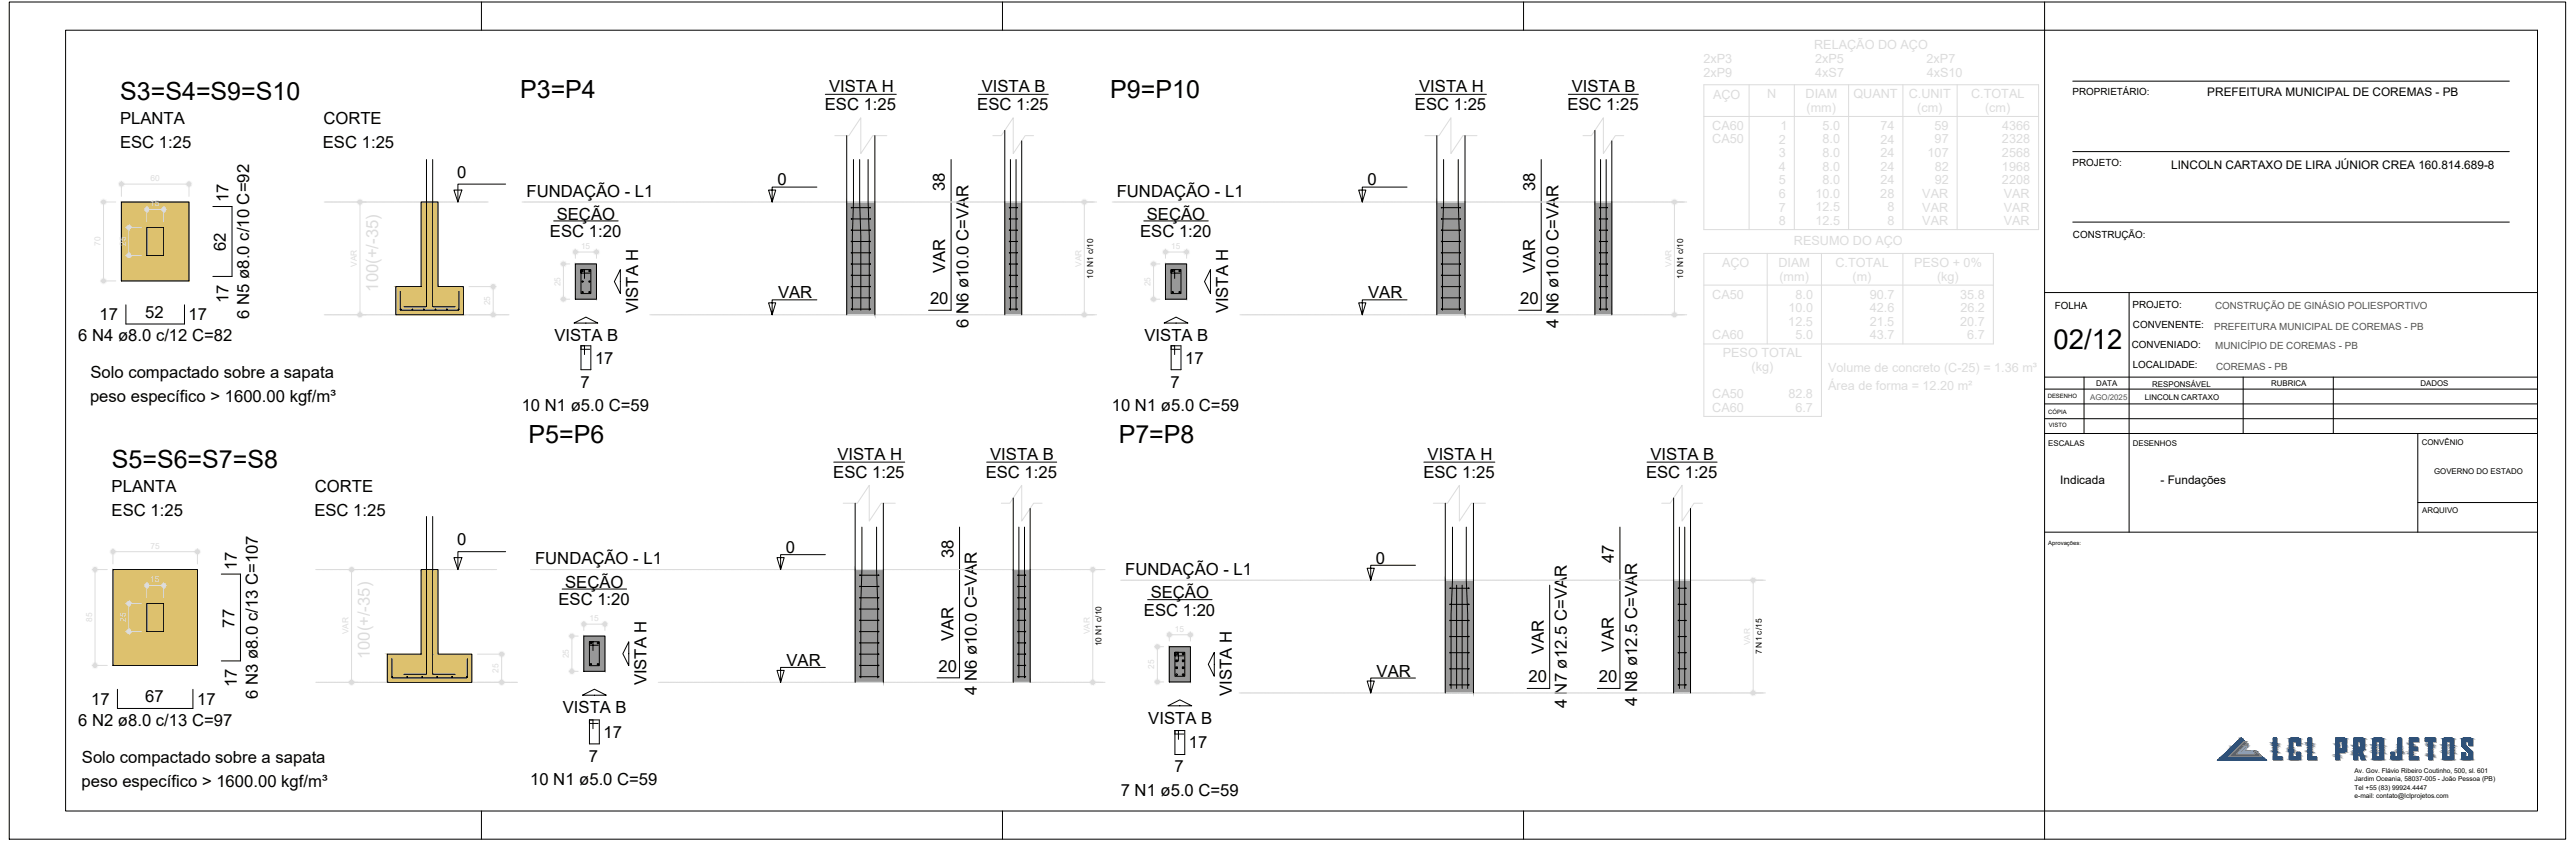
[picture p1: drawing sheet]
<svg xmlns="http://www.w3.org/2000/svg" width="907mm" height="297mm" viewBox="0 0 907 297" stroke-linecap="round" stroke-linejoin="round" font-family="sans-serif">
<defs><g id="words">
<text font-size="9.7" x="723.3" y="123">02/12</text>
<g font-size="8.8">
<text x="42.4" y="35.3">S3=S4=S9=S10</text>
<text x="183.2" y="34.6">P3=P4</text>
<text x="391.1" y="34.6">P9=P10</text>
<text x="186.2" y="156">P5=P6</text>
<text x="394" y="156">P7=P8</text>
<text x="39.4" y="164.6">S5=S6=S7=S8</text>
</g>
<g font-size="5.9">
<text x="292" y="32.5">VISTA H</text>
<text x="345.8" y="32.5">VISTA B</text>
<text x="499.9" y="32.5">VISTA H</text>
<text x="553.6" y="32.5">VISTA B</text>
<text x="290.5" y="38.8">ESC 1:25</text>
<text x="344.2" y="38.8">ESC 1:25</text>
<text x="498.4" y="38.8">ESC 1:25</text>
<text x="552.1" y="38.8">ESC 1:25</text>
<text x="42.3" y="43.8">PLANTA</text>
<text x="113.9" y="43.7">CORTE</text>
<text x="42.3" y="52.1">ESC 1:25</text>
<text x="113.7" y="52.1">ESC 1:25</text>
<text x="161" y="62.6">0</text>
<text x="273.8" y="65.3">0</text>
<text x="481.7" y="65.3">0</text>
<text x="80.4" y="71.2" transform="rotate(-90 80.4 71.2)">17</text>
<text x="185.5" y="69.2">FUNDAÇÃO - L1</text>
<text x="332.8" y="67.1" transform="rotate(-90 332.8 67.1)">38</text>
<text x="393.4" y="69.2">FUNDAÇÃO - L1</text>
<text x="540.7" y="67.1" transform="rotate(-90 540.7 67.1)">38</text>
<text x="196.1" y="77.3">SEÇÃO</text>
<text x="404" y="77.3">SEÇÃO</text>
<text x="193.7" y="83.4">ESC 1:20</text>
<text x="401.6" y="83.4">ESC 1:20</text>
<text x="79.5" y="88.5" transform="rotate(-90 79.5 88.5)">62</text>
<text x="332.9" y="96.2" transform="rotate(-90 332.9 96.2)">VAR</text>
<text x="540.8" y="96.2" transform="rotate(-90 540.8 96.2)">VAR</text>
<text x="80.4" y="106.6" transform="rotate(-90 80.4 106.6)">17</text>
<text x="274" y="105">VAR</text>
<text x="327.6" y="107">20</text>
<text x="481.9" y="105">VAR</text>
<text x="535.5" y="107">20</text>
<text x="35.1" y="112.8">17</text>
<text x="51.1" y="111.9">52</text>
<text x="66.4" y="112.8">17</text>
<text x="87.8" y="112.1" transform="rotate(-90 87.8 112.1)">6 N5 ø8.0 c/10 C=92</text>
<text x="224.7" y="110.3" transform="rotate(-90 224.7 110.3)">VISTA H</text>
<text x="432.6" y="110.3" transform="rotate(-90 432.6 110.3)">VISTA H</text>
<text x="195.3" y="119.9">VISTA B</text>
<text x="341.1" y="115.4" transform="rotate(-90 341.1 115.4)">6 N6 ø10.0 C=VAR</text>
<text x="403.1" y="119.9">VISTA B</text>
<text x="548.9" y="115.4" transform="rotate(-90 548.9 115.4)">4 N6 ø10.0 C=VAR</text>
<text x="27.5" y="120.1">6 N4 ø8.0 c/12 C=82</text>
<text x="209.6" y="128">17</text>
<text x="417.4" y="128">17</text>
<text x="31.8" y="133.2">Solo compactado sobre a sapata</text>
<text x="204.5" y="136.4">7</text>
<text x="412.3" y="136.4">7</text>
<text x="31.7" y="141.5">peso específico &gt; 1600.00 kgf/m³</text>
<text x="183.7" y="144.6">10 N1 ø5.0 C=59</text>
<text x="391.6" y="144.6">10 N1 ø5.0 C=59</text>
<text x="295" y="161.9">VISTA H</text>
<text x="348.8" y="161.9">VISTA B</text>
<text x="502.8" y="161.9">VISTA H</text>
<text x="581.4" y="161.9">VISTA B</text>
<text x="39.3" y="173.1">PLANTA</text>
<text x="110.9" y="173.1">CORTE</text>
<text x="293.5" y="168.3">ESC 1:25</text>
<text x="347.2" y="168.3">ESC 1:25</text>
<text x="501.4" y="168.3">ESC 1:25</text>
<text x="579.8" y="168.3">ESC 1:25</text>
<text x="39.3" y="181.5">ESC 1:25</text>
<text x="110.7" y="181.5">ESC 1:25</text>
<text x="161" y="192">0</text>
<text x="276.8" y="194.6">0</text>
<text x="335.8" y="196.5" transform="rotate(-90 335.8 196.5)">38</text>
<text x="83.4" y="200.6" transform="rotate(-90 83.4 200.6)">17</text>
<text x="188.5" y="198.5">FUNDAÇÃO - L1</text>
<text x="396.3" y="202.3">FUNDAÇÃO - L1</text>
<text x="484.7" y="198.3">0</text>
<text x="568.5" y="198.2" transform="rotate(-90 568.5 198.2)">47</text>
<text x="199.1" y="206.9">SEÇÃO</text>
<text x="196.7" y="212.9">ESC 1:20</text>
<text x="405.3" y="210.6">SEÇÃO</text>
<text x="82.6" y="220.9" transform="rotate(-90 82.6 220.9)">77</text>
<text x="402.9" y="216.7">ESC 1:20</text>
<text x="335.9" y="225.6" transform="rotate(-90 335.9 225.6)">VAR</text>
<text x="543.7" y="230.2" transform="rotate(-90 543.7 230.2)">VAR</text>
<text x="568.5" y="229.3" transform="rotate(-90 568.5 229.3)">VAR</text>
<text x="277" y="234.4">VAR</text>
<text x="330.6" y="236.4">20</text>
<text x="484.9" y="238.1">VAR</text>
<text x="83.4" y="241.9" transform="rotate(-90 83.4 241.9)">17</text>
<text x="227.7" y="241.3" transform="rotate(-90 227.7 241.3)">VISTA H</text>
<text x="344.1" y="244.7" transform="rotate(-90 344.1 244.7)">4 N6 ø10.0 C=VAR</text>
<text x="433.9" y="245" transform="rotate(-90 433.9 245)">VISTA H</text>
<text x="538.4" y="240.1">20</text>
<text x="563.2" y="240.1">20</text>
<text x="32.1" y="248.1">17</text>
<text x="51.2" y="247.2">67</text>
<text x="69.4" y="248.1">17</text>
<text x="90.8" y="246.1" transform="rotate(-90 90.8 246.1)">6 N3 ø8.0 c/13 C=107</text>
<text x="198.2" y="250.9">VISTA B</text>
<text x="551.9" y="249.3" transform="rotate(-90 551.9 249.3)">4 N7 ø12.5 C=VAR</text>
<text x="576.7" y="248.5" transform="rotate(-90 576.7 248.5)">4 N8 ø12.5 C=VAR</text>
<text x="27.5" y="255.4">6 N2 ø8.0 c/13 C=97</text>
<text x="404.5" y="254.6">VISTA B</text>
<text x="212.6" y="259.7">17</text>
<text x="418.8" y="263.4">17</text>
<text x="28.9" y="268.5">Solo compactado sobre a sapata</text>
<text x="207.4" y="268.1">7</text>
<text x="413.7" y="271.8">7</text>
<text x="28.7" y="276.8">peso específico &gt; 1600.00 kgf/m³</text>
<text x="186.7" y="276.3">10 N1 ø5.0 C=59</text>
<text x="394.8" y="280">7 N1 ø5.0 C=59</text>
</g>
<g font-size="4.2">
<text x="777.5" y="33.7">PREFEITURA MUNICIPAL DE COREMAS - PB</text>
<text x="764.7" y="59.5">LINCOLN CARTAXO DE LIRA JÚNIOR CREA 160.814.689-8</text>
<text x="725.7" y="170.4">Indicada</text>
<text x="761" y="170.3">- Fundações</text>
</g>
<g font-size="3.5">
<text x="730" y="33.6">PROPRIETÁRIO:</text>
<text x="730" y="58.3">PROJETO:</text>
<text x="730.1" y="83.6">CONSTRUÇÃO:</text>
<text x="723.7" y="108.9">FOLHA</text>
<text x="751.2" y="108.5">PROJETO:</text>
<text x="751.3" y="115.4">CONVENENTE:</text>
<text x="750.9" y="122.4">CONVENIADO:</text>
<text x="751.2" y="129.5">LOCALIDADE:</text>
</g>
<g font-size="3.5" fill="#545454">
<text x="780.2" y="108.6">CONSTRUÇÃO DE GINÁSIO POLIESPORTIVO</text>
<text x="779.9" y="116.2">PREFEITURA MUNICIPAL DE COREMAS - PB</text>
<text x="780.3" y="123">MUNICÍPIO DE COREMAS - PB</text>
<text x="780.6" y="130.2">COREMAS - PB</text>
</g>
<g font-size="2.9" fill="#dcdcdc">
<text x="52.9" y="72.7">15</text>
<text x="44.3" y="86.6" transform="rotate(-90 44.3 86.6)">25</text>
<text x="52.9" y="205">15</text>
<text x="44.3" y="218.9" transform="rotate(-90 44.3 218.9)">25</text>
</g>
<g font-size="2.9">
<text x="385.1" y="98.1" transform="rotate(-90 385.1 98.1)">10 N1 c/10</text>
<text x="592.9" y="98.1" transform="rotate(-90 592.9 98.1)">10 N1 c/10</text>
<text x="388" y="227.5" transform="rotate(-90 388 227.5)">10 N1 c/10</text>
<text x="620.6" y="230.3" transform="rotate(-90 620.6 230.3)">7 N1 c/15</text>
</g>
<g font-size="2.8">
<text x="738.4" y="135.8">DATA</text>
<text x="758.1" y="136.3">RESPONSÁVEL</text>
<text x="800" y="135.9">RUBRICA</text>
<text x="852.6" y="135.9">DADOS</text>
<text x="755.5" y="140.7">LINCOLN CARTAXO</text>
<text x="721.5" y="157">ESCALAS</text>
<text x="751.2" y="157">DESENHOS</text>
<text x="853" y="156.6">CONVÊNIO</text>
<text x="857.4" y="166.8">GOVERNO DO ESTADO</text>
<text x="853.1" y="180.5">ARQUIVO</text>
</g>
<text font-size="2.8" fill="#545454" x="736.2" y="140.7">AGO/2025</text>
<g font-size="2.3">
<text x="829.3" y="272.1">Av. Gov. Flávio Ribeiro Coutinho, 500, sl. 601</text>
<text x="829.3" y="275">Jardim Oceania, 58037-005 - João Pessoa (PB)</text>
<text x="829.3" y="278">Tel +55 (83) 99924.4447</text>
<text x="829.3" y="280.8">e-mail: contato@lclprojetos.com</text>
</g>
<g font-size="2.1">
<text x="721.3" y="140.2">DESENHO</text>
<text x="721.5" y="145.7">CÓPIA</text>
<text x="721.7" y="150.4">VISTO</text>
<text x="721.5" y="191.8">Aprovações:</text>
</g>
</g></defs>
<!-- layer: DT-Hachura sapatas em corte -->
<g fill="#ddc16e" stroke="#ddc16e" stroke-width=".35">
<path d="M148.3 71.1l6 29.8v-29.8zM148.3 71.1l6 29.8h-6z"/>
<path d="M139.4 100.9l23.8 9.9v-9.9zM139.4 100.9l23.8 9.9h-23.8z"/>
<path d="M148.3 200.5l6 29.7v-29.7zM148.3 200.5l6 29.7h-6z"/>
<path d="M136.4 230.2l29.8 9.9v-9.9zM136.4 230.2l29.8 9.9h-29.8z"/>
</g>
<!-- layer: DT-Hachura vista pilares -->
<g fill="#989898" stroke="#989898" stroke-width=".35">
<path d="M561.8 71.1l5.9 39.7v-39.7zM561.8 71.1l5.9 39.7h-5.9z"/>
<path d="M506.1 71.1l9.9 39.7v-39.7zM506.1 71.1l9.9 39.7h-9.9z"/>
<path d="M298.2 71.1l10 39.7v-39.7zM298.2 71.1l10 39.7h-10z"/>
<path d="M353.9 71.1l6 39.7v-39.7zM353.9 71.1l6 39.7h-6z"/>
<path d="M589.5 204.2l6 39.7v-39.7zM589.5 204.2l6 39.7h-6z"/>
<path d="M509.1 204.2l9.9 39.7v-39.7zM509.1 204.2l9.9 39.7h-9.9z"/>
<path d="M301.2 200.5l9.9 39.6v-39.6zM301.2 200.5l9.9 39.6h-9.9z"/>
<path d="M356.9 200.5l5.9 39.6v-39.6zM356.9 200.5l5.9 39.6h-5.9z"/>
</g>
<g fill="#989898" stroke="#989898" stroke-width=".35">
<path d="M202.7 92.9l7.4 12.4v-12.4zM202.7 92.9l7.4 12.4h-7.4z"/>
<path d="M410.5 92.9l7.5 12.4v-12.4zM410.5 92.9l7.5 12.4h-7.5z"/>
<path d="M205.6 223.9l7.5 12.4v-12.4zM205.6 223.9l7.5 12.4h-7.5z"/>
<path d="M411.9 227.6l7.4 12.4v-12.4zM411.9 227.6l7.4 12.4h-7.4z"/>
</g>
<!-- layer: DT-Forma -->
<g fill="none" stroke="#000" stroke-width=".35">
<path d="M298.2 47.7v63.1M308.2 47.7v63.1M353.9 45.9v64.9M359.9 49.6v61.2M506.1 47.7v63.1M516 47.7v63.1M561.8 45.9v64.9M567.7 49.6v61.2M42.8 71.1h23.8v27.8h-23.8zM148.3 71.1h6v29.8h8.9v9.9h-23.8v-9.9h8.9zM51.7 80h5.9v9.9h-5.9zM202.7 92.9h7.4v12.4h-7.4z"/>
<path d="M410.5 92.9h7.5v12.4h-7.5zM301.2 177.1v63M311.1 177.1v63M356.9 175.3v64.8M362.8 179v61.1M509.1 177.1v66.8M519 177.1v66.8M589.5 175.3v68.6M595.5 179v64.9M39.8 200.5h29.7v33.7h-29.7zM51.7 212.4h5.9v9.9h-5.9zM148.3 200.5h6v29.7h11.9v9.9h-29.8v-9.9h11.9z"/>
<path d="M205.6 223.9h7.5v12.4h-7.5zM411.9 227.6h7.4v12.4h-7.4z"/>
</g>
<!-- layer: DT-Textos -->
<g fill="none" stroke="#000" stroke-width=".35">
<path d="M290.7 33.2h25M344.6 33.2h24.6M498.6 33.2h25M552.4 33.2h24.7M159.9 66.9h2.8l-1.4 4.2zM178.1 64.8h-16.8v6.3M195 77.8h22.7M287.7 65.8h-15.7v5.3l-1.3-4.2h2.5l-1.2 4.2M402.9 77.8h22.7M495.6 65.8h-15.8v5.3l-1.2-4.2h2.5l-1.3 4.2M218.5 94.9v8.4l-2.1-4.2zM426.4 94.9v8.4l-2.1-4.2z"/>
<path d="M202.2 113.7l4.2-2.1 4.2 2.1zM287.7 105.5h-15.7v5.3l-1.3-4.2h2.5l-1.2 4.2M410 113.7l4.2-2.1 4.2 2.1zM495.6 105.5h-15.8v5.3l-1.2-4.2h2.5l-1.3 4.2M293.7 162.6h25M347.5 162.6h24.7M501.5 162.6h25M580.1 162.6h24.7M159.9 196.3h2.8l-1.4 4.2zM178.1 194.2h-16.8v6.3M290.7 195.2h-15.7v5.3l-1.3-4.2h2.5l-1.2 4.2M498.6 198.9h-15.8v5.3l-1.2-4.2h2.5l-1.3 4.2"/>
<path d="M198 207.3h22.7M404.2 211h22.7M221.5 225.9v8.4l-2.1-4.2zM290.7 234.9h-15.7v5.2l-1.3-4.2h2.5l-1.2 4.2M427.7 229.6v8.4l-2.1-4.2zM498.6 238.6h-15.8v5.3l-1.2-4.2h2.5l-1.3 4.2M205.1 244.7l4.3-2.1 4.2 2.1zM411.4 248.4l4.2-2.1 4.2 2.1z"/>
</g>
<!-- layer: DT-Cotas -->
<g fill="none" stroke="#dcdcdc" stroke-width=".35">
<path d="M294 47.7h5l4.2-6.3v12.6l4.2-6.3h5M349.7 47.7h3l4.2-6.3v12.6l4.2-6.3h3M501.9 47.7h5l4.2-6.3v12.6l4.2-6.3h4.9M557.6 47.7h2.9l4.3-6.3v12.6l4.2-6.3h2.9M35.5 71.1h5.3M36.5 72.1v25.8M42.8 63.8v5.3M43.8 64.8h21.8M51.7 72.7v5.3M52.7 73.7h4M57.6 72.7v5.3M66.6 63.8v5.3"/>
<path d="M125.8 71.1h3.2M126.8 72.1v37.7M380.9 71.1h5.3M381.9 72.1v37.7M588.8 71.1h5.3M589.8 72.1v37.7M35.5 98.9h5.3M44.4 80h5.3M44.4 89.9h5.3M45.4 81v8M197.5 92.9h3.2M198.5 93.9v10.4"/>
<path d="M202.7 87.7v3.2M203.7 88.7h5.4M210.1 87.7v3.2M405.3 92.9h3.2M406.3 93.9v10.4M410.5 87.7v3.2M411.5 88.7h5.5M418 87.7v3.2M125.8 110.8h3.2M165.2 110.8h9.5M165.2 100.9h9.5M173.7 101.9v7.9"/>
<path d="M197.5 105.3h3.2M380.9 110.8h5.3M405.3 105.3h3.2M588.8 110.8h5.3M297 177.1h5l4.2-6.3v12.6l4.2-6.3h4.9M352.7 177.1h3l4.2-6.3v12.6l4.2-6.3h3M504.9 177.1h4.9l4.2-6.3v12.6l4.2-6.3h5M585.3 177.1h3l4.2-6.3v12.6l4.2-6.3h3M39.8 193.2v5.3M40.8 194.2h27.7M69.5 193.2v5.3M32.5 200.5h5.3"/>
<path d="M33.5 201.5v31.7M44.4 212.4h5.3M45.4 213.4v7.9M51.7 205.1v5.3M52.7 206.1h4M57.6 205.1v5.3M122.8 200.5h3.2M123.8 201.5v37.6M205.6 218.7v3.2M206.6 219.7h5.5M213.1 218.7v3.2M383.9 200.5h5.3"/>
<path d="M384.9 201.5v37.6M616.5 204.2h5.3M617.5 205.2v37.7M32.5 234.2h5.3M44.4 222.3h5.3M168.2 230.2h9.5M176.7 231.2v7.9M200.4 223.9h3.3M200.4 236.3h3.3M201.4 224.9v10.4M406.7 227.6h3.2M407.7 228.6v10.4"/>
<path d="M411.9 222.4v3.2M412.8 223.4h5.5M419.3 222.4v3.2M122.8 240.1h3.2M168.2 240.1h9.5M383.9 240.1h5.3M406.7 240h3.2M616.5 243.9h5.3"/>
</g>
<!-- layer: 0 -->
<g fill="#dcdcdc" stroke="#dcdcdc" stroke-width=".35">
<path d="M198.3 92.4l.2 .5zM198.2 92.5l.3 .4zM198.1 92.5l.4 .4z"/>
<path d="M198.1 92.5l.4 .4zM198 92.7l.5 .2zM198 92.8l.5 .1z"/>
<path d="M198 92.9h.5zM198 93l.5-.1zM198 93.2l.5-.3z"/>
<path d="M198.5 92.9l-.3 .4zM198.5 92.9l-.2 .5zM198.5 92.9l-.2 .5z"/>
<path d="M198.5 92.9l.1 .5zM198.5 92.9l.1 .5zM198.5 92.9l.2 .4z"/>
<path d="M198.5 92.9l.3 .3zM198.5 92.9l.4 .3zM198.5 92.9h.5z"/>
<path d="M198.5 92.9h.5zM198.5 92.9l.4-.1zM198.5 92.9l.3-.4z"/>
<path d="M198.7 92.5l-.2 .4zM198.6 92.4l-.1 .5zM198.5 92.4v.5z"/>
<path d="M198.5 105.3v.5zM198.5 105.3l.2 .4zM198.5 105.3l.2 .4z"/>
<path d="M198.5 105.3l.3 .3zM198.5 105.3l.4 .3zM198.5 105.3h.5z"/>
<path d="M198.5 105.3h.5zM198.5 105.3l.4-.1zM198.5 105.3l.3-.3z"/>
<path d="M198.7 104.9l-.2 .4zM198.6 104.8l-.1 .5zM198.5 104.8v.5z"/>
<path d="M198.3 104.8l.2 .5zM198.2 104.9l.3 .4zM198.1 105l.4 .3z"/>
<path d="M198.1 105l.4 .3zM198 105.1l.5 .2zM198 105.2l.5 .1z"/>
<path d="M198 105.3h.5zM198 105.4l.5-.1zM198 105.6l.5-.3z"/>
<path d="M198.1 105.6l.4-.3zM198.5 105.3l-.3 .4zM198.5 105.3v.5z"/>
<path d="M202.2 88.7h.5zM202.2 88.8l.5-.1zM202.2 88.9l.5-.2z"/>
<path d="M202.3 89l.4-.3zM202.7 88.7l-.2 .5zM202.7 88.7l-.2 .5z"/>
<path d="M202.7 88.7l.1 .5zM202.7 88.7l.1 .5zM202.7 88.7l.2 .4z"/>
<path d="M202.7 88.7l.3 .3zM202.7 88.7l.4 .2zM202.7 88.7h.5z"/>
<path d="M202.7 88.7h.5zM202.7 88.7l.4-.1zM202.7 88.7l.3-.4z"/>
<path d="M202.9 88.3l-.2 .4zM202.8 88.2l-.1 .5zM202.7 88.2v.5z"/>
<path d="M202.5 88.2l.2 .5zM202.4 88.3l.3 .4zM202.3 88.3l.4 .4z"/>
<path d="M202.3 88.3l.4 .4zM202.2 88.5l.5 .2zM202.2 88.6l.5 .1z"/>
<path d="M210.1 88.7h.5zM210.1 88.7l.5-.1zM210.1 88.7l.3-.4z"/>
<path d="M210.3 88.3l-.2 .4zM210.2 88.2l-.1 .5zM210.1 88.2v.5z"/>
<path d="M210 88.2l.1 .5zM209.8 88.3l.3 .4zM209.8 88.3l.3 .4z"/>
<path d="M209.8 88.3l.3 .4zM209.7 88.5l.4 .2zM209.6 88.6l.5 .1z"/>
<path d="M209.6 88.7h.5zM209.6 88.8l.5-.1zM209.7 88.9l.4-.2z"/>
<path d="M209.8 89l.3-.3zM210.1 88.7l-.1 .5zM210.1 88.7l-.1 .5z"/>
<path d="M210.1 88.7l.1 .5zM210.1 88.7l.1 .5zM210.1 88.7l.2 .4z"/>
<path d="M210.1 88.7l.3 .3zM210.1 88.7l.4 .2zM210.1 88.7h.5z"/>
<path d="M381.9 110.8v.5zM381.9 110.8l.3 .4zM381.9 110.8l.3 .4z"/>
<path d="M381.9 110.8l.5 .2zM381.9 110.8l.5 .2zM381.9 110.8h.5z"/>
<path d="M381.9 110.8h.5zM381.9 110.8l.5-.3zM381.9 110.8l.5-.3z"/>
<path d="M382.2 110.3l-.3 .5zM382.1 110.3l-.2 .5zM381.9 110.3v.5z"/>
<path d="M381.8 110.3l.1 .5zM381.7 110.3l.2 .5zM381.6 110.4l.3 .4z"/>
<path d="M381.6 110.4l.3 .4zM381.5 110.5l.4 .3zM381.5 110.7l.4 .1z"/>
<path d="M381.4 110.8h.5zM381.5 110.9l.4-.1zM381.5 111l.4-.2z"/>
<path d="M381.6 111.1l.3-.3zM381.9 110.8l-.2 .4zM381.9 110.8v.5z"/>
<path d="M381.8 70.6l.1 .5zM381.7 70.7l.2 .4zM381.6 70.7l.3 .4z"/>
<path d="M381.6 70.7l.3 .4zM381.5 70.9l.4 .2zM381.5 71l.4 .1z"/>
<path d="M381.4 71.1h.5zM381.5 71.2l.4-.1zM381.5 71.3l.4-.2z"/>
<path d="M381.6 71.4l.3-.3zM381.9 71.1l-.1 .5zM381.9 71.1l-.1 .5z"/>
<path d="M381.9 71.1l.2 .5zM381.9 71.1l.2 .5zM381.9 71.1l.3 .4z"/>
<path d="M381.9 71.1l.5 .2zM381.9 71.1l.5 .2zM381.9 71.1h.5z"/>
<path d="M381.9 71.1h.5zM381.9 71.1l.5-.2zM381.9 71.1l.5-.2z"/>
<path d="M382.2 70.7l-.3 .4zM382.1 70.6l-.2 .5zM381.9 70.6v.5z"/>
<path d="M406.2 92.4l.1 .5zM406.1 92.5l.2 .4zM406 92.5l.3 .4z"/>
<path d="M406 92.5l.3 .4zM405.9 92.7l.4 .2zM405.8 92.8l.5 .1z"/>
<path d="M405.8 92.9h.5zM405.8 93l.5-.1zM405.9 93.2l.4-.3z"/>
<path d="M406.3 92.9l-.2 .4zM406.3 92.9l-.1 .5zM406.3 92.9l-.1 .5z"/>
<path d="M406.3 92.9l.1 .5zM406.3 92.9l.1 .5zM406.3 92.9l.3 .4z"/>
<path d="M406.3 92.9l.4 .3zM406.3 92.9l.4 .3zM406.3 92.9h.5z"/>
<path d="M406.3 92.9h.5zM406.3 92.9l.4-.2zM406.3 92.9l.4-.2z"/>
<path d="M406.6 92.5l-.3 .4zM406.4 92.4l-.1 .5zM406.3 92.4v.5z"/>
<path d="M406.3 105.3v.5zM406.3 105.3l.3 .4zM406.3 105.3l.3 .4z"/>
<path d="M406.3 105.3l.4 .3zM406.3 105.3l.4 .3zM406.3 105.3h.5z"/>
<path d="M406.3 105.3h.5zM406.3 105.3l.4-.2zM406.3 105.3l.4-.2z"/>
<path d="M406.6 104.9l-.3 .4zM406.4 104.8l-.1 .5zM406.3 104.8v.5z"/>
<path d="M406.2 104.8l.1 .5zM406.1 104.9l.2 .4zM406 105l.3 .3z"/>
<path d="M406 105l.3 .3zM405.9 105.1l.4 .2zM405.8 105.2l.5 .1z"/>
<path d="M405.8 105.3h.5zM405.8 105.4l.5-.1zM405.9 105.6l.4-.3z"/>
<path d="M406 105.6l.3-.3zM406.3 105.3l-.2 .4zM406.3 105.3v.5z"/>
<path d="M410 88.7h.5zM410 88.8l.5-.1zM410.1 88.9l.4-.2z"/>
<path d="M410.5 88.7l-.2 .4zM410.5 88.7l-.1 .5zM410.5 88.7l-.1 .5z"/>
<path d="M410.5 88.7l.1 .5zM410.5 88.7l.1 .5zM410.5 88.7l.3 .4z"/>
<path d="M410.5 88.7l.5 .2zM410.5 88.7l.5 .2zM410.5 88.7h.5z"/>
<path d="M410.5 88.7h.5zM410.5 88.7l.5-.2zM410.5 88.7l.5-.2z"/>
<path d="M410.8 88.3l-.3 .4zM410.6 88.2l-.1 .5zM410.5 88.2v.5z"/>
<path d="M410.4 88.2l.1 .5zM410.3 88.3l.2 .4zM410.2 88.3l.3 .4z"/>
<path d="M410.2 88.3l.3 .4zM410.1 88.5l.4 .2zM410 88.6l.5 .1z"/>
<path d="M418 88.7h.5zM418 88.7l.4-.2zM418 88.7l.4-.2z"/>
<path d="M418.2 88.3l-.2 .4zM418.1 88.2l-.1 .5zM418 88.2v.5z"/>
<path d="M417.8 88.2l.2 .5zM417.7 88.3l.3 .4zM417.6 88.3l.4 .4z"/>
<path d="M417.6 88.3l.4 .4zM417.5 88.5l.5 .2zM417.5 88.6l.5 .1z"/>
<path d="M417.5 88.7h.5zM417.5 88.8l.5-.1zM417.5 88.9l.5-.2z"/>
<path d="M417.6 89l.4-.3zM418 88.7l-.2 .5zM418 88.7l-.2 .5z"/>
<path d="M418 88.7l.1 .5zM418 88.7l.1 .5zM418 88.7l.2 .4z"/>
<path d="M418 88.7l.4 .2zM418 88.7l.4 .2zM418 88.7h.5z"/>
<path d="M589.8 110.8v.5zM589.8 110.8l.2 .4zM589.8 110.8l.2 .4z"/>
<path d="M589.8 110.8l.3 .3zM589.8 110.8l.5 .1zM589.8 110.8l.5 .1z"/>
<path d="M589.8 110.8l.5-.1zM589.8 110.8l.5-.1zM589.8 110.8l.3-.4z"/>
<path d="M590 110.3l-.2 .5zM589.9 110.3l-.1 .5zM589.8 110.3v.5z"/>
<path d="M589.7 110.3l.1 .5zM589.5 110.3l.3 .5zM589.4 110.4l.4 .4z"/>
<path d="M589.4 110.4l.4 .4zM589.4 110.5l.4 .3zM589.3 110.7l.5 .1z"/>
<path d="M589.3 110.8h.5zM589.3 110.9l.5-.1zM589.4 111l.4-.2z"/>
<path d="M589.4 111.1l.4-.3zM589.8 110.8l-.3 .4zM589.8 110.8v.5z"/>
<path d="M589.7 70.6l.1 .5zM589.5 70.7l.3 .4zM589.4 70.7l.4 .4z"/>
<path d="M589.4 70.7l.4 .4zM589.4 70.9l.4 .2zM589.3 71l.5 .1z"/>
<path d="M589.3 71.1h.5zM589.3 71.2l.5-.1zM589.4 71.3l.4-.2z"/>
<path d="M589.4 71.4l.4-.3zM589.8 71.1l-.1 .5zM589.8 71.1l-.1 .5z"/>
<path d="M589.8 71.1l.1 .5zM589.8 71.1l.1 .5zM589.8 71.1l.2 .4z"/>
<path d="M589.8 71.1l.4 .2zM589.8 71.1l.5 .1zM589.8 71.1l.5 .1z"/>
<path d="M589.8 71.1l.5-.1zM589.8 71.1l.5-.1zM589.8 71.1l.3-.4z"/>
<path d="M590 70.7l-.2 .4zM589.9 70.6l-.1 .5zM589.8 70.6v.5z"/>
<path d="M36.3 70.6l.2 .5zM36.2 70.7l.3 .4zM36.1 70.7l.4 .4z"/>
<path d="M36.1 70.7l.4 .4zM36 70.9l.5 .2zM36 71l.5 .1z"/>
<path d="M36 71.1h.5zM36 71.2l.5-.1zM36 71.3l.5-.2z"/>
<path d="M36.1 71.4l.4-.3zM36.5 71.1l-.2 .5zM36.5 71.1l-.2 .5z"/>
<path d="M36.5 71.1l.1 .5zM36.5 71.1l.1 .5zM36.5 71.1l.2 .4z"/>
<path d="M36.5 71.1l.3 .3zM36.5 71.1l.4 .2zM36.5 71.1l.4 .1z"/>
<path d="M36.5 71.1l.4-.1zM36.5 71.1l.4-.1zM36.5 71.1l.3-.4z"/>
<path d="M36.7 70.7l-.2 .4zM36.6 70.6l-.1 .5zM36.5 70.6v.5z"/>
<path d="M36.5 98.9v.5zM36.5 98.9l.2 .4zM36.5 98.9l.2 .4z"/>
<path d="M36.5 98.9l.3 .3zM36.5 98.9l.4 .1zM36.5 98.9l.4 .1z"/>
<path d="M36.5 98.9l.4-.2zM36.5 98.9l.4-.2zM36.5 98.9l.3-.4z"/>
<path d="M36.7 98.4l-.2 .5zM36.6 98.4l-.1 .5zM36.5 98.4v.5z"/>
<path d="M36.3 98.4l.2 .5zM36.2 98.4l.3 .5zM36.1 98.5l.4 .4z"/>
<path d="M36.1 98.5l.4 .4zM36 98.6l.5 .3zM36 98.7l.5 .2z"/>
<path d="M36 98.9h.5zM36 99l.5-.1zM36 99.1l.5-.2z"/>
<path d="M36.1 99.2l.4-.3zM36.5 98.9l-.3 .4zM36.5 98.9v.5z"/>
<path d="M42.3 64.8h.5zM42.3 64.9l.5-.1zM42.3 65l.5-.2z"/>
<path d="M42.8 64.8l-.4 .3zM42.8 64.8l-.2 .5zM42.8 64.8v.5z"/>
<path d="M42.8 64.8v.5zM42.8 64.8l.2 .4zM42.8 64.8l.3 .3z"/>
<path d="M42.8 64.8l.4 .2zM42.8 64.8l.4 .2zM42.8 64.8h.5z"/>
<path d="M42.8 64.8h.5zM42.8 64.8l.4-.3zM42.8 64.8l.4-.3z"/>
<path d="M43 64.4l-.2 .4zM42.9 64.3l-.1 .5zM42.8 64.3v.5z"/>
<path d="M42.6 64.3l.2 .5zM42.5 64.4l.3 .4zM42.4 64.4l.4 .4z"/>
<path d="M42.4 64.4l.4 .4zM42.3 64.5l.5 .3zM42.3 64.7l.5 .1z"/>
<path d="M66.6 64.8h.5zM66.6 64.8l.4-.3zM66.6 64.8l.4-.3z"/>
<path d="M66.8 64.4l-.2 .4zM66.7 64.3l-.1 .5zM66.6 64.3v.5z"/>
<path d="M66.4 64.3l.2 .5zM66.3 64.4l.3 .4zM66.2 64.4l.4 .4z"/>
<path d="M66.2 64.4l.4 .4zM66.1 64.5l.5 .3zM66.1 64.7l.5 .1z"/>
<path d="M66.1 64.8h.5zM66.1 64.9l.5-.1zM66.1 65l.5-.2z"/>
<path d="M66.6 64.8l-.4 .3zM66.6 64.8l-.3 .4zM66.6 64.8v.5z"/>
<path d="M66.6 64.8v.5zM66.6 64.8l.1 .5zM66.6 64.8l.3 .3z"/>
<path d="M66.6 64.8l.4 .2zM66.6 64.8l.4 .2zM66.6 64.8h.5z"/>
<path d="M45.3 79.6l.1 .4zM45.1 79.6l.3 .4zM45 79.7l.4 .3z"/>
<path d="M45 79.7l.4 .3zM45 79.8l.4 .2zM44.9 79.9l.5 .1z"/>
<path d="M44.9 80h.5zM44.9 80.2l.5-.2zM45 80.3l.4-.3z"/>
<path d="M45.4 80l-.3 .5zM45.4 80l-.3 .5zM45.4 80v.5z"/>
<path d="M45.4 80v.5zM45.4 80l.2 .5zM45.4 80l.2 .5z"/>
<path d="M45.4 80l.4 .3zM45.4 80l.4 .3zM45.4 80h.5z"/>
<path d="M45.4 80h.5zM45.4 80l.4-.2zM45.4 80l.4-.2z"/>
<path d="M45.6 79.6l-.2 .4zM45.5 79.6l-.1 .4zM45.4 79.5v.5z"/>
<path d="M45.4 89.9l.1 .5zM45.4 89.9l.1 .5zM45.4 89.9l.2 .5z"/>
<path d="M45.4 89.9l.4 .3zM45.4 89.9l.4 .3zM45.4 89.9h.5z"/>
<path d="M45.4 89.9h.5zM45.4 89.9l.4-.2zM45.4 89.9l.4-.2z"/>
<path d="M45.6 89.5l-.2 .4zM45.5 89.5l-.1 .4zM45.4 89.5v.4z"/>
<path d="M45.3 89.5l.1 .4zM45.1 89.5l.3 .4zM45 89.6l.4 .3z"/>
<path d="M45 89.6l.4 .3zM45 89.7l.4 .2zM44.9 89.8l.5 .1z"/>
<path d="M44.9 89.9h.5zM44.9 90.1l.5-.2zM45 90.2l.4-.3z"/>
<path d="M45.4 89.9l-.4 .4zM45.4 89.9l-.1 .5zM45.4 89.9l-.1 .5z"/>
<path d="M51.2 73.7h.5zM51.2 73.9l.5-.2zM51.3 74l.4-.3z"/>
<path d="M51.7 73.7l-.3 .5zM51.7 73.7l-.1 .5zM51.7 73.7l-.1 .5z"/>
<path d="M51.7 73.7l.1 .5zM51.7 73.7l.1 .5zM51.7 73.7l.3 .4z"/>
<path d="M51.7 73.7l.3 .4zM51.7 73.7l.5 .2zM51.7 73.7h.5z"/>
<path d="M51.7 73.7h.5zM51.7 73.7l.5-.1zM52 73.4l-.3 .3z"/>
<path d="M51.9 73.3l-.2 .4zM51.8 73.2l-.1 .5zM51.7 73.2v.5z"/>
<path d="M51.6 73.2l.1 .5zM51.4 73.3l.3 .4zM51.3 73.4l.4 .3z"/>
<path d="M51.3 73.4l.4 .3zM51.3 73.5l.4 .2zM51.2 73.6l.5 .1z"/>
<path d="M57.6 73.7l.5-.1zM57.6 73.7l.5-.1zM58 73.4l-.4 .3z"/>
<path d="M57.9 73.3l-.3 .4zM57.8 73.2l-.2 .5zM57.6 73.2v.5z"/>
<path d="M57.5 73.2l.1 .5zM57.4 73.3l.2 .4zM57.3 73.4l.3 .3z"/>
<path d="M57.3 73.4l.3 .3zM57.2 73.5l.4 .2zM57.2 73.6l.4 .1z"/>
<path d="M57.1 73.7h.5zM57.2 73.9l.4-.2zM57.2 74l.4-.3z"/>
<path d="M57.6 73.7l-.3 .4zM57.6 73.7l-.1 .5zM57.6 73.7l-.1 .5z"/>
<path d="M57.6 73.7l.2 .5zM57.6 73.7l.2 .5zM57.6 73.7l.3 .5z"/>
<path d="M57.6 73.7l.5 .3zM57.6 73.7l.5 .2zM57.6 73.7l.5 .2z"/>
<path d="M126.7 70.6l.1 .5zM126.5 70.7l.3 .4zM126.4 70.7l.4 .4z"/>
<path d="M126.4 70.7l.4 .4zM126.4 70.9l.4 .2zM126.3 71l.5 .1z"/>
<path d="M126.3 71.1h.5zM126.3 71.2l.5-.1zM126.4 71.3l.4-.2z"/>
<path d="M126.4 71.4l.4-.3zM126.8 71.1l-.1 .5zM126.8 71.1l-.1 .5z"/>
<path d="M126.8 71.1l.1 .5zM126.8 71.1l.1 .5zM126.8 71.1l.2 .4z"/>
<path d="M126.8 71.1l.3 .3zM126.8 71.1l.4 .2zM126.8 71.1h.5z"/>
<path d="M126.8 71.1h.5zM126.8 71.1l.5-.1zM126.8 71.1l.3-.4z"/>
<path d="M127 70.7l-.2 .4zM126.9 70.6l-.1 .5zM126.8 70.6v.5z"/>
<path d="M126.8 110.8v.5zM126.8 110.8l.2 .4zM126.8 110.8l.2 .4z"/>
<path d="M126.8 110.8l.3 .3zM126.8 110.8l.5 .1zM126.8 110.8h.5z"/>
<path d="M126.8 110.8h.5zM126.8 110.8l.5-.1zM126.8 110.8l.3-.4z"/>
<path d="M127 110.3l-.2 .5zM126.9 110.3l-.1 .5zM126.8 110.3v.5z"/>
<path d="M126.7 110.3l.1 .5zM126.5 110.3l.3 .5zM126.4 110.4l.4 .4z"/>
<path d="M126.4 110.4l.4 .4zM126.4 110.5l.4 .3zM126.3 110.7l.5 .1z"/>
<path d="M126.3 110.8h.5zM126.3 110.9l.5-.1zM126.4 111l.4-.2z"/>
<path d="M126.4 111.1l.4-.3zM126.8 110.8l-.3 .4zM126.8 110.8v.5z"/>
<path d="M173.6 100.4l.1 .5zM173.5 100.4l.2 .5zM173.4 100.5l.3 .4z"/>
<path d="M173.4 100.5l.3 .4zM173.3 100.6l.4 .3zM173.2 100.7l.5 .2z"/>
<path d="M173.2 100.9h.5zM173.2 101l.5-.1zM173.3 101.1l.4-.2z"/>
<path d="M173.4 101.2l.3-.3zM173.7 100.9l-.1 .4zM173.7 100.9l-.1 .4z"/>
<path d="M173.7 100.9l.2 .4zM173.7 100.9l.2 .4zM173.7 100.9l.4 .3z"/>
<path d="M173.7 100.9l.4 .3zM173.7 100.9l.5 .1zM173.7 100.9l.5 .1z"/>
<path d="M173.7 100.9l.5-.2zM173.7 100.9l.5-.2zM174.1 100.5l-.4 .4z"/>
<path d="M174 100.4l-.3 .5zM173.9 100.4l-.2 .5zM173.7 100.4v.5z"/>
<path d="M173.7 110.8v.5zM173.7 110.8l.3 .4zM173.7 110.8l.3 .4z"/>
<path d="M173.7 110.8l.4 .3zM173.7 110.8l.5 .1zM173.7 110.8l.5 .1z"/>
<path d="M173.7 110.8l.5-.1zM173.7 110.8l.5-.1zM173.7 110.8l.4-.4z"/>
<path d="M174 110.3l-.3 .5zM173.9 110.3l-.2 .5zM173.7 110.3v.5z"/>
<path d="M173.6 110.3l.1 .5zM173.5 110.3l.2 .5zM173.4 110.4l.3 .4z"/>
<path d="M173.4 110.4l.3 .4zM173.3 110.5l.4 .3zM173.2 110.7l.5 .1z"/>
<path d="M173.2 110.8h.5zM173.2 110.9l.5-.1zM173.3 111l.4-.2z"/>
<path d="M173.4 111.1l.3-.3zM173.7 110.8l-.2 .4zM173.7 110.8v.5z"/>
<path d="M201.3 223.4l.1 .5zM201.2 223.4l.2 .5zM201.1 223.5l.3 .4z"/>
<path d="M201.1 223.5l.3 .4zM201 223.6l.4 .3zM201 223.7l.4 .2z"/>
<path d="M200.9 223.9h.5zM201 224l.4-.1zM201 224.1l.4-.2z"/>
<path d="M201.1 224.2l.3-.3zM201.4 223.9l-.1 .4zM201.4 223.9v.5z"/>
<path d="M201.4 223.9v.5zM201.4 223.9l.2 .4zM201.4 223.9l.4 .3z"/>
<path d="M201.4 223.9l.5 .2zM201.4 223.9l.5 .2zM201.4 223.9h.5z"/>
<path d="M201.4 223.9h.5zM201.4 223.9l.5-.3zM201.4 223.9l.5-.3z"/>
<path d="M201.7 223.4l-.3 .5zM201.6 223.4l-.2 .5zM201.4 223.4v.5z"/>
<path d="M201.4 236.3l.2 .4zM201.4 236.3l.2 .4zM201.4 236.3l.4 .3z"/>
<path d="M201.4 236.3l.5 .2zM201.4 236.3l.5 .2zM201.4 236.3h.5z"/>
<path d="M201.4 236.3h.5zM201.4 236.3l.5-.3zM201.8 235.9l-.4 .4z"/>
<path d="M201.7 235.8l-.3 .5zM201.6 235.8l-.2 .5zM201.4 235.8v.5z"/>
<path d="M201.3 235.8l.1 .5zM201.2 235.8l.2 .5zM201.1 235.9l.3 .4z"/>
<path d="M201.1 235.9l.3 .4zM201 236l.4 .3zM201 236.1l.4 .2z"/>
<path d="M200.9 236.3h.5zM201 236.4l.4-.1zM201 236.5l.4-.2z"/>
<path d="M201.1 236.6l.3-.3zM201.4 236.3l-.1 .4zM201.4 236.3l-.1 .4z"/>
<path d="M205.1 219.7h.5zM205.2 219.8l.4-.1zM205.2 219.9l.4-.2z"/>
<path d="M205.3 220l.3-.3zM205.6 219.7l-.1 .4zM205.6 219.7v.5z"/>
<path d="M205.6 219.7v.5zM205.6 219.7l.2 .4zM205.6 219.7l.4 .3z"/>
<path d="M205.6 219.7l.5 .2zM205.6 219.7l.5 .2zM205.6 219.7h.5z"/>
<path d="M205.6 219.7h.5zM205.6 219.7l.5-.3zM205.6 219.7l.5-.3z"/>
<path d="M205.9 219.2l-.3 .5zM205.8 219.2l-.2 .5zM205.6 219.2v.5z"/>
<path d="M205.5 219.2l.1 .5zM205.4 219.2l.2 .5zM205.3 219.3l.3 .4z"/>
<path d="M205.3 219.3l.3 .4zM205.2 219.4l.4 .3zM205.2 219.5l.4 .2z"/>
<path d="M213.1 219.7h.5zM213.1 219.7l.4-.3zM213.4 219.3l-.3 .4z"/>
<path d="M213.3 219.2l-.2 .5zM213.2 219.2l-.1 .5zM213.1 219.2v.5z"/>
<path d="M212.9 219.2l.2 .5zM212.8 219.2l.3 .5zM212.7 219.3l.4 .4z"/>
<path d="M212.7 219.3l.4 .4zM212.6 219.4l.5 .3zM212.6 219.5l.5 .2z"/>
<path d="M212.6 219.7h.5zM212.6 219.8l.5-.1zM212.6 219.9l.5-.2z"/>
<path d="M212.7 220l.4-.3zM213.1 219.7l-.2 .4zM213.1 219.7v.5z"/>
<path d="M213.1 219.7v.5zM213.1 219.7l.2 .4zM213.1 219.7l.3 .3z"/>
<path d="M213.1 219.7l.4 .2zM213.1 219.7l.4 .2zM213.1 219.7h.5z"/>
<path d="M384.9 240.1v.5zM384.9 240.1l.3 .5zM384.9 240.1l.3 .5z"/>
<path d="M384.9 240.1l.4 .4zM384.9 240.1l.5 .2zM384.9 240.1l.5 .2z"/>
<path d="M384.9 240.1l.5-.1zM384.9 240.1l.5-.1zM384.9 240.1l.4-.3z"/>
<path d="M385.2 239.7l-.3 .4zM385 239.7l-.1 .4zM384.9 239.6v.5z"/>
<path d="M384.8 239.7l.1 .4zM384.7 239.7l.2 .4zM384.6 239.8l.3 .3z"/>
<path d="M384.6 239.8l.3 .3zM384.5 239.9l.4 .2zM384.4 240l.5 .1z"/>
<path d="M384.4 240.1h.5zM384.4 240.3l.5-.2zM384.5 240.4l.4-.3z"/>
<path d="M384.6 240.5l.3-.4zM384.9 240.1l-.2 .5zM384.9 240.1v.5z"/>
<path d="M384.8 200l.1 .5zM384.7 200l.2 .5zM384.6 200.1l.3 .4z"/>
<path d="M384.6 200.1l.3 .4zM384.5 200.2l.4 .3zM384.4 200.3l.5 .2z"/>
<path d="M384.4 200.5h.5zM384.4 200.6l.5-.1zM384.5 200.7l.4-.2z"/>
<path d="M384.9 200.5l-.3 .3zM384.9 200.5l-.1 .4zM384.9 200.5l-.1 .4z"/>
<path d="M384.9 200.5l.1 .4zM384.9 200.5l.1 .4zM384.9 200.5l.4 .3z"/>
<path d="M384.9 200.5l.4 .3zM384.9 200.5l.5 .1zM384.9 200.5l.5 .1z"/>
<path d="M384.9 200.5l.5-.2zM384.9 200.5l.5-.2zM384.9 200.5l.4-.4z"/>
<path d="M385.2 200l-.3 .5zM385 200l-.1 .5zM384.9 200v.5z"/>
<path d="M407.5 227.1l.2 .5zM407.4 227.2l.3 .4zM407.3 227.3l.4 .3z"/>
<path d="M407.3 227.3l.4 .3zM407.2 227.3l.5 .3zM407.2 227.5l.5 .1z"/>
<path d="M407.2 227.6h.5zM407.2 227.7l.5-.1zM407.2 227.8l.5-.2z"/>
<path d="M407.3 228l.4-.4zM407.7 227.6l-.2 .5zM407.7 227.6v.5z"/>
<path d="M407.7 227.6v.5zM407.7 227.6l.1 .5zM407.7 227.6l.3 .4z"/>
<path d="M407.7 227.6l.3 .4zM407.7 227.6l.4 .1zM407.7 227.6l.4 .1z"/>
<path d="M407.7 227.6l.4-.1zM407.7 227.6l.4-.3zM407.7 227.6l.3-.3z"/>
<path d="M407.9 227.2l-.2 .4zM407.8 227.1l-.1 .5zM407.7 227.1v.5z"/>
<path d="M407.7 240v.5zM407.7 240l.1 .5zM407.7 240l.3 .4z"/>
<path d="M407.7 240l.3 .4zM407.7 240l.4 .1zM407.7 240l.4 .1z"/>
<path d="M407.7 240l.4-.1zM407.7 240l.4-.2zM408 239.6l-.3 .4z"/>
<path d="M407.9 239.6l-.2 .4zM407.8 239.5l-.1 .5zM407.7 239.5v.5z"/>
<path d="M407.5 239.5l.2 .5zM407.4 239.6l.3 .4zM407.3 239.6l.4 .4z"/>
<path d="M407.3 239.6l.4 .4zM407.2 239.8l.5 .2zM407.2 239.9l.5 .1z"/>
<path d="M407.2 240h.5zM407.2 240.1l.5-.1zM407.2 240.2l.5-.2z"/>
<path d="M407.3 240.4l.4-.4zM407.7 240l-.2 .5zM407.7 240v.5z"/>
<path d="M411.4 223.4h.5zM411.4 223.5l.5-.1zM411.4 223.6l.5-.2z"/>
<path d="M411.5 223.7l.4-.3zM411.9 223.4l-.2 .5zM411.9 223.4v.5z"/>
<path d="M411.9 223.4v.5zM411.9 223.4l.1 .5zM411.9 223.4l.3 .3z"/>
<path d="M411.9 223.4l.3 .3zM411.9 223.4l.4 .1zM411.9 223.4l.4 .1z"/>
<path d="M411.9 223.4l.4-.1zM411.9 223.4l.4-.3zM411.9 223.4l.3-.3z"/>
<path d="M412.1 223l-.2 .4zM412 222.9l-.1 .5zM411.9 222.9v.5z"/>
<path d="M411.7 222.9l.2 .5zM411.6 223l.3 .4zM411.5 223.1l.4 .3z"/>
<path d="M411.5 223.1l.4 .3zM411.4 223.1l.5 .3zM411.4 223.3l.5 .1z"/>
<path d="M419.3 223.4h.5zM419.3 223.4l.4-.3zM419.3 223.4l.4-.3z"/>
<path d="M419.5 223l-.2 .4zM419.4 222.9l-.1 .5zM419.3 222.9v.5z"/>
<path d="M419.2 222.9l.1 .5zM419 223l.3 .4zM418.9 223.1l.4 .3z"/>
<path d="M418.9 223.1l.4 .3zM418.9 223.1l.4 .3zM418.8 223.3l.5 .1z"/>
<path d="M418.8 223.4h.5zM418.8 223.5l.5-.1zM418.9 223.6l.4-.2z"/>
<path d="M418.9 223.7l.4-.3zM419.3 223.4l-.3 .4zM419.3 223.4v.5z"/>
<path d="M419.3 223.4v.5zM419.3 223.4l.1 .5zM419.3 223.4l.4 .3z"/>
<path d="M419.3 223.4l.4 .3zM419.3 223.4l.5 .1zM419.3 223.4h.5z"/>
<path d="M617.5 243.9v.5zM617.5 243.9l.3 .4zM617.5 243.9l.3 .4z"/>
<path d="M617.5 243.9l.4 .3zM617.5 243.9l.4 .2zM617.5 243.9h.5z"/>
<path d="M617.5 243.9h.5zM617.5 243.9l.5-.1zM617.5 243.9l.4-.4z"/>
<path d="M617.8 243.5l-.3 .4zM617.6 243.4l-.1 .5zM617.5 243.4v.5z"/>
<path d="M617.4 243.4l.1 .5zM617.3 243.5l.2 .4zM617.2 243.5l.3 .4z"/>
<path d="M617.2 243.5l.3 .4zM617.1 243.6l.4 .3zM617 243.8l.5 .1z"/>
<path d="M617 243.9h.5zM617 244l.5-.1zM617.1 244.1l.4-.2z"/>
<path d="M617.2 244.2l.3-.3zM617.5 243.9l-.2 .4zM617.5 243.9v.5z"/>
<path d="M617.4 203.7l.1 .5zM617.3 203.8l.2 .4zM617.2 203.8l.3 .4z"/>
<path d="M617.2 203.8l.3 .4zM617.1 203.9l.4 .3zM617 204.1l.5 .1z"/>
<path d="M617 204.2h.5zM617 204.3l.5-.1zM617.1 204.4l.4-.2z"/>
<path d="M617.2 204.6l.3-.4zM617.5 204.2l-.2 .4zM617.5 204.2l-.1 .5z"/>
<path d="M617.5 204.2l.1 .5zM617.5 204.2l.1 .5zM617.5 204.2l.4 .4z"/>
<path d="M617.5 204.2l.4 .4zM617.5 204.2l.5 .1zM617.5 204.2h.5z"/>
<path d="M617.5 204.2h.5zM617.5 204.2l.5-.1zM617.9 203.8l-.4 .4z"/>
<path d="M617.8 203.8l-.3 .4zM617.6 203.7l-.1 .5zM617.5 203.7v.5z"/>
<path d="M33.3 200l.2 .5zM33.2 200l.3 .5zM33.1 200.1l.4 .4z"/>
<path d="M33.1 200.1l.4 .4zM33.1 200.2l.4 .3zM33 200.3l.5 .2z"/>
<path d="M33 200.5h.5zM33 200.6l.5-.1zM33.1 200.7l.4-.2z"/>
<path d="M33.5 200.5l-.4 .3zM33.5 200.5l-.2 .4zM33.5 200.5l-.2 .4z"/>
<path d="M33.5 200.5l.1 .4zM33.5 200.5l.1 .4zM33.5 200.5l.2 .4z"/>
<path d="M33.5 200.5l.4 .2zM33.5 200.5l.5 .1zM33.5 200.5l.5 .1z"/>
<path d="M33.5 200.5l.5-.2zM33.5 200.5l.5-.2zM33.8 200.1l-.3 .4z"/>
<path d="M33.7 200l-.2 .5zM33.6 200l-.1 .5zM33.5 200v.5z"/>
<path d="M33.5 234.2l.1 .5zM33.5 234.2l.2 .4zM33.5 234.2l.3 .3z"/>
<path d="M33.5 234.2l.4 .2zM33.5 234.2l.5 .1zM33.5 234.2l.5 .1z"/>
<path d="M33.5 234.2l.5-.1zM33.5 234.2l.5-.1zM33.8 233.8l-.3 .4z"/>
<path d="M33.7 233.8l-.2 .4zM33.6 233.7l-.1 .5zM33.5 233.7v.5z"/>
<path d="M33.3 233.7l.2 .5zM33.2 233.8l.3 .4zM33.1 233.8l.4 .4z"/>
<path d="M33.1 233.8l.4 .4zM33.1 233.9l.4 .3zM33 234.1l.5 .1z"/>
<path d="M33 234.2h.5zM33 234.3l.5-.1zM33.1 234.4l.4-.2z"/>
<path d="M33.1 234.5l.4-.3zM33.5 234.2l-.2 .5zM33.5 234.2l-.2 .5z"/>
<path d="M39.3 194.2h.5zM39.3 194.3l.5-.1zM39.3 194.4l.5-.2z"/>
<path d="M39.4 194.5l.4-.3zM39.8 194.2l-.1 .4zM39.8 194.2v.5z"/>
<path d="M39.8 194.2v.5zM39.8 194.2l.1 .4zM39.8 194.2l.3 .3z"/>
<path d="M39.8 194.2l.4 .2zM39.8 194.2l.4 .2zM39.8 194.2h.5z"/>
<path d="M39.8 194.2h.5zM39.8 194.2l.4-.3zM39.8 194.2l.4-.3z"/>
<path d="M40 193.7l-.2 .5zM39.9 193.7l-.1 .5zM39.8 193.7v.5z"/>
<path d="M39.7 193.7l.1 .5zM39.5 193.7l.3 .5zM39.4 193.8l.4 .4z"/>
<path d="M39.4 193.8l.4 .4zM39.3 193.9l.5 .3zM39.3 194l.5 .2z"/>
<path d="M69.5 194.2h.5zM69.5 194.2l.5-.3zM69.5 194.2l.5-.3z"/>
<path d="M69.8 193.7l-.3 .5zM69.7 193.7l-.2 .5zM69.5 193.7v.5z"/>
<path d="M69.4 193.7l.1 .5zM69.3 193.7l.2 .5zM69.2 193.8l.3 .4z"/>
<path d="M69.2 193.8l.3 .4zM69.1 193.9l.4 .3zM69.1 194l.4 .2z"/>
<path d="M69 194.2h.5zM69.1 194.3l.4-.1zM69.1 194.4l.4-.2z"/>
<path d="M69.2 194.5l.3-.3zM69.5 194.2l-.1 .4zM69.5 194.2v.5z"/>
<path d="M69.5 194.2v.5zM69.5 194.2l.3 .4zM69.5 194.2l.4 .3z"/>
<path d="M69.5 194.2l.5 .2zM69.5 194.2l.5 .2zM69.5 194.2h.5z"/>
<path d="M45.3 211.9l.1 .5zM45.1 211.9l.3 .5zM45 212l.4 .4z"/>
<path d="M45 212l.4 .4zM45 212.1l.4 .3zM44.9 212.2l.5 .2z"/>
<path d="M44.9 212.4h.5zM44.9 212.5l.5-.1zM45 212.6l.4-.2z"/>
<path d="M45 212.7l.4-.3zM45.4 212.4l-.1 .4zM45.4 212.4l-.1 .4z"/>
<path d="M45.4 212.4l.1 .4zM45.4 212.4l.1 .4zM45.4 212.4l.2 .4z"/>
<path d="M45.4 212.4l.4 .2zM45.4 212.4l.4 .2zM45.4 212.4h.5z"/>
<path d="M45.4 212.4h.5zM45.4 212.4l.4-.3zM45.7 212l-.3 .4z"/>
<path d="M45.6 211.9l-.2 .5zM45.5 211.9l-.1 .5zM45.4 211.9v.5z"/>
<path d="M45.4 222.3v.5zM45.4 222.3l.2 .4zM45.4 222.3l.3 .3z"/>
<path d="M45.4 222.3l.4 .2zM45.4 222.3l.4 .2zM45.4 222.3h.5z"/>
<path d="M45.4 222.3h.5zM45.4 222.3l.4-.3zM45.4 222.3l.4-.3z"/>
<path d="M45.6 221.9l-.2 .4zM45.5 221.8l-.1 .5zM45.4 221.8v.5z"/>
<path d="M45.3 221.8l.1 .5zM45.1 221.9l.3 .4zM45 221.9l.4 .4z"/>
<path d="M45 221.9l.4 .4zM45 222l.4 .3zM44.9 222.2l.5 .1z"/>
<path d="M44.9 222.3h.5zM44.9 222.4l.5-.1zM45 222.5l.4-.2z"/>
<path d="M45 222.6l.4-.3zM45.4 222.3l-.1 .5zM45.4 222.3v.5z"/>
<path d="M51.2 206.1h.5zM51.2 206.2l.5-.1zM51.3 206.3l.4-.2z"/>
<path d="M51.3 206.4l.4-.3zM51.7 206.1l-.3 .4zM51.7 206.1v.5z"/>
<path d="M51.7 206.1v.5zM51.7 206.1l.1 .4zM51.7 206.1l.3 .3z"/>
<path d="M51.7 206.1l.3 .3zM51.7 206.1l.5 .1zM51.7 206.1h.5z"/>
<path d="M51.7 206.1h.5zM51.7 206.1l.4-.3zM51.7 206.1l.3-.4z"/>
<path d="M51.9 205.6l-.2 .5zM51.8 205.6l-.1 .5zM51.7 205.6v.5z"/>
<path d="M51.6 205.6l.1 .5zM51.4 205.6l.3 .5zM51.3 205.7l.4 .4z"/>
<path d="M51.3 205.7l.4 .4zM51.3 205.8l.4 .3zM51.2 205.9l.5 .2z"/>
<path d="M57.6 206.1l.5-.2zM57.6 206.1l.5-.2zM57.6 206.1l.5-.3z"/>
<path d="M57.9 205.6l-.3 .5zM57.8 205.6l-.2 .5zM57.6 205.6v.5z"/>
<path d="M57.5 205.6l.1 .5zM57.4 205.6l.2 .5zM57.3 205.7l.3 .4z"/>
<path d="M57.3 205.7l.3 .4zM57.2 205.8l.4 .3zM57.2 205.9l.4 .2z"/>
<path d="M57.1 206.1h.5zM57.2 206.2l.4-.1zM57.2 206.3l.4-.2z"/>
<path d="M57.3 206.4l.3-.3zM57.6 206.1l-.1 .4zM57.6 206.1v.5z"/>
<path d="M57.6 206.1v.5zM57.6 206.1l.3 .4zM57.6 206.1l.4 .3z"/>
<path d="M57.6 206.1l.5 .2zM57.6 206.1l.5 .1zM57.6 206.1l.5 .1z"/>
<path d="M123.7 200l.1 .5zM123.6 200l.2 .5zM123.5 200.1l.3 .4z"/>
<path d="M123.5 200.1l.3 .4zM123.4 200.2l.4 .3zM123.3 200.3l.5 .2z"/>
<path d="M123.3 200.5h.5zM123.3 200.6l.5-.1zM123.4 200.7l.4-.2z"/>
<path d="M123.5 200.8l.3-.3zM123.8 200.5l-.1 .4zM123.8 200.5l-.1 .4z"/>
<path d="M123.8 200.5l.2 .4zM123.8 200.5l.2 .4zM123.8 200.5l.4 .3z"/>
<path d="M123.8 200.5l.4 .3zM123.8 200.5l.5 .1zM123.8 200.5l.5 .1z"/>
<path d="M123.8 200.5l.5-.2zM123.8 200.5l.5-.2zM123.8 200.5l.4-.4z"/>
<path d="M124.1 200l-.3 .5zM124 200l-.2 .5zM123.8 200v.5z"/>
<path d="M123.8 240.1v.5zM123.8 240.1l.3 .5zM123.8 240.1l.3 .5z"/>
<path d="M123.8 240.1l.4 .4zM123.8 240.1l.5 .2zM123.8 240.1l.5 .2z"/>
<path d="M123.8 240.1l.5-.1zM123.8 240.1l.5-.1zM123.8 240.1l.4-.3z"/>
<path d="M124.1 239.7l-.3 .4zM124 239.7l-.2 .4zM123.8 239.6v.5z"/>
<path d="M123.7 239.7l.1 .4zM123.6 239.7l.2 .4zM123.5 239.8l.3 .3z"/>
<path d="M123.5 239.8l.3 .3zM123.4 239.9l.4 .2zM123.3 240l.5 .1z"/>
<path d="M123.3 240.1h.5zM123.3 240.3l.5-.2zM123.4 240.4l.4-.3z"/>
<path d="M123.5 240.5l.3-.4zM123.8 240.1l-.2 .5zM123.8 240.1v.5z"/>
<path d="M176.6 229.7l.1 .5zM176.4 229.8l.3 .4zM176.4 229.9l.3 .3z"/>
<path d="M176.4 229.9l.3 .3zM176.3 230l.4 .2zM176.2 230.1l.5 .1z"/>
<path d="M176.2 230.2h.5zM176.2 230.4l.5-.2zM176.3 230.5l.4-.3z"/>
<path d="M176.7 230.2l-.3 .4zM176.7 230.2l-.3 .4zM176.7 230.2l-.1 .5z"/>
<path d="M176.7 230.2l.1 .5zM176.7 230.2l.1 .5zM176.7 230.2l.3 .4z"/>
<path d="M176.7 230.2l.3 .4zM176.7 230.2l.5 .2zM176.7 230.2h.5z"/>
<path d="M176.7 230.2h.5zM176.7 230.2l.5-.1zM177 229.9l-.3 .3z"/>
<path d="M176.9 229.8l-.2 .4zM176.8 229.7l-.1 .5zM176.7 229.7v.5z"/>
<path d="M176.7 240.1v.5zM176.7 240.1l.2 .5zM176.7 240.1l.2 .5z"/>
<path d="M176.7 240.1l.3 .4zM176.7 240.1l.5 .2zM176.7 240.1h.5z"/>
<path d="M176.7 240.1h.5zM176.7 240.1l.5-.1zM176.7 240.1l.3-.3z"/>
<path d="M176.9 239.7l-.2 .4zM176.8 239.7l-.1 .4zM176.7 239.6v.5z"/>
<path d="M176.6 239.7l.1 .4zM176.4 239.7l.3 .4zM176.4 239.8l.3 .3z"/>
<path d="M176.4 239.8l.3 .3zM176.3 239.9l.4 .2zM176.2 240l.5 .1z"/>
<path d="M176.2 240.1h.5zM176.2 240.3l.5-.2zM176.3 240.4l.4-.3z"/>
<path d="M176.4 240.5l.3-.4zM176.7 240.1l-.3 .5zM176.7 240.1v.5z"/>
</g>
<g fill="none" stroke="#dcdcdc" stroke-width=".35">
<path d="M36.5 71.6v.5M43.3 64.8h.5M52.2 73.7h.5M56.7 73.7h.4M65.6 64.8h.5M126.8 71.6v.5M381.9 71.6v.5M589.8 71.6v.5M36.5 97.9v.5M45.4 80.5v.5M45.4 89v.5M198.5 93.4v.5"/>
<path d="M203.2 88.7h.5M209.1 88.7h.5M406.3 93.4v.5M411 88.7h.5M417 88.7h.5M126.8 109.8v.5M173.7 101.4v.5M173.7 109.8v.5M198.5 104.3v.5M381.9 109.8v.5M406.3 104.3v.5M589.8 109.8v.5"/>
<path d="M40.3 194.2h.5M68.5 194.2h.5M33.5 201v.5M45.4 212.9v.5M52.2 206.1h.5M56.7 206.1h.4M123.8 201v.5M206.1 219.7h.5M212.1 219.7h.5M384.9 201v.5M617.5 204.7v.5M33.5 233.2v.5"/>
<path d="M45.4 221.3v.5M123.8 239.1v.5M176.7 230.7v.5M176.7 239.1v.5M201.4 224.4v.5M201.4 235.3v.5M384.9 239.1v.5M407.7 228.1v.5M407.7 239v.5M412.3 223.4h.5M418.3 223.4h.5M617.5 242.9v.5"/>
</g>
<!-- layer: DT-Barras no corte -->
<g fill="none" stroke="#000" stroke-width=".35">
<path d="M414.1 232.3l.6 .6M414.1 234.7l.6 .6M414.7 234.7l-.6 .6M414.7 232.3l-.6 .6M416.4 234.7l.7 .6M416.4 232.3l.7 .6M417.1 234.7l-.7 .6M417.1 232.3l-.7 .6"/>
<circle cx="205.1" cy="99.1" r=".25"/>
<circle cx="205.1" cy="95.4" r=".25"/>
<circle cx="207.6" cy="95.4" r=".25"/>
<circle cx="207.6" cy="99.1" r=".25"/>
<circle cx="413" cy="95.4" r=".25"/>
<circle cx="415.5" cy="95.4" r=".25"/>
<circle cx="141.2" cy="108.9" r=".15"/>
<circle cx="145.2" cy="108.9" r=".15"/>
<circle cx="149.3" cy="108.9" r=".15"/>
<circle cx="153.3" cy="108.9" r=".15"/>
<circle cx="157.4" cy="108.9" r=".15"/>
<circle cx="161.5" cy="108.9" r=".15"/>
<circle cx="205.1" cy="102.8" r=".25"/>
<circle cx="207.6" cy="102.8" r=".25"/>
<circle cx="413" cy="102.8" r=".25"/>
<circle cx="415.5" cy="102.8" r=".25"/>
<circle cx="138.2" cy="238.3" r=".15"/>
<circle cx="143.4" cy="238.3" r=".15"/>
<circle cx="148.7" cy="238.3" r=".15"/>
<circle cx="153.9" cy="238.3" r=".15"/>
<circle cx="159.2" cy="238.3" r=".15"/>
<circle cx="164.4" cy="238.3" r=".15"/>
<circle cx="208.1" cy="233.8" r=".25"/>
<circle cx="208.1" cy="226.3" r=".25"/>
<circle cx="210.6" cy="226.3" r=".25"/>
<circle cx="210.6" cy="233.8" r=".25"/>
<circle cx="414.4" cy="230.1" r=".31"/>
<circle cx="414.4" cy="237.4" r=".31"/>
<circle cx="414.4" cy="235" r=".31"/>
<circle cx="414.4" cy="232.6" r=".31"/>
<circle cx="416.8" cy="230.1" r=".31"/>
<circle cx="416.8" cy="237.4" r=".31"/>
<circle cx="416.8" cy="235" r=".31"/>
<circle cx="416.8" cy="232.6" r=".31"/>
</g>
<!-- layer: DT-Barras na forma -->
<g fill="none" stroke="#000" stroke-width=".35">
<path d="M300.6 56.2v14.9l-.4 11.9v26.2M302.8 56.2v14.9l.4 11.9v26.2M305.8 56.2v14.9l.4 11.9v26.2M355.9 56.2v53M357.9 56.2v53M508.5 56.2v14.9l-.4 11.9v26.2M513.6 56.2v14.9l.4 11.9v26.2M563.8 56.2v53M565.7 56.2v53M207.7 96.1h-3.1v-1.2h3.5v8.4h-3.5v-8.4h1.3v3.1M415.6 96.1h-3.1v-1.2h3.5v8.4h-3.5v-8.4h1.2v3.1M303.6 185.5v15l-.4 11.9v26.2"/>
<path d="M308.8 185.5v15l.3 11.9v26.2M358.9 185.5v53.1M360.9 185.5v53.1M511.6 185.5v18.7l-.5 11.9v26.2M516.5 185.5v18.7l.5 11.9v26.2M591.5 185.5v56.8M593.4 185.5v56.8M513.1 205.9v36.4M515 205.9v36.4M210.7 227.1h-3.1v-1.3h3.5v8.5h-3.5v-8.5h1.3v3.1M416.9 230.8h-3.1v-1.2h3.5v8.4h-3.5v-8.4h1.3v3.1"/>
</g>
<!-- layer: DT-Barras rebatidas -->
<g fill="none" stroke="#000" stroke-width=".35">
<path d="M335 56.2v53h-7.9M542.9 56.2v53h-8M204.6 121.7h3.5v8.4h-3.5zM204.6 122.9h3.1M205.9 121.7v3.1M412.5 121.7h3.5v8.4h-3.5zM412.5 122.9h3.1M413.7 121.7v3.1M338 185.5v53.1h-7.9M570.6 185.5v56.8h-7.9M545.8 205.9v36.4h-7.9M207.6 253.4h3.5v8.4h-3.5z"/>
<path d="M207.6 254.6h3.1M208.9 253.4v3.1M413.8 257.1h3.5v8.4h-3.5zM413.8 258.3h3.1M415.1 257.1v3.1"/>
</g>
<path d="M383 83.8h2.1v14.3h-2.1zM383 98.1h2.1M385.1 83.8l-2.1 14.3M590.8 83.8h2.1v14.3h-2.1zM590.8 98.1h2.1M592.9 83.8l-2.1 14.3M386 213.2h2.1v14.2h-2.1zM388.1 213.2l-2.1 14.2M618.6 217.7h2.1v12.6h-2.1zM620.7 217.7l-2.1 12.6M386 227.4h2.1M618.6 230.3h2.1" fill="none" stroke="#fff" stroke-width=".35"/>
<g fill="#fff" stroke="#fff" stroke-width=".35">
<path d="M385.1 83.8v14.3h-2.1z"/>
<path d="M383 83.8h2.1l-2.1 14.3z"/>
<path d="M592.9 83.8v14.3h-2.1z"/>
<path d="M590.8 83.8h2.1l-2.1 14.3z"/>
<path d="M388.1 213.2v14.2h-2.1z"/>
<path d="M386 213.2h2.1l-2.1 14.2z"/>
<path d="M620.7 217.7v12.6h-2.1z"/>
<path d="M618.6 217.7h2.1l-2.1 12.6z"/>
</g>
<!-- layer: DT-Pontilhado -->
<g fill="none" stroke="#dcdcdc" stroke-width=".35">
<path d="M114.2 71.1h.1M114.6 71.1h.1M114.9 71.1h.1M115.2 71.1h.1M115.5 71.1h.1M115.8 71.1h.1M116.1 71.1h.1M116.4 71.1h.1M116.8 71.1h.1M117.1 71.1h.1M117.4 71.1h.1M117.7 71.1h.1"/>
<path d="M118 71.1h.1M118.3 71.1h.1M118.6 71.1h.1M119 71.1h.1M119.3 71.1h.1M119.6 71.1h.1M119.9 71.1h.1M120.2 71.1h.1M120.5 71.1h.1M120.9 71.1h.1M121.2 71.1h.1M121.5 71.1h.1"/>
<path d="M121.8 71.1h.1M122.1 71.1h.1M122.4 71.1h.1M122.7 71.1h.1M123.1 71.1h.1M123.4 71.1h.1M123.7 71.1h.1M124 71.1h.1M124.3 71.1h.1M124.6 71.1h.1M124.9 71.1h.1M125.3 71.1h.1"/>
<path d="M125.6 71.1h.1M125.9 71.1h.1M126.2 71.1h.1M126.5 71.1h.1M126.8 71.1h.1M127.2 71.1h.1M127.5 71.1h.1M127.8 71.1h.1M128.1 71.1h.1M128.4 71.1h.1M128.7 71.1h.1M129 71.1h.1"/>
<path d="M129.4 71.1h.1M129.7 71.1h.1M130 71.1h.1M130.3 71.1h.1M130.6 71.1h.1M130.9 71.1h.1M131.2 71.1h.1M131.6 71.1h.1M131.9 71.1h.1M132.2 71.1h.1M132.5 71.1h.1M132.8 71.1h.1"/>
<path d="M133.1 71.1h.1M133.5 71.1h.1M133.8 71.1h.1M134.1 71.1h.1M134.4 71.1h.1M134.7 71.1h.1M135 71.1h.1M135.3 71.1h.1M135.7 71.1h.1M136 71.1h.1M136.3 71.1h.1M136.6 71.1h.1"/>
<path d="M136.9 71.1h.1M137.2 71.1h.1M137.6 71.1h.1M137.9 71.1h.1M138.2 71.1h.1M138.5 71.1h.1M138.8 71.1h.1M139.1 71.1h.1M139.4 71.1h.1M139.8 71.1h.1M140.1 71.1h.1M140.4 71.1h.1"/>
<path d="M140.7 71.1h.1M141 71.1h.1M141.3 71.1h.1M141.6 71.1h.1M142 71.1h.1M142.3 71.1h.1M142.6 71.1h.1M142.9 71.1h.1M143.2 71.1h.1M143.5 71.1h.1M143.8 71.1h.1M144.2 71.1h.1"/>
<path d="M144.5 71.1h.1M144.8 71.1h.1M145.1 71.1h.1M145.4 71.1h.1M145.7 71.1h.1M146 71.1h.1M146.4 71.1h.1M146.7 71.1h.1M147 71.1h.1M147.3 71.1h.1M147.6 71.1h.1M147.9 71.1h.1"/>
<path d="M148.3 71.1h.1M148.6 71.1h.1M148.9 71.1h.1M149.2 71.1h.1M149.5 71.1h.1M149.8 71.1h.1M150.1 71.1h.1M150.5 71.1h.1M150.8 71.1h.1M151.1 71.1h.1M151.4 71.1h.1M151.7 71.1h.1"/>
<path d="M152 71.1h.1M152.4 71.1h.1M152.7 71.1h.1M153 71.1h.1M153.3 71.1h.1M153.6 71.1h.1M153.9 71.1h.1M154.2 71.1h.1M154.6 71.1h.1M154.9 71.1h.1M155.2 71.1h.1M155.5 71.1h.1"/>
<path d="M155.8 71.1h.1M156.1 71.1h.1M156.4 71.1h.1M156.8 71.1h.1M157.1 71.1h.1M157.4 71.1h.1M157.7 71.1h.1M158 71.1h.1M158.3 71.1h.1M158.7 71.1h.1M159 71.1h.1M159.3 71.1h.1"/>
<path d="M159.6 71.1h.1M159.9 71.1h.1M160.2 71.1h.1M160.5 71.1h.1M160.9 71.1h.1M161.2 71.1h.1M161.5 71.1h.1M161.8 71.1h.1M162.1 71.1h.1M162.4 71.1h.1M162.8 71.1h.1M163.1 71.1h.1"/>
<path d="M163.4 71.1h.1M163.7 71.1h.1M164 71.1h.1M164.3 71.1h.1M164.6 71.1h.1M165 71.1h.1M165.3 71.1h.1M165.6 71.1h.1M165.9 71.1h.1M166.2 71.1h.1M166.5 71.1h.1M166.8 71.1h.1"/>
<path d="M167.2 71.1h.1M167.5 71.1h.1M167.8 71.1h.1M168.1 71.1h.1M168.4 71.1h.1M168.7 71.1h.1M169 71.1h.1M169.4 71.1h.1M169.7 71.1h.1M170 71.1h.1M170.3 71.1h.1M170.6 71.1h.1"/>
<path d="M170.9 71.1h.1M171.2 71.1h.1M171.6 71.1h.1M183.9 71.1h.1M184.3 71.1h.1M184.6 71.1h.1M185 71.1h.1M185.3 71.1h.1M185.6 71.1h.1M185.9 71.1h.1M186.2 71.1h.1M186.5 71.1h.1"/>
<path d="M186.8 71.1h.1M187.2 71.1h.1M187.5 71.1h.1M187.8 71.1h.1M188.1 71.1h.1M188.4 71.1h.1M188.7 71.1h.1M189 71.1h.1M189.4 71.1h.1M189.7 71.1h.1M190 71.1h.1M190.3 71.1h.1"/>
<path d="M190.6 71.1h.1M190.9 71.1h.1M191.3 71.1h.1M191.6 71.1h.1M191.9 71.1h.1M192.2 71.1h.1M192.5 71.1h.1M192.8 71.1h.1M193.1 71.1h.1M193.5 71.1h.1M193.8 71.1h.1M194.1 71.1h.1"/>
<path d="M194.4 71.1h.1M194.7 71.1h.1M195 71.1h.1M195.3 71.1h.1M195.7 71.1h.1M196 71.1h.1M196.3 71.1h.1M196.6 71.1h.1M196.9 71.1h.1M197.2 71.1h.1M197.5 71.1h.1M197.9 71.1h.1"/>
<path d="M198.2 71.1h.1M198.5 71.1h.1M198.8 71.1h.1M199.1 71.1h.1M199.4 71.1h.1M199.7 71.1h.1M200.1 71.1h.1M200.4 71.1h.1M200.7 71.1h.1M201 71.1h.1M201.3 71.1h.1M201.6 71.1h.1"/>
<path d="M202 71.1h.1M202.3 71.1h.1M202.6 71.1h.1M202.9 71.1h.1M203.2 71.1h.1M203.5 71.1h.1M203.8 71.1h.1M204.2 71.1h.1M204.5 71.1h.1M204.8 71.1h.1M205.1 71.1h.1M205.4 71.1h.1"/>
<path d="M205.7 71.1h.1M206.1 71.1h.1M206.4 71.1h.1M206.7 71.1h.1M207 71.1h.1M207.3 71.1h.1M207.6 71.1h.1M207.9 71.1h.1M208.3 71.1h.1M208.6 71.1h.1M208.9 71.1h.1M209.2 71.1h.1"/>
<path d="M209.5 71.1h.1M209.8 71.1h.1M210.2 71.1h.1M210.5 71.1h.1M210.8 71.1h.1M211.1 71.1h.1M211.4 71.1h.1M211.7 71.1h.1M212 71.1h.1M212.4 71.1h.1M212.7 71.1h.1M213 71.1h.1"/>
<path d="M213.3 71.1h.1M213.6 71.1h.1M213.9 71.1h.1M214.2 71.1h.1M214.6 71.1h.1M214.9 71.1h.1M215.2 71.1h.1M215.5 71.1h.1M215.8 71.1h.1M216.1 71.1h.1M216.5 71.1h.1M216.8 71.1h.1"/>
<path d="M217.1 71.1h.1M217.4 71.1h.1M217.7 71.1h.1M218 71.1h.1M218.3 71.1h.1M218.7 71.1h.1M219 71.1h.1M219.3 71.1h.1M219.6 71.1h.1M219.9 71.1h.1M220.2 71.1h.1M220.5 71.1h.1"/>
<path d="M220.9 71.1h.1M221.2 71.1h.1M221.5 71.1h.1M221.8 71.1h.1M222.1 71.1h.1M222.4 71.1h.1M222.7 71.1h.1M223.1 71.1h.1M223.4 71.1h.1M223.7 71.1h.1M224 71.1h.1M224.3 71.1h.1"/>
<path d="M224.6 71.1h.1M224.9 71.1h.1M225.3 71.1h.1M225.6 71.1h.1M225.9 71.1h.1M226.2 71.1h.1M226.5 71.1h.1M226.8 71.1h.1M227.2 71.1h.1M227.5 71.1h.1M227.8 71.1h.1M228.1 71.1h.1"/>
<path d="M228.4 71.1h.1M228.7 71.1h.1M229 71.1h.1M229.4 71.1h.1M229.7 71.1h.1M230 71.1h.1M230.3 71.1h.1M230.6 71.1h.1M230.9 71.1h.1M231.3 71.1h.1M231.6 71.1h.1M231.9 71.1h.1"/>
<path d="M232.2 71.1h.1M232.5 71.1h.1M232.8 71.1h.1M233.1 71.1h.1M233.5 71.1h.1M233.8 71.1h.1M234.1 71.1h.1M234.4 71.1h.1M234.7 71.1h.1M235 71.1h.1M235.4 71.1h.1M235.7 71.1h.1"/>
<path d="M236 71.1h.1M236.3 71.1h.1M236.6 71.1h.1M236.9 71.1h.1M237.2 71.1h.1M237.6 71.1h.1M237.9 71.1h.1M238.2 71.1h.1M238.5 71.1h.1M238.8 71.1h.1M239.1 71.1h.1M239.4 71.1h.1"/>
<path d="M239.8 71.1h.1M240.1 71.1h.1M240.4 71.1h.1M240.7 71.1h.1M241 71.1h.1M241.3 71.1h.1M241.6 71.1h.1M242 71.1h.1M242.3 71.1h.1M242.6 71.1h.1M242.9 71.1h.1M243.2 71.1h.1"/>
<path d="M243.5 71.1h.1M243.9 71.1h.1M244.2 71.1h.1M244.5 71.1h.1M244.8 71.1h.1M245.1 71.1h.1M245.4 71.1h.1M245.7 71.1h.1M246.1 71.1h.1M246.4 71.1h.1M246.7 71.1h.1M247 71.1h.1"/>
<path d="M247.3 71.1h.1M247.6 71.1h.1M247.9 71.1h.1M248.3 71.1h.1M248.6 71.1h.1M248.9 71.1h.1M249.2 71.1h.1M249.5 71.1h.1M249.8 71.1h.1M250.1 71.1h.1M250.5 71.1h.1M250.8 71.1h.1"/>
<path d="M251.1 71.1h.1M251.4 71.1h.1M251.7 71.1h.1M252 71.1h.1M252.4 71.1h.1M252.7 71.1h.1M253 71.1h.1M253.3 71.1h.1M253.6 71.1h.1M253.9 71.1h.1M254.2 71.1h.1M254.6 71.1h.1"/>
<path d="M254.9 71.1h.1M255.2 71.1h.1M255.5 71.1h.1M255.8 71.1h.1M256.1 71.1h.1M256.5 71.1h.1M256.8 71.1h.1M257.1 71.1h.1M257.4 71.1h.1M257.7 71.1h.1M258 71.1h.1M258.3 71.1h.1"/>
<path d="M258.7 71.1h.1M259 71.1h.1M259.3 71.1h.1M259.6 71.1h.1M259.9 71.1h.1M260.2 71.1h.1M260.6 71.1h.1M260.9 71.1h.1M261.2 71.1h.1M261.5 71.1h.1M261.8 71.1h.1M262.1 71.1h.1"/>
<path d="M262.4 71.1h.1M262.8 71.1h.1M263.1 71.1h.1M263.4 71.1h.1M263.7 71.1h.1M264 71.1h.1M264.3 71.1h.1M264.6 71.1h.1M265 71.1h.1M265.3 71.1h.1M265.6 71.1h.1M265.9 71.1h.1"/>
<path d="M266.2 71.1h.1M266.5 71.1h.1M266.8 71.1h.1M267.2 71.1h.1M267.5 71.1h.1M267.8 71.1h.1M268.1 71.1h.1M268.4 71.1h.1M268.7 71.1h.1M269 71.1h.1M269.4 71.1h.1M269.7 71.1h.1"/>
<path d="M270 71.1h.1M270.3 71.1h.1M270.6 71.1h.1M270.9 71.1h.1M271.3 71.1h.1M271.6 71.1h.1M271.9 71.1h.1M272.2 71.1h.1M272.5 71.1h.1M272.8 71.1h.1M273.1 71.1h.1M273.5 71.1h.1"/>
<path d="M273.8 71.1h.1M274.1 71.1h.1M274.4 71.1h.1M274.7 71.1h.1M275 71.1h.1M275.3 71.1h.1M275.7 71.1h.1M276 71.1h.1M276.3 71.1h.1M276.6 71.1h.1M276.9 71.1h.1M277.2 71.1h.1"/>
<path d="M277.6 71.1h.1M277.9 71.1h.1M278.2 71.1h.1M278.5 71.1h.1M278.8 71.1h.1M279.1 71.1h.1M279.4 71.1h.1M279.8 71.1h.1M280.1 71.1h.1M280.4 71.1h.1M280.7 71.1h.1M281 71.1h.1"/>
<path d="M281.3 71.1h.1M281.7 71.1h.1M282 71.1h.1M282.3 71.1h.1M282.6 71.1h.1M282.9 71.1h.1M283.2 71.1h.1M283.5 71.1h.1M283.9 71.1h.1M284.2 71.1h.1M284.5 71.1h.1M284.8 71.1h.1"/>
<path d="M285.1 71.1h.1M285.4 71.1h.1M285.7 71.1h.1M286.1 71.1h.1M286.4 71.1h.1M286.7 71.1h.1M287 71.1h.1M287.3 71.1h.1M287.6 71.1h.1M288 71.1h.1M288.3 71.1h.1M288.6 71.1h.1"/>
<path d="M288.9 71.1h.1M289.2 71.1h.1M289.5 71.1h.1M289.8 71.1h.1M290.2 71.1h.1M290.5 71.1h.1M290.8 71.1h.1M291.1 71.1h.1M291.4 71.1h.1M291.7 71.1h.1M292 71.1h.1M292.4 71.1h.1"/>
<path d="M292.7 71.1h.1M293 71.1h.1M293.3 71.1h.1M293.6 71.1h.1M293.9 71.1h.1M294.2 71.1h.1M294.6 71.1h.1M294.9 71.1h.1M295.2 71.1h.1M295.5 71.1h.1M295.8 71.1h.1M296.1 71.1h.1"/>
<path d="M296.4 71.1h.1M296.8 71.1h.1M297.1 71.1h.1M297.4 71.1h.1M297.7 71.1h.1M298 71.1h.1M298.3 71.1h.1M298.7 71.1h.1M299 71.1h.1M299.3 71.1h.1M299.6 71.1h.1M299.9 71.1h.1"/>
<path d="M300.2 71.1h.1M300.5 71.1h.1M300.9 71.1h.1M301.2 71.1h.1M301.5 71.1h.1M301.8 71.1h.1M302.1 71.1h.1M302.4 71.1h.1M302.8 71.1h.1M303.1 71.1h.1M303.4 71.1h.1M303.7 71.1h.1"/>
<path d="M304 71.1h.1M304.3 71.1h.1M304.6 71.1h.1M305 71.1h.1M305.3 71.1h.1M305.6 71.1h.1M305.9 71.1h.1M306.2 71.1h.1M306.5 71.1h.1M306.9 71.1h.1M307.2 71.1h.1M307.5 71.1h.1"/>
<path d="M307.8 71.1h.1M308.1 71.1h.1M308.4 71.1h.1M308.7 71.1h.1M309.1 71.1h.1M309.4 71.1h.1M309.7 71.1h.1M310 71.1h.1M310.3 71.1h.1M310.6 71.1h.1M310.9 71.1h.1M311.3 71.1h.1"/>
<path d="M311.6 71.1h.1M311.9 71.1h.1M312.2 71.1h.1M312.5 71.1h.1M312.8 71.1h.1M313.2 71.1h.1M313.5 71.1h.1M313.8 71.1h.1M314.1 71.1h.1M314.4 71.1h.1M314.7 71.1h.1M315 71.1h.1"/>
<path d="M315.4 71.1h.1M315.7 71.1h.1M316 71.1h.1M316.3 71.1h.1M316.6 71.1h.1M316.9 71.1h.1M317.2 71.1h.1M317.6 71.1h.1M317.9 71.1h.1M318.2 71.1h.1M318.5 71.1h.1M318.8 71.1h.1"/>
<path d="M319.1 71.1h.1M319.4 71.1h.1M319.8 71.1h.1M320.1 71.1h.1M320.4 71.1h.1M320.7 71.1h.1M321 71.1h.1M321.3 71.1h.1M321.6 71.1h.1M322 71.1h.1M322.3 71.1h.1M322.6 71.1h.1"/>
<path d="M322.9 71.1h.1M323.2 71.1h.1M323.5 71.1h.1M323.9 71.1h.1M324.2 71.1h.1M324.5 71.1h.1M324.8 71.1h.1M325.1 71.1h.1M325.4 71.1h.1M325.7 71.1h.1M326.1 71.1h.1M326.4 71.1h.1"/>
<path d="M326.7 71.1h.1M327 71.1h.1M327.3 71.1h.1M327.6 71.1h.1M328 71.1h.1M328.3 71.1h.1M328.6 71.1h.1M328.9 71.1h.1M329.2 71.1h.1M329.5 71.1h.1M329.8 71.1h.1M330.2 71.1h.1"/>
<path d="M330.5 71.1h.1M330.8 71.1h.1M331.1 71.1h.1M331.4 71.1h.1M331.7 71.1h.1M332.1 71.1h.1M332.4 71.1h.1M332.7 71.1h.1M333 71.1h.1M333.3 71.1h.1M333.6 71.1h.1M333.9 71.1h.1"/>
<path d="M334.3 71.1h.1M334.6 71.1h.1M334.9 71.1h.1M335.2 71.1h.1M335.5 71.1h.1M335.8 71.1h.1M336.1 71.1h.1M336.5 71.1h.1M336.8 71.1h.1M337.1 71.1h.1M337.4 71.1h.1M337.7 71.1h.1"/>
<path d="M338 71.1h.1M338.3 71.1h.1M338.7 71.1h.1M339 71.1h.1M339.3 71.1h.1M339.6 71.1h.1M339.9 71.1h.1M340.2 71.1h.1M340.6 71.1h.1M340.9 71.1h.1M341.2 71.1h.1M341.5 71.1h.1"/>
<path d="M341.8 71.1h.1M342.1 71.1h.1M342.4 71.1h.1M342.8 71.1h.1M343.1 71.1h.1M343.4 71.1h.1M343.7 71.1h.1M344 71.1h.1M344.3 71.1h.1M344.6 71.1h.1M345 71.1h.1M345.3 71.1h.1"/>
<path d="M345.6 71.1h.1M345.9 71.1h.1M346.2 71.1h.1M346.5 71.1h.1M346.8 71.1h.1M347.2 71.1h.1M347.5 71.1h.1M347.8 71.1h.1M348.1 71.1h.1M348.4 71.1h.1M348.7 71.1h.1M349.1 71.1h.1"/>
<path d="M349.4 71.1h.1M349.7 71.1h.1M350 71.1h.1M350.3 71.1h.1M350.6 71.1h.1M350.9 71.1h.1M351.3 71.1h.1M351.6 71.1h.1M351.9 71.1h.1M352.2 71.1h.1M352.5 71.1h.1M352.8 71.1h.1"/>
<path d="M353.2 71.1h.1M353.5 71.1h.1M353.8 71.1h.1M354.1 71.1h.1M354.4 71.1h.1M354.7 71.1h.1M355 71.1h.1M355.4 71.1h.1M355.7 71.1h.1M356 71.1h.1M356.3 71.1h.1M356.6 71.1h.1"/>
<path d="M356.9 71.1h.1M357.3 71.1h.1M357.6 71.1h.1M357.9 71.1h.1M358.2 71.1h.1M358.5 71.1h.1M358.8 71.1h.1M359.1 71.1h.1M359.5 71.1h.1M359.8 71.1h.1M360.1 71.1h.1M360.4 71.1h.1"/>
<path d="M360.7 71.1h.1M361 71.1h.1M361.3 71.1h.1M361.7 71.1h.1M362 71.1h.1M362.3 71.1h.1M362.6 71.1h.1M362.9 71.1h.1M363.2 71.1h.1M363.5 71.1h.1M363.9 71.1h.1M364.2 71.1h.1"/>
<path d="M364.5 71.1h.1M364.8 71.1h.1M365.1 71.1h.1M365.4 71.1h.1M365.7 71.1h.1M366.1 71.1h.1M366.4 71.1h.1M366.7 71.1h.1M367 71.1h.1M367.3 71.1h.1M367.6 71.1h.1M368 71.1h.1"/>
<path d="M368.3 71.1h.1M368.6 71.1h.1M368.9 71.1h.1M369.2 71.1h.1M369.5 71.1h.1M369.8 71.1h.1M370.2 71.1h.1M370.5 71.1h.1M370.8 71.1h.1M371.1 71.1h.1M371.4 71.1h.1M371.7 71.1h.1"/>
<path d="M372 71.1h.1M372.4 71.1h.1M372.7 71.1h.1M373 71.1h.1M373.3 71.1h.1M373.6 71.1h.1M373.9 71.1h.1M374.3 71.1h.1M374.6 71.1h.1M374.9 71.1h.1M375.2 71.1h.1M375.5 71.1h.1"/>
<path d="M375.8 71.1h.1M376.1 71.1h.1M376.5 71.1h.1M376.8 71.1h.1M377.1 71.1h.1M377.4 71.1h.1M377.7 71.1h.1M378 71.1h.1M378.4 71.1h.1M378.7 71.1h.1M379 71.1h.1M379.3 71.1h.1"/>
<path d="M379.6 71.1h.1M379.9 71.1h.1M380.2 71.1h.1M380.6 71.1h.1M380.9 71.1h.1M381.2 71.1h.1M381.5 71.1h.1M381.8 71.1h.1M382.1 71.1h.1M382.4 71.1h.1M382.8 71.1h.1M383.1 71.1h.1"/>
<path d="M383.4 71.1h.1M383.7 71.1h.1M384 71.1h.1M384.3 71.1h.1M384.7 71.1h.1M385.1 71.1h.1M391.7 71.1h.1M392.2 71.1h.1M392.5 71.1h.1M392.8 71.1h.1M393.1 71.1h.1M393.4 71.1h.1"/>
<path d="M393.8 71.1h.1M394.1 71.1h.1M394.4 71.1h.1M394.7 71.1h.1M395 71.1h.1M395.3 71.1h.1M395.6 71.1h.1M396 71.1h.1M396.3 71.1h.1M396.6 71.1h.1M396.9 71.1h.1M397.2 71.1h.1"/>
<path d="M397.5 71.1h.1M397.8 71.1h.1M398.2 71.1h.1M398.5 71.1h.1M398.8 71.1h.1M399.1 71.1h.1M399.4 71.1h.1M399.7 71.1h.1M400 71.1h.1M400.4 71.1h.1M400.7 71.1h.1M401 71.1h.1"/>
<path d="M401.3 71.1h.1M401.6 71.1h.1M401.9 71.1h.1M402.3 71.1h.1M402.6 71.1h.1M402.9 71.1h.1M403.2 71.1h.1M403.5 71.1h.1M403.8 71.1h.1M404.1 71.1h.1M404.5 71.1h.1M404.8 71.1h.1"/>
<path d="M405.1 71.1h.1M405.4 71.1h.1M405.7 71.1h.1M406 71.1h.1M406.4 71.1h.1M406.7 71.1h.1M407 71.1h.1M407.3 71.1h.1M407.6 71.1h.1M407.9 71.1h.1M408.2 71.1h.1M408.6 71.1h.1"/>
<path d="M408.9 71.1h.1M409.2 71.1h.1M409.5 71.1h.1M409.8 71.1h.1M410.1 71.1h.1M410.4 71.1h.1M410.8 71.1h.1M411.1 71.1h.1M411.4 71.1h.1M411.7 71.1h.1M412 71.1h.1M412.3 71.1h.1"/>
<path d="M412.7 71.1h.1M413 71.1h.1M413.3 71.1h.1M413.6 71.1h.1M413.9 71.1h.1M414.2 71.1h.1M414.5 71.1h.1M414.9 71.1h.1M415.2 71.1h.1M415.5 71.1h.1M415.8 71.1h.1M416.1 71.1h.1"/>
<path d="M416.4 71.1h.1M416.8 71.1h.1M417.1 71.1h.1M417.4 71.1h.1M417.7 71.1h.1M418 71.1h.1M418.3 71.1h.1M418.6 71.1h.1M419 71.1h.1M419.3 71.1h.1M419.6 71.1h.1M419.9 71.1h.1"/>
<path d="M420.2 71.1h.1M420.5 71.1h.1M420.8 71.1h.1M421.2 71.1h.1M421.5 71.1h.1M421.8 71.1h.1M422.1 71.1h.1M422.4 71.1h.1M422.7 71.1h.1M423 71.1h.1M423.4 71.1h.1M423.7 71.1h.1"/>
<path d="M424 71.1h.1M424.3 71.1h.1M424.6 71.1h.1M424.9 71.1h.1M425.2 71.1h.1M425.6 71.1h.1M425.9 71.1h.1M426.2 71.1h.1M426.5 71.1h.1M426.8 71.1h.1M427.1 71.1h.1M427.5 71.1h.1"/>
<path d="M427.8 71.1h.1M428.1 71.1h.1M428.4 71.1h.1M428.7 71.1h.1M429 71.1h.1M429.3 71.1h.1M429.7 71.1h.1M430 71.1h.1M430.3 71.1h.1M430.6 71.1h.1M430.9 71.1h.1M431.2 71.1h.1"/>
<path d="M431.6 71.1h.1M431.9 71.1h.1M432.2 71.1h.1M432.5 71.1h.1M432.8 71.1h.1M433.1 71.1h.1M433.4 71.1h.1M433.8 71.1h.1M434.1 71.1h.1M434.4 71.1h.1M434.7 71.1h.1M435 71.1h.1"/>
<path d="M435.3 71.1h.1M435.6 71.1h.1M436 71.1h.1M436.3 71.1h.1M436.6 71.1h.1M436.9 71.1h.1M437.2 71.1h.1M437.5 71.1h.1M437.9 71.1h.1M438.2 71.1h.1M438.5 71.1h.1M438.8 71.1h.1"/>
<path d="M439.1 71.1h.1M439.4 71.1h.1M439.7 71.1h.1M440.1 71.1h.1M440.4 71.1h.1M440.7 71.1h.1M441 71.1h.1M441.3 71.1h.1M441.6 71.1h.1M441.9 71.1h.1M442.3 71.1h.1M442.6 71.1h.1"/>
<path d="M442.9 71.1h.1M443.2 71.1h.1M443.5 71.1h.1M443.8 71.1h.1M444.2 71.1h.1M444.5 71.1h.1M444.8 71.1h.1M445.1 71.1h.1M445.4 71.1h.1M445.7 71.1h.1M446 71.1h.1M446.4 71.1h.1"/>
<path d="M446.7 71.1h.1M447 71.1h.1M447.3 71.1h.1M447.6 71.1h.1M447.9 71.1h.1M448.2 71.1h.1M448.6 71.1h.1M448.9 71.1h.1M449.2 71.1h.1M449.5 71.1h.1M449.8 71.1h.1M450.1 71.1h.1"/>
<path d="M450.4 71.1h.1M450.8 71.1h.1M451.1 71.1h.1M451.4 71.1h.1M451.7 71.1h.1M452 71.1h.1M452.3 71.1h.1M452.7 71.1h.1M453 71.1h.1M453.3 71.1h.1M453.6 71.1h.1M453.9 71.1h.1"/>
<path d="M454.2 71.1h.1M454.5 71.1h.1M454.9 71.1h.1M455.2 71.1h.1M455.5 71.1h.1M455.8 71.1h.1M456.1 71.1h.1M456.4 71.1h.1M456.8 71.1h.1M457.1 71.1h.1M457.4 71.1h.1M457.7 71.1h.1"/>
<path d="M458 71.1h.1M458.3 71.1h.1M458.6 71.1h.1M459 71.1h.1M459.3 71.1h.1M459.6 71.1h.1M459.9 71.1h.1M460.2 71.1h.1M460.5 71.1h.1M460.8 71.1h.1M461.2 71.1h.1M461.5 71.1h.1"/>
<path d="M461.8 71.1h.1M462.1 71.1h.1M462.4 71.1h.1M462.7 71.1h.1M463.1 71.1h.1M463.4 71.1h.1M463.7 71.1h.1M464 71.1h.1M464.3 71.1h.1M464.6 71.1h.1M464.9 71.1h.1M465.3 71.1h.1"/>
<path d="M465.6 71.1h.1M465.9 71.1h.1M466.2 71.1h.1M466.5 71.1h.1M466.8 71.1h.1M467.1 71.1h.1M467.5 71.1h.1M467.8 71.1h.1M468.1 71.1h.1M468.4 71.1h.1M468.7 71.1h.1M469 71.1h.1"/>
<path d="M469.3 71.1h.1M469.7 71.1h.1M470 71.1h.1M470.3 71.1h.1M470.6 71.1h.1M470.9 71.1h.1M471.2 71.1h.1M471.6 71.1h.1M471.9 71.1h.1M472.2 71.1h.1M472.5 71.1h.1M472.8 71.1h.1"/>
<path d="M473.1 71.1h.1M473.4 71.1h.1M473.8 71.1h.1M474.1 71.1h.1M474.4 71.1h.1M474.7 71.1h.1M475 71.1h.1M475.3 71.1h.1M475.6 71.1h.1M476 71.1h.1M476.3 71.1h.1M476.6 71.1h.1"/>
<path d="M476.9 71.1h.1M477.2 71.1h.1M477.5 71.1h.1M477.9 71.1h.1M478.2 71.1h.1M478.5 71.1h.1M478.8 71.1h.1M479.1 71.1h.1M479.4 71.1h.1M479.7 71.1h.1M480.1 71.1h.1M480.4 71.1h.1"/>
<path d="M480.7 71.1h.1M481 71.1h.1M481.3 71.1h.1M481.6 71.1h.1M482 71.1h.1M482.3 71.1h.1M482.6 71.1h.1M482.9 71.1h.1M483.2 71.1h.1M483.5 71.1h.1M483.8 71.1h.1M484.2 71.1h.1"/>
<path d="M484.5 71.1h.1M484.8 71.1h.1M485.1 71.1h.1M485.4 71.1h.1M485.7 71.1h.1M486 71.1h.1M486.4 71.1h.1M486.7 71.1h.1M487 71.1h.1M487.3 71.1h.1M487.6 71.1h.1M487.9 71.1h.1"/>
<path d="M488.3 71.1h.1M488.6 71.1h.1M488.9 71.1h.1M489.2 71.1h.1M489.5 71.1h.1M489.8 71.1h.1M490.1 71.1h.1M490.5 71.1h.1M490.8 71.1h.1M491.1 71.1h.1M491.4 71.1h.1M491.7 71.1h.1"/>
<path d="M492 71.1h.1M492.3 71.1h.1M492.7 71.1h.1M493 71.1h.1M493.3 71.1h.1M493.6 71.1h.1M493.9 71.1h.1M494.2 71.1h.1M494.5 71.1h.1M494.9 71.1h.1M495.2 71.1h.1M495.5 71.1h.1"/>
<path d="M495.8 71.1h.1M496.1 71.1h.1M496.4 71.1h.1M496.7 71.1h.1M497.1 71.1h.1M497.4 71.1h.1M497.7 71.1h.1M498 71.1h.1M498.3 71.1h.1M498.6 71.1h.1M499 71.1h.1M499.3 71.1h.1"/>
<path d="M499.6 71.1h.1M499.9 71.1h.1M500.2 71.1h.1M500.5 71.1h.1M500.8 71.1h.1M501.2 71.1h.1M501.5 71.1h.1M501.8 71.1h.1M502.1 71.1h.1M502.4 71.1h.1M502.7 71.1h.1M503.1 71.1h.1"/>
<path d="M503.4 71.1h.1M503.7 71.1h.1M504 71.1h.1M504.3 71.1h.1M504.6 71.1h.1M504.9 71.1h.1M505.3 71.1h.1M505.6 71.1h.1M505.9 71.1h.1M506.2 71.1h.1M506.5 71.1h.1M506.8 71.1h.1"/>
<path d="M507.1 71.1h.1M507.5 71.1h.1M507.8 71.1h.1M508.1 71.1h.1M508.4 71.1h.1M508.7 71.1h.1M509 71.1h.1M509.4 71.1h.1M509.7 71.1h.1M510 71.1h.1M510.3 71.1h.1M510.6 71.1h.1"/>
<path d="M510.9 71.1h.1M511.2 71.1h.1M511.6 71.1h.1M511.9 71.1h.1M512.2 71.1h.1M512.5 71.1h.1M512.8 71.1h.1M513.1 71.1h.1M513.5 71.1h.1M513.8 71.1h.1M514.1 71.1h.1M514.4 71.1h.1"/>
<path d="M514.7 71.1h.1M515 71.1h.1M515.3 71.1h.1M515.7 71.1h.1M516 71.1h.1M516.3 71.1h.1M516.6 71.1h.1M516.9 71.1h.1M517.2 71.1h.1M517.5 71.1h.1M517.9 71.1h.1M518.2 71.1h.1"/>
<path d="M518.5 71.1h.1M518.8 71.1h.1M519.1 71.1h.1M519.4 71.1h.1M519.7 71.1h.1M520.1 71.1h.1M520.4 71.1h.1M520.7 71.1h.1M521 71.1h.1M521.3 71.1h.1M521.6 71.1h.1M521.9 71.1h.1"/>
<path d="M522.3 71.1h.1M522.6 71.1h.1M522.9 71.1h.1M523.2 71.1h.1M523.5 71.1h.1M523.8 71.1h.1M524.2 71.1h.1M524.5 71.1h.1M524.8 71.1h.1M525.1 71.1h.1M525.4 71.1h.1M525.7 71.1h.1"/>
<path d="M526 71.1h.1M526.4 71.1h.1M526.7 71.1h.1M527 71.1h.1M527.3 71.1h.1M527.6 71.1h.1M527.9 71.1h.1M528.3 71.1h.1M528.6 71.1h.1M528.9 71.1h.1M529.2 71.1h.1M529.5 71.1h.1"/>
<path d="M529.8 71.1h.1M530.1 71.1h.1M530.5 71.1h.1M530.8 71.1h.1M531.1 71.1h.1M531.4 71.1h.1M531.7 71.1h.1M532 71.1h.1M532.3 71.1h.1M532.7 71.1h.1M533 71.1h.1M533.3 71.1h.1"/>
<path d="M533.6 71.1h.1M533.9 71.1h.1M534.2 71.1h.1M534.6 71.1h.1M534.9 71.1h.1M535.2 71.1h.1M535.5 71.1h.1M535.8 71.1h.1M536.1 71.1h.1M536.4 71.1h.1M536.8 71.1h.1M537.1 71.1h.1"/>
<path d="M537.4 71.1h.1M537.7 71.1h.1M538 71.1h.1M538.3 71.1h.1M538.6 71.1h.1M539 71.1h.1M539.3 71.1h.1M539.6 71.1h.1M539.9 71.1h.1M540.2 71.1h.1M540.5 71.1h.1M540.9 71.1h.1"/>
<path d="M541.2 71.1h.1M541.5 71.1h.1M541.8 71.1h.1M542.1 71.1h.1M542.4 71.1h.1M542.7 71.1h.1M543.1 71.1h.1M543.4 71.1h.1M543.7 71.1h.1M544 71.1h.1M544.3 71.1h.1M544.6 71.1h.1"/>
<path d="M544.9 71.1h.1M545.3 71.1h.1M545.6 71.1h.1M545.9 71.1h.1M546.2 71.1h.1M546.5 71.1h.1M546.8 71.1h.1M547.1 71.1h.1M547.5 71.1h.1M547.8 71.1h.1M548.1 71.1h.1M548.4 71.1h.1"/>
<path d="M548.7 71.1h.1M549 71.1h.1M549.4 71.1h.1M549.7 71.1h.1M550 71.1h.1M550.3 71.1h.1M550.6 71.1h.1M550.9 71.1h.1M551.2 71.1h.1M551.6 71.1h.1M551.9 71.1h.1M552.2 71.1h.1"/>
<path d="M552.5 71.1h.1M552.8 71.1h.1M553.1 71.1h.1M553.5 71.1h.1M553.8 71.1h.1M554.1 71.1h.1M554.4 71.1h.1M554.7 71.1h.1M555 71.1h.1M555.3 71.1h.1M555.7 71.1h.1M556 71.1h.1"/>
<path d="M556.3 71.1h.1M556.6 71.1h.1M556.9 71.1h.1M557.2 71.1h.1M557.5 71.1h.1M557.9 71.1h.1M558.2 71.1h.1M558.5 71.1h.1M558.8 71.1h.1M559.1 71.1h.1M559.4 71.1h.1M559.8 71.1h.1"/>
<path d="M560.1 71.1h.1M560.4 71.1h.1M560.7 71.1h.1M561 71.1h.1M561.3 71.1h.1M561.6 71.1h.1M562 71.1h.1M562.3 71.1h.1M562.6 71.1h.1M562.9 71.1h.1M563.2 71.1h.1M563.5 71.1h.1"/>
<path d="M563.8 71.1h.1M564.2 71.1h.1M564.5 71.1h.1M564.8 71.1h.1M565.1 71.1h.1M565.4 71.1h.1M565.7 71.1h.1M566 71.1h.1M566.4 71.1h.1M566.7 71.1h.1M567 71.1h.1M567.3 71.1h.1"/>
<path d="M567.6 71.1h.1M567.9 71.1h.1M568.3 71.1h.1M568.6 71.1h.1M568.9 71.1h.1M569.2 71.1h.1M569.5 71.1h.1M569.8 71.1h.1M570.1 71.1h.1M570.5 71.1h.1M570.8 71.1h.1M571.1 71.1h.1"/>
<path d="M571.4 71.1h.1M571.7 71.1h.1M572 71.1h.1M572.3 71.1h.1M572.7 71.1h.1M573 71.1h.1M573.3 71.1h.1M573.6 71.1h.1M573.9 71.1h.1M574.2 71.1h.1M574.6 71.1h.1M574.9 71.1h.1"/>
<path d="M575.2 71.1h.1M575.5 71.1h.1M575.8 71.1h.1M576.1 71.1h.1M576.4 71.1h.1M576.8 71.1h.1M577.1 71.1h.1M577.4 71.1h.1M577.7 71.1h.1M578 71.1h.1M578.3 71.1h.1M578.7 71.1h.1"/>
<path d="M579 71.1h.1M579.3 71.1h.1M579.6 71.1h.1M579.9 71.1h.1M580.2 71.1h.1M580.5 71.1h.1M580.9 71.1h.1M581.2 71.1h.1M581.5 71.1h.1M581.8 71.1h.1M582.1 71.1h.1M582.4 71.1h.1"/>
<path d="M582.7 71.1h.1M583.1 71.1h.1M583.4 71.1h.1M583.7 71.1h.1M584 71.1h.1M584.3 71.1h.1M584.6 71.1h.1M585 71.1h.1M585.3 71.1h.1M585.6 71.1h.1M585.9 71.1h.1M586.2 71.1h.1"/>
<path d="M586.5 71.1h.1M586.8 71.1h.1M587.2 71.1h.1M587.5 71.1h.1M587.8 71.1h.1M588.1 71.1h.1M588.4 71.1h.1M588.7 71.1h.1M589 71.1h.1M589.4 71.1h.1M589.7 71.1h.1M590 71.1h.1"/>
<path d="M590.3 71.1h.1M590.6 71.1h.1M590.9 71.1h.1M591.2 71.1h.1M591.6 71.1h.1M591.9 71.1h.1M592.2 71.1h.1M592.5 71.1h.1M592.9 71.1h.1M114.2 110.8h.1M114.5 110.8h.1M114.8 110.8h.1"/>
<path d="M115.1 110.8h.1M115.5 110.8h.1M115.8 110.8h.1M116.1 110.8h.1M116.4 110.8h.1M116.7 110.8h.1M117 110.8h.1M117.3 110.8h.1M117.7 110.8h.1M118 110.8h.1M118.3 110.8h.1M118.6 110.8h.1"/>
<path d="M118.9 110.8h.1M119.2 110.8h.1M119.5 110.8h.1M119.9 110.8h.1M120.2 110.8h.1M120.5 110.8h.1M120.8 110.8h.1M121.1 110.8h.1M121.4 110.8h.1M121.8 110.8h.1M122.1 110.8h.1M122.4 110.8h.1"/>
<path d="M122.7 110.8h.1M123 110.8h.1M123.3 110.8h.1M123.6 110.8h.1M124 110.8h.1M124.3 110.8h.1M124.6 110.8h.1M124.9 110.8h.1M125.2 110.8h.1M125.5 110.8h.1M125.8 110.8h.1M126.2 110.8h.1"/>
<path d="M126.5 110.8h.1M126.8 110.8h.1M127.1 110.8h.1M127.4 110.8h.1M127.7 110.8h.1M128.1 110.8h.1M128.4 110.8h.1M128.7 110.8h.1M129 110.8h.1M129.3 110.8h.1M129.6 110.8h.1M129.9 110.8h.1"/>
<path d="M130.3 110.8h.1M130.6 110.8h.1M130.9 110.8h.1M131.2 110.8h.1M131.5 110.8h.1M131.8 110.8h.1M132.2 110.8h.1M132.5 110.8h.1M132.8 110.8h.1M133.1 110.8h.1M133.4 110.8h.1M133.7 110.8h.1"/>
<path d="M134 110.8h.1M134.4 110.8h.1M134.7 110.8h.1M135 110.8h.1M135.3 110.8h.1M135.6 110.8h.1M135.9 110.8h.1M136.2 110.8h.1M136.6 110.8h.1M136.9 110.8h.1M137.2 110.8h.1M137.5 110.8h.1"/>
<path d="M137.8 110.8h.1M138.1 110.8h.1M138.5 110.8h.1M138.8 110.8h.1M139.1 110.8h.1M139.4 110.8h.1M163.2 110.8h.1M163.5 110.8h.1M163.9 110.8h.1M164.2 110.8h.1M164.5 110.8h.1M164.8 110.8h.1"/>
<path d="M165.1 110.8h.1M165.4 110.8h.1M165.7 110.8h.1M166.1 110.8h.1M166.4 110.8h.1M166.7 110.8h.1M167 110.8h.1M167.3 110.8h.1M167.6 110.8h.1M167.9 110.8h.1M168.3 110.8h.1M168.6 110.8h.1"/>
<path d="M168.9 110.8h.1M169.2 110.8h.1M169.5 110.8h.1M169.8 110.8h.1M170.1 110.8h.1M170.5 110.8h.1M170.8 110.8h.1M171.1 110.8h.1M171.4 110.8h.1M171.7 110.8h.1M172 110.8h.1M172.3 110.8h.1"/>
<path d="M172.7 110.8h.1M173 110.8h.1M173.3 110.8h.1M173.6 110.8h.1M173.9 110.8h.1M174.2 110.8h.1M174.6 110.8h.1M174.9 110.8h.1M175.2 110.8h.1M175.5 110.8h.1M175.8 110.8h.1M176.1 110.8h.1"/>
<path d="M176.4 110.8h.1M176.8 110.8h.1M177.1 110.8h.1M177.4 110.8h.1M177.7 110.8h.1M178 110.8h.1M178.3 110.8h.1M178.7 110.8h.1M179 110.8h.1M228.9 110.8h.1M229.3 110.8h.1M229.6 110.8h.1"/>
<path d="M230 110.8h.1M230.3 110.8h.1M230.6 110.8h.1M230.9 110.8h.1M231.2 110.8h.1M231.5 110.8h.1M231.9 110.8h.1M232.2 110.8h.1M232.5 110.8h.1M232.8 110.8h.1M233.1 110.8h.1M233.4 110.8h.1"/>
<path d="M233.7 110.8h.1M234.1 110.8h.1M234.4 110.8h.1M234.7 110.8h.1M235 110.8h.1M235.3 110.8h.1M235.6 110.8h.1M235.9 110.8h.1M236.3 110.8h.1M236.6 110.8h.1M236.9 110.8h.1M237.2 110.8h.1"/>
<path d="M237.5 110.8h.1M237.8 110.8h.1M238.2 110.8h.1M238.5 110.8h.1M238.8 110.8h.1M239.1 110.8h.1M239.4 110.8h.1M239.7 110.8h.1M240 110.8h.1M240.4 110.8h.1M240.7 110.8h.1M241 110.8h.1"/>
<path d="M241.3 110.8h.1M241.6 110.8h.1M241.9 110.8h.1M242.3 110.8h.1M242.6 110.8h.1M242.9 110.8h.1M243.2 110.8h.1M243.5 110.8h.1M243.8 110.8h.1M244.1 110.8h.1M244.5 110.8h.1M244.8 110.8h.1"/>
<path d="M245.1 110.8h.1M245.4 110.8h.1M245.7 110.8h.1M246 110.8h.1M246.3 110.8h.1M246.7 110.8h.1M247 110.8h.1M247.3 110.8h.1M247.6 110.8h.1M247.9 110.8h.1M248.2 110.8h.1M248.5 110.8h.1"/>
<path d="M248.9 110.8h.1M249.2 110.8h.1M249.5 110.8h.1M249.8 110.8h.1M250.1 110.8h.1M250.4 110.8h.1M250.8 110.8h.1M251.1 110.8h.1M251.4 110.8h.1M251.7 110.8h.1M252 110.8h.1M252.3 110.8h.1"/>
<path d="M252.6 110.8h.1M253 110.8h.1M253.3 110.8h.1M253.6 110.8h.1M253.9 110.8h.1M254.2 110.8h.1M254.5 110.8h.1M254.8 110.8h.1M255.2 110.8h.1M255.5 110.8h.1M255.8 110.8h.1M256.1 110.8h.1"/>
<path d="M256.4 110.8h.1M256.7 110.8h.1M257.1 110.8h.1M257.4 110.8h.1M257.7 110.8h.1M258 110.8h.1M258.3 110.8h.1M258.6 110.8h.1M258.9 110.8h.1M259.3 110.8h.1M259.6 110.8h.1M259.9 110.8h.1"/>
<path d="M260.2 110.8h.1M260.5 110.8h.1M260.8 110.8h.1M261.1 110.8h.1M261.5 110.8h.1M261.8 110.8h.1M262.1 110.8h.1M262.4 110.8h.1M262.7 110.8h.1M263 110.8h.1M263.4 110.8h.1M263.7 110.8h.1"/>
<path d="M264 110.8h.1M264.3 110.8h.1M264.6 110.8h.1M264.9 110.8h.1M265.2 110.8h.1M265.6 110.8h.1M265.9 110.8h.1M266.2 110.8h.1M266.5 110.8h.1M266.8 110.8h.1M267.1 110.8h.1M267.5 110.8h.1"/>
<path d="M267.8 110.8h.1M268.1 110.8h.1M268.4 110.8h.1M268.7 110.8h.1M269 110.8h.1M269.3 110.8h.1M269.7 110.8h.1M270 110.8h.1M270.3 110.8h.1M270.6 110.8h.1M270.9 110.8h.1M271.2 110.8h.1"/>
<path d="M271.5 110.8h.1M271.9 110.8h.1M272.2 110.8h.1M272.5 110.8h.1M272.8 110.8h.1M273.1 110.8h.1M273.4 110.8h.1M273.7 110.8h.1M274.1 110.8h.1M274.4 110.8h.1M274.7 110.8h.1M275 110.8h.1"/>
<path d="M275.3 110.8h.1M275.6 110.8h.1M275.9 110.8h.1M276.3 110.8h.1M276.6 110.8h.1M276.9 110.8h.1M277.2 110.8h.1M277.5 110.8h.1M277.8 110.8h.1M278.2 110.8h.1M278.5 110.8h.1M278.8 110.8h.1"/>
<path d="M279.1 110.8h.1M279.4 110.8h.1M279.7 110.8h.1M280 110.8h.1M280.4 110.8h.1M280.7 110.8h.1M281 110.8h.1M281.3 110.8h.1M281.6 110.8h.1M281.9 110.8h.1M282.3 110.8h.1M282.6 110.8h.1"/>
<path d="M282.9 110.8h.1M283.2 110.8h.1M283.5 110.8h.1M283.8 110.8h.1M284.1 110.8h.1M284.5 110.8h.1M284.8 110.8h.1M285.1 110.8h.1M285.4 110.8h.1M285.7 110.8h.1M286 110.8h.1M286.3 110.8h.1"/>
<path d="M286.7 110.8h.1M287 110.8h.1M287.3 110.8h.1M287.6 110.8h.1M287.9 110.8h.1M288.2 110.8h.1M288.6 110.8h.1M288.9 110.8h.1M289.2 110.8h.1M289.5 110.8h.1M289.8 110.8h.1M290.1 110.8h.1"/>
<path d="M290.4 110.8h.1M290.8 110.8h.1M291.1 110.8h.1M291.4 110.8h.1M291.7 110.8h.1M292 110.8h.1M292.3 110.8h.1M292.7 110.8h.1M293 110.8h.1M293.3 110.8h.1M293.6 110.8h.1M293.9 110.8h.1"/>
<path d="M294.2 110.8h.1M294.5 110.8h.1M294.9 110.8h.1M295.2 110.8h.1M295.5 110.8h.1M295.8 110.8h.1M296.1 110.8h.1M296.4 110.8h.1M296.7 110.8h.1M297.1 110.8h.1M297.4 110.8h.1M297.7 110.8h.1"/>
<path d="M298 110.8h.1M298.3 110.8h.1M298.6 110.8h.1M298.9 110.8h.1M299.3 110.8h.1M299.6 110.8h.1M299.9 110.8h.1M300.2 110.8h.1M300.5 110.8h.1M300.8 110.8h.1M301.1 110.8h.1M301.5 110.8h.1"/>
<path d="M301.8 110.8h.1M302.1 110.8h.1M302.4 110.8h.1M302.7 110.8h.1M303 110.8h.1M303.4 110.8h.1M303.7 110.8h.1M304 110.8h.1M304.3 110.8h.1M304.6 110.8h.1M304.9 110.8h.1M305.2 110.8h.1"/>
<path d="M305.6 110.8h.1M305.9 110.8h.1M306.2 110.8h.1M306.5 110.8h.1M306.8 110.8h.1M307.1 110.8h.1M307.5 110.8h.1M307.8 110.8h.1M308.1 110.8h.1M308.4 110.8h.1M308.7 110.8h.1M309 110.8h.1"/>
<path d="M309.3 110.8h.1M309.7 110.8h.1M310 110.8h.1M310.3 110.8h.1M310.6 110.8h.1M310.9 110.8h.1M311.2 110.8h.1M311.5 110.8h.1M311.9 110.8h.1M312.2 110.8h.1M312.5 110.8h.1M312.8 110.8h.1"/>
<path d="M313.1 110.8h.1M313.4 110.8h.1M313.8 110.8h.1M314.1 110.8h.1M314.4 110.8h.1M314.7 110.8h.1M315 110.8h.1M315.3 110.8h.1M315.6 110.8h.1M316 110.8h.1M316.3 110.8h.1M316.6 110.8h.1"/>
<path d="M316.9 110.8h.1M317.2 110.8h.1M317.5 110.8h.1M317.8 110.8h.1M318.2 110.8h.1M318.5 110.8h.1M318.8 110.8h.1M319.1 110.8h.1M319.4 110.8h.1M319.7 110.8h.1M320.1 110.8h.1M320.4 110.8h.1"/>
<path d="M320.7 110.8h.1M321 110.8h.1M321.3 110.8h.1M321.6 110.8h.1M321.9 110.8h.1M322.3 110.8h.1M322.6 110.8h.1M322.9 110.8h.1M323.2 110.8h.1M323.5 110.8h.1M323.8 110.8h.1M324.1 110.8h.1"/>
<path d="M324.5 110.8h.1M324.8 110.8h.1M325.1 110.8h.1M325.4 110.8h.1M325.7 110.8h.1M326 110.8h.1M326.3 110.8h.1M326.7 110.8h.1M327 110.8h.1M327.3 110.8h.1M327.6 110.8h.1M327.9 110.8h.1"/>
<path d="M328.2 110.8h.1M328.6 110.8h.1M328.9 110.8h.1M329.2 110.8h.1M329.5 110.8h.1M329.8 110.8h.1M330.1 110.8h.1M330.4 110.8h.1M330.8 110.8h.1M331.1 110.8h.1M331.4 110.8h.1M331.7 110.8h.1"/>
<path d="M332 110.8h.1M332.3 110.8h.1M332.7 110.8h.1M333 110.8h.1M333.3 110.8h.1M333.6 110.8h.1M333.9 110.8h.1M334.2 110.8h.1M334.5 110.8h.1M334.9 110.8h.1M335.2 110.8h.1M335.5 110.8h.1"/>
<path d="M335.8 110.8h.1M336.1 110.8h.1M336.4 110.8h.1M336.7 110.8h.1M337.1 110.8h.1M337.4 110.8h.1M337.7 110.8h.1M338 110.8h.1M338.3 110.8h.1M338.6 110.8h.1M339 110.8h.1M339.3 110.8h.1"/>
<path d="M339.6 110.8h.1M339.9 110.8h.1M340.2 110.8h.1M340.5 110.8h.1M340.8 110.8h.1M341.2 110.8h.1M341.5 110.8h.1M341.8 110.8h.1M342.1 110.8h.1M342.4 110.8h.1M342.7 110.8h.1M343 110.8h.1"/>
<path d="M343.4 110.8h.1M343.7 110.8h.1M344 110.8h.1M344.3 110.8h.1M344.6 110.8h.1M344.9 110.8h.1M345.2 110.8h.1M345.6 110.8h.1M345.9 110.8h.1M346.2 110.8h.1M346.5 110.8h.1M346.8 110.8h.1"/>
<path d="M347.1 110.8h.1M347.5 110.8h.1M347.8 110.8h.1M348.1 110.8h.1M348.4 110.8h.1M348.7 110.8h.1M349 110.8h.1M349.3 110.8h.1M349.7 110.8h.1M350 110.8h.1M350.3 110.8h.1M350.6 110.8h.1"/>
<path d="M350.9 110.8h.1M351.2 110.8h.1M351.5 110.8h.1M351.9 110.8h.1M352.2 110.8h.1M352.5 110.8h.1M352.8 110.8h.1M353.1 110.8h.1M353.4 110.8h.1M353.8 110.8h.1M354.1 110.8h.1M354.4 110.8h.1"/>
<path d="M354.7 110.8h.1M355 110.8h.1M355.3 110.8h.1M355.6 110.8h.1M356 110.8h.1M356.3 110.8h.1M356.6 110.8h.1M356.9 110.8h.1M357.2 110.8h.1M357.5 110.8h.1M357.8 110.8h.1M358.2 110.8h.1"/>
<path d="M358.5 110.8h.1M358.8 110.8h.1M359.1 110.8h.1M359.4 110.8h.1M359.7 110.8h.1M360.1 110.8h.1M360.4 110.8h.1M360.7 110.8h.1M361 110.8h.1M361.3 110.8h.1M361.6 110.8h.1M361.9 110.8h.1"/>
<path d="M362.3 110.8h.1M362.6 110.8h.1M362.9 110.8h.1M363.2 110.8h.1M363.5 110.8h.1M363.8 110.8h.1M364.2 110.8h.1M364.5 110.8h.1M364.8 110.8h.1M365.1 110.8h.1M365.4 110.8h.1M365.7 110.8h.1"/>
<path d="M366 110.8h.1M366.4 110.8h.1M366.7 110.8h.1M367 110.8h.1M367.3 110.8h.1M367.6 110.8h.1M367.9 110.8h.1M368.2 110.8h.1M368.6 110.8h.1M368.9 110.8h.1M369.2 110.8h.1M369.5 110.8h.1"/>
<path d="M369.8 110.8h.1M370.1 110.8h.1M370.4 110.8h.1M370.8 110.8h.1M371.1 110.8h.1M371.4 110.8h.1M371.7 110.8h.1M372 110.8h.1M372.3 110.8h.1M372.6 110.8h.1M373 110.8h.1M373.3 110.8h.1"/>
<path d="M373.6 110.8h.1M373.9 110.8h.1M374.2 110.8h.1M374.5 110.8h.1M374.9 110.8h.1M375.2 110.8h.1M375.5 110.8h.1M375.8 110.8h.1M376.1 110.8h.1M376.4 110.8h.1M376.7 110.8h.1M377.1 110.8h.1"/>
<path d="M377.4 110.8h.1M377.7 110.8h.1M378 110.8h.1M378.3 110.8h.1M378.6 110.8h.1M379 110.8h.1M379.3 110.8h.1M379.6 110.8h.1M379.9 110.8h.1M380.2 110.8h.1M380.5 110.8h.1M380.8 110.8h.1"/>
<path d="M381.2 110.8h.1M381.5 110.8h.1M381.8 110.8h.1M382.1 110.8h.1M382.4 110.8h.1M382.7 110.8h.1M383 110.8h.1M383.4 110.8h.1M383.7 110.8h.1M384 110.8h.1M384.3 110.8h.1M384.6 110.8h.1"/>
<path d="M385.1 110.8h.1M436.7 110.8h.1M437.2 110.8h.1M437.5 110.8h.1M437.8 110.8h.1M438.1 110.8h.1M438.5 110.8h.1M438.8 110.8h.1M439.1 110.8h.1M439.4 110.8h.1M439.7 110.8h.1M440 110.8h.1"/>
<path d="M440.3 110.8h.1M440.7 110.8h.1M441 110.8h.1M441.3 110.8h.1M441.6 110.8h.1M441.9 110.8h.1M442.2 110.8h.1M442.6 110.8h.1M442.9 110.8h.1M443.2 110.8h.1M443.5 110.8h.1M443.8 110.8h.1"/>
<path d="M444.1 110.8h.1M444.4 110.8h.1M444.8 110.8h.1M445.1 110.8h.1M445.4 110.8h.1M445.7 110.8h.1M446 110.8h.1M446.3 110.8h.1M446.6 110.8h.1M447 110.8h.1M447.3 110.8h.1M447.6 110.8h.1"/>
<path d="M447.9 110.8h.1M448.2 110.8h.1M448.5 110.8h.1M448.8 110.8h.1M449.2 110.8h.1M449.5 110.8h.1M449.8 110.8h.1M450.1 110.8h.1M450.4 110.8h.1M450.7 110.8h.1M451.1 110.8h.1M451.4 110.8h.1"/>
<path d="M451.7 110.8h.1M452 110.8h.1M452.3 110.8h.1M452.6 110.8h.1M452.9 110.8h.1M453.3 110.8h.1M453.6 110.8h.1M453.9 110.8h.1M454.2 110.8h.1M454.5 110.8h.1M454.8 110.8h.1M455.1 110.8h.1"/>
<path d="M455.5 110.8h.1M455.8 110.8h.1M456.1 110.8h.1M456.4 110.8h.1M456.7 110.8h.1M457 110.8h.1M457.3 110.8h.1M457.7 110.8h.1M458 110.8h.1M458.3 110.8h.1M458.6 110.8h.1M458.9 110.8h.1"/>
<path d="M459.2 110.8h.1M459.6 110.8h.1M459.9 110.8h.1M460.2 110.8h.1M460.5 110.8h.1M460.8 110.8h.1M461.1 110.8h.1M461.4 110.8h.1M461.8 110.8h.1M462.1 110.8h.1M462.4 110.8h.1M462.7 110.8h.1"/>
<path d="M463 110.8h.1M463.3 110.8h.1M463.7 110.8h.1M464 110.8h.1M464.3 110.8h.1M464.6 110.8h.1M464.9 110.8h.1M465.2 110.8h.1M465.5 110.8h.1M465.9 110.8h.1M466.2 110.8h.1M466.5 110.8h.1"/>
<path d="M466.8 110.8h.1M467.1 110.8h.1M467.4 110.8h.1M467.8 110.8h.1M468.1 110.8h.1M468.4 110.8h.1M468.7 110.8h.1M469 110.8h.1M469.3 110.8h.1M469.6 110.8h.1M470 110.8h.1M470.3 110.8h.1"/>
<path d="M470.6 110.8h.1M470.9 110.8h.1M471.2 110.8h.1M471.5 110.8h.1M471.8 110.8h.1M472.2 110.8h.1M472.5 110.8h.1M472.8 110.8h.1M473.1 110.8h.1M473.4 110.8h.1M473.7 110.8h.1M474 110.8h.1"/>
<path d="M474.4 110.8h.1M474.7 110.8h.1M475 110.8h.1M475.3 110.8h.1M475.6 110.8h.1M475.9 110.8h.1M476.2 110.8h.1M476.6 110.8h.1M476.9 110.8h.1M477.2 110.8h.1M477.5 110.8h.1M477.8 110.8h.1"/>
<path d="M478.1 110.8h.1M478.5 110.8h.1M478.8 110.8h.1M479.1 110.8h.1M479.4 110.8h.1M479.7 110.8h.1M480 110.8h.1M480.3 110.8h.1M480.7 110.8h.1M481 110.8h.1M481.3 110.8h.1M481.6 110.8h.1"/>
<path d="M481.9 110.8h.1M482.2 110.8h.1M482.5 110.8h.1M482.9 110.8h.1M483.2 110.8h.1M483.5 110.8h.1M483.8 110.8h.1M484.1 110.8h.1M484.4 110.8h.1M484.8 110.8h.1M485.1 110.8h.1M485.4 110.8h.1"/>
<path d="M485.7 110.8h.1M486 110.8h.1M486.3 110.8h.1M486.6 110.8h.1M487 110.8h.1M487.3 110.8h.1M487.6 110.8h.1M487.9 110.8h.1M488.2 110.8h.1M488.5 110.8h.1M488.9 110.8h.1M489.2 110.8h.1"/>
<path d="M489.5 110.8h.1M489.8 110.8h.1M490.1 110.8h.1M490.4 110.8h.1M490.7 110.8h.1M491.1 110.8h.1M491.4 110.8h.1M491.7 110.8h.1M492 110.8h.1M492.3 110.8h.1M492.6 110.8h.1M493 110.8h.1"/>
<path d="M493.3 110.8h.1M493.6 110.8h.1M493.9 110.8h.1M494.2 110.8h.1M494.5 110.8h.1M494.8 110.8h.1M495.2 110.8h.1M495.5 110.8h.1M495.8 110.8h.1M496.1 110.8h.1M496.4 110.8h.1M496.7 110.8h.1"/>
<path d="M497 110.8h.1M497.4 110.8h.1M497.7 110.8h.1M498 110.8h.1M498.3 110.8h.1M498.6 110.8h.1M498.9 110.8h.1M499.2 110.8h.1M499.6 110.8h.1M499.9 110.8h.1M500.2 110.8h.1M500.5 110.8h.1"/>
<path d="M500.8 110.8h.1M501.1 110.8h.1M501.4 110.8h.1M501.8 110.8h.1M502.1 110.8h.1M502.4 110.8h.1M502.7 110.8h.1M503 110.8h.1M503.3 110.8h.1M503.7 110.8h.1M504 110.8h.1M504.3 110.8h.1"/>
<path d="M504.6 110.8h.1M504.9 110.8h.1M505.2 110.8h.1M505.5 110.8h.1M505.9 110.8h.1M506.2 110.8h.1M506.5 110.8h.1M506.8 110.8h.1M507.1 110.8h.1M507.4 110.8h.1M507.7 110.8h.1M508.1 110.8h.1"/>
<path d="M508.4 110.8h.1M508.7 110.8h.1M509 110.8h.1M509.3 110.8h.1M509.6 110.8h.1M510 110.8h.1M510.3 110.8h.1M510.6 110.8h.1M510.9 110.8h.1M511.2 110.8h.1M511.5 110.8h.1M511.8 110.8h.1"/>
<path d="M512.2 110.8h.1M512.5 110.8h.1M512.8 110.8h.1M513.1 110.8h.1M513.4 110.8h.1M513.7 110.8h.1M514.1 110.8h.1M514.4 110.8h.1M514.7 110.8h.1M515 110.8h.1M515.3 110.8h.1M515.6 110.8h.1"/>
<path d="M515.9 110.8h.1M516.3 110.8h.1M516.6 110.8h.1M516.9 110.8h.1M517.2 110.8h.1M517.5 110.8h.1M517.8 110.8h.1M518.1 110.8h.1M518.5 110.8h.1M518.8 110.8h.1M519.1 110.8h.1M519.4 110.8h.1"/>
<path d="M519.7 110.8h.1M520 110.8h.1M520.4 110.8h.1M520.7 110.8h.1M521 110.8h.1M521.3 110.8h.1M521.6 110.8h.1M521.9 110.8h.1M522.2 110.8h.1M522.6 110.8h.1M522.9 110.8h.1M523.2 110.8h.1"/>
<path d="M523.5 110.8h.1M523.8 110.8h.1M524.1 110.8h.1M524.4 110.8h.1M524.8 110.8h.1M525.1 110.8h.1M525.4 110.8h.1M525.7 110.8h.1M526 110.8h.1M526.3 110.8h.1M526.6 110.8h.1M527 110.8h.1"/>
<path d="M527.3 110.8h.1M527.6 110.8h.1M527.9 110.8h.1M528.2 110.8h.1M528.5 110.8h.1M528.9 110.8h.1M529.2 110.8h.1M529.5 110.8h.1M529.8 110.8h.1M530.1 110.8h.1M530.4 110.8h.1M530.7 110.8h.1"/>
<path d="M531.1 110.8h.1M531.4 110.8h.1M531.7 110.8h.1M532 110.8h.1M532.3 110.8h.1M532.6 110.8h.1M532.9 110.8h.1M533.3 110.8h.1M533.6 110.8h.1M533.9 110.8h.1M534.2 110.8h.1M534.5 110.8h.1"/>
<path d="M534.8 110.8h.1M535.2 110.8h.1M535.5 110.8h.1M535.8 110.8h.1M536.1 110.8h.1M536.4 110.8h.1M536.7 110.8h.1M537 110.8h.1M537.4 110.8h.1M537.7 110.8h.1M538 110.8h.1M538.3 110.8h.1"/>
<path d="M538.6 110.8h.1M538.9 110.8h.1M539.3 110.8h.1M539.6 110.8h.1M539.9 110.8h.1M540.2 110.8h.1M540.5 110.8h.1M540.8 110.8h.1M541.1 110.8h.1M541.5 110.8h.1M541.8 110.8h.1M542.1 110.8h.1"/>
<path d="M542.4 110.8h.1M542.7 110.8h.1M543 110.8h.1M543.3 110.8h.1M543.7 110.8h.1M544 110.8h.1M544.3 110.8h.1M544.6 110.8h.1M544.9 110.8h.1M545.2 110.8h.1M545.5 110.8h.1M545.9 110.8h.1"/>
<path d="M546.2 110.8h.1M546.5 110.8h.1M546.8 110.8h.1M547.1 110.8h.1M547.4 110.8h.1M547.8 110.8h.1M548.1 110.8h.1M548.4 110.8h.1M548.7 110.8h.1M549 110.8h.1M549.3 110.8h.1M549.6 110.8h.1"/>
<path d="M550 110.8h.1M550.3 110.8h.1M550.6 110.8h.1M550.9 110.8h.1M551.2 110.8h.1M551.5 110.8h.1M551.8 110.8h.1M552.2 110.8h.1M552.5 110.8h.1M552.8 110.8h.1M553.1 110.8h.1M553.4 110.8h.1"/>
<path d="M553.7 110.8h.1M554 110.8h.1M554.4 110.8h.1M554.7 110.8h.1M555 110.8h.1M555.3 110.8h.1M555.6 110.8h.1M555.9 110.8h.1M556.3 110.8h.1M556.6 110.8h.1M556.9 110.8h.1M557.2 110.8h.1"/>
<path d="M557.5 110.8h.1M557.8 110.8h.1M558.1 110.8h.1M558.5 110.8h.1M558.8 110.8h.1M559.1 110.8h.1M559.4 110.8h.1M559.7 110.8h.1M560 110.8h.1M560.4 110.8h.1M560.7 110.8h.1M561 110.8h.1"/>
<path d="M561.3 110.8h.1M561.6 110.8h.1M561.9 110.8h.1M562.2 110.8h.1M562.6 110.8h.1M562.9 110.8h.1M563.2 110.8h.1M563.5 110.8h.1M563.8 110.8h.1M564.1 110.8h.1M564.5 110.8h.1M564.8 110.8h.1"/>
<path d="M565.1 110.8h.1M565.4 110.8h.1M565.7 110.8h.1M566 110.8h.1M566.3 110.8h.1M566.7 110.8h.1M567 110.8h.1M567.3 110.8h.1M567.6 110.8h.1M567.9 110.8h.1M568.2 110.8h.1M568.5 110.8h.1"/>
<path d="M568.9 110.8h.1M569.2 110.8h.1M569.5 110.8h.1M569.8 110.8h.1M570.1 110.8h.1M570.4 110.8h.1M570.7 110.8h.1M571.1 110.8h.1M571.4 110.8h.1M571.7 110.8h.1M572 110.8h.1M572.3 110.8h.1"/>
<path d="M572.6 110.8h.1M572.9 110.8h.1M573.3 110.8h.1M573.6 110.8h.1M573.9 110.8h.1M574.2 110.8h.1M574.5 110.8h.1M574.8 110.8h.1M575.2 110.8h.1M575.5 110.8h.1M575.8 110.8h.1M576.1 110.8h.1"/>
<path d="M576.4 110.8h.1M576.7 110.8h.1M577 110.8h.1M577.4 110.8h.1M577.7 110.8h.1M578 110.8h.1M578.3 110.8h.1M578.6 110.8h.1M578.9 110.8h.1M579.2 110.8h.1M579.6 110.8h.1M579.9 110.8h.1"/>
<path d="M580.2 110.8h.1M580.5 110.8h.1M580.8 110.8h.1M581.1 110.8h.1M581.5 110.8h.1M581.8 110.8h.1M582.1 110.8h.1M582.4 110.8h.1M582.7 110.8h.1M583 110.8h.1M583.3 110.8h.1M583.7 110.8h.1"/>
<path d="M584 110.8h.1M584.3 110.8h.1M584.6 110.8h.1M584.9 110.8h.1M585.2 110.8h.1M585.6 110.8h.1M585.9 110.8h.1M586.2 110.8h.1M586.5 110.8h.1M586.8 110.8h.1M587.1 110.8h.1M587.4 110.8h.1"/>
<path d="M587.8 110.8h.1M588.1 110.8h.1M588.4 110.8h.1M588.7 110.8h.1M589 110.8h.1M589.3 110.8h.1M589.7 110.8h.1M590 110.8h.1M590.3 110.8h.1M590.6 110.8h.1M590.9 110.8h.1M591.2 110.8h.1"/>
<path d="M591.5 110.8h.1M591.9 110.8h.1M592.2 110.8h.1M592.5 110.8h.1M592.9 110.8h.1M111.2 200.5h.1M111.6 200.5h.1M111.9 200.5h.1M112.2 200.5h.1M112.5 200.5h.1M112.8 200.5h.1M113.1 200.5h.1"/>
<path d="M113.5 200.5h.1M113.8 200.5h.1M114.1 200.5h.1M114.4 200.5h.1M114.7 200.5h.1M115 200.5h.1M115.3 200.5h.1M115.7 200.5h.1M116 200.5h.1M116.3 200.5h.1M116.6 200.5h.1M116.9 200.5h.1"/>
<path d="M117.2 200.5h.1M117.5 200.5h.1M117.9 200.5h.1M118.2 200.5h.1M118.5 200.5h.1M118.8 200.5h.1M119.1 200.5h.1M119.4 200.5h.1M119.8 200.5h.1M120.1 200.5h.1M120.4 200.5h.1M120.7 200.5h.1"/>
<path d="M121 200.5h.1M121.3 200.5h.1M121.6 200.5h.1M122 200.5h.1M122.3 200.5h.1M122.6 200.5h.1M122.9 200.5h.1M123.2 200.5h.1M123.5 200.5h.1M123.8 200.5h.1M124.2 200.5h.1M124.5 200.5h.1"/>
<path d="M124.8 200.5h.1M125.1 200.5h.1M125.4 200.5h.1M125.7 200.5h.1M126 200.5h.1M126.4 200.5h.1M126.7 200.5h.1M127 200.5h.1M127.3 200.5h.1M127.6 200.5h.1M127.9 200.5h.1M128.3 200.5h.1"/>
<path d="M128.6 200.5h.1M128.9 200.5h.1M129.2 200.5h.1M129.5 200.5h.1M129.8 200.5h.1M130.1 200.5h.1M130.5 200.5h.1M130.8 200.5h.1M131.1 200.5h.1M131.4 200.5h.1M131.7 200.5h.1M132 200.5h.1"/>
<path d="M132.4 200.5h.1M132.7 200.5h.1M133 200.5h.1M133.3 200.5h.1M133.6 200.5h.1M133.9 200.5h.1M134.2 200.5h.1M134.6 200.5h.1M134.9 200.5h.1M135.2 200.5h.1M135.5 200.5h.1M135.8 200.5h.1"/>
<path d="M136.1 200.5h.1M136.5 200.5h.1M136.8 200.5h.1M137.1 200.5h.1M137.4 200.5h.1M137.7 200.5h.1M138 200.5h.1M138.3 200.5h.1M138.7 200.5h.1M139 200.5h.1M139.3 200.5h.1M139.6 200.5h.1"/>
<path d="M139.9 200.5h.1M140.2 200.5h.1M140.5 200.5h.1M140.9 200.5h.1M141.2 200.5h.1M141.5 200.5h.1M141.8 200.5h.1M142.1 200.5h.1M142.4 200.5h.1M142.7 200.5h.1M143.1 200.5h.1M143.4 200.5h.1"/>
<path d="M143.7 200.5h.1M144 200.5h.1M144.3 200.5h.1M144.6 200.5h.1M144.9 200.5h.1M145.3 200.5h.1M145.6 200.5h.1M145.9 200.5h.1M146.2 200.5h.1M146.5 200.5h.1M146.8 200.5h.1M147.2 200.5h.1"/>
<path d="M147.5 200.5h.1M147.8 200.5h.1M148.1 200.5h.1M148.4 200.5h.1M148.7 200.5h.1M149 200.5h.1M149.4 200.5h.1M149.7 200.5h.1M150 200.5h.1M150.3 200.5h.1M150.6 200.5h.1M150.9 200.5h.1"/>
<path d="M151.2 200.5h.1M151.6 200.5h.1M151.9 200.5h.1M152.2 200.5h.1M152.5 200.5h.1M152.8 200.5h.1M153.1 200.5h.1M153.5 200.5h.1M153.8 200.5h.1M154.1 200.5h.1M154.4 200.5h.1M154.7 200.5h.1"/>
<path d="M155 200.5h.1M155.3 200.5h.1M155.7 200.5h.1M156 200.5h.1M156.3 200.5h.1M156.6 200.5h.1M156.9 200.5h.1M157.2 200.5h.1M157.6 200.5h.1M157.9 200.5h.1M158.2 200.5h.1M158.5 200.5h.1"/>
<path d="M158.8 200.5h.1M159.1 200.5h.1M159.4 200.5h.1M159.8 200.5h.1M160.1 200.5h.1M160.4 200.5h.1M160.7 200.5h.1M161 200.5h.1M161.3 200.5h.1M161.6 200.5h.1M162 200.5h.1M162.3 200.5h.1"/>
<path d="M162.6 200.5h.1M162.9 200.5h.1M163.2 200.5h.1M163.5 200.5h.1M163.9 200.5h.1M164.2 200.5h.1M164.5 200.5h.1M164.8 200.5h.1M165.1 200.5h.1M165.4 200.5h.1M165.7 200.5h.1M166.1 200.5h.1"/>
<path d="M166.4 200.5h.1M166.7 200.5h.1M167 200.5h.1M167.3 200.5h.1M167.6 200.5h.1M167.9 200.5h.1M168.3 200.5h.1M168.6 200.5h.1M168.9 200.5h.1M169.2 200.5h.1M169.5 200.5h.1M169.8 200.5h.1"/>
<path d="M170.1 200.5h.1M170.5 200.5h.1M170.8 200.5h.1M171.1 200.5h.1M171.4 200.5h.1M171.7 200.5h.1M172 200.5h.1M172.3 200.5h.1M172.7 200.5h.1M173 200.5h.1M173.3 200.5h.1M173.6 200.5h.1"/>
<path d="M173.9 200.5h.1M174.2 200.5h.1M174.6 200.5h.1M186.9 200.5h.1M187.3 200.5h.1M187.6 200.5h.1M187.9 200.5h.1M188.2 200.5h.1M188.6 200.5h.1M188.9 200.5h.1M189.2 200.5h.1M189.5 200.5h.1"/>
<path d="M189.8 200.5h.1M190.1 200.5h.1M190.4 200.5h.1M190.8 200.5h.1M191.1 200.5h.1M191.4 200.5h.1M191.7 200.5h.1M192 200.5h.1M192.3 200.5h.1M192.6 200.5h.1M193 200.5h.1M193.3 200.5h.1"/>
<path d="M193.6 200.5h.1M193.9 200.5h.1M194.2 200.5h.1M194.5 200.5h.1M194.9 200.5h.1M195.2 200.5h.1M195.5 200.5h.1M195.8 200.5h.1M196.1 200.5h.1M196.4 200.5h.1M196.7 200.5h.1M197.1 200.5h.1"/>
<path d="M197.4 200.5h.1M197.7 200.5h.1M198 200.5h.1M198.3 200.5h.1M198.6 200.5h.1M198.9 200.5h.1M199.3 200.5h.1M199.6 200.5h.1M199.9 200.5h.1M200.2 200.5h.1M200.5 200.5h.1M200.8 200.5h.1"/>
<path d="M201.2 200.5h.1M201.5 200.5h.1M201.8 200.5h.1M202.1 200.5h.1M202.4 200.5h.1M202.7 200.5h.1M203 200.5h.1M203.4 200.5h.1M203.7 200.5h.1M204 200.5h.1M204.3 200.5h.1M204.6 200.5h.1"/>
<path d="M204.9 200.5h.1M205.3 200.5h.1M205.6 200.5h.1M205.9 200.5h.1M206.2 200.5h.1M206.5 200.5h.1M206.8 200.5h.1M207.1 200.5h.1M207.5 200.5h.1M207.8 200.5h.1M208.1 200.5h.1M208.4 200.5h.1"/>
<path d="M208.7 200.5h.1M209 200.5h.1M209.3 200.5h.1M209.7 200.5h.1M210 200.5h.1M210.3 200.5h.1M210.6 200.5h.1M210.9 200.5h.1M211.2 200.5h.1M211.6 200.5h.1M211.9 200.5h.1M212.2 200.5h.1"/>
<path d="M212.5 200.5h.1M212.8 200.5h.1M213.1 200.5h.1M213.4 200.5h.1M213.8 200.5h.1M214.1 200.5h.1M214.4 200.5h.1M214.7 200.5h.1M215 200.5h.1M215.3 200.5h.1M215.6 200.5h.1M216 200.5h.1"/>
<path d="M216.3 200.5h.1M216.6 200.5h.1M216.9 200.5h.1M217.2 200.5h.1M217.5 200.5h.1M217.8 200.5h.1M218.2 200.5h.1M218.5 200.5h.1M218.8 200.5h.1M219.1 200.5h.1M219.4 200.5h.1M219.7 200.5h.1"/>
<path d="M220.1 200.5h.1M220.4 200.5h.1M220.7 200.5h.1M221 200.5h.1M221.3 200.5h.1M221.6 200.5h.1M221.9 200.5h.1M222.3 200.5h.1M222.6 200.5h.1M222.9 200.5h.1M223.2 200.5h.1M223.5 200.5h.1"/>
<path d="M223.8 200.5h.1M224.1 200.5h.1M224.5 200.5h.1M224.8 200.5h.1M225.1 200.5h.1M225.4 200.5h.1M225.7 200.5h.1M226 200.5h.1M226.4 200.5h.1M226.7 200.5h.1M227 200.5h.1M227.3 200.5h.1"/>
<path d="M227.6 200.5h.1M227.9 200.5h.1M228.2 200.5h.1M228.6 200.5h.1M228.9 200.5h.1M229.2 200.5h.1M229.5 200.5h.1M229.8 200.5h.1M230.1 200.5h.1M230.5 200.5h.1M230.8 200.5h.1M231.1 200.5h.1"/>
<path d="M231.4 200.5h.1M231.7 200.5h.1M232 200.5h.1M232.3 200.5h.1M232.7 200.5h.1M233 200.5h.1M233.3 200.5h.1M233.6 200.5h.1M233.9 200.5h.1M234.2 200.5h.1M234.5 200.5h.1M234.9 200.5h.1"/>
<path d="M235.2 200.5h.1M235.5 200.5h.1M235.8 200.5h.1M236.1 200.5h.1M236.4 200.5h.1M236.7 200.5h.1M237.1 200.5h.1M237.4 200.5h.1M237.7 200.5h.1M238 200.5h.1M238.3 200.5h.1M238.6 200.5h.1"/>
<path d="M239 200.5h.1M239.3 200.5h.1M239.6 200.5h.1M239.9 200.5h.1M240.2 200.5h.1M240.5 200.5h.1M240.8 200.5h.1M241.2 200.5h.1M241.5 200.5h.1M241.8 200.5h.1M242.1 200.5h.1M242.4 200.5h.1"/>
<path d="M242.7 200.5h.1M243 200.5h.1M243.4 200.5h.1M243.7 200.5h.1M244 200.5h.1M244.3 200.5h.1M244.6 200.5h.1M244.9 200.5h.1M245.3 200.5h.1M245.6 200.5h.1M245.9 200.5h.1M246.2 200.5h.1"/>
<path d="M246.5 200.5h.1M246.8 200.5h.1M247.1 200.5h.1M247.5 200.5h.1M247.8 200.5h.1M248.1 200.5h.1M248.4 200.5h.1M248.7 200.5h.1M249 200.5h.1M249.3 200.5h.1M249.7 200.5h.1M250 200.5h.1"/>
<path d="M250.3 200.5h.1M250.6 200.5h.1M250.9 200.5h.1M251.2 200.5h.1M251.6 200.5h.1M251.9 200.5h.1M252.2 200.5h.1M252.5 200.5h.1M252.8 200.5h.1M253.1 200.5h.1M253.4 200.5h.1M253.8 200.5h.1"/>
<path d="M254.1 200.5h.1M254.4 200.5h.1M254.7 200.5h.1M255 200.5h.1M255.3 200.5h.1M255.7 200.5h.1M256 200.5h.1M256.3 200.5h.1M256.6 200.5h.1M256.9 200.5h.1M257.2 200.5h.1M257.5 200.5h.1"/>
<path d="M257.9 200.5h.1M258.2 200.5h.1M258.5 200.5h.1M258.8 200.5h.1M259.1 200.5h.1M259.4 200.5h.1M259.7 200.5h.1M260.1 200.5h.1M260.4 200.5h.1M260.7 200.5h.1M261 200.5h.1M261.3 200.5h.1"/>
<path d="M261.6 200.5h.1M261.9 200.5h.1M262.3 200.5h.1M262.6 200.5h.1M262.9 200.5h.1M263.2 200.5h.1M263.5 200.5h.1M263.8 200.5h.1M264.1 200.5h.1M264.5 200.5h.1M264.8 200.5h.1M265.1 200.5h.1"/>
<path d="M265.4 200.5h.1M265.7 200.5h.1M266 200.5h.1M266.4 200.5h.1M266.7 200.5h.1M267 200.5h.1M267.3 200.5h.1M267.6 200.5h.1M267.9 200.5h.1M268.2 200.5h.1M268.6 200.5h.1M268.9 200.5h.1"/>
<path d="M269.2 200.5h.1M269.5 200.5h.1M269.8 200.5h.1M270.1 200.5h.1M270.5 200.5h.1M270.8 200.5h.1M271.1 200.5h.1M271.4 200.5h.1M271.7 200.5h.1M272 200.5h.1M272.3 200.5h.1M272.7 200.5h.1"/>
<path d="M273 200.5h.1M273.3 200.5h.1M273.6 200.5h.1M273.9 200.5h.1M274.2 200.5h.1M274.5 200.5h.1M274.9 200.5h.1M275.2 200.5h.1M275.5 200.5h.1M275.8 200.5h.1M276.1 200.5h.1M276.4 200.5h.1"/>
<path d="M276.8 200.5h.1M277.1 200.5h.1M277.4 200.5h.1M277.7 200.5h.1M278 200.5h.1M278.3 200.5h.1M278.6 200.5h.1M279 200.5h.1M279.3 200.5h.1M279.6 200.5h.1M279.9 200.5h.1M280.2 200.5h.1"/>
<path d="M280.5 200.5h.1M280.8 200.5h.1M281.2 200.5h.1M281.5 200.5h.1M281.8 200.5h.1M282.1 200.5h.1M282.4 200.5h.1M282.7 200.5h.1M283.1 200.5h.1M283.4 200.5h.1M283.7 200.5h.1M284 200.5h.1"/>
<path d="M284.3 200.5h.1M284.6 200.5h.1M284.9 200.5h.1M285.3 200.5h.1M285.6 200.5h.1M285.9 200.5h.1M286.2 200.5h.1M286.5 200.5h.1M286.8 200.5h.1M287.1 200.5h.1M287.5 200.5h.1M287.8 200.5h.1"/>
<path d="M288.1 200.5h.1M288.4 200.5h.1M288.7 200.5h.1M289 200.5h.1M289.3 200.5h.1M289.7 200.5h.1M290 200.5h.1M290.3 200.5h.1M290.6 200.5h.1M290.9 200.5h.1M291.2 200.5h.1M291.6 200.5h.1"/>
<path d="M291.9 200.5h.1M292.2 200.5h.1M292.5 200.5h.1M292.8 200.5h.1M293.1 200.5h.1M293.4 200.5h.1M293.8 200.5h.1M294.1 200.5h.1M294.4 200.5h.1M294.7 200.5h.1M295 200.5h.1M295.3 200.5h.1"/>
<path d="M295.6 200.5h.1M296 200.5h.1M296.3 200.5h.1M296.6 200.5h.1M296.9 200.5h.1M297.2 200.5h.1M297.5 200.5h.1M297.9 200.5h.1M298.2 200.5h.1M298.5 200.5h.1M298.8 200.5h.1M299.1 200.5h.1"/>
<path d="M299.4 200.5h.1M299.7 200.5h.1M300.1 200.5h.1M300.4 200.5h.1M300.7 200.5h.1M301 200.5h.1M301.3 200.5h.1M301.6 200.5h.1M302 200.5h.1M302.3 200.5h.1M302.6 200.5h.1M302.9 200.5h.1"/>
<path d="M303.2 200.5h.1M303.5 200.5h.1M303.8 200.5h.1M304.2 200.5h.1M304.5 200.5h.1M304.8 200.5h.1M305.1 200.5h.1M305.4 200.5h.1M305.7 200.5h.1M306 200.5h.1M306.4 200.5h.1M306.7 200.5h.1"/>
<path d="M307 200.5h.1M307.3 200.5h.1M307.6 200.5h.1M307.9 200.5h.1M308.3 200.5h.1M308.6 200.5h.1M308.9 200.5h.1M309.2 200.5h.1M309.5 200.5h.1M309.8 200.5h.1M310.1 200.5h.1M310.5 200.5h.1"/>
<path d="M310.8 200.5h.1M311.1 200.5h.1M311.4 200.5h.1M311.7 200.5h.1M312 200.5h.1M312.3 200.5h.1M312.7 200.5h.1M313 200.5h.1M313.3 200.5h.1M313.6 200.5h.1M313.9 200.5h.1M314.2 200.5h.1"/>
<path d="M314.5 200.5h.1M314.9 200.5h.1M315.2 200.5h.1M315.5 200.5h.1M315.8 200.5h.1M316.1 200.5h.1M316.4 200.5h.1M316.8 200.5h.1M317.1 200.5h.1M317.4 200.5h.1M317.7 200.5h.1M318 200.5h.1"/>
<path d="M318.3 200.5h.1M318.6 200.5h.1M319 200.5h.1M319.3 200.5h.1M319.6 200.5h.1M319.9 200.5h.1M320.2 200.5h.1M320.5 200.5h.1M320.8 200.5h.1M321.2 200.5h.1M321.5 200.5h.1M321.8 200.5h.1"/>
<path d="M322.1 200.5h.1M322.4 200.5h.1M322.7 200.5h.1M323.1 200.5h.1M323.4 200.5h.1M323.7 200.5h.1M324 200.5h.1M324.3 200.5h.1M324.6 200.5h.1M324.9 200.5h.1M325.3 200.5h.1M325.6 200.5h.1"/>
<path d="M325.9 200.5h.1M326.2 200.5h.1M326.5 200.5h.1M326.8 200.5h.1M327.2 200.5h.1M327.5 200.5h.1M327.8 200.5h.1M328.1 200.5h.1M328.4 200.5h.1M328.7 200.5h.1M329 200.5h.1M329.4 200.5h.1"/>
<path d="M329.7 200.5h.1M330 200.5h.1M330.3 200.5h.1M330.6 200.5h.1M330.9 200.5h.1M331.2 200.5h.1M331.6 200.5h.1M331.9 200.5h.1M332.2 200.5h.1M332.5 200.5h.1M332.8 200.5h.1M333.1 200.5h.1"/>
<path d="M333.4 200.5h.1M333.8 200.5h.1M334.1 200.5h.1M334.4 200.5h.1M334.7 200.5h.1M335 200.5h.1M335.3 200.5h.1M335.7 200.5h.1M336 200.5h.1M336.3 200.5h.1M336.6 200.5h.1M336.9 200.5h.1"/>
<path d="M337.2 200.5h.1M337.5 200.5h.1M337.9 200.5h.1M338.2 200.5h.1M338.5 200.5h.1M338.8 200.5h.1M339.1 200.5h.1M339.4 200.5h.1M339.7 200.5h.1M340.1 200.5h.1M340.4 200.5h.1M340.7 200.5h.1"/>
<path d="M341 200.5h.1M341.3 200.5h.1M341.6 200.5h.1M342 200.5h.1M342.3 200.5h.1M342.6 200.5h.1M342.9 200.5h.1M343.2 200.5h.1M343.5 200.5h.1M343.8 200.5h.1M344.2 200.5h.1M344.5 200.5h.1"/>
<path d="M344.8 200.5h.1M345.1 200.5h.1M345.4 200.5h.1M345.7 200.5h.1M346 200.5h.1M346.4 200.5h.1M346.7 200.5h.1M347 200.5h.1M347.3 200.5h.1M347.6 200.5h.1M347.9 200.5h.1M348.3 200.5h.1"/>
<path d="M348.6 200.5h.1M348.9 200.5h.1M349.2 200.5h.1M349.5 200.5h.1M349.8 200.5h.1M350.1 200.5h.1M350.5 200.5h.1M350.8 200.5h.1M351.1 200.5h.1M351.4 200.5h.1M351.7 200.5h.1M352 200.5h.1"/>
<path d="M352.4 200.5h.1M352.7 200.5h.1M353 200.5h.1M353.3 200.5h.1M353.6 200.5h.1M353.9 200.5h.1M354.2 200.5h.1M354.6 200.5h.1M354.9 200.5h.1M355.2 200.5h.1M355.5 200.5h.1M355.8 200.5h.1"/>
<path d="M356.1 200.5h.1M356.4 200.5h.1M356.8 200.5h.1M357.1 200.5h.1M357.4 200.5h.1M357.7 200.5h.1M358 200.5h.1M358.3 200.5h.1M358.6 200.5h.1M359 200.5h.1M359.3 200.5h.1M359.6 200.5h.1"/>
<path d="M359.9 200.5h.1M360.2 200.5h.1M360.5 200.5h.1M360.8 200.5h.1M361.2 200.5h.1M361.5 200.5h.1M361.8 200.5h.1M362.1 200.5h.1M362.4 200.5h.1M362.7 200.5h.1M363.1 200.5h.1M363.4 200.5h.1"/>
<path d="M363.7 200.5h.1M364 200.5h.1M364.3 200.5h.1M364.6 200.5h.1M364.9 200.5h.1M365.3 200.5h.1M365.6 200.5h.1M365.9 200.5h.1M366.2 200.5h.1M366.5 200.5h.1M366.8 200.5h.1M367.2 200.5h.1"/>
<path d="M367.5 200.5h.1M367.8 200.5h.1M368.1 200.5h.1M368.4 200.5h.1M368.7 200.5h.1M369 200.5h.1M369.4 200.5h.1M369.7 200.5h.1M370 200.5h.1M370.3 200.5h.1M370.6 200.5h.1M370.9 200.5h.1"/>
<path d="M371.2 200.5h.1M371.6 200.5h.1M371.9 200.5h.1M372.2 200.5h.1M372.5 200.5h.1M372.8 200.5h.1M373.1 200.5h.1M373.5 200.5h.1M373.8 200.5h.1M374.1 200.5h.1M374.4 200.5h.1M374.7 200.5h.1"/>
<path d="M375 200.5h.1M375.3 200.5h.1M375.7 200.5h.1M376 200.5h.1M376.3 200.5h.1M376.6 200.5h.1M376.9 200.5h.1M377.2 200.5h.1M377.5 200.5h.1M377.9 200.5h.1M378.2 200.5h.1M378.5 200.5h.1"/>
<path d="M378.8 200.5h.1M379.1 200.5h.1M379.4 200.5h.1M379.8 200.5h.1M380.1 200.5h.1M380.4 200.5h.1M380.7 200.5h.1M381 200.5h.1M381.3 200.5h.1M381.6 200.5h.1M382 200.5h.1M382.3 200.5h.1"/>
<path d="M382.6 200.5h.1M382.9 200.5h.1M383.2 200.5h.1M383.5 200.5h.1M383.8 200.5h.1M384.2 200.5h.1M384.5 200.5h.1M384.8 200.5h.1M385.1 200.5h.1M385.4 200.5h.1M385.7 200.5h.1M386 200.5h.1"/>
<path d="M386.4 200.5h.1M386.7 200.5h.1M387 200.5h.1M387.3 200.5h.1M387.6 200.5h.1M388.1 200.5h.1M394.7 204.2h.1M395.1 204.2h.1M395.4 204.2h.1M395.7 204.2h.1M396 204.2h.1M396.3 204.2h.1"/>
<path d="M396.7 204.2h.1M397 204.2h.1M397.3 204.2h.1M397.6 204.2h.1M397.9 204.2h.1M398.2 204.2h.1M398.5 204.2h.1M398.9 204.2h.1M399.2 204.2h.1M399.5 204.2h.1M399.8 204.2h.1M400.1 204.2h.1"/>
<path d="M400.4 204.2h.1M400.8 204.2h.1M401.1 204.2h.1M401.4 204.2h.1M401.7 204.2h.1M402 204.2h.1M402.3 204.2h.1M402.6 204.2h.1M403 204.2h.1M403.3 204.2h.1M403.6 204.2h.1M403.9 204.2h.1"/>
<path d="M404.2 204.2h.1M404.5 204.2h.1M404.9 204.2h.1M405.2 204.2h.1M405.5 204.2h.1M405.8 204.2h.1M406.1 204.2h.1M406.4 204.2h.1M406.7 204.2h.1M407.1 204.2h.1M407.4 204.2h.1M407.7 204.2h.1"/>
<path d="M408 204.2h.1M408.3 204.2h.1M408.6 204.2h.1M409 204.2h.1M409.3 204.2h.1M409.6 204.2h.1M409.9 204.2h.1M410.2 204.2h.1M410.5 204.2h.1M410.8 204.2h.1M411.2 204.2h.1M411.5 204.2h.1"/>
<path d="M411.8 204.2h.1M412.1 204.2h.1M412.4 204.2h.1M412.7 204.2h.1M413 204.2h.1M413.4 204.2h.1M413.7 204.2h.1M414 204.2h.1M414.3 204.2h.1M414.6 204.2h.1M414.9 204.2h.1M415.2 204.2h.1"/>
<path d="M415.6 204.2h.1M415.9 204.2h.1M416.2 204.2h.1M416.5 204.2h.1M416.8 204.2h.1M417.1 204.2h.1M417.4 204.2h.1M417.8 204.2h.1M418.1 204.2h.1M418.4 204.2h.1M418.7 204.2h.1M419 204.2h.1"/>
<path d="M419.3 204.2h.1M419.7 204.2h.1M420 204.2h.1M420.3 204.2h.1M420.6 204.2h.1M420.9 204.2h.1M421.2 204.2h.1M421.5 204.2h.1M421.9 204.2h.1M422.2 204.2h.1M422.5 204.2h.1M422.8 204.2h.1"/>
<path d="M423.1 204.2h.1M423.4 204.2h.1M423.7 204.2h.1M424.1 204.2h.1M424.4 204.2h.1M424.7 204.2h.1M425 204.2h.1M425.3 204.2h.1M425.6 204.2h.1M426 204.2h.1M426.3 204.2h.1M426.6 204.2h.1"/>
<path d="M426.9 204.2h.1M427.2 204.2h.1M427.5 204.2h.1M427.8 204.2h.1M428.2 204.2h.1M428.5 204.2h.1M428.8 204.2h.1M429.1 204.2h.1M429.4 204.2h.1M429.7 204.2h.1M430.1 204.2h.1M430.4 204.2h.1"/>
<path d="M430.7 204.2h.1M431 204.2h.1M431.3 204.2h.1M431.6 204.2h.1M431.9 204.2h.1M432.3 204.2h.1M432.6 204.2h.1M432.9 204.2h.1M433.2 204.2h.1M433.5 204.2h.1M433.8 204.2h.1M434.1 204.2h.1"/>
<path d="M434.5 204.2h.1M434.8 204.2h.1M435.1 204.2h.1M435.4 204.2h.1M435.7 204.2h.1M436 204.2h.1M436.4 204.2h.1M436.7 204.2h.1M437 204.2h.1M437.3 204.2h.1M437.6 204.2h.1M437.9 204.2h.1"/>
<path d="M438.2 204.2h.1M438.6 204.2h.1M438.9 204.2h.1M439.2 204.2h.1M439.5 204.2h.1M439.8 204.2h.1M440.1 204.2h.1M440.4 204.2h.1M440.8 204.2h.1M441.1 204.2h.1M441.4 204.2h.1M441.7 204.2h.1"/>
<path d="M442 204.2h.1M442.3 204.2h.1M442.6 204.2h.1M443 204.2h.1M443.3 204.2h.1M443.6 204.2h.1M443.9 204.2h.1M444.2 204.2h.1M444.5 204.2h.1M444.8 204.2h.1M445.2 204.2h.1M445.5 204.2h.1"/>
<path d="M445.8 204.2h.1M446.1 204.2h.1M446.4 204.2h.1M446.7 204.2h.1M447.1 204.2h.1M447.4 204.2h.1M447.7 204.2h.1M448 204.2h.1M448.3 204.2h.1M448.6 204.2h.1M448.9 204.2h.1M449.3 204.2h.1"/>
<path d="M449.6 204.2h.1M449.9 204.2h.1M450.2 204.2h.1M450.5 204.2h.1M450.8 204.2h.1M451.2 204.2h.1M451.5 204.2h.1M451.8 204.2h.1M452.1 204.2h.1M452.4 204.2h.1M452.7 204.2h.1M453 204.2h.1"/>
<path d="M453.4 204.2h.1M453.7 204.2h.1M454 204.2h.1M454.3 204.2h.1M454.6 204.2h.1M454.9 204.2h.1M455.3 204.2h.1M455.6 204.2h.1M455.9 204.2h.1M456.2 204.2h.1M456.5 204.2h.1M456.8 204.2h.1"/>
<path d="M457.1 204.2h.1M457.5 204.2h.1M457.8 204.2h.1M458.1 204.2h.1M458.4 204.2h.1M458.7 204.2h.1M459 204.2h.1M459.3 204.2h.1M459.7 204.2h.1M460 204.2h.1M460.3 204.2h.1M460.6 204.2h.1"/>
<path d="M460.9 204.2h.1M461.2 204.2h.1M461.5 204.2h.1M461.9 204.2h.1M462.2 204.2h.1M462.5 204.2h.1M462.8 204.2h.1M463.1 204.2h.1M463.4 204.2h.1M463.8 204.2h.1M464.1 204.2h.1M464.4 204.2h.1"/>
<path d="M464.7 204.2h.1M465 204.2h.1M465.3 204.2h.1M465.6 204.2h.1M466 204.2h.1M466.3 204.2h.1M466.6 204.2h.1M466.9 204.2h.1M467.2 204.2h.1M467.5 204.2h.1M467.8 204.2h.1M468.2 204.2h.1"/>
<path d="M468.5 204.2h.1M468.8 204.2h.1M469.1 204.2h.1M469.4 204.2h.1M469.7 204.2h.1M470 204.2h.1M470.4 204.2h.1M470.7 204.2h.1M471 204.2h.1M471.3 204.2h.1M471.6 204.2h.1M471.9 204.2h.1"/>
<path d="M472.3 204.2h.1M472.6 204.2h.1M472.9 204.2h.1M473.2 204.2h.1M473.5 204.2h.1M473.8 204.2h.1M474.1 204.2h.1M474.5 204.2h.1M474.8 204.2h.1M475.1 204.2h.1M475.4 204.2h.1M475.7 204.2h.1"/>
<path d="M476 204.2h.1M476.4 204.2h.1M476.7 204.2h.1M477 204.2h.1M477.3 204.2h.1M477.6 204.2h.1M477.9 204.2h.1M478.2 204.2h.1M478.6 204.2h.1M478.9 204.2h.1M479.2 204.2h.1M479.5 204.2h.1"/>
<path d="M479.8 204.2h.1M480.1 204.2h.1M480.5 204.2h.1M480.8 204.2h.1M481.1 204.2h.1M481.4 204.2h.1M481.7 204.2h.1M482 204.2h.1M482.3 204.2h.1M482.7 204.2h.1M483 204.2h.1M483.3 204.2h.1"/>
<path d="M483.6 204.2h.1M483.9 204.2h.1M484.2 204.2h.1M484.5 204.2h.1M484.9 204.2h.1M485.2 204.2h.1M485.5 204.2h.1M485.8 204.2h.1M486.1 204.2h.1M486.4 204.2h.1M486.7 204.2h.1M487.1 204.2h.1"/>
<path d="M487.4 204.2h.1M487.7 204.2h.1M488 204.2h.1M488.3 204.2h.1M488.6 204.2h.1M488.9 204.2h.1M489.3 204.2h.1M489.6 204.2h.1M489.9 204.2h.1M490.2 204.2h.1M490.5 204.2h.1M490.8 204.2h.1"/>
<path d="M491.2 204.2h.1M491.5 204.2h.1M491.8 204.2h.1M492.1 204.2h.1M492.4 204.2h.1M492.7 204.2h.1M493 204.2h.1M493.4 204.2h.1M493.7 204.2h.1M494 204.2h.1M494.3 204.2h.1M494.6 204.2h.1"/>
<path d="M494.9 204.2h.1M495.2 204.2h.1M495.6 204.2h.1M495.9 204.2h.1M496.2 204.2h.1M496.5 204.2h.1M496.8 204.2h.1M497.1 204.2h.1M497.5 204.2h.1M497.8 204.2h.1M498.1 204.2h.1M498.4 204.2h.1"/>
<path d="M498.7 204.2h.1M499 204.2h.1M499.3 204.2h.1M499.7 204.2h.1M500 204.2h.1M500.3 204.2h.1M500.6 204.2h.1M500.9 204.2h.1M501.2 204.2h.1M501.6 204.2h.1M501.9 204.2h.1M502.2 204.2h.1"/>
<path d="M502.5 204.2h.1M502.8 204.2h.1M503.1 204.2h.1M503.4 204.2h.1M503.8 204.2h.1M504.1 204.2h.1M504.4 204.2h.1M504.7 204.2h.1M505 204.2h.1M505.3 204.2h.1M505.7 204.2h.1M506 204.2h.1"/>
<path d="M506.3 204.2h.1M506.6 204.2h.1M506.9 204.2h.1M507.2 204.2h.1M507.5 204.2h.1M507.9 204.2h.1M508.2 204.2h.1M508.5 204.2h.1M508.8 204.2h.1M509.1 204.2h.1M509.4 204.2h.1M509.7 204.2h.1"/>
<path d="M510.1 204.2h.1M510.4 204.2h.1M510.7 204.2h.1M511 204.2h.1M511.3 204.2h.1M511.6 204.2h.1M511.9 204.2h.1M512.3 204.2h.1M512.6 204.2h.1M512.9 204.2h.1M513.2 204.2h.1M513.5 204.2h.1"/>
<path d="M513.8 204.2h.1M514.1 204.2h.1M514.5 204.2h.1M514.8 204.2h.1M515.1 204.2h.1M515.4 204.2h.1M515.7 204.2h.1M516 204.2h.1M516.4 204.2h.1M516.7 204.2h.1M517 204.2h.1M517.3 204.2h.1"/>
<path d="M517.6 204.2h.1M517.9 204.2h.1M518.2 204.2h.1M518.6 204.2h.1M518.9 204.2h.1M519.2 204.2h.1M519.5 204.2h.1M519.8 204.2h.1M520.1 204.2h.1M520.4 204.2h.1M520.8 204.2h.1M521.1 204.2h.1"/>
<path d="M521.4 204.2h.1M521.7 204.2h.1M522 204.2h.1M522.3 204.2h.1M522.7 204.2h.1M523 204.2h.1M523.3 204.2h.1M523.6 204.2h.1M523.9 204.2h.1M524.2 204.2h.1M524.5 204.2h.1M524.9 204.2h.1"/>
<path d="M525.2 204.2h.1M525.5 204.2h.1M525.8 204.2h.1M526.1 204.2h.1M526.4 204.2h.1M526.8 204.2h.1M527.1 204.2h.1M527.4 204.2h.1M527.7 204.2h.1M528 204.2h.1M528.3 204.2h.1M528.6 204.2h.1"/>
<path d="M529 204.2h.1M529.3 204.2h.1M529.6 204.2h.1M529.9 204.2h.1M530.2 204.2h.1M530.5 204.2h.1M530.8 204.2h.1M531.2 204.2h.1M531.5 204.2h.1M531.8 204.2h.1M532.1 204.2h.1M532.4 204.2h.1"/>
<path d="M532.7 204.2h.1M533.1 204.2h.1M533.4 204.2h.1M533.7 204.2h.1M534 204.2h.1M534.3 204.2h.1M534.6 204.2h.1M534.9 204.2h.1M535.3 204.2h.1M535.6 204.2h.1M535.9 204.2h.1M536.2 204.2h.1"/>
<path d="M536.5 204.2h.1M536.8 204.2h.1M537.1 204.2h.1M537.5 204.2h.1M537.8 204.2h.1M538.1 204.2h.1M538.4 204.2h.1M538.7 204.2h.1M539 204.2h.1M539.3 204.2h.1M539.7 204.2h.1M540 204.2h.1"/>
<path d="M540.3 204.2h.1M540.6 204.2h.1M540.9 204.2h.1M541.2 204.2h.1M541.5 204.2h.1M541.9 204.2h.1M542.2 204.2h.1M542.5 204.2h.1M542.8 204.2h.1M543.1 204.2h.1M543.4 204.2h.1M543.8 204.2h.1"/>
<path d="M544.1 204.2h.1M544.4 204.2h.1M544.7 204.2h.1M545 204.2h.1M545.3 204.2h.1M545.6 204.2h.1M546 204.2h.1M546.3 204.2h.1M546.6 204.2h.1M546.9 204.2h.1M547.2 204.2h.1M547.5 204.2h.1"/>
<path d="M547.9 204.2h.1M548.2 204.2h.1M548.5 204.2h.1M548.8 204.2h.1M549.1 204.2h.1M549.4 204.2h.1M549.7 204.2h.1M550.1 204.2h.1M550.4 204.2h.1M550.7 204.2h.1M551 204.2h.1M551.3 204.2h.1"/>
<path d="M551.6 204.2h.1M552 204.2h.1M552.3 204.2h.1M552.6 204.2h.1M552.9 204.2h.1M553.2 204.2h.1M553.5 204.2h.1M553.8 204.2h.1M554.2 204.2h.1M554.5 204.2h.1M554.8 204.2h.1M555.1 204.2h.1"/>
<path d="M555.4 204.2h.1M555.7 204.2h.1M556 204.2h.1M556.4 204.2h.1M556.7 204.2h.1M557 204.2h.1M557.3 204.2h.1M557.6 204.2h.1M557.9 204.2h.1M558.2 204.2h.1M558.6 204.2h.1M558.9 204.2h.1"/>
<path d="M559.2 204.2h.1M559.5 204.2h.1M559.8 204.2h.1M560.1 204.2h.1M560.5 204.2h.1M560.8 204.2h.1M561.1 204.2h.1M561.4 204.2h.1M561.7 204.2h.1M562 204.2h.1M562.3 204.2h.1M562.7 204.2h.1"/>
<path d="M563 204.2h.1M563.3 204.2h.1M563.6 204.2h.1M563.9 204.2h.1M564.2 204.2h.1M564.5 204.2h.1M564.9 204.2h.1M565.2 204.2h.1M565.5 204.2h.1M565.8 204.2h.1M566.1 204.2h.1M566.4 204.2h.1"/>
<path d="M566.7 204.2h.1M567.1 204.2h.1M567.4 204.2h.1M567.7 204.2h.1M568 204.2h.1M568.3 204.2h.1M568.6 204.2h.1M569 204.2h.1M569.3 204.2h.1M569.6 204.2h.1M569.9 204.2h.1M570.2 204.2h.1"/>
<path d="M570.5 204.2h.1M570.8 204.2h.1M571.2 204.2h.1M571.5 204.2h.1M571.8 204.2h.1M572.1 204.2h.1M572.4 204.2h.1M572.7 204.2h.1M573.1 204.2h.1M573.4 204.2h.1M573.7 204.2h.1M574 204.2h.1"/>
<path d="M574.3 204.2h.1M574.6 204.2h.1M574.9 204.2h.1M575.3 204.2h.1M575.6 204.2h.1M575.9 204.2h.1M576.2 204.2h.1M576.5 204.2h.1M576.8 204.2h.1M577.2 204.2h.1M577.5 204.2h.1M577.8 204.2h.1"/>
<path d="M578.1 204.2h.1M578.4 204.2h.1M578.7 204.2h.1M579 204.2h.1M579.4 204.2h.1M579.7 204.2h.1M580 204.2h.1M580.3 204.2h.1M580.6 204.2h.1M580.9 204.2h.1M581.2 204.2h.1M581.6 204.2h.1"/>
<path d="M581.9 204.2h.1M582.2 204.2h.1M582.5 204.2h.1M582.8 204.2h.1M583.1 204.2h.1M583.4 204.2h.1M583.8 204.2h.1M584.1 204.2h.1M584.4 204.2h.1M584.7 204.2h.1M585 204.2h.1M585.3 204.2h.1"/>
<path d="M585.6 204.2h.1M586 204.2h.1M586.3 204.2h.1M586.6 204.2h.1M586.9 204.2h.1M587.2 204.2h.1M587.5 204.2h.1M587.9 204.2h.1M588.2 204.2h.1M588.5 204.2h.1M588.8 204.2h.1M589.1 204.2h.1"/>
<path d="M589.4 204.2h.1M589.7 204.2h.1M590.1 204.2h.1M590.4 204.2h.1M590.7 204.2h.1M591 204.2h.1M591.3 204.2h.1M591.6 204.2h.1M591.9 204.2h.1M592.3 204.2h.1M592.6 204.2h.1M592.9 204.2h.1"/>
<path d="M593.2 204.2h.1M593.5 204.2h.1M593.8 204.2h.1M594.2 204.2h.1M594.5 204.2h.1M594.8 204.2h.1M595.1 204.2h.1M595.4 204.2h.1M595.7 204.2h.1M596 204.2h.1M596.4 204.2h.1M596.7 204.2h.1"/>
<path d="M597 204.2h.1M597.3 204.2h.1M597.6 204.2h.1M597.9 204.2h.1M598.3 204.2h.1M598.6 204.2h.1M598.9 204.2h.1M599.2 204.2h.1M599.5 204.2h.1M599.8 204.2h.1M600.1 204.2h.1M600.5 204.2h.1"/>
<path d="M600.8 204.2h.1M601.1 204.2h.1M601.4 204.2h.1M601.7 204.2h.1M602 204.2h.1M602.4 204.2h.1M602.7 204.2h.1M603 204.2h.1M603.3 204.2h.1M603.6 204.2h.1M603.9 204.2h.1M604.2 204.2h.1"/>
<path d="M604.6 204.2h.1M604.9 204.2h.1M605.2 204.2h.1M605.5 204.2h.1M605.8 204.2h.1M606.1 204.2h.1M606.4 204.2h.1M606.8 204.2h.1M607.1 204.2h.1M607.4 204.2h.1M607.7 204.2h.1M608 204.2h.1"/>
<path d="M608.3 204.2h.1M608.6 204.2h.1M609 204.2h.1M609.3 204.2h.1M609.6 204.2h.1M609.9 204.2h.1M610.2 204.2h.1M610.5 204.2h.1M610.8 204.2h.1M611.2 204.2h.1M611.5 204.2h.1M611.8 204.2h.1"/>
<path d="M612.1 204.2h.1M612.4 204.2h.1M612.7 204.2h.1M613.1 204.2h.1M613.4 204.2h.1M613.7 204.2h.1M614 204.2h.1M614.3 204.2h.1M614.6 204.2h.1M614.9 204.2h.1M615.3 204.2h.1M615.6 204.2h.1"/>
<path d="M615.9 204.2h.1M616.2 204.2h.1M616.5 204.2h.1M616.8 204.2h.1M617.1 204.2h.1M617.5 204.2h.1M617.8 204.2h.1M618.1 204.2h.1M618.4 204.2h.1M618.7 204.2h.1M619 204.2h.1M619.4 204.2h.1"/>
<path d="M619.7 204.2h.1M620 204.2h.1M620.3 204.2h.1M620.7 204.2h.1M111.2 240.1h.1M111.5 240.1h.1M111.9 240.1h.1M112.2 240.1h.1M112.5 240.1h.1M112.8 240.1h.1M113.1 240.1h.1M113.4 240.1h.1"/>
<path d="M113.7 240.1h.1M114.1 240.1h.1M114.4 240.1h.1M114.7 240.1h.1M115 240.1h.1M115.3 240.1h.1M115.6 240.1h.1M115.9 240.1h.1M116.3 240.1h.1M116.6 240.1h.1M116.9 240.1h.1M117.2 240.1h.1"/>
<path d="M117.5 240.1h.1M117.8 240.1h.1M118.2 240.1h.1M118.5 240.1h.1M118.8 240.1h.1M119.1 240.1h.1M119.4 240.1h.1M119.7 240.1h.1M120 240.1h.1M120.4 240.1h.1M120.7 240.1h.1M121 240.1h.1"/>
<path d="M121.3 240.1h.1M121.6 240.1h.1M121.9 240.1h.1M122.2 240.1h.1M122.6 240.1h.1M122.9 240.1h.1M123.2 240.1h.1M123.5 240.1h.1M123.8 240.1h.1M124.1 240.1h.1M124.4 240.1h.1M124.8 240.1h.1"/>
<path d="M125.1 240.1h.1M125.4 240.1h.1M125.7 240.1h.1M126 240.1h.1M126.3 240.1h.1M126.7 240.1h.1M127 240.1h.1M127.3 240.1h.1M127.6 240.1h.1M127.9 240.1h.1M128.2 240.1h.1M128.5 240.1h.1"/>
<path d="M128.9 240.1h.1M129.2 240.1h.1M129.5 240.1h.1M129.8 240.1h.1M130.1 240.1h.1M130.4 240.1h.1M130.7 240.1h.1M131.1 240.1h.1M131.4 240.1h.1M131.7 240.1h.1M132 240.1h.1M132.3 240.1h.1"/>
<path d="M132.6 240.1h.1M133 240.1h.1M133.3 240.1h.1M133.6 240.1h.1M133.9 240.1h.1M134.2 240.1h.1M134.5 240.1h.1M134.8 240.1h.1M135.2 240.1h.1M135.5 240.1h.1M135.8 240.1h.1M136.1 240.1h.1"/>
<path d="M136.4 240.1h.1M166.2 240.1h.1M166.5 240.1h.1M166.8 240.1h.1M167.1 240.1h.1M167.4 240.1h.1M167.8 240.1h.1M168.1 240.1h.1M168.4 240.1h.1M168.7 240.1h.1M169 240.1h.1M169.3 240.1h.1"/>
<path d="M169.7 240.1h.1M170 240.1h.1M170.3 240.1h.1M170.6 240.1h.1M170.9 240.1h.1M171.2 240.1h.1M171.5 240.1h.1M171.9 240.1h.1M172.2 240.1h.1M172.5 240.1h.1M172.8 240.1h.1M173.1 240.1h.1"/>
<path d="M173.4 240.1h.1M173.8 240.1h.1M174.1 240.1h.1M174.4 240.1h.1M174.7 240.1h.1M175 240.1h.1M175.3 240.1h.1M175.6 240.1h.1M176 240.1h.1M176.3 240.1h.1M176.6 240.1h.1M176.9 240.1h.1"/>
<path d="M177.2 240.1h.1M177.5 240.1h.1M177.9 240.1h.1M178.2 240.1h.1M178.5 240.1h.1M178.8 240.1h.1M179.1 240.1h.1M179.4 240.1h.1M179.7 240.1h.1M180.1 240.1h.1M180.4 240.1h.1M180.7 240.1h.1"/>
<path d="M181 240.1h.1M181.3 240.1h.1M181.6 240.1h.1M181.9 240.1h.1M231.8 240.1h.1M232.3 240.1h.1M232.6 240.1h.1M232.9 240.1h.1M233.3 240.1h.1M233.6 240.1h.1M233.9 240.1h.1M234.2 240.1h.1"/>
<path d="M234.5 240.1h.1M234.8 240.1h.1M235.2 240.1h.1M235.5 240.1h.1M235.8 240.1h.1M236.1 240.1h.1M236.4 240.1h.1M236.7 240.1h.1M237 240.1h.1M237.4 240.1h.1M237.7 240.1h.1M238 240.1h.1"/>
<path d="M238.3 240.1h.1M238.6 240.1h.1M238.9 240.1h.1M239.2 240.1h.1M239.6 240.1h.1M239.9 240.1h.1M240.2 240.1h.1M240.5 240.1h.1M240.8 240.1h.1M241.1 240.1h.1M241.4 240.1h.1M241.8 240.1h.1"/>
<path d="M242.1 240.1h.1M242.4 240.1h.1M242.7 240.1h.1M243 240.1h.1M243.3 240.1h.1M243.6 240.1h.1M244 240.1h.1M244.3 240.1h.1M244.6 240.1h.1M244.9 240.1h.1M245.2 240.1h.1M245.5 240.1h.1"/>
<path d="M245.9 240.1h.1M246.2 240.1h.1M246.5 240.1h.1M246.8 240.1h.1M247.1 240.1h.1M247.4 240.1h.1M247.7 240.1h.1M248.1 240.1h.1M248.4 240.1h.1M248.7 240.1h.1M249 240.1h.1M249.3 240.1h.1"/>
<path d="M249.6 240.1h.1M249.9 240.1h.1M250.3 240.1h.1M250.6 240.1h.1M250.9 240.1h.1M251.2 240.1h.1M251.5 240.1h.1M251.8 240.1h.1M252.2 240.1h.1M252.5 240.1h.1M252.8 240.1h.1M253.1 240.1h.1"/>
<path d="M253.4 240.1h.1M253.7 240.1h.1M254 240.1h.1M254.4 240.1h.1M254.7 240.1h.1M255 240.1h.1M255.3 240.1h.1M255.6 240.1h.1M255.9 240.1h.1M256.3 240.1h.1M256.6 240.1h.1M256.9 240.1h.1"/>
<path d="M257.2 240.1h.1M257.5 240.1h.1M257.8 240.1h.1M258.1 240.1h.1M258.5 240.1h.1M258.8 240.1h.1M259.1 240.1h.1M259.4 240.1h.1M259.7 240.1h.1M260 240.1h.1M260.3 240.1h.1M260.7 240.1h.1"/>
<path d="M261 240.1h.1M261.3 240.1h.1M261.6 240.1h.1M261.9 240.1h.1M262.2 240.1h.1M262.6 240.1h.1M262.9 240.1h.1M263.2 240.1h.1M263.5 240.1h.1M263.8 240.1h.1M264.1 240.1h.1M264.4 240.1h.1"/>
<path d="M264.8 240.1h.1M265.1 240.1h.1M265.4 240.1h.1M265.7 240.1h.1M266 240.1h.1M266.3 240.1h.1M266.6 240.1h.1M267 240.1h.1M267.3 240.1h.1M267.6 240.1h.1M267.9 240.1h.1M268.2 240.1h.1"/>
<path d="M268.5 240.1h.1M268.8 240.1h.1M269.2 240.1h.1M269.5 240.1h.1M269.8 240.1h.1M270.1 240.1h.1M270.4 240.1h.1M270.7 240.1h.1M271 240.1h.1M271.4 240.1h.1M271.7 240.1h.1M272 240.1h.1"/>
<path d="M272.3 240.1h.1M272.6 240.1h.1M272.9 240.1h.1M273.3 240.1h.1M273.6 240.1h.1M273.9 240.1h.1M274.2 240.1h.1M274.5 240.1h.1M274.8 240.1h.1M275.1 240.1h.1M275.5 240.1h.1M275.8 240.1h.1"/>
<path d="M276.1 240.1h.1M276.4 240.1h.1M276.7 240.1h.1M277 240.1h.1M277.4 240.1h.1M277.7 240.1h.1M278 240.1h.1M278.3 240.1h.1M278.6 240.1h.1M278.9 240.1h.1M279.2 240.1h.1M279.6 240.1h.1"/>
<path d="M279.9 240.1h.1M280.2 240.1h.1M280.5 240.1h.1M280.8 240.1h.1M281.1 240.1h.1M281.5 240.1h.1M281.8 240.1h.1M282.1 240.1h.1M282.4 240.1h.1M282.7 240.1h.1M283 240.1h.1M283.3 240.1h.1"/>
<path d="M283.7 240.1h.1M284 240.1h.1M284.3 240.1h.1M284.6 240.1h.1M284.9 240.1h.1M285.2 240.1h.1M285.5 240.1h.1M285.9 240.1h.1M286.2 240.1h.1M286.5 240.1h.1M286.8 240.1h.1M287.1 240.1h.1"/>
<path d="M287.4 240.1h.1M287.8 240.1h.1M288.1 240.1h.1M288.4 240.1h.1M288.7 240.1h.1M289 240.1h.1M289.3 240.1h.1M289.6 240.1h.1M290 240.1h.1M290.3 240.1h.1M290.6 240.1h.1M290.9 240.1h.1"/>
<path d="M291.2 240.1h.1M291.5 240.1h.1M291.8 240.1h.1M292.2 240.1h.1M292.5 240.1h.1M292.8 240.1h.1M293.1 240.1h.1M293.4 240.1h.1M293.7 240.1h.1M294 240.1h.1M294.4 240.1h.1M294.7 240.1h.1"/>
<path d="M295 240.1h.1M295.3 240.1h.1M295.6 240.1h.1M295.9 240.1h.1M296.2 240.1h.1M296.6 240.1h.1M296.9 240.1h.1M297.2 240.1h.1M297.5 240.1h.1M297.8 240.1h.1M298.1 240.1h.1M298.5 240.1h.1"/>
<path d="M298.8 240.1h.1M299.1 240.1h.1M299.4 240.1h.1M299.7 240.1h.1M300 240.1h.1M300.3 240.1h.1M300.7 240.1h.1M301 240.1h.1M301.3 240.1h.1M301.6 240.1h.1M301.9 240.1h.1M302.2 240.1h.1"/>
<path d="M302.6 240.1h.1M302.9 240.1h.1M303.2 240.1h.1M303.5 240.1h.1M303.8 240.1h.1M304.1 240.1h.1M304.4 240.1h.1M304.8 240.1h.1M305.1 240.1h.1M305.4 240.1h.1M305.7 240.1h.1M306 240.1h.1"/>
<path d="M306.3 240.1h.1M306.7 240.1h.1M307 240.1h.1M307.3 240.1h.1M307.6 240.1h.1M307.9 240.1h.1M308.2 240.1h.1M308.5 240.1h.1M308.9 240.1h.1M309.2 240.1h.1M309.5 240.1h.1M309.8 240.1h.1"/>
<path d="M310.1 240.1h.1M310.4 240.1h.1M310.7 240.1h.1M311.1 240.1h.1M311.4 240.1h.1M311.7 240.1h.1M312 240.1h.1M312.3 240.1h.1M312.6 240.1h.1M312.9 240.1h.1M313.3 240.1h.1M313.6 240.1h.1"/>
<path d="M313.9 240.1h.1M314.2 240.1h.1M314.5 240.1h.1M314.8 240.1h.1M315.2 240.1h.1M315.5 240.1h.1M315.8 240.1h.1M316.1 240.1h.1M316.4 240.1h.1M316.7 240.1h.1M317 240.1h.1M317.4 240.1h.1"/>
<path d="M317.7 240.1h.1M318 240.1h.1M318.3 240.1h.1M318.6 240.1h.1M318.9 240.1h.1M319.2 240.1h.1M319.6 240.1h.1M319.9 240.1h.1M320.2 240.1h.1M320.5 240.1h.1M320.8 240.1h.1M321.1 240.1h.1"/>
<path d="M321.4 240.1h.1M321.8 240.1h.1M322.1 240.1h.1M322.4 240.1h.1M322.7 240.1h.1M323 240.1h.1M323.3 240.1h.1M323.7 240.1h.1M324 240.1h.1M324.3 240.1h.1M324.6 240.1h.1M324.9 240.1h.1"/>
<path d="M325.2 240.1h.1M325.5 240.1h.1M325.9 240.1h.1M326.2 240.1h.1M326.5 240.1h.1M326.8 240.1h.1M327.1 240.1h.1M327.4 240.1h.1M327.8 240.1h.1M328.1 240.1h.1M328.4 240.1h.1M328.7 240.1h.1"/>
<path d="M329 240.1h.1M329.3 240.1h.1M329.6 240.1h.1M330 240.1h.1M330.3 240.1h.1M330.6 240.1h.1M330.9 240.1h.1M331.2 240.1h.1M331.5 240.1h.1M331.9 240.1h.1M332.2 240.1h.1M332.5 240.1h.1"/>
<path d="M332.8 240.1h.1M333.1 240.1h.1M333.4 240.1h.1M333.7 240.1h.1M334.1 240.1h.1M334.4 240.1h.1M334.7 240.1h.1M335 240.1h.1M335.3 240.1h.1M335.6 240.1h.1M335.9 240.1h.1M336.3 240.1h.1"/>
<path d="M336.6 240.1h.1M336.9 240.1h.1M337.2 240.1h.1M337.5 240.1h.1M337.8 240.1h.1M338.1 240.1h.1M338.5 240.1h.1M338.8 240.1h.1M339.1 240.1h.1M339.4 240.1h.1M339.7 240.1h.1M340 240.1h.1"/>
<path d="M340.3 240.1h.1M340.7 240.1h.1M341 240.1h.1M341.3 240.1h.1M341.6 240.1h.1M341.9 240.1h.1M342.2 240.1h.1M342.6 240.1h.1M342.9 240.1h.1M343.2 240.1h.1M343.5 240.1h.1M343.8 240.1h.1"/>
<path d="M344.1 240.1h.1M344.4 240.1h.1M344.8 240.1h.1M345.1 240.1h.1M345.4 240.1h.1M345.7 240.1h.1M346 240.1h.1M346.3 240.1h.1M346.6 240.1h.1M347 240.1h.1M347.3 240.1h.1M347.6 240.1h.1"/>
<path d="M347.9 240.1h.1M348.2 240.1h.1M348.5 240.1h.1M348.9 240.1h.1M349.2 240.1h.1M349.5 240.1h.1M349.8 240.1h.1M350.1 240.1h.1M350.4 240.1h.1M350.7 240.1h.1M351.1 240.1h.1M351.4 240.1h.1"/>
<path d="M351.7 240.1h.1M352 240.1h.1M352.3 240.1h.1M352.6 240.1h.1M353 240.1h.1M353.3 240.1h.1M353.6 240.1h.1M353.9 240.1h.1M354.2 240.1h.1M354.5 240.1h.1M354.8 240.1h.1M355.2 240.1h.1"/>
<path d="M355.5 240.1h.1M355.8 240.1h.1M356.1 240.1h.1M356.4 240.1h.1M356.7 240.1h.1M357 240.1h.1M357.4 240.1h.1M357.7 240.1h.1M358 240.1h.1M358.3 240.1h.1M358.6 240.1h.1M358.9 240.1h.1"/>
<path d="M359.3 240.1h.1M359.6 240.1h.1M359.9 240.1h.1M360.2 240.1h.1M360.5 240.1h.1M360.8 240.1h.1M361.1 240.1h.1M361.5 240.1h.1M361.8 240.1h.1M362.1 240.1h.1M362.4 240.1h.1M362.7 240.1h.1"/>
<path d="M363 240.1h.1M363.3 240.1h.1M363.7 240.1h.1M364 240.1h.1M364.3 240.1h.1M364.6 240.1h.1M364.9 240.1h.1M365.2 240.1h.1M365.5 240.1h.1M365.9 240.1h.1M366.2 240.1h.1M366.5 240.1h.1"/>
<path d="M366.8 240.1h.1M367.1 240.1h.1M367.4 240.1h.1M367.7 240.1h.1M368.1 240.1h.1M368.4 240.1h.1M368.7 240.1h.1M369 240.1h.1M369.3 240.1h.1M369.6 240.1h.1M370 240.1h.1M370.3 240.1h.1"/>
<path d="M370.6 240.1h.1M370.9 240.1h.1M371.2 240.1h.1M371.5 240.1h.1M371.8 240.1h.1M372.2 240.1h.1M372.5 240.1h.1M372.8 240.1h.1M373.1 240.1h.1M373.4 240.1h.1M373.7 240.1h.1M374.1 240.1h.1"/>
<path d="M374.4 240.1h.1M374.7 240.1h.1M375 240.1h.1M375.3 240.1h.1M375.6 240.1h.1M375.9 240.1h.1M376.3 240.1h.1M376.6 240.1h.1M376.9 240.1h.1M377.2 240.1h.1M377.5 240.1h.1M377.8 240.1h.1"/>
<path d="M378.2 240.1h.1M378.5 240.1h.1M378.8 240.1h.1M379.1 240.1h.1M379.4 240.1h.1M379.7 240.1h.1M380 240.1h.1M380.4 240.1h.1M380.7 240.1h.1M381 240.1h.1M381.3 240.1h.1M381.6 240.1h.1"/>
<path d="M381.9 240.1h.1M382.2 240.1h.1M382.6 240.1h.1M382.9 240.1h.1M383.2 240.1h.1M383.5 240.1h.1M383.8 240.1h.1M384.1 240.1h.1M384.5 240.1h.1M384.8 240.1h.1M385.1 240.1h.1M385.4 240.1h.1"/>
<path d="M385.7 240.1h.1M386 240.1h.1M386.3 240.1h.1M386.7 240.1h.1M387 240.1h.1M387.3 240.1h.1M387.6 240.1h.1M388.1 240.1h.1M436.4 243.9h.1M436.9 243.9h.1M437.2 243.9h.1M437.5 243.9h.1"/>
<path d="M437.8 243.9h.1M438.1 243.9h.1M438.5 243.9h.1M438.8 243.9h.1M439.1 243.9h.1M439.4 243.9h.1M439.7 243.9h.1M440 243.9h.1M440.4 243.9h.1M440.7 243.9h.1M441 243.9h.1M441.3 243.9h.1"/>
<path d="M441.6 243.9h.1M441.9 243.9h.1M442.2 243.9h.1M442.6 243.9h.1M442.9 243.9h.1M443.2 243.9h.1M443.5 243.9h.1M443.8 243.9h.1M444.1 243.9h.1M444.4 243.9h.1M444.8 243.9h.1M445.1 243.9h.1"/>
<path d="M445.4 243.9h.1M445.7 243.9h.1M446 243.9h.1M446.3 243.9h.1M446.7 243.9h.1M447 243.9h.1M447.3 243.9h.1M447.6 243.9h.1M447.9 243.9h.1M448.2 243.9h.1M448.5 243.9h.1M448.9 243.9h.1"/>
<path d="M449.2 243.9h.1M449.5 243.9h.1M449.8 243.9h.1M450.1 243.9h.1M450.4 243.9h.1M450.8 243.9h.1M451.1 243.9h.1M451.4 243.9h.1M451.7 243.9h.1M452 243.9h.1M452.3 243.9h.1M452.6 243.9h.1"/>
<path d="M453 243.9h.1M453.3 243.9h.1M453.6 243.9h.1M453.9 243.9h.1M454.2 243.9h.1M454.5 243.9h.1M454.8 243.9h.1M455.2 243.9h.1M455.5 243.9h.1M455.8 243.9h.1M456.1 243.9h.1M456.4 243.9h.1"/>
<path d="M456.7 243.9h.1M457.1 243.9h.1M457.4 243.9h.1M457.7 243.9h.1M458 243.9h.1M458.3 243.9h.1M458.6 243.9h.1M458.9 243.9h.1M459.3 243.9h.1M459.6 243.9h.1M459.9 243.9h.1M460.2 243.9h.1"/>
<path d="M460.5 243.9h.1M460.8 243.9h.1M461.1 243.9h.1M461.5 243.9h.1M461.8 243.9h.1M462.1 243.9h.1M462.4 243.9h.1M462.7 243.9h.1M463 243.9h.1M463.3 243.9h.1M463.7 243.9h.1M464 243.9h.1"/>
<path d="M464.3 243.9h.1M464.6 243.9h.1M464.9 243.9h.1M465.2 243.9h.1M465.6 243.9h.1M465.9 243.9h.1M466.2 243.9h.1M466.5 243.9h.1M466.8 243.9h.1M467.1 243.9h.1M467.4 243.9h.1M467.8 243.9h.1"/>
<path d="M468.1 243.9h.1M468.4 243.9h.1M468.7 243.9h.1M469 243.9h.1M469.3 243.9h.1M469.6 243.9h.1M470 243.9h.1M470.3 243.9h.1M470.6 243.9h.1M470.9 243.9h.1M471.2 243.9h.1M471.5 243.9h.1"/>
<path d="M471.9 243.9h.1M472.2 243.9h.1M472.5 243.9h.1M472.8 243.9h.1M473.1 243.9h.1M473.4 243.9h.1M473.7 243.9h.1M474.1 243.9h.1M474.4 243.9h.1M474.7 243.9h.1M475 243.9h.1M475.3 243.9h.1"/>
<path d="M475.6 243.9h.1M475.9 243.9h.1M476.3 243.9h.1M476.6 243.9h.1M476.9 243.9h.1M477.2 243.9h.1M477.5 243.9h.1M477.8 243.9h.1M478.2 243.9h.1M478.5 243.9h.1M478.8 243.9h.1M479.1 243.9h.1"/>
<path d="M479.4 243.9h.1M479.7 243.9h.1M480 243.9h.1M480.4 243.9h.1M480.7 243.9h.1M481 243.9h.1M481.3 243.9h.1M481.6 243.9h.1M481.9 243.9h.1M482.3 243.9h.1M482.6 243.9h.1M482.9 243.9h.1"/>
<path d="M483.2 243.9h.1M483.5 243.9h.1M483.8 243.9h.1M484.1 243.9h.1M484.5 243.9h.1M484.8 243.9h.1M485.1 243.9h.1M485.4 243.9h.1M485.7 243.9h.1M486 243.9h.1M486.3 243.9h.1M486.7 243.9h.1"/>
<path d="M487 243.9h.1M487.3 243.9h.1M487.6 243.9h.1M487.9 243.9h.1M488.2 243.9h.1M488.5 243.9h.1M488.9 243.9h.1M489.2 243.9h.1M489.5 243.9h.1M489.8 243.9h.1M490.1 243.9h.1M490.4 243.9h.1"/>
<path d="M490.7 243.9h.1M491.1 243.9h.1M491.4 243.9h.1M491.7 243.9h.1M492 243.9h.1M492.3 243.9h.1M492.6 243.9h.1M493 243.9h.1M493.3 243.9h.1M493.6 243.9h.1M493.9 243.9h.1M494.2 243.9h.1"/>
<path d="M494.5 243.9h.1M494.8 243.9h.1M495.2 243.9h.1M495.5 243.9h.1M495.8 243.9h.1M496.1 243.9h.1M496.4 243.9h.1M496.7 243.9h.1M497.1 243.9h.1M497.4 243.9h.1M497.7 243.9h.1M498 243.9h.1"/>
<path d="M498.3 243.9h.1M498.6 243.9h.1M498.9 243.9h.1M499.3 243.9h.1M499.6 243.9h.1M499.9 243.9h.1M500.2 243.9h.1M500.5 243.9h.1M500.8 243.9h.1M501.1 243.9h.1M501.5 243.9h.1M501.8 243.9h.1"/>
<path d="M502.1 243.9h.1M502.4 243.9h.1M502.7 243.9h.1M503 243.9h.1M503.4 243.9h.1M503.7 243.9h.1M504 243.9h.1M504.3 243.9h.1M504.6 243.9h.1M504.9 243.9h.1M505.2 243.9h.1M505.6 243.9h.1"/>
<path d="M505.9 243.9h.1M506.2 243.9h.1M506.5 243.9h.1M506.8 243.9h.1M507.1 243.9h.1M507.4 243.9h.1M507.8 243.9h.1M508.1 243.9h.1M508.4 243.9h.1M508.7 243.9h.1M509 243.9h.1M509.3 243.9h.1"/>
<path d="M509.7 243.9h.1M510 243.9h.1M510.3 243.9h.1M510.6 243.9h.1M510.9 243.9h.1M511.2 243.9h.1M511.5 243.9h.1M511.9 243.9h.1M512.2 243.9h.1M512.5 243.9h.1M512.8 243.9h.1M513.1 243.9h.1"/>
<path d="M513.4 243.9h.1M513.7 243.9h.1M514.1 243.9h.1M514.4 243.9h.1M514.7 243.9h.1M515 243.9h.1M515.3 243.9h.1M515.6 243.9h.1M515.9 243.9h.1M516.3 243.9h.1M516.6 243.9h.1M516.9 243.9h.1"/>
<path d="M517.2 243.9h.1M517.5 243.9h.1M517.8 243.9h.1M518.2 243.9h.1M518.5 243.9h.1M518.8 243.9h.1M519.1 243.9h.1M519.4 243.9h.1M519.7 243.9h.1M520 243.9h.1M520.4 243.9h.1M520.7 243.9h.1"/>
<path d="M521 243.9h.1M521.3 243.9h.1M521.6 243.9h.1M521.9 243.9h.1M522.3 243.9h.1M522.6 243.9h.1M522.9 243.9h.1M523.2 243.9h.1M523.5 243.9h.1M523.8 243.9h.1M524.1 243.9h.1M524.5 243.9h.1"/>
<path d="M524.8 243.9h.1M525.1 243.9h.1M525.4 243.9h.1M525.7 243.9h.1M526 243.9h.1M526.3 243.9h.1M526.7 243.9h.1M527 243.9h.1M527.3 243.9h.1M527.6 243.9h.1M527.9 243.9h.1M528.2 243.9h.1"/>
<path d="M528.6 243.9h.1M528.9 243.9h.1M529.2 243.9h.1M529.5 243.9h.1M529.8 243.9h.1M530.1 243.9h.1M530.4 243.9h.1M530.8 243.9h.1M531.1 243.9h.1M531.4 243.9h.1M531.7 243.9h.1M532 243.9h.1"/>
<path d="M532.3 243.9h.1M532.6 243.9h.1M533 243.9h.1M533.3 243.9h.1M533.6 243.9h.1M533.9 243.9h.1M534.2 243.9h.1M534.5 243.9h.1M534.8 243.9h.1M535.2 243.9h.1M535.5 243.9h.1M535.8 243.9h.1"/>
<path d="M536.1 243.9h.1M536.4 243.9h.1M536.7 243.9h.1M537.1 243.9h.1M537.4 243.9h.1M537.7 243.9h.1M538 243.9h.1M538.3 243.9h.1M538.6 243.9h.1M538.9 243.9h.1M539.3 243.9h.1M539.6 243.9h.1"/>
<path d="M539.9 243.9h.1M540.2 243.9h.1M540.5 243.9h.1M540.8 243.9h.1M541.1 243.9h.1M541.5 243.9h.1M541.8 243.9h.1M542.1 243.9h.1M542.4 243.9h.1M542.7 243.9h.1M543 243.9h.1M543.4 243.9h.1"/>
<path d="M543.7 243.9h.1M544 243.9h.1M544.3 243.9h.1M544.6 243.9h.1M544.9 243.9h.1M545.2 243.9h.1M545.6 243.9h.1M545.9 243.9h.1M546.2 243.9h.1M546.5 243.9h.1M546.8 243.9h.1M547.1 243.9h.1"/>
<path d="M547.5 243.9h.1M547.8 243.9h.1M548.1 243.9h.1M548.4 243.9h.1M548.7 243.9h.1M549 243.9h.1M549.3 243.9h.1M549.7 243.9h.1M550 243.9h.1M550.3 243.9h.1M550.6 243.9h.1M550.9 243.9h.1"/>
<path d="M551.2 243.9h.1M551.5 243.9h.1M551.9 243.9h.1M552.2 243.9h.1M552.5 243.9h.1M552.8 243.9h.1M553.1 243.9h.1M553.4 243.9h.1M553.8 243.9h.1M554.1 243.9h.1M554.4 243.9h.1M554.7 243.9h.1"/>
<path d="M555 243.9h.1M555.3 243.9h.1M555.6 243.9h.1M556 243.9h.1M556.3 243.9h.1M556.6 243.9h.1M556.9 243.9h.1M557.2 243.9h.1M557.5 243.9h.1M557.8 243.9h.1M558.2 243.9h.1M558.5 243.9h.1"/>
<path d="M558.8 243.9h.1M559.1 243.9h.1M559.4 243.9h.1M559.7 243.9h.1M560 243.9h.1M560.4 243.9h.1M560.7 243.9h.1M561 243.9h.1M561.3 243.9h.1M561.6 243.9h.1M561.9 243.9h.1M562.3 243.9h.1"/>
<path d="M562.6 243.9h.1M562.9 243.9h.1M563.2 243.9h.1M563.5 243.9h.1M563.8 243.9h.1M564.1 243.9h.1M564.5 243.9h.1M564.8 243.9h.1M565.1 243.9h.1M565.4 243.9h.1M565.7 243.9h.1M566 243.9h.1"/>
<path d="M566.3 243.9h.1M566.7 243.9h.1M567 243.9h.1M567.3 243.9h.1M567.6 243.9h.1M567.9 243.9h.1M568.2 243.9h.1M568.6 243.9h.1M568.9 243.9h.1M569.2 243.9h.1M569.5 243.9h.1M569.8 243.9h.1"/>
<path d="M570.1 243.9h.1M570.4 243.9h.1M570.8 243.9h.1M571.1 243.9h.1M571.4 243.9h.1M571.7 243.9h.1M572 243.9h.1M572.3 243.9h.1M572.6 243.9h.1M573 243.9h.1M573.3 243.9h.1M573.6 243.9h.1"/>
<path d="M573.9 243.9h.1M574.2 243.9h.1M574.5 243.9h.1M574.9 243.9h.1M575.2 243.9h.1M575.5 243.9h.1M575.8 243.9h.1M576.1 243.9h.1M576.4 243.9h.1M576.7 243.9h.1M577.1 243.9h.1M577.4 243.9h.1"/>
<path d="M577.7 243.9h.1M578 243.9h.1M578.3 243.9h.1M578.6 243.9h.1M579 243.9h.1M579.3 243.9h.1M579.6 243.9h.1M579.9 243.9h.1M580.2 243.9h.1M580.5 243.9h.1M580.8 243.9h.1M581.2 243.9h.1"/>
<path d="M581.5 243.9h.1M581.8 243.9h.1M582.1 243.9h.1M582.4 243.9h.1M582.7 243.9h.1M583 243.9h.1M583.4 243.9h.1M583.7 243.9h.1M584 243.9h.1M584.3 243.9h.1M584.6 243.9h.1M584.9 243.9h.1"/>
<path d="M585.2 243.9h.1M585.6 243.9h.1M585.9 243.9h.1M586.2 243.9h.1M586.5 243.9h.1M586.8 243.9h.1M587.1 243.9h.1M587.4 243.9h.1M587.8 243.9h.1M588.1 243.9h.1M588.4 243.9h.1M588.7 243.9h.1"/>
<path d="M589 243.9h.1M589.3 243.9h.1M589.7 243.9h.1M590 243.9h.1M590.3 243.9h.1M590.6 243.9h.1M590.9 243.9h.1M591.2 243.9h.1M591.5 243.9h.1M591.9 243.9h.1M592.2 243.9h.1M592.5 243.9h.1"/>
<path d="M592.8 243.9h.1M593.1 243.9h.1M593.4 243.9h.1M593.8 243.9h.1M594.1 243.9h.1M594.4 243.9h.1M594.7 243.9h.1M595 243.9h.1M595.3 243.9h.1M595.6 243.9h.1M596 243.9h.1M596.3 243.9h.1"/>
<path d="M596.6 243.9h.1M596.9 243.9h.1M597.2 243.9h.1M597.5 243.9h.1M597.8 243.9h.1M598.2 243.9h.1M598.5 243.9h.1M598.8 243.9h.1M599.1 243.9h.1M599.4 243.9h.1M599.7 243.9h.1M600.1 243.9h.1"/>
<path d="M600.4 243.9h.1M600.7 243.9h.1M601 243.9h.1M601.3 243.9h.1M601.6 243.9h.1M601.9 243.9h.1M602.3 243.9h.1M602.6 243.9h.1M602.9 243.9h.1M603.2 243.9h.1M603.5 243.9h.1M603.8 243.9h.1"/>
<path d="M604.1 243.9h.1M604.5 243.9h.1M604.8 243.9h.1M605.1 243.9h.1M605.4 243.9h.1M605.7 243.9h.1M606 243.9h.1M606.4 243.9h.1M606.7 243.9h.1M607 243.9h.1M607.3 243.9h.1M607.6 243.9h.1"/>
<path d="M607.9 243.9h.1M608.2 243.9h.1M608.6 243.9h.1M608.9 243.9h.1M609.2 243.9h.1M609.5 243.9h.1M609.8 243.9h.1M610.1 243.9h.1M610.4 243.9h.1M610.8 243.9h.1M611.1 243.9h.1M611.4 243.9h.1"/>
<path d="M611.7 243.9h.1M612 243.9h.1M612.3 243.9h.1M612.6 243.9h.1M613 243.9h.1M613.3 243.9h.1M613.6 243.9h.1M613.9 243.9h.1M614.2 243.9h.1M614.5 243.9h.1M614.9 243.9h.1M615.2 243.9h.1"/>
<path d="M615.5 243.9h.1M615.8 243.9h.1M616.1 243.9h.1M616.4 243.9h.1M616.7 243.9h.1M617.1 243.9h.1M617.4 243.9h.1M617.7 243.9h.1M618 243.9h.1M618.3 243.9h.1M618.6 243.9h.1M619 243.9h.1"/>
<path d="M619.3 243.9h.1M619.6 243.9h.1M619.9 243.9h.1M620.2 243.9h.1M620.7 243.9h.1"/>
</g>
<!-- layer: DT-Estribos na forma -->
<g fill="none" stroke="#000" stroke-width=".35">
<path d="M299.9 73.1h6.6M299.9 77.1h6.6M355.6 73.1h2.6M355.6 77.1h2.6M507.8 73.1h6.5M507.8 77.1h6.5M563.5 73.1h2.5M563.5 77.1h2.5M299.9 81h6.6M299.9 85h6.6M299.9 89h6.6M299.9 92.9h6.6"/>
<path d="M299.9 96.9h6.6M355.6 81h2.6M355.6 85h2.6M355.6 89h2.6M355.6 92.9h2.6M355.6 96.9h2.6M507.8 81h6.5M507.8 85h6.5M507.8 89h6.5M507.8 92.9h6.5M507.8 96.9h6.5M563.5 81h2.5"/>
<path d="M563.5 85h2.5M563.5 89h2.5M563.5 92.9h2.5M563.5 96.9h2.5M299.9 100.9h6.6M299.9 104.8h6.6M299.9 108.8h6.6M355.6 100.9h2.6M355.6 104.8h2.6M355.6 108.8h2.6M507.8 100.9h6.5M507.8 104.8h6.5"/>
<path d="M507.8 108.8h6.5M563.5 100.9h2.5M563.5 104.8h2.5M563.5 108.8h2.5M302.9 202.4h6.5M302.9 206.4h6.5M302.9 210.4h6.5M302.9 214.4h6.5M302.9 218.3h6.5M358.6 202.4h2.6M358.6 206.4h2.6M358.6 210.4h2.6"/>
<path d="M358.6 214.4h2.6M358.6 218.3h2.6M510.8 207h6.5M510.8 212.7h6.5M510.8 218.4h6.5M591.2 207h2.6M591.2 212.7h2.6M591.2 218.4h2.6M302.9 222.3h6.5M302.9 226.3h6.5M302.9 230.2h6.5M302.9 234.2h6.5"/>
<path d="M302.9 238.2h6.5M358.6 222.3h2.6M358.6 226.3h2.6M358.6 230.2h2.6M358.6 234.2h2.6M358.6 238.2h2.6M510.8 224h6.5M510.8 229.7h6.5M510.8 235.4h6.5M591.2 224h2.6M591.2 229.7h2.6M591.2 235.4h2.6"/>
<path d="M510.8 241h6.5M591.2 241h2.6"/>
<circle cx="299.9" cy="73.1" r=".1"/>
<circle cx="299.9" cy="77" r=".1"/>
<circle cx="306.5" cy="73.1" r=".1"/>
<circle cx="306.5" cy="77" r=".1"/>
<circle cx="355.6" cy="77" r=".1"/>
<circle cx="355.6" cy="73.1" r=".1"/>
<circle cx="358.2" cy="77" r=".1"/>
<circle cx="358.2" cy="73.1" r=".1"/>
<circle cx="507.8" cy="73.1" r=".1"/>
<circle cx="507.8" cy="77" r=".1"/>
<circle cx="514.3" cy="73.1" r=".1"/>
<circle cx="514.3" cy="77" r=".1"/>
<circle cx="563.5" cy="73.1" r=".1"/>
<circle cx="563.5" cy="77" r=".1"/>
<circle cx="566" cy="73.1" r=".1"/>
<circle cx="566" cy="77" r=".1"/>
<circle cx="299.9" cy="96.9" r=".1"/>
<circle cx="299.9" cy="85" r=".1"/>
<circle cx="299.9" cy="92.9" r=".1"/>
<circle cx="299.9" cy="81" r=".1"/>
<circle cx="299.9" cy="89" r=".1"/>
<circle cx="306.5" cy="92.9" r=".1"/>
<circle cx="306.5" cy="96.9" r=".1"/>
<circle cx="306.5" cy="85" r=".1"/>
<circle cx="306.5" cy="81" r=".1"/>
<circle cx="306.5" cy="89" r=".1"/>
<circle cx="355.6" cy="85" r=".1"/>
<circle cx="355.6" cy="89" r=".1"/>
<circle cx="355.6" cy="92.9" r=".1"/>
<circle cx="355.6" cy="81" r=".1"/>
<circle cx="355.6" cy="96.9" r=".1"/>
<circle cx="358.2" cy="92.9" r=".1"/>
<circle cx="358.2" cy="85" r=".1"/>
<circle cx="358.2" cy="89" r=".1"/>
<circle cx="358.2" cy="81" r=".1"/>
<circle cx="358.2" cy="96.9" r=".1"/>
<circle cx="507.8" cy="96.9" r=".1"/>
<circle cx="507.8" cy="92.9" r=".1"/>
<circle cx="507.8" cy="81" r=".1"/>
<circle cx="507.8" cy="85" r=".1"/>
<circle cx="507.8" cy="89" r=".1"/>
<circle cx="514.3" cy="96.9" r=".1"/>
<circle cx="514.3" cy="92.9" r=".1"/>
<circle cx="514.3" cy="89" r=".1"/>
<circle cx="514.3" cy="81" r=".1"/>
<circle cx="514.3" cy="85" r=".1"/>
<circle cx="563.5" cy="96.9" r=".1"/>
<circle cx="563.5" cy="81" r=".1"/>
<circle cx="563.5" cy="89" r=".1"/>
<circle cx="563.5" cy="92.9" r=".1"/>
<circle cx="563.5" cy="85" r=".1"/>
<circle cx="566" cy="81" r=".1"/>
<circle cx="566" cy="89" r=".1"/>
<circle cx="566" cy="92.9" r=".1"/>
<circle cx="566" cy="96.9" r=".1"/>
<circle cx="566" cy="85" r=".1"/>
<circle cx="299.9" cy="104.8" r=".1"/>
<circle cx="299.9" cy="100.9" r=".1"/>
<circle cx="299.9" cy="108.8" r=".1"/>
<circle cx="306.5" cy="104.8" r=".1"/>
<circle cx="306.5" cy="100.9" r=".1"/>
<circle cx="306.5" cy="108.8" r=".1"/>
<circle cx="355.6" cy="100.9" r=".1"/>
<circle cx="355.6" cy="104.8" r=".1"/>
<circle cx="355.6" cy="108.8" r=".1"/>
<circle cx="358.2" cy="100.9" r=".1"/>
<circle cx="358.2" cy="104.8" r=".1"/>
<circle cx="358.2" cy="108.8" r=".1"/>
<circle cx="507.8" cy="100.9" r=".1"/>
<circle cx="507.8" cy="108.8" r=".1"/>
<circle cx="507.8" cy="104.8" r=".1"/>
<circle cx="514.3" cy="104.8" r=".1"/>
<circle cx="514.3" cy="100.9" r=".1"/>
<circle cx="514.3" cy="108.8" r=".1"/>
<circle cx="563.5" cy="104.8" r=".1"/>
<circle cx="563.5" cy="108.8" r=".1"/>
<circle cx="563.5" cy="100.9" r=".1"/>
<circle cx="566" cy="104.8" r=".1"/>
<circle cx="566" cy="108.8" r=".1"/>
<circle cx="566" cy="100.9" r=".1"/>
<circle cx="302.9" cy="202.4" r=".1"/>
<circle cx="302.9" cy="206.4" r=".1"/>
<circle cx="302.9" cy="210.4" r=".1"/>
<circle cx="302.9" cy="214.3" r=".1"/>
<circle cx="302.9" cy="218.3" r=".1"/>
<circle cx="309.5" cy="202.4" r=".1"/>
<circle cx="309.5" cy="206.4" r=".1"/>
<circle cx="309.5" cy="218.3" r=".1"/>
<circle cx="309.5" cy="210.4" r=".1"/>
<circle cx="309.5" cy="214.3" r=".1"/>
<circle cx="358.6" cy="202.4" r=".1"/>
<circle cx="358.6" cy="206.4" r=".1"/>
<circle cx="358.6" cy="214.3" r=".1"/>
<circle cx="358.6" cy="210.4" r=".1"/>
<circle cx="358.6" cy="218.3" r=".1"/>
<circle cx="361.2" cy="202.4" r=".1"/>
<circle cx="361.2" cy="206.4" r=".1"/>
<circle cx="361.2" cy="210.4" r=".1"/>
<circle cx="361.2" cy="214.3" r=".1"/>
<circle cx="361.2" cy="218.3" r=".1"/>
<circle cx="510.8" cy="207" r=".1"/>
<circle cx="510.8" cy="218.4" r=".1"/>
<circle cx="510.8" cy="212.7" r=".1"/>
<circle cx="517.3" cy="207" r=".1"/>
<circle cx="517.3" cy="212.7" r=".1"/>
<circle cx="517.3" cy="218.4" r=".1"/>
<circle cx="591.2" cy="207" r=".1"/>
<circle cx="591.2" cy="218.4" r=".1"/>
<circle cx="591.2" cy="212.7" r=".1"/>
<circle cx="593.8" cy="207" r=".1"/>
<circle cx="593.8" cy="218.4" r=".1"/>
<circle cx="593.8" cy="212.7" r=".1"/>
<circle cx="302.9" cy="222.3" r=".1"/>
<circle cx="302.9" cy="234.2" r=".1"/>
<circle cx="302.9" cy="238.2" r=".1"/>
<circle cx="302.9" cy="226.3" r=".1"/>
<circle cx="302.9" cy="230.2" r=".1"/>
<circle cx="309.5" cy="238.2" r=".1"/>
<circle cx="309.5" cy="222.3" r=".1"/>
<circle cx="309.5" cy="226.3" r=".1"/>
<circle cx="309.5" cy="234.2" r=".1"/>
<circle cx="309.5" cy="230.2" r=".1"/>
<circle cx="358.6" cy="226.3" r=".1"/>
<circle cx="358.6" cy="222.3" r=".1"/>
<circle cx="358.6" cy="234.2" r=".1"/>
<circle cx="358.6" cy="230.2" r=".1"/>
<circle cx="358.6" cy="238.2" r=".1"/>
<circle cx="361.2" cy="222.3" r=".1"/>
<circle cx="361.2" cy="230.2" r=".1"/>
<circle cx="361.2" cy="226.3" r=".1"/>
<circle cx="361.2" cy="234.2" r=".1"/>
<circle cx="361.2" cy="238.2" r=".1"/>
<circle cx="510.8" cy="229.7" r=".1"/>
<circle cx="510.8" cy="224" r=".1"/>
<circle cx="510.8" cy="235.4" r=".1"/>
<circle cx="517.3" cy="224" r=".1"/>
<circle cx="517.3" cy="229.7" r=".1"/>
<circle cx="517.3" cy="235.4" r=".1"/>
<circle cx="591.2" cy="224" r=".1"/>
<circle cx="591.2" cy="229.7" r=".1"/>
<circle cx="591.2" cy="235.4" r=".1"/>
<circle cx="593.8" cy="224" r=".1"/>
<circle cx="593.8" cy="229.7" r=".1"/>
<circle cx="593.8" cy="235.4" r=".1"/>
<circle cx="510.8" cy="241" r=".1"/>
<circle cx="517.3" cy="241" r=".1"/>
<circle cx="591.2" cy="241" r=".1"/>
<circle cx="593.8" cy="241" r=".1"/>
</g>
<!-- layer: DT-Armadura -->
<path d="M150.2 56.2v51.8h-7.9M152.4 56.2v51.8h7.9M75 72.7h6.7v24.6h-6.7M44.3 107.3v6.7h20.7v-6.7M141 102.5v6.7h20.6v-6.7M150.2 181.8v55.5h-7.9M152.4 181.8v55.5h7.9M77.9 202h6.8v30.6h-6.8M138 231.8v6.8h26.6v-6.8M41.4 242.6v6.7h26.6v-6.7" fill="none" stroke="#000" stroke-width=".35"/>
<!-- layer: DT-Hachura sapatas em planta -->
<g fill="#ddc16e" stroke="#ddc16e" stroke-width=".35">
<path d="M42.8 71.1l23.8 27.8v-27.8zM42.8 71.1l23.8 27.8h-23.8z"/>
<path d="M39.8 200.5l29.7 33.7v-33.7zM39.8 200.5l29.7 33.7h-29.7z"/>
</g>
<path d="M600.1 29.8h117.9v51h-117.9zM616.1 29.8v51M632 29.8v51M651.1 29.8v51M670.3 29.8v51M689.4 29.8v51M600.1 41h117.9M622.5 89.2v31.9M641.6 89.2v57.4h-41.5v-57.4h102v31.9h-102M670.3 89.2v31.9M600.1 100.3h102" fill="none" stroke="#dcdcdc" stroke-width=".35"/>
<!-- layer: CURVAS MESTRAS -->
<g fill="none" stroke="#000" stroke-width=".35">
<path d="M730.1 28.6h153.8M730.1 53.4h153.8M730.1 78.2h153.8M720.2 103h173.6M749.9 103v84.3M720.2 132.7h173.6M720.2 136.9h173.6M734.1 132.7v19.9M790.1 132.7v19.9M821.9 132.7v19.9M720.2 152.6h173.6M720.2 147.4h173.6"/>
<path d="M720.2 142.2h173.6M851.6 152.6v34.7M851.6 176.9h42.2M720.2 187.3h173.6"/>
</g>
<!-- layer: LOGO LCL -->
<g fill="#a8a9aa" stroke="#a8a9aa" stroke-width=".35">
<path d="M794.3 264.4h.2z"/>
<path d="M789 264.5h1z"/>
<path d="M788.4 265.1h.3z"/>
<path d="M786 265.3h1.7z"/>
<path d="M785.1 266.2h11.4z"/>
<path d="M781.3 267.6h16.8z"/>
<path d="M781.2 267.6h17z"/>
<path d="M829.4 260.1h3.2zM829.4 260.1h3.2z"/>
<path d="M823 260.1h3.1zM823 260.1h3.1z"/>
<path d="M813.3 260.1h1.1zM813.3 260.1h1.1z"/>
<path d="M801.1 260.1h1.1zM801.1 260.1h1.1z"/>
<path d="M849 260.1h3.1zM849 260.1h3.1z"/>
<path d="M868 260.1h2.6zM867.9 260.1h2.7z"/>
<path d="M807.3 260.1h2.6zM807.2 260.1h2.7z"/>
<path d="M861.3 260.1h2.8zM861.2 260.1h2.9z"/>
<path d="M836.6 260.1h2.7zM836.4 260.1h2.9z"/>
<path d="M867.9 260.1h2.7zM867.9 260.1h2.7z"/>
<path d="M861.2 260.1h2.9zM861.2 260.1h2.9z"/>
<path d="M836.4 260.1h2.9zM836.4 260.1h2.9z"/>
<path d="M823 260.1h3.2zM823 260.1h3.2z"/>
<path d="M829.4 260.1h3.2zM829.4 260.1h3.2z"/>
<path d="M807.2 260.1h2.7zM807.2 260.1h2.7z"/>
<path d="M854.6 260.1l3.5 .1zM854.6 260.1l3.5 .1z"/>
<path d="M849 260.1l3.1 .1zM849 260.1l3.1 .1z"/>
<path d="M845 260.1l1.1 .1zM845 260.1l1.1 .1z"/>
<path d="M813.3 260.1l1.1 .1zM813.3 260.1l1.1 .1z"/>
<path d="M801.1 260.1l1.1 .1zM801.1 260.1l1.1 .1z"/>
<path d="M829.4 260.1l3.3 .1zM829.4 260.1l3.3 .1z"/>
<path d="M845 260.2h1.1zM845 260.2h1.1z"/>
<path d="M823 260.1l3.2 .1zM823 260.1l3.2 .1z"/>
<path d="M813.3 260.2h1.1zM813.3 260.2h1.1z"/>
<path d="M801.1 260.2h1.1zM801.1 260.2h1.1z"/>
<path d="M849 260.2h3.1zM849 260.2h3.1z"/>
<path d="M867.9 260.1l2.8 .1zM867.8 260.2h2.9z"/>
<path d="M807.2 260.1l2.9 .1zM807 260.2h3.1z"/>
<path d="M867.8 260.2h2.9zM867.8 260.2h2.9z"/>
<path d="M861.2 260.1l3 .1zM861.1 260.2h3.1z"/>
<path d="M836.4 260.1l3 .1zM836.3 260.2h3.1z"/>
<path d="M861.1 260.2h3.1zM861.1 260.2h3.1z"/>
<path d="M836.3 260.2h3.1zM836.3 260.2h3.1z"/>
<path d="M823 260.2h3.3zM823 260.2h3.3z"/>
<path d="M829.4 260.2h3.4zM829.4 260.2h3.4z"/>
<path d="M807 260.2h3.1zM807 260.2h3.1z"/>
<path d="M854.6 260.2h3.5zM854.6 260.2h3.5z"/>
<path d="M849 260.2h3.1zM849 260.2h3.1z"/>
<path d="M845 260.2h1.1zM845 260.2h1.1z"/>
<path d="M813.3 260.2h1.1zM813.3 260.2h1.1z"/>
<path d="M801.1 260.2h1.1zM801.1 260.2h1.1z"/>
<path d="M845 260.2h1.1zM845 260.2h1.1z"/>
<path d="M829.4 260.2h3.4zM829.4 260.2h3.4z"/>
<path d="M823 260.2h3.4zM823 260.2h3.4z"/>
<path d="M867.8 260.2h3zM867.7 260.2h3.1zM867.7 260.2h3.1zM867.7 260.2h3.1z"/>
<path d="M807 260.2h3.2zM806.9 260.2h3.3z"/>
<path d="M813.3 260.2h1.1zM813.3 260.2h1.1z"/>
<path d="M801.1 260.2h1.1zM801.1 260.2h1.1z"/>
<path d="M849 260.2h3.1zM849 260.2h3.1z"/>
<path d="M861.1 260.2h3.2zM861 260.2h3.3z"/>
<path d="M836.3 260.2h3.2zM836.2 260.2h3.3z"/>
<path d="M861 260.2h3.3zM861 260.2h3.3z"/>
<path d="M836.2 260.2h3.3zM836.2 260.2h3.3z"/>
<path d="M823 260.2h3.4zM823 260.2h3.4z"/>
<path d="M829.4 260.2h3.5zM829.4 260.2h3.5z"/>
<path d="M806.9 260.2h3.3zM806.9 260.2h3.3z"/>
<path d="M854.6 260.2h3.5zM854.6 260.2h3.5z"/>
<path d="M849 260.2h3.1zM849 260.2h3.1z"/>
<path d="M867.7 260.2l3.2 .1zM867.6 260.3h3.3z"/>
<path d="M867.6 260.3h3.3zM867.6 260.3h3.3z"/>
<path d="M806.9 260.2l3.3 .1zM806.9 260.3h3.3z"/>
<path d="M861 260.2l3.4 .1zM860.9 260.3h3.5z"/>
<path d="M836.2 260.2l3.4 .1zM836.1 260.3h3.5z"/>
<path d="M860.9 260.3h3.5zM860.9 260.3h3.5z"/>
<path d="M836.1 260.3h3.5zM836.1 260.3h3.5z"/>
<path d="M823 260.2l3.5 .1zM823 260.2l3.5 .1z"/>
<path d="M829.4 260.2l3.5 .1zM829.4 260.2l3.5 .1z"/>
<path d="M806.9 260.3h3.3zM806.9 260.3h3.3z"/>
<path d="M854.6 260.2l3.5 .1zM854.6 260.2l3.5 .1z"/>
<path d="M849 260.2l3.1 .1zM849 260.2l3.1 .1z"/>
<path d="M845 260.2l1.1 .1zM845 260.2l1.1 .1z"/>
<path d="M813.3 260.2l1.1 .1zM813.3 260.2l1.1 .1z"/>
<path d="M801.1 260.2l1.1 .1zM801.1 260.2l1.1 .1z"/>
<path d="M845 260.3h1.1zM845 260.3h1.1z"/>
<path d="M829.4 260.3h3.6zM829.4 260.3h3.6z"/>
<path d="M823 260.3h3.5zM823 260.3h3.5z"/>
<path d="M813.3 260.3h1.1zM813.3 260.3h1.1z"/>
<path d="M801.1 260.3h1.1zM801.1 260.3h1.1z"/>
<path d="M849 260.3h3.1zM849 260.3h3.1z"/>
<path d="M867.6 260.3l3.4 .1zM867.6 260.3l3.4 .1zM867.5 260.4h3.5zM867.5 260.4h3.5z"/>
<path d="M806.9 260.3l3.4 .1zM806.9 260.3l3.4 .1z"/>
<path d="M860.9 260.3l3.5 .1zM860.9 260.3l3.5 .1z"/>
<path d="M836.1 260.3l3.6 .1zM836.1 260.3l3.6 .1z"/>
<path d="M860.8 260.4h3.6zM860.8 260.4h3.6z"/>
<path d="M836.1 260.4h3.6zM836.1 260.4h3.6z"/>
<path d="M823 260.3l3.5 .1zM823 260.3l3.5 .1z"/>
<path d="M829.4 260.3l3.6 .1zM829.4 260.3l3.6 .1z"/>
<path d="M806.8 260.4h3.5zM806.8 260.4h3.5z"/>
<path d="M845 260.3l1.1 .1zM845 260.3l1.1 .1z"/>
<path d="M813.3 260.3l1.1 .1zM813.3 260.3l1.1 .1z"/>
<path d="M801.1 260.3l1.1 .1zM801.1 260.3l1.1 .1z"/>
<path d="M845 260.4h1.1zM845 260.4h1.1z"/>
<path d="M854.6 260.3l3.5 .2zM854.6 260.3l3.5 .2z"/>
<path d="M849 260.3l3.1 .2zM849 260.3l3.1 .2z"/>
<path d="M829.4 260.4l3.6 .1zM829.4 260.4l3.6 .1z"/>
<path d="M823 260.4l3.6 .1zM823 260.4l3.6 .1z"/>
<path d="M813.3 260.4l1.1 .1zM813.3 260.4l1.1 .1z"/>
<path d="M801.1 260.4l1.1 .1zM801.1 260.4l1.1 .1z"/>
<path d="M849 260.5h3.1zM849 260.5h3.1z"/>
<path d="M867.5 260.4l3.5 .1zM867.5 260.4l3.5 .1zM867.5 260.5h3.5zM867.5 260.5h3.5z"/>
<path d="M806.8 260.4l3.6 .1zM806.8 260.4l3.6 .1z"/>
<path d="M860.8 260.4l3.7 .1zM860.8 260.4l3.7 .1z"/>
<path d="M836.1 260.4l3.6 .1zM836.1 260.4l3.6 .1z"/>
<path d="M860.8 260.5h3.7zM860.8 260.5h3.7z"/>
<path d="M836 260.5h3.7zM836 260.5h3.7z"/>
<path d="M823 260.5h3.6zM823 260.5h3.6z"/>
<path d="M829.4 260.5h3.7zM829.4 260.5h3.7z"/>
<path d="M806.7 260.5h3.7zM806.7 260.5h3.7z"/>
<path d="M813.3 260.5l1.1 .1zM813.3 260.5l1.1 .1z"/>
<path d="M801.1 260.5l1.1 .1zM801.1 260.5l1.1 .1z"/>
<path d="M845 260.4l1.1 .2zM845 260.4l1.1 .2z"/>
<path d="M867.5 260.5l3.5 .1zM867.5 260.5l3.5 .1z"/>
<path d="M845 260.6h1.1zM845 260.6h1.1z"/>
<path d="M867.5 260.6h3.5zM867.4 260.6h3.6z"/>
<path d="M806.7 260.5l3.7 .1zM806.7 260.5l3.7 .1z"/>
<path d="M860.8 260.5l3.7 .1zM860.8 260.5l3.7 .1z"/>
<path d="M836 260.5l3.8 .1zM836 260.5l3.8 .1z"/>
<path d="M860.8 260.6h3.7zM860.8 260.6h3.7z"/>
<path d="M836 260.6h3.8zM836 260.6h3.8z"/>
<path d="M823 260.5l3.6 .1zM823 260.5l3.6 .1z"/>
<path d="M829.4 260.5l3.7 .1zM829.4 260.5l3.7 .1z"/>
<path d="M806.7 260.6h3.7zM806.7 260.6h3.7z"/>
<path d="M829.4 260.6h3.7zM829.4 260.6h3.7z"/>
<path d="M823 260.6h3.6zM823 260.6h3.6z"/>
<path d="M813.3 260.6h1.1zM813.3 260.6h1.1z"/>
<path d="M801.1 260.6h1.1zM801.1 260.6h1.1z"/>
<path d="M849 260.5l3.1 .1zM849 260.5l3.1 .1zM849 260.6h3.1zM849 260.6h3.1z"/>
<path d="M854.6 260.5l3.5 .1v-.1zM854.6 260.5l3.5 .1h-3.5z"/>
<path d="M867.4 260.6l3.7 .1zM867.4 260.6l3.7 .1z"/>
<path d="M860.8 260.6l3.7 .1zM860.8 260.6l3.7 .1z"/>
<path d="M836 260.6l3.8 .1zM836 260.6l3.8 .1z"/>
<path d="M806.7 260.6l3.7 .1zM806.7 260.6l3.7 .1z"/>
<path d="M867.4 260.7h3.7zM867.4 260.7h3.7zM867.4 260.7h3.7zM867.4 260.7h3.7z"/>
<path d="M860.7 260.7h3.8zM860.7 260.7h3.8z"/>
<path d="M836 260.7h3.8zM836 260.7h3.8z"/>
<path d="M806.7 260.7h3.7zM806.7 260.7h3.7z"/>
<path d="M829.4 260.6l3.7 .1zM829.4 260.6l3.7 .1z"/>
<path d="M823 260.6l3.6 .1zM823 260.6l3.6 .1z"/>
<path d="M813.3 260.6l1.1 .1zM813.3 260.6l1.1 .1z"/>
<path d="M801.1 260.6l1.1 .1zM801.1 260.6l1.1 .1z"/>
<path d="M845 260.6l1.1 .1zM845 260.6l1.1 .1z"/>
<path d="M806.7 260.7h3.7zM806.7 260.7h3.7z"/>
<path d="M829.4 260.7h3.7zM829.4 260.7h3.7z"/>
<path d="M867.4 260.7h3.7zM867.4 260.7h3.7z"/>
<path d="M823 260.7h3.6zM823 260.7h3.6z"/>
<path d="M806.7 260.7h3.7zM806.7 260.7h3.7z"/>
<path d="M860.7 260.7h3.8zM860.7 260.7h3.8z"/>
<path d="M836 260.7h3.8zM836 260.7h3.8z"/>
<path d="M860.7 260.7h3.8zM860.7 260.7h3.8z"/>
<path d="M836 260.7h3.8zM836 260.7h3.8z"/>
<path d="M867.4 260.7h3.7zM867.4 260.7h3.7z"/>
<path d="M806.7 260.7l3.7 .1zM806.7 260.7l3.7 .1z"/>
<path d="M829.4 260.7l3.7 .1zM829.4 260.7l3.7 .1z"/>
<path d="M823 260.7l3.6 .1zM823 260.7l3.6 .1z"/>
<path d="M845 260.7l1.1 .1zM845 260.7l1.1 .1z"/>
<path d="M867.4 260.7l3.7 .1zM867.4 260.7l3.7 .1z"/>
<path d="M806.7 260.8h3.7zM806.7 260.8h3.7z"/>
<path d="M860.7 260.7l3.8 .1zM860.7 260.7l3.8 .1z"/>
<path d="M836 260.7l3.8 .1zM836 260.7l3.8 .1z"/>
<path d="M806.7 260.8h3.7zM806.7 260.8h3.7z"/>
<path d="M860.7 260.8h3.8zM860.7 260.8h3.8z"/>
<path d="M836 260.8h3.8zM836 260.8h3.8z"/>
<path d="M829.4 260.8h3.7zM829.4 260.8h3.7z"/>
<path d="M867.4 260.8h3.7zM867.4 260.8h3.7z"/>
<path d="M849 260.6l3.1 .2v-.2zM849 260.6l3.1 .2h-3.1z"/>
<path d="M854.6 260.6l3.5 .2v-.2zM854.6 260.6l3.5 .2h-3.5z"/>
<path d="M823 260.8h3.6zM823 260.8h3.6z"/>
<path d="M829.4 260.8h3.7zM829.4 260.8h3.7z"/>
<path d="M823 260.8h3.6zM823 260.8h3.6z"/>
<path d="M813.3 260.7l1.1 .1zM813.3 260.7l1.1 .1z"/>
<path d="M801.1 260.7l1.1 .1zM801.1 260.7l1.1 .1z"/>
<path d="M849 260.8h3.1zM849 260.8h3.1z"/>
<path d="M806.7 260.8l3.7 .1zM806.7 260.8l3.7 .1z"/>
<path d="M829.4 260.8l3.7 .1zM829.4 260.8l3.7 .1z"/>
<path d="M806.7 260.9h3.7zM806.7 260.9h3.7z"/>
<path d="M860.7 260.8l3.8 .1zM860.7 260.8l3.8 .1z"/>
<path d="M836 260.8l3.8 .1zM836 260.8l3.8 .1z"/>
<path d="M823 260.8l3.6 .1zM823 260.8l3.6 .1z"/>
<path d="M867.4 260.8l3.7 .1zM867.4 260.8l3.7 .1z"/>
<path d="M860.7 260.9h3.8zM860.7 260.9h3.8z"/>
<path d="M836 260.9h3.8zM836 260.9h3.8z"/>
<path d="M867.4 260.9h3.7zM867.4 260.9h3.7z"/>
<path d="M829.4 260.9h3.7zM829.4 260.9h3.7z"/>
<path d="M813.3 260.8l1.1 .1zM813.3 260.8l1.1 .1z"/>
<path d="M801.1 260.8l1.1 .1zM801.1 260.8l1.1 .1z"/>
<path d="M845 260.8l1.1 .1zM845 260.8l1.1 .1z"/>
<path d="M823 260.9l3.6 .1zM823 260.9l3.6 .1z"/>
<path d="M849 260.8l3.1 .2zM849 260.8l3.1 .2z"/>
<path d="M854.6 260.8l3.5 .2zM854.6 260.8l3.5 .2z"/>
<path d="M845 260.9l1.1 .1zM845 260.9l1.1 .1z"/>
<path d="M806.7 260.9l3.7 .1zM806.7 260.9l3.7 .1z"/>
<path d="M806.7 261h3.7zM806.7 261h3.7z"/>
<path d="M860.7 260.9l3.8 .1zM860.7 260.9l3.8 .1z"/>
<path d="M836 260.9l3.8 .1zM836 260.9l3.8 .1z"/>
<path d="M867.4 260.9l3.7 .1zM867.4 260.9l3.7 .1z"/>
<path d="M829.4 260.9l3.7 .1zM829.4 260.9l3.7 .1z"/>
<path d="M860.7 261h3.8zM860.7 261h3.8z"/>
<path d="M836 261h3.8zM836 261h3.8z"/>
<path d="M867.4 261h3.7zM867.4 261h3.7z"/>
<path d="M849 261h3.1zM849 261h3.1z"/>
<path d="M854.6 261h3.5zM854.6 261h3.5z"/>
<path d="M829.4 261l3.7 .1zM829.4 261l3.7 .1z"/>
<path d="M823 261l3.6 .1zM823 261l3.6 .1z"/>
<path d="M813.3 260.9l1.1 .2zM813.3 260.9l1.1 .2z"/>
<path d="M801.1 260.9l1.1 .2zM801.1 260.9l1.1 .2z"/>
<path d="M849 261l3.1 .1zM849 261l3.1 .1z"/>
<path d="M823 261.1h3.6zM823 261.1h3.6z"/>
<path d="M867.4 261l3.7 .1zM867.4 261l3.7 .1z"/>
<path d="M849 261.1h3.1zM849 261.1h3.1z"/>
<path d="M854.6 261l3.5 .1zM854.6 261l3.5 .1z"/>
<path d="M869.9 261.1h1.2zM869.9 261.1h1.2z"/>
<path d="M867.4 261.1h1.2zM867.4 261.1h1.2z"/>
<path d="M860.7 261l3.8 .1zM860.7 261l3.8 .1z"/>
<path d="M836 261l3.8 .1zM836 261l3.8 .1z"/>
<path d="M829.4 261.1h3.7zM829.4 261.1h3.7z"/>
<path d="M823 261.1h3.6zM823 261.1h3.6z"/>
<path d="M806.7 261l3.7 .1zM806.7 261l3.7 .1z"/>
<path d="M809.3 261.1h1.1zM809.3 261.1h1.1z"/>
<path d="M832 261.1h1.1zM832 261.1h1.1z"/>
<path d="M825.5 261.1h1.1zM825.5 261.1h1.1z"/>
<path d="M823 261.1h1.1zM823 261.1h1.1z"/>
<path d="M806.7 261.1h1.1zM806.7 261.1h1.1z"/>
<path d="M863.4 261.1h1.1zM863.4 261.1h1.1z"/>
<path d="M838.7 261.1h1.1zM838.7 261.1h1.1z"/>
<path d="M860.7 261.1h1.2zM860.7 261.1h1.2z"/>
<path d="M836 261.1h1.1zM836 261.1h1.1z"/>
<path d="M849 261.1h3.1zM849 261.1h3.1z"/>
<path d="M854.6 261.1h3.5zM854.6 261.1h3.5z"/>
<path d="M829.4 261.1h1.2zM829.4 261.1h1.2z"/>
<path d="M809.3 261.1h1.1zM809.3 261.1h1.1z"/>
<path d="M832 261.1h1.1zM832 261.1h1.1z"/>
<path d="M854.6 261.1h3.5zM854.6 261.1h3.5z"/>
<path d="M849 261.1h3.1zM849 261.1h3.1z"/>
<path d="M806.7 261.1h1.1zM806.7 261.1h1.1z"/>
<path d="M825.5 261.1h1.1zM825.5 261.1h1.1z"/>
<path d="M823 261.1h1.1zM823 261.1h1.1z"/>
<path d="M869.9 261.1h1.2zM869.9 261.1h1.2z"/>
<path d="M849 261.1h1.1zM849 261.1h1.1z"/>
<path d="M867.4 261.1h1.2zM867.4 261.1h1.2z"/>
<path d="M806.7 261.1h1.1zM806.7 261.1h1.1z"/>
<path d="M867.4 261.1h1.2zM867.4 261.1h1.2z"/>
<path d="M869.9 261.1h1.2zM869.9 261.1h1.2z"/>
<path d="M860.7 261.1h1.2zM860.7 261.1h1.2z"/>
<path d="M836 261.1h1.1zM836 261.1h1.1z"/>
<path d="M863.4 261.1l1.1 .1zM863.4 261.1l1.1 .1z"/>
<path d="M838.7 261.1l1.1 .1zM838.7 261.1l1.1 .1z"/>
<path d="M855.8 261.1l1.1 .1zM855.8 261.1l1.1 .1z"/>
<path d="M809.3 261.1l1.1 .1zM809.3 261.1l1.1 .1z"/>
<path d="M813.3 261.1l1.1 .1zM813.3 261.1l1.1 .1z"/>
<path d="M801.1 261.1l1.1 .1zM801.1 261.1l1.1 .1z"/>
<path d="M849 261.1l1.1 .1zM849 261.1l1.1 .1z"/>
<path d="M845 261l1.1 .2zM845 261l1.1 .2z"/>
<path d="M832 261.1l1.1 .1zM832 261.1l1.1 .1z"/>
<path d="M863.4 261.2h1.1zM863.4 261.2h1.1z"/>
<path d="M838.7 261.2h1.1zM838.7 261.2h1.1z"/>
<path d="M860.7 261.1l1.2 .1zM860.7 261.1l1.2 .1z"/>
<path d="M836 261.1l1.1 .1zM836 261.1l1.1 .1z"/>
<path d="M806.7 261.1l1.1 .1zM806.7 261.1l1.1 .1z"/>
<path d="M809.3 261.2h1.1zM809.3 261.2h1.1z"/>
<path d="M825.5 261.1l1.1 .1zM825.5 261.1l1.1 .1z"/>
<path d="M823 261.1l1.1 .1zM823 261.1l1.1 .1z"/>
<path d="M825.5 261.2h1.1zM825.5 261.2h1.1z"/>
<path d="M829.4 261.1l1.2 .1zM829.4 261.1l1.2 .1z"/>
<path d="M832 261.2h1.1zM832 261.2h1.1z"/>
<path d="M832 261.2h1.1zM832 261.2h1.1z"/>
<path d="M855.8 261.2h1.1zM855.8 261.2h1.1z"/>
<path d="M867.4 261.1l1.2 .1zM867.4 261.1l1.2 .1z"/>
<path d="M806.7 261.2h1.1zM806.7 261.2h1.1z"/>
<path d="M869.9 261.1l1.2 .1zM869.9 261.1l1.2 .1z"/>
<path d="M845 261.2h1.1zM845 261.2h1.1z"/>
<path d="M825.5 261.2h1.1zM825.5 261.2h1.1z"/>
<path d="M823 261.2h1.1zM823 261.2h1.1z"/>
<path d="M849 261.2h1.1zM849 261.2h1.1z"/>
<path d="M809.3 261.2h1.1zM809.3 261.2h1.1z"/>
<path d="M863.4 261.2h1.1zM863.4 261.2h1.1z"/>
<path d="M838.7 261.2h1.1zM838.7 261.2h1.1z"/>
<path d="M860.7 261.2h1.2zM860.7 261.2h1.2z"/>
<path d="M836 261.2h1.1zM836 261.2h1.1z"/>
<path d="M806.7 261.2l1.1 .1zM806.7 261.2l1.1 .1z"/>
<path d="M829.4 261.2l1.2 .1zM829.4 261.2l1.2 .1z"/>
<path d="M869.9 261.2l1.2 .1zM869.9 261.2l1.2 .1z"/>
<path d="M867.4 261.2l1.2 .1zM867.4 261.2l1.2 .1z"/>
<path d="M825.5 261.2l1.1 .1zM825.5 261.2l1.1 .1z"/>
<path d="M823 261.2l1.1 .1zM823 261.2l1.1 .1z"/>
<path d="M855.8 261.2l1.1 .1zM855.8 261.2l1.1 .1z"/>
<path d="M825.5 261.3h1.1zM825.5 261.3h1.1z"/>
<path d="M867.4 261.3h1.2zM867.4 261.3h1.2z"/>
<path d="M869.9 261.3h1.2zM869.9 261.3h1.2z"/>
<path d="M829.4 261.3h1.2zM829.4 261.3h1.2z"/>
<path d="M823 261.3h1.1zM823 261.3h1.1z"/>
<path d="M806.7 261.3h1.1zM806.7 261.3h1.1z"/>
<path d="M813.3 261.2l1.1 .1zM813.3 261.2l1.1 .1z"/>
<path d="M801.1 261.2l1.1 .1zM801.1 261.2l1.1 .1z"/>
<path d="M849 261.2l1.1 .1zM849 261.2l1.1 .1z"/>
<path d="M860.7 261.2l1.2 .1zM860.7 261.2l1.2 .1z"/>
<path d="M836 261.2l1.1 .1zM836 261.2l1.1 .1z"/>
<path d="M863.4 261.2l1.1 .1zM863.4 261.2l1.1 .1z"/>
<path d="M838.7 261.2l1.1 .1zM838.7 261.2l1.1 .1z"/>
<path d="M832 261.2l1.1 .1zM832 261.2l1.1 .1z"/>
<path d="M849 261.3h1.1zM849 261.3h1.1z"/>
<path d="M863.4 261.3h1.1zM863.4 261.3h1.1z"/>
<path d="M838.7 261.3h1.1zM838.7 261.3h1.1z"/>
<path d="M860.7 261.3h1.2zM860.7 261.3h1.2z"/>
<path d="M836 261.3h1.1zM836 261.3h1.1z"/>
<path d="M809.3 261.2l1.1 .2zM809.3 261.2l1.1 .2zM809.3 261.4h1.1zM809.3 261.4h1.1z"/>
<path d="M825.5 261.3l1.1 .1zM825.5 261.3l1.1 .1z"/>
<path d="M823 261.3l1.1 .1zM823 261.3l1.1 .1z"/>
<path d="M829.4 261.3l1.2 .1zM829.4 261.3l1.2 .1z"/>
<path d="M813.3 261.3l1.1 .1zM813.3 261.3l1.1 .1z"/>
<path d="M801.1 261.3l1.1 .1zM801.1 261.3l1.1 .1z"/>
<path d="M845 261.2l1.1 .2zM845 261.2l1.1 .2z"/>
<path d="M867.4 261.3l1.2 .1zM867.4 261.3l1.2 .1z"/>
<path d="M806.7 261.3l1.1 .1zM806.7 261.3l1.1 .1z"/>
<path d="M869.9 261.3l1.2 .1zM869.9 261.3l1.2 .1z"/>
<path d="M832 261.3l1.1 .1zM832 261.3l1.1 .1z"/>
<path d="M855.8 261.3l1.1 .1zM855.8 261.3l1.1 .1z"/>
<path d="M863.4 261.3l1.1 .2zM863.4 261.3l1.1 .2z"/>
<path d="M838.7 261.3l1.1 .2zM838.7 261.3l1.1 .2z"/>
<path d="M860.7 261.3l1.2 .2zM860.7 261.3l1.2 .2z"/>
<path d="M836 261.3l1.1 .2zM836 261.3l1.1 .2z"/>
<path d="M832 261.4l1.1 .1zM832 261.4l1.1 .1z"/>
<path d="M845 261.4l1.1 .1zM845 261.4l1.1 .1z"/>
<path d="M849 261.3l1.1 .2zM849 261.3l1.1 .2z"/>
<path d="M806.7 261.4l1.1 .1zM806.7 261.4l1.1 .1z"/>
<path d="M860.7 261.5h1.2zM860.7 261.5h1.2z"/>
<path d="M836 261.5h1.1zM836 261.5h1.1z"/>
<path d="M863.4 261.5h1.1zM863.4 261.5h1.1z"/>
<path d="M838.7 261.5h1.1zM838.7 261.5h1.1z"/>
<path d="M809.3 261.4l1.1 .1zM809.3 261.4l1.1 .1z"/>
<path d="M867.4 261.4l1.2 .1zM867.4 261.4l1.2 .1z"/>
<path d="M869.9 261.4l1.2 .1zM869.9 261.4l1.2 .1z"/>
<path d="M829.4 261.4l1.2 .1zM829.4 261.4l1.2 .1z"/>
<path d="M825.5 261.4l1.1 .2v-.2zM825.5 261.4l1.1 .2h-1.1z"/>
<path d="M823 261.4l1.1 .2v-.2zM823 261.4l1.1 .2h-1.1z"/>
<path d="M855.8 261.4l1.1 .2zM855.8 261.4l1.1 .2z"/>
<path d="M825.5 261.6h1.1zM825.5 261.6h1.1z"/>
<path d="M829.4 261.5l1.2 .1zM829.4 261.5l1.2 .1z"/>
<path d="M809.3 261.5l1.1 .1zM809.3 261.5l1.1 .1z"/>
<path d="M806.7 261.5l1.1 .1zM806.7 261.5l1.1 .1z"/>
<path d="M823 261.6h1.1zM823 261.6h1.1z"/>
<path d="M813.3 261.4l1.1 .2v-.2zM813.3 261.4l1.1 .2h-1.1z"/>
<path d="M801.1 261.4l1.1 .2v-.2zM801.1 261.4l1.1 .2h-1.1z"/>
<path d="M849 261.5l1.1 .1zM849 261.5l1.1 .1z"/>
<path d="M867.4 261.5l1.2 .1zM867.4 261.5l1.2 .1z"/>
<path d="M869.9 261.5l1.2 .1zM869.9 261.5l1.2 .1z"/>
<path d="M863.4 261.5l1.1 .1zM863.4 261.5l1.1 .1z"/>
<path d="M838.7 261.5l1.1 .1zM838.7 261.5l1.1 .1z"/>
<path d="M860.7 261.5l1.2 .1zM860.7 261.5l1.2 .1z"/>
<path d="M836 261.5l1.1 .1zM836 261.5l1.1 .1z"/>
<path d="M849 261.6h1.1zM849 261.6h1.1z"/>
<path d="M813.3 261.6h1.1zM813.3 261.6h1.1z"/>
<path d="M801.1 261.6h1.1zM801.1 261.6h1.1z"/>
<path d="M832 261.5l1.1 .1v-.1zM832 261.5l1.1 .1h-1.1z"/>
<path d="M845 261.5l1.1 .2v-.2zM845 261.5l1.1 .2h-1.1z"/>
<path d="M832 261.6l1.1 .1zM832 261.6l1.1 .1z"/>
<path d="M829.4 261.6l1.2 .1zM829.4 261.6l1.2 .1z"/>
<path d="M806.7 261.6l1.1 .1zM806.7 261.6l1.1 .1z"/>
<path d="M860.7 261.6l1.2 .1zM860.7 261.6l1.2 .1z"/>
<path d="M836 261.6l1.1 .1zM836 261.6l1.1 .1z"/>
<path d="M863.4 261.6l1.1 .1zM863.4 261.6l1.1 .1z"/>
<path d="M838.7 261.6l1.1 .1zM838.7 261.6l1.1 .1z"/>
<path d="M855.8 261.6l1.1 .1zM855.8 261.6l1.1 .1z"/>
<path d="M845 261.7h1.1zM845 261.7h1.1z"/>
<path d="M867.4 261.6l1.2 .2zM867.4 261.6l1.2 .2z"/>
<path d="M825.5 261.6l1.1 .2v-.2zM825.5 261.6l1.1 .2h-1.1z"/>
<path d="M823 261.6l1.1 .2v-.2zM823 261.6l1.1 .2h-1.1z"/>
<path d="M863.4 261.7l1.1 .1zM863.4 261.7l1.1 .1z"/>
<path d="M838.7 261.7l1.1 .1zM838.7 261.7l1.1 .1z"/>
<path d="M860.7 261.7l1.2 .1zM860.7 261.7l1.2 .1z"/>
<path d="M836 261.7l1.1 .1zM836 261.7l1.1 .1z"/>
<path d="M869.9 261.6l1.2 .2zM869.9 261.6l1.2 .2z"/>
<path d="M806.7 261.7l1.1 .1zM806.7 261.7l1.1 .1z"/>
<path d="M849 261.6l1.1 .2v-.2zM849 261.6l1.1 .2h-1.1z"/>
<path d="M809.3 261.6l1.1 .2v-.2zM809.3 261.6l1.1 .2h-1.1z"/>
<path d="M832 261.7l1.1 .1v-.1zM832 261.7l1.1 .1h-1.1z"/>
<path d="M829.4 261.7l1.2 .2zM829.4 261.7l1.2 .2z"/>
<path d="M825.5 261.8l1.1 .1zM825.5 261.8l1.1 .1z"/>
<path d="M823 261.8l1.1 .1zM823 261.8l1.1 .1z"/>
<path d="M813.3 261.6l1.1 .3v-.3zM813.3 261.6l1.1 .3h-1.1z"/>
<path d="M801.1 261.6l1.1 .3v-.3zM801.1 261.6l1.1 .3h-1.1z"/>
<path d="M849 261.8l1.1 .1zM849 261.8l1.1 .1z"/>
<path d="M829.4 261.9h1.2zM829.4 261.9h1.2z"/>
<path d="M813.3 261.9h1.1zM813.3 261.9h1.1z"/>
<path d="M801.1 261.9h1.1zM801.1 261.9h1.1z"/>
<path d="M845 261.7l1.1 .2v-.2zM845 261.7l1.1 .2h-1.1z"/>
<path d="M855.8 261.7l1.1 .2v-.2zM855.8 261.7l1.1 .2h-1.1z"/>
<path d="M867.4 261.8l1.2 .1zM867.4 261.8l1.2 .1z"/>
<path d="M869.9 261.8l1.2 .1zM869.9 261.8l1.2 .1z"/>
<path d="M806.7 261.8l1.1 .1zM806.7 261.8l1.1 .1z"/>
<path d="M860.7 261.8l1.2 .1zM860.7 261.8l1.2 .1z"/>
<path d="M836 261.8l1.1 .1zM836 261.8l1.1 .1z"/>
<path d="M863.4 261.8l1.1 .2zM863.4 261.8l1.1 .2z"/>
<path d="M838.7 261.8l1.1 .2zM838.7 261.8l1.1 .2z"/>
<path d="M863.4 262h1.1zM863.4 262h1.1z"/>
<path d="M838.7 262h1.1zM838.7 262h1.1z"/>
<path d="M860.7 261.9l1.2 .1zM860.7 261.9l1.2 .1z"/>
<path d="M836 261.9l1.1 .1zM836 261.9l1.1 .1z"/>
<path d="M825.5 261.9l1.1 .1zM825.5 261.9l1.1 .1z"/>
<path d="M823 261.9l1.1 .1zM823 261.9l1.1 .1z"/>
<path d="M809.3 261.8l1.1 .2zM809.3 261.8l1.1 .2z"/>
<path d="M867.4 261.9l1.2 .1zM867.4 261.9l1.2 .1z"/>
<path d="M806.7 261.9l1.1 .1zM806.7 261.9l1.1 .1z"/>
<path d="M845 261.9l1.1 .1zM845 261.9l1.1 .1z"/>
<path d="M869.9 261.9l1.2 .2zM869.9 261.9l1.2 .2z"/>
<path d="M867.4 262l1.2 .1zM867.4 262l1.2 .1z"/>
<path d="M869.9 262.1h1.2zM869.9 262.1h1.2z"/>
<path d="M829.4 261.9l1.2 .2v-.2zM829.4 261.9l1.2 .2h-1.2z"/>
<path d="M867.4 262.1h1.2zM867.4 262.1h1.2z"/>
<path d="M855.8 261.9l1.1 .2v-.2zM855.8 261.9l1.1 .2h-1.1zM855.8 262.1h1.1zM855.8 262.1h1.1z"/>
<path d="M869.9 262.1l1.2 .1zM869.9 262.1l1.2 .1z"/>
<path d="M863.4 262l1.1 .2v-.2zM863.4 262l1.1 .2h-1.1z"/>
<path d="M838.7 262l1.1 .2v-.2zM838.7 262l1.1 .2h-1.1z"/>
<path d="M860.7 262l1.2 .2v-.2zM860.7 262l1.2 .2h-1.2z"/>
<path d="M836 262l1.1 .2v-.2zM836 262l1.1 .2h-1.1z"/>
<path d="M829.4 262.1l1.2 .1zM829.4 262.1l1.2 .1z"/>
<path d="M823 262l1.1 .2v-.2zM823 262l1.1 .2h-1.1z"/>
<path d="M809.3 262l1.1 .2v-.2zM809.3 262l1.1 .2h-1.1z"/>
<path d="M806.7 262l1.1 .2zM806.7 262l1.1 .2z"/>
<path d="M813.3 261.9l1.1 .3v-.3zM813.3 261.9l1.1 .3h-1.1z"/>
<path d="M801.1 261.9l1.1 .3v-.3zM801.1 261.9l1.1 .3h-1.1z"/>
<path d="M849 261.9l1.1 .3v-.3zM849 261.9l1.1 .3h-1.1z"/>
<path d="M832 261.8l1.1 .4v-.4zM832 261.8l1.1 .4h-1.1z"/>
<path d="M860.7 262.2h1.2zM860.7 262.2h1.2z"/>
<path d="M836 262.2h1.1zM836 262.2h1.1z"/>
<path d="M813.3 262.2h1.1zM813.3 262.2h1.1z"/>
<path d="M801.1 262.2h1.1zM801.1 262.2h1.1z"/>
<path d="M863.4 262.2h1.1zM863.4 262.2h1.1z"/>
<path d="M838.7 262.2h1.1zM838.7 262.2h1.1z"/>
<path d="M809.3 262.2h1.1zM809.3 262.2h1.1z"/>
<path d="M845 262l1.1 .2v-.2zM845 262l1.1 .2h-1.1z"/>
<path d="M867.4 262.1l1.2 .1zM867.4 262.1l1.2 .1z"/>
<path d="M869.9 262.2h1.2zM869.9 262.2h1.2z"/>
<path d="M849 262.2h1.1zM849 262.2h1.1z"/>
<path d="M867.4 262.2h1.2zM867.4 262.2h1.2z"/>
<path d="M869.9 262.2l1.2 .1zM869.9 262.2l1.2 .1z"/>
<path d="M806.7 262.2l1.1 .1zM806.7 262.2l1.1 .1z"/>
<path d="M832 262.2l1.1 .1zM832 262.2l1.1 .1z"/>
<path d="M867.4 262.2l1.2 .1zM867.4 262.2l1.2 .1z"/>
<path d="M845 262.2l1.1 .1zM845 262.2l1.1 .1z"/>
<path d="M809.3 262.2l1.1 .1zM809.3 262.2l1.1 .1z"/>
<path d="M867.4 262.3h1.2zM867.4 262.3h1.2z"/>
<path d="M869.9 262.3h1.2zM869.9 262.3h1.2z"/>
<path d="M869.9 262.3l1.2 .1zM869.9 262.3l1.2 .1z"/>
<path d="M829.4 262.2l1.2 .2v-.2zM829.4 262.2l1.2 .2h-1.2z"/>
<path d="M809.3 262.3l1.1 .1zM809.3 262.3l1.1 .1z"/>
<path d="M867.4 262.3l1.2 .1zM867.4 262.3l1.2 .1z"/>
<path d="M855.8 262.1l1.1 .3v-.3zM855.8 262.1l1.1 .3h-1.1zM855.8 262.4h1.1zM855.8 262.4h1.1z"/>
<path d="M863.4 262.2l1.1 .2v-.2zM863.4 262.2l1.1 .2h-1.1z"/>
<path d="M838.7 262.2l1.1 .2v-.2zM838.7 262.2l1.1 .2h-1.1z"/>
<path d="M860.7 262.2l1.2 .2v-.2zM860.7 262.2l1.2 .2h-1.2z"/>
<path d="M836 262.2l1.1 .2v-.2zM836 262.2l1.1 .2h-1.1z"/>
<path d="M867.4 262.4h1.2zM867.4 262.4h1.2z"/>
<path d="M869.9 262.4h1.2zM869.9 262.4h1.2z"/>
<path d="M867.4 262.4h1.2zM867.4 262.4h1.2z"/>
<path d="M869.9 262.4h1.2zM869.9 262.4h1.2z"/>
<path d="M809.3 262.4h1.1zM809.3 262.4h1.1z"/>
<path d="M867.4 262.4h1.2zM867.4 262.4h1.2z"/>
<path d="M867.4 262.4l1.2 .1zM867.4 262.4l1.2 .1z"/>
<path d="M806.7 262.3l1.1 .2zM806.7 262.3l1.1 .2z"/>
<path d="M860.7 262.4l1.2 .1zM860.7 262.4l1.2 .1z"/>
<path d="M836 262.4l1.1 .1zM836 262.4l1.1 .1z"/>
<path d="M809.3 262.4l1.1 .1zM809.3 262.4l1.1 .1z"/>
<path d="M863.4 262.4l1.1 .1zM863.4 262.4l1.1 .1z"/>
<path d="M838.7 262.4l1.1 .1zM838.7 262.4l1.1 .1z"/>
<path d="M867.4 262.5h1.2zM867.4 262.5h1.2z"/>
<path d="M869.9 262.4l1.2 .1zM869.9 262.4l1.2 .1z"/>
<path d="M867.4 262.5h1.2zM867.4 262.5h1.2z"/>
<path d="M869.9 262.5h1.2zM869.9 262.5h1.2z"/>
<path d="M867.4 262.5h1.2zM867.4 262.5h1.2z"/>
<path d="M809.3 262.5h1.1zM809.3 262.5h1.1z"/>
<path d="M869.9 262.5h1.2zM869.9 262.5h1.2z"/>
<path d="M867.4 262.5h1.2zM867.4 262.5h1.2z"/>
<path d="M829.4 262.4l1.2 .1zM829.4 262.4l1.2 .1z"/>
<path d="M823 262.2l1.1 .3v-.3zM823 262.2l1.1 .3h-1.1z"/>
<path d="M813.3 262.2l1.1 .3v-.3zM813.3 262.2l1.1 .3h-1.1z"/>
<path d="M801.1 262.2l1.1 .3v-.3zM801.1 262.2l1.1 .3h-1.1z"/>
<path d="M849 262.2l1.1 .3v-.3zM849 262.2l1.1 .3h-1.1z"/>
<path d="M825.5 262l1.1 .5v-.5zM825.5 262l1.1 .5h-1.1zM825.5 262.5h1.1zM825.5 262.5h1.1z"/>
<path d="M823 262.5h1.1zM823 262.5h1.1z"/>
<path d="M867.4 262.5h1.3zM867.4 262.5h1.3z"/>
<path d="M809.3 262.5h1.1zM809.3 262.5h1.1zM809.3 262.5h1.1zM809.3 262.5h1.1z"/>
<path d="M806.7 262.5l1.1 .1zM806.7 262.5l1.1 .1z"/>
<path d="M809.3 262.5l1.1 .1zM809.3 262.5l1.1 .1zM809.3 262.6h1.1zM809.3 262.6h1.1z"/>
<path d="M867.4 262.5l1.3 .1zM867.4 262.5l1.3 .1z"/>
<path d="M809.3 262.6h1.1zM809.3 262.6h1.1zM809.3 262.6h1.1zM809.3 262.6h1.1z"/>
<path d="M809.3 262.6h1.1zM809.3 262.6h1.1z"/>
<path d="M829.4 262.5l1.2 .1zM829.4 262.5l1.2 .1z"/>
<path d="M849 262.5l1.1 .1zM849 262.5l1.1 .1z"/>
<path d="M867.4 262.6h1.4zM867.4 262.6h1.4z"/>
<path d="M855.8 262.4l1.1 .2v-.2zM855.8 262.4l1.1 .2h-1.1zM855.8 262.6h1.1zM855.8 262.6h1.1z"/>
<path d="M867.5 262.6l1.3 .1zM867.5 262.6l1.3 .1z"/>
<path d="M806.7 262.6l1.1 .1zM806.7 262.6l1.1 .1z"/>
<path d="M832 262.3l1.1 .4v-.4zM832 262.3l1.1 .4h-1.1zM832 262.7h1.1zM832 262.7h1.1z"/>
<path d="M860.7 262.5l1.2 .2v-.2zM860.7 262.5l1.2 .2h-1.2z"/>
<path d="M836 262.5l1.1 .2v-.2zM836 262.5l1.1 .2h-1.1z"/>
<path d="M863.4 262.5l1.1 .2v-.2zM863.4 262.5l1.1 .2h-1.1z"/>
<path d="M838.7 262.5l1.1 .2v-.2zM838.7 262.5l1.1 .2h-1.1z"/>
<path d="M867.5 262.7l1.4 .1zM867.5 262.7l1.4 .1z"/>
<path d="M813.3 262.5l1.1 .3v-.3zM813.3 262.5l1.1 .3h-1.1z"/>
<path d="M801.1 262.5l1.1 .3v-.3zM801.1 262.5l1.1 .3h-1.1z"/>
<path d="M845 262.3l1.1 .5v-.5zM845 262.3l1.1 .5h-1.1z"/>
<path d="M849 262.6l1.1 .2v-.2zM849 262.6l1.1 .2h-1.1z"/>
<path d="M867.5 262.8h1.5zM867.5 262.8h1.5z"/>
<path d="M863.4 262.7l1.1 .2zM863.4 262.7l1.1 .2z"/>
<path d="M838.7 262.7l1.1 .2zM838.7 262.7l1.1 .2z"/>
<path d="M860.7 262.7l1.2 .2zM860.7 262.7l1.2 .2z"/>
<path d="M836 262.7l1.1 .2zM836 262.7l1.1 .2z"/>
<path d="M806.7 262.7l1.1 .2zM806.7 262.7l1.1 .2z"/>
<path d="M829.4 262.6l1.2 .3v-.3zM829.4 262.6l1.2 .3h-1.2z"/>
<path d="M855.8 262.6l1.1 .3v-.3zM855.8 262.6l1.1 .3h-1.1zM855.8 262.9h1.1zM855.8 262.9h1.1z"/>
<path d="M832 262.7l1.1 .2v-.2zM832 262.7l1.1 .2h-1.1z"/>
<path d="M867.5 262.8l1.6 .1zM867.5 262.8l1.6 .1z"/>
<path d="M845 262.8l1.1 .1zM845 262.8l1.1 .1z"/>
<path d="M832 262.9l1.1 .1zM832 262.9l1.1 .1z"/>
<path d="M867.6 262.9l1.5 .1zM867.6 262.9l1.5 .1z"/>
<path d="M849 262.8l1.1 .2zM849 262.8l1.1 .2z"/>
<path d="M825.5 262.5l1.1 .6v-.6zM825.5 262.5l1.1 .6h-1.1z"/>
<path d="M823 262.5l1.1 .6v-.6zM823 262.5l1.1 .6h-1.1z"/>
<path d="M867.6 263l1.7 .1zM867.6 263l1.7 .1zM867.7 263.1h1.6zM867.7 263.1h1.6z"/>
<path d="M867.7 263.1h1.6zM867.7 263.1h1.6z"/>
<path d="M832 263l1.1 .1zM832 263l1.1 .1z"/>
<path d="M867.7 263.1h1.6zM867.7 263.1h1.6z"/>
<path d="M849 263l1.1 .1zM849 263l1.1 .1z"/>
<path d="M867.7 263.1h1.6zM867.7 263.1h1.6z"/>
<path d="M867.7 263.1l1.6 .1zM867.7 263.1l1.6 .1z"/>
<path d="M829.4 262.9l1.2 .3v-.3zM829.4 262.9l1.2 .3h-1.2zM829.4 263.2h1.2zM829.4 263.2h1.2z"/>
<path d="M823 263.1l1.1 .1zM823 263.1l1.1 .1z"/>
<path d="M867.7 263.2h1.6zM867.7 263.2h1.6z"/>
<path d="M832 263.1l1.1 .1zM832 263.1l1.1 .1z"/>
<path d="M825.5 263.1l1.1 .1zM825.5 263.1l1.1 .1z"/>
<path d="M813.3 262.8l1.1 .4v-.4zM813.3 262.8l1.1 .4h-1.1z"/>
<path d="M801.1 262.8l1.1 .4v-.4zM801.1 262.8l1.1 .4h-1.1z"/>
<path d="M849 263.1l1.1 .1zM849 263.1l1.1 .1z"/>
<path d="M855.8 262.9l1.1 .3v-.3zM855.8 262.9l1.1 .3h-1.1zM855.8 263.2h1.1zM855.8 263.2h1.1z"/>
<path d="M849 263.2h1.1zM849 263.2h1.1z"/>
<path d="M867.8 263.2h1.6zM867.8 263.2h1.6z"/>
<path d="M832 263.2l1.1 .1zM832 263.2l1.1 .1z"/>
<path d="M867.8 263.2l1.7 .1zM867.8 263.2l1.7 .1z"/>
<path d="M806.7 262.9l1.1 .4v-.4zM806.7 262.9l1.1 .4h-1.1z"/>
<path d="M849 263.2l1.1 .1zM849 263.2l1.1 .1z"/>
<path d="M825.5 263.2l1.1 .1zM825.5 263.2l1.1 .1z"/>
<path d="M860.7 262.9l1.2 .4v-.4zM860.7 262.9l1.2 .4h-1.2z"/>
<path d="M836 262.9l1.1 .4v-.4zM836 262.9l1.1 .4h-1.1z"/>
<path d="M823 263.2l1.1 .1zM823 263.2l1.1 .1z"/>
<path d="M863.4 262.9l1.1 .4v-.4zM863.4 262.9l1.1 .4h-1.1z"/>
<path d="M838.7 262.9l1.1 .4v-.4zM838.7 262.9l1.1 .4h-1.1z"/>
<path d="M849 263.3h1.1zM849 263.3h1.1zM849 263.3h1.1zM849 263.3h1.1z"/>
<path d="M849 263.3h2.8zM849 263.3h2.8z"/>
<path d="M849 263.3l2.8 .1zM849 263.3l2.8 .1z"/>
<path d="M863.4 263.3l1.1 .1zM863.4 263.3l1.1 .1z"/>
<path d="M838.7 263.3l1.1 .1zM838.7 263.3l1.1 .1z"/>
<path d="M860.7 263.3l1.2 .1zM860.7 263.3l1.2 .1z"/>
<path d="M836 263.3l1.1 .1zM836 263.3l1.1 .1z"/>
<path d="M832 263.3l1.1 .1zM832 263.3l1.1 .1zM832 263.4h1.1zM832 263.4h1.1z"/>
<path d="M813.3 263.2l1.1 .2v-.2zM813.3 263.2l1.1 .2h-1.1z"/>
<path d="M801.1 263.2l1.1 .2v-.2zM801.1 263.2l1.1 .2h-1.1z"/>
<path d="M845 262.9l1.1 .5v-.5zM845 262.9l1.1 .5h-1.1z"/>
<path d="M849 263.4h2.8zM849 263.4h2.8z"/>
<path d="M832 263.4h1.1zM832 263.4h1.1z"/>
<path d="M867.9 263.3l1.7 .1zM867.9 263.3l1.7 .1z"/>
<path d="M832 263.4l1.1 .1zM832 263.4l1.1 .1zM832 263.5h1.1zM832 263.5h1.1z"/>
<path d="M832 263.5h1.1zM832 263.5h1.1z"/>
<path d="M849 263.4l2.8 .1zM849 263.4l2.8 .1z"/>
<path d="M832 263.5h1.1zM832 263.5h1.1z"/>
<path d="M825.5 263.3l1.1 .2v-.2zM825.5 263.3l1.1 .2h-1.1z"/>
<path d="M806.7 263.3l1.1 .2v-.2zM806.7 263.3l1.1 .2h-1.1z"/>
<path d="M868 263.4l1.7 .1zM868 263.4l1.7 .1z"/>
<path d="M825.5 263.5h1.1zM825.5 263.5h1.1z"/>
<path d="M823 263.3l1.1 .2v-.2zM823 263.3l1.1 .2h-1.1z"/>
<path d="M830.9 263.5h2.2zM830.9 263.5h2.2z"/>
<path d="M830.9 263.5l2.2 .1zM830.9 263.5l2.2 .1z"/>
<path d="M868.1 263.5l1.7 .1zM868.1 263.5l1.7 .1z"/>
<path d="M845 263.4l1.1 .2v-.2zM845 263.4l1.1 .2h-1.1z"/>
<path d="M830.9 263.6h2.2zM830.9 263.6h2.2z"/>
<path d="M849 263.5l2.8 .1zM849 263.5l2.8 .1z"/>
<path d="M830.9 263.6h2.2zM830.9 263.6h2.2zM830.9 263.6h2.2zM830.9 263.6h2.2zM830.9 263.6h2.2zM830.9 263.6h2.2zM830.9 263.6h2.2zM830.9 263.6h2.2z"/>
<path d="M825.5 263.5l1.1 .2v-.2zM825.5 263.5l1.1 .2h-1.1z"/>
<path d="M823 263.5l1.1 .2v-.2zM823 263.5l1.1 .2h-1.1z"/>
<path d="M830.9 263.6l2.2 .1zM830.9 263.6l2.2 .1z"/>
<path d="M825.5 263.7l1.1 .1zM825.5 263.7l1.1 .1z"/>
<path d="M868.2 263.6l1.8 .2zM868.2 263.6l1.8 .2z"/>
<path d="M829.4 263.2l1.2 .6v-.6zM829.4 263.2l1.2 .6h-1.2z"/>
<path d="M825.5 263.8h1.1zM825.5 263.8h1.1z"/>
<path d="M830.9 263.7h2.2zM830.9 263.7l2.2 .1z"/>
<path d="M823 263.7l1.1 .1zM823 263.7l1.1 .1z"/>
<path d="M855.8 263.2l1.1 .6v-.6zM855.8 263.2l1.1 .6h-1.1zM855.8 263.8h1.1zM855.8 263.8h1.1z"/>
<path d="M849 263.6l2.8 .2v-.2zM849 263.6l2.8 .2h-2.8z"/>
<path d="M830.9 263.8h2.2zM830.9 263.8h2.2z"/>
<path d="M825.5 263.8h1.1zM825.5 263.8h1.1z"/>
<path d="M823 263.8h1.1zM823 263.8h1.1z"/>
<path d="M829.4 263.8l1.2 .1zM829.4 263.8l1.2 .1z"/>
<path d="M806.7 263.5l1.1 .4v-.4zM806.7 263.5l1.1 .4h-1.1z"/>
<path d="M823 263.8l1.1 .1zM823 263.8l1.1 .1z"/>
<path d="M860.7 263.4l1.2 .5v-.5zM860.7 263.4l1.2 .5h-1.2z"/>
<path d="M836 263.4l1.1 .5v-.5zM836 263.4l1.1 .5h-1.1z"/>
<path d="M825.5 263.8l1.1 .1zM825.5 263.8l1.1 .1zM825.5 263.9h1.1zM825.5 263.9h1.1z"/>
<path d="M830.9 263.8h2.2zM830.9 263.8l2.2 .1z"/>
<path d="M823 263.9h1.1zM823 263.9h1.1z"/>
<path d="M813.3 263.4l1.1 .5v-.5zM813.3 263.4l1.1 .5h-1.1z"/>
<path d="M801.1 263.4l1.1 .5v-.5zM801.1 263.4l1.1 .5h-1.1z"/>
<path d="M849 263.8l2.8 .1zM849 263.8l2.8 .1z"/>
<path d="M863.4 263.4l1.1 .5v-.5zM863.4 263.4l1.1 .5h-1.1z"/>
<path d="M838.7 263.4l1.1 .5v-.5zM838.7 263.4l1.1 .5h-1.1z"/>
<path d="M863.4 263.9h1.1zM863.4 263.9h1.1z"/>
<path d="M838.7 263.9h1.1zM838.7 263.9h1.1z"/>
<path d="M860.7 263.9h1.2zM860.7 263.9h1.2z"/>
<path d="M836 263.9h1.1zM836 263.9h1.1z"/>
<path d="M868.4 263.8l1.7 .1zM868.4 263.8l1.7 .1z"/>
<path d="M830.9 263.9h2.2zM830.9 263.9h2.1z"/>
<path d="M825.5 263.9h1.1zM825.5 263.9h1.1z"/>
<path d="M823 263.9h1.1zM823 263.9h1.1z"/>
<path d="M825.5 263.9l1.1 .1zM825.5 263.9l1.1 .1z"/>
<path d="M823 263.9l1.1 .1zM823 263.9l1.1 .1z"/>
<path d="M825.5 264h1.1zM825.5 264h1.1z"/>
<path d="M823 264h1.1zM823 264h1.1z"/>
<path d="M830.9 263.9h2.1zM830.9 263.9l2.1 .1z"/>
<path d="M830.9 264h2.1zM830.9 264h2.1z"/>
<path d="M849 263.9l2.8 .1zM849 263.9l2.8 .1z"/>
<path d="M823 264h3.6zM823 264h3.6z"/>
<path d="M813.3 263.9l1.1 .1zM813.3 263.9l1.1 .1z"/>
<path d="M801.1 263.9l1.1 .1zM801.1 263.9l1.1 .1z"/>
<path d="M845 263.6l1.1 .4v-.4zM845 263.6l1.1 .4h-1.1z"/>
<path d="M830.9 264h2.1zM830.9 264h2.1z"/>
<path d="M830.9 264h2.1zM830.9 264l2.1 .1z"/>
<path d="M868.5 263.9l1.8 .2zM868.5 263.9l1.8 .2z"/>
<path d="M823 264l3.6 .1zM823 264l3.6 .1z"/>
<path d="M830.9 264.1h2.1zM830.9 264.1h2z"/>
<path d="M830.9 264.1h2zM830.9 264.1h2z"/>
<path d="M830.9 264.1h2zM830.9 264.1h1.9z"/>
<path d="M849 264l2.8 .1zM849 264l2.8 .1z"/>
<path d="M830.9 264.1h1.9zM830.9 264.1h1.9z"/>
<path d="M830.9 264.1h1.9zM830.9 264.1l1.9 .1z"/>
<path d="M806.7 263.9l1.1 .3v-.3zM806.7 263.9l1.1 .3h-1.1z"/>
<path d="M868.7 264.1l1.7 .1zM868.7 264.1l1.7 .1z"/>
<path d="M830.9 264.2h1.9zM830.9 264.2h1.9z"/>
<path d="M830.9 264.2h1.9zM830.9 264.2h1.9zM830.9 264.2h1.9zM830.9 264.2h1.9z"/>
<path d="M823 264.1l3.6 .1zM823 264.1l3.6 .1z"/>
<path d="M830.9 264.2h1.9zM830.9 264.2h1.8z"/>
<path d="M830.9 264.2h1.8zM830.9 264.2h1.8z"/>
<path d="M830.9 264.2h1.8zM830.9 264.2h1.8z"/>
<path d="M849 264.1l2.8 .1zM849 264.1l2.8 .1z"/>
<path d="M830.9 264.2h1.8zM830.9 264.2h1.7z"/>
<path d="M830.9 264.2h1.7zM830.9 264.2h1.6z"/>
<path d="M830.9 264.2h1.6zM830.9 264.2h1.5z"/>
<path d="M830.9 264.2h1.4zM830.9 264.2h1.5z"/>
<path d="M830.9 264.2h1.4zM830.9 264.2h1.3z"/>
<path d="M830.9 264.2h1.1zM830.9 264.2h1.3z"/>
<path d="M868.8 264.2h1.7zM868.8 264.2h1.7z"/>
<path d="M830.9 264.2h1.1zM830.9 264.2h1.1z"/>
<path d="M845 264l1.1 .2v-.2zM845 264l1.1 .2h-1.1z"/>
<path d="M823 264.2h3.6zM823 264.2h3.6z"/>
<path d="M830.9 264.2l1.1 .1zM830.9 264.2l1.1 .1z"/>
<path d="M849 264.2l2.8 .1zM849 264.2l2.8 .1z"/>
<path d="M849 264.3h2.8zM849 264.3h2.8z"/>
<path d="M823 264.2l3.6 .1zM823 264.2l3.6 .1z"/>
<path d="M849 264.3h2.8zM849 264.3h2.8z"/>
<path d="M830.9 264.3h1.2zM830.9 264.3h1.2z"/>
<path d="M849 264.3h1.1zM849 264.3h1.1z"/>
<path d="M830.9 264.3h1.2zM830.9 264.3h1.2z"/>
<path d="M823 264.3h3.6zM823 264.3h3.6z"/>
<path d="M849 264.3h1.1zM849 264.3h1.1z"/>
<path d="M823 264.3h3.6zM823 264.3h3.6z"/>
<path d="M849 264.3l1.1 .1zM849 264.3l1.1 .1z"/>
<path d="M830.9 264.3l1.2 .1zM830.9 264.3l1.2 .1z"/>
<path d="M868.9 264.2l1.7 .2zM868.9 264.2l1.7 .2z"/>
<path d="M831 264.4h1.1zM831 264.4h1.1z"/>
<path d="M829.4 263.9l1.2 .5v-.5zM829.4 263.9l1.2 .5h-1.2z"/>
<path d="M855.8 263.8l1.1 .6v-.6zM855.8 263.8l1.1 .6h-1.1zM855.8 264.4h1.1zM855.8 264.4h1.1z"/>
<path d="M849 264.4h1.1zM849 264.4h1.1z"/>
<path d="M863.4 263.9l1.1 .5v-.5zM863.4 263.9l1.1 .5h-1.1z"/>
<path d="M838.7 263.9l1.1 .5v-.5zM838.7 263.9l1.1 .5h-1.1z"/>
<path d="M860.7 263.9l1.2 .5v-.5zM860.7 263.9l1.2 .5h-1.2z"/>
<path d="M836 263.9l1.1 .5v-.5zM836 263.9l1.1 .5h-1.1z"/>
<path d="M869 264.4h1.7zM869 264.4h1.7z"/>
<path d="M831 264.4l1.1 .1zM831 264.4l1.1 .1z"/>
<path d="M823 264.3h3.6zM823 264.3l3.6 .2z"/>
<path d="M831 264.5h1.1zM831 264.5h1.1z"/>
<path d="M806.7 264.2l1.1 .3v-.3zM806.7 264.2l1.1 .3h-1.1z"/>
<path d="M869.1 264.4l1.6 .1zM869.1 264.4l1.6 .1z"/>
<path d="M860.7 264.4l1.2 .1zM860.7 264.4l1.2 .1z"/>
<path d="M836 264.4l1.1 .1zM836 264.4l1.1 .1z"/>
<path d="M863.4 264.4l1.1 .1zM863.4 264.4l1.1 .1z"/>
<path d="M838.7 264.4l1.1 .1zM838.7 264.4l1.1 .1z"/>
<path d="M849 264.4l1.1 .1zM849 264.4l1.1 .1z"/>
<path d="M869.1 264.5h1.7zM869.1 264.5h1.7z"/>
<path d="M869.2 264.5h1.6zM869.2 264.5h1.6z"/>
<path d="M869.2 264.5h1.6zM869.2 264.5h1.6z"/>
<path d="M869.2 264.5l1.6 .1zM869.2 264.5l1.6 .1z"/>
<path d="M869.2 264.6h1.6zM869.2 264.6h1.6zM869.2 264.6h1.6zM869.2 264.6h1.6z"/>
<path d="M831 264.5l1.2 .1zM831 264.5l1.2 .1zM831 264.6h1.2zM831 264.6h1.2z"/>
<path d="M829.4 264.4l1.2 .2v-.2zM829.4 264.4l1.2 .2h-1.2z"/>
<path d="M813.3 264l1.1 .6v-.6zM813.3 264l1.1 .6h-1.1z"/>
<path d="M801.1 264l1.1 .6v-.6zM801.1 264l1.1 .6h-1.1z"/>
<path d="M823 264.5h3.6zM823 264.5l3.6 .1zM823 264.6h3.6zM823 264.6h3.6z"/>
<path d="M813.3 264.6h1.1zM813.3 264.6h1.1z"/>
<path d="M801.1 264.6h1.1zM801.1 264.6h1.1z"/>
<path d="M849 264.5l1.1 .1zM849 264.5l1.1 .1z"/>
<path d="M845 264.2l1.1 .4v-.4zM845 264.2l1.1 .4h-1.1z"/>
<path d="M849 264.6l1.1 .1zM849 264.6l1.1 .1z"/>
<path d="M869.2 264.6l1.7 .1zM869.2 264.6l1.7 .1z"/>
<path d="M823 264.6h3.6zM823 264.6l3.5 .1z"/>
<path d="M831 264.6l1.2 .1zM831 264.6l1.2 .1z"/>
<path d="M831.1 264.7h1.1zM831.1 264.7h1.1z"/>
<path d="M869.4 264.7h1.5zM869.4 264.7h1.5z"/>
<path d="M823 264.7h3.5zM823 264.7l3.5 .1z"/>
<path d="M806.7 264.5l1.1 .3v-.3zM806.7 264.5l1.1 .3h-1.1z"/>
<path d="M869.4 264.7l1.6 .1zM869.4 264.7l1.6 .1z"/>
<path d="M823 264.8h3.5zM823 264.8h3.4z"/>
<path d="M849 264.7l1.1 .1v-.1zM849 264.7l1.1 .1h-1.1z"/>
<path d="M831.1 264.7l1.2 .2zM831.1 264.7l1.2 .2z"/>
<path d="M845 264.6l1.1 .3v-.3zM845 264.6l1.1 .3h-1.1z"/>
<path d="M813.3 264.6l1.1 .3v-.3zM813.3 264.6l1.1 .3h-1.1z"/>
<path d="M801.1 264.6l1.1 .3v-.3zM801.1 264.6l1.1 .3h-1.1z"/>
<path d="M823 264.8h3.4zM823 264.8l3.3 .1z"/>
<path d="M845 264.9h1.1zM845 264.9h1.1z"/>
<path d="M869.5 264.8l1.5 .1zM869.5 264.8l1.5 .1z"/>
<path d="M823 264.9h3.3zM823 264.9h3.2z"/>
<path d="M863.4 264.5l1.1 .4v-.4zM863.4 264.5l1.1 .4h-1.1z"/>
<path d="M838.7 264.5l1.1 .4v-.4zM838.7 264.5l1.1 .4h-1.1z"/>
<path d="M860.7 264.5l1.2 .4v-.4zM860.7 264.5l1.2 .4h-1.2z"/>
<path d="M836 264.5l1.1 .4v-.4zM836 264.5l1.1 .4h-1.1z"/>
<path d="M823 264.9h3.2zM823 264.9h3z"/>
<path d="M823 264.9h1.1zM823 264.9h1.1z"/>
<path d="M823 264.9l1.1 .1zM823 264.9l1.1 .1z"/>
<path d="M831.1 264.9l1.2 .1zM831.1 264.9l1.2 .1z"/>
<path d="M823 265h1.1zM823 265h1.1z"/>
<path d="M829.4 264.6l1.2 .4v-.4zM829.4 264.6l1.2 .4h-1.2z"/>
<path d="M869.6 264.9l1.4 .1zM869.6 264.9l1.4 .1z"/>
<path d="M855.8 264.4l1.1 .6v-.6zM855.8 264.4l1.1 .6h-1.1zM855.8 265h1.1zM855.8 265h1.1z"/>
<path d="M831.2 265h1.1zM831.2 265h1.1z"/>
<path d="M869.7 265h1.3zM869.7 265h1.3z"/>
<path d="M823 265h1.1zM823 265h1.1z"/>
<path d="M849 264.8l1.1 .2v-.2zM849 264.8l1.1 .2h-1.1z"/>
<path d="M806.7 264.8l1.1 .2v-.2zM806.7 264.8l1.1 .2h-1.1z"/>
<path d="M860.7 264.9l1.2 .1zM860.7 264.9l1.2 .1z"/>
<path d="M836 264.9l1.1 .1zM836 264.9l1.1 .1z"/>
<path d="M863.4 264.9l1.1 .2zM863.4 264.9l1.1 .2z"/>
<path d="M838.7 264.9l1.1 .2zM838.7 264.9l1.1 .2z"/>
<path d="M869.7 265l1.4 .1zM869.7 265l1.4 .1z"/>
<path d="M823 265l1.1 .1zM823 265l1.1 .1z"/>
<path d="M806.7 265l1.1 .1zM806.7 265l1.1 .1z"/>
<path d="M809.3 265.1h1.1zM809.3 265.1h1.1z"/>
<path d="M842.6 265.1h1.1zM842.6 265.1h1.1z"/>
<path d="M809.3 265.1h1.1zM809.3 265.1h1.1z"/>
<path d="M842.6 265.1h1.1zM842.6 265.1h1.1zM842.6 265.1h1.1zM842.6 265.1h1.1z"/>
<path d="M809.3 265.1h1.1zM809.3 265.1h1.1z"/>
<path d="M813.3 264.9l1.1 .2v-.2zM813.3 264.9l1.1 .2h-1.1z"/>
<path d="M801.1 264.9l1.1 .2v-.2zM801.1 264.9l1.1 .2h-1.1z"/>
<path d="M869.8 265.1h1.3zM869.8 265.1h1.3z"/>
<path d="M809.3 265.1h1.1zM809.3 265.1h1.1z"/>
<path d="M845 264.9l1.1 .3v-.3zM845 264.9l1.1 .3h-1.1zM845 265.2h1.1zM845 265.2h1.1z"/>
<path d="M809.3 265.1l1.1 .1zM809.3 265.1l1.1 .1z"/>
<path d="M869.8 265.1l1.3 .1zM869.8 265.1l1.3 .1z"/>
<path d="M823 265.1l1.1 .1zM823 265.1l1.1 .1z"/>
<path d="M869.9 265.2h1.2zM869.9 265.2h1.2z"/>
<path d="M809.3 265.2h1.1zM809.3 265.2h1.1z"/>
<path d="M842.6 265.1l1.1 .1zM842.6 265.1l1.1 .1z"/>
<path d="M842.6 265.2h1.1zM842.6 265.2h1.1z"/>
<path d="M869.9 265.2h1.2zM869.9 265.2h1.2z"/>
<path d="M867.4 265.2h1.2zM867.4 265.2h1.2z"/>
<path d="M867.4 265.2h1.2zM867.4 265.2h1.2z"/>
<path d="M869.9 265.2h1.2zM869.9 265.2h1.2z"/>
<path d="M809.3 265.2h1.1zM809.3 265.2h1.1z"/>
<path d="M869.9 265.2h1.2zM869.9 265.2h1.2zM869.9 265.2h1.2zM869.9 265.2h1.2z"/>
<path d="M869.9 265.2h1.2zM869.9 265.2h1.2z"/>
<path d="M867.4 265.2h1.2zM867.4 265.2h1.2z"/>
<path d="M869.9 265.2l1.2 .1zM869.9 265.2l1.2 .1z"/>
<path d="M831.2 265l1.2 .3-.1-.3zM831.2 265l1.2 .3h-1.1z"/>
<path d="M842.6 265.2l1.1 .1zM842.6 265.2l1.1 .1z"/>
<path d="M867.4 265.2l1.2 .1zM867.4 265.2l1.2 .1z"/>
<path d="M829.4 265l1.2 .3v-.3zM829.4 265l1.2 .3h-1.2z"/>
<path d="M823 265.2l1.1 .1zM823 265.2l1.1 .1z"/>
<path d="M813.3 265.1l1.1 .2zM813.3 265.1l1.1 .2z"/>
<path d="M801.1 265.1l1.1 .2zM801.1 265.1l1.1 .2z"/>
<path d="M849 265l1.1 .3v-.3zM849 265l1.1 .3h-1.1z"/>
<path d="M809.3 265.2l1.1 .1zM809.3 265.2l1.1 .1zM809.3 265.3h1.1zM809.3 265.3h1.1z"/>
<path d="M842.6 265.3h1.1zM842.6 265.3h1.1z"/>
<path d="M869.9 265.3h1.2zM869.9 265.3h1.2z"/>
<path d="M806.7 265.1l1.1 .2v-.2zM806.7 265.1l1.1 .2h-1.1z"/>
<path d="M867.4 265.3h1.2zM867.4 265.3h1.2z"/>
<path d="M860.7 265l1.2 .3v-.3zM860.7 265l1.2 .3h-1.2z"/>
<path d="M836 265l1.1 .3v-.3zM836 265l1.1 .3h-1.1z"/>
<path d="M863.4 265.1l1.1 .2v-.2zM863.4 265.1l1.1 .2h-1.1z"/>
<path d="M838.7 265.1l1.1 .2v-.2zM838.7 265.1l1.1 .2h-1.1z"/>
<path d="M869.9 265.3h1.2zM869.9 265.3h1.2z"/>
<path d="M809.3 265.3l1.1 .1zM809.3 265.3l1.1 .1z"/>
<path d="M867.4 265.3l1.2 .1zM867.4 265.3l1.2 .1z"/>
<path d="M823 265.3l1.1 .1zM823 265.3l1.1 .1z"/>
<path d="M842.6 265.3l1.1 .1zM842.6 265.3l1.1 .1z"/>
<path d="M869.9 265.3l1.2 .1zM869.9 265.3l1.2 .1z"/>
<path d="M863.4 265.3l1.1 .1zM863.4 265.3l1.1 .1z"/>
<path d="M838.7 265.3l1.1 .1zM838.7 265.3l1.1 .1z"/>
<path d="M813.3 265.3l1.1 .1zM813.3 265.3l1.1 .1z"/>
<path d="M801.1 265.3l1.1 .1zM801.1 265.3l1.1 .1z"/>
<path d="M831.3 265.3l1.2 .1zM831.3 265.3l1.2 .1z"/>
<path d="M860.7 265.3l1.2 .1zM860.7 265.3l1.2 .1z"/>
<path d="M836 265.3l1.1 .1zM836 265.3l1.1 .1z"/>
<path d="M806.7 265.3l1.1 .1zM806.7 265.3l1.1 .1z"/>
<path d="M809.3 265.4h1.1zM809.3 265.4h1.1z"/>
<path d="M842.6 265.4h1.1zM842.6 265.4h1.1z"/>
<path d="M867.4 265.4h1.2zM867.4 265.4h1.2z"/>
<path d="M845 265.2l1.1 .2v-.2zM845 265.2l1.1 .2h-1.1z"/>
<path d="M845 265.4h1.1zM845 265.4h1.1z"/>
<path d="M869.9 265.4l1.2 .1zM869.9 265.4l1.2 .1z"/>
<path d="M869.9 265.5h1.2zM869.9 265.5h1.2z"/>
<path d="M867.4 265.4l1.2 .1zM867.4 265.4l1.2 .1z"/>
<path d="M849 265.3l1.1 .2v-.2zM849 265.3l1.1 .2h-1.1z"/>
<path d="M842.6 265.4l1.1 .1zM842.6 265.4l1.1 .1z"/>
<path d="M809.3 265.4l1.1 .1zM809.3 265.4l1.1 .1z"/>
<path d="M867.4 265.5h1.2zM867.4 265.5h1.2z"/>
<path d="M823 265.4l1.1 .2v-.2zM823 265.4l1.1 .2h-1.1z"/>
<path d="M842.6 265.5l1.1 .1zM842.6 265.5l1.1 .1z"/>
<path d="M869.9 265.5l1.2 .1zM869.9 265.5l1.2 .1z"/>
<path d="M831.3 265.4l1.2 .2zM831.3 265.4l1.2 .2z"/>
<path d="M809.3 265.5l1.1 .1zM809.3 265.5l1.1 .1z"/>
<path d="M806.7 265.4l1.1 .2v-.2zM806.7 265.4l1.1 .2h-1.1z"/>
<path d="M860.7 265.4l1.2 .2v-.2zM860.7 265.4l1.2 .2h-1.2z"/>
<path d="M836 265.4l1.1 .2v-.2zM836 265.4l1.1 .2h-1.1z"/>
<path d="M855.8 265l1.1 .6v-.6zM855.8 265l1.1 .6h-1.1zM855.8 265.6h1.1zM855.8 265.6h1.1z"/>
<path d="M829.4 265.3l1.2 .3v-.3zM829.4 265.3l1.2 .3h-1.2z"/>
<path d="M863.4 265.4l1.1 .2v-.2zM863.4 265.4l1.1 .2h-1.1z"/>
<path d="M838.7 265.4l1.1 .2v-.2zM838.7 265.4l1.1 .2h-1.1z"/>
<path d="M829.4 265.6h1.2zM829.4 265.6h1.2z"/>
<path d="M823 265.6h1.1zM823 265.6h1.1z"/>
<path d="M813.3 265.4l1.1 .2v-.2zM813.3 265.4l1.1 .2h-1.1z"/>
<path d="M801.1 265.4l1.1 .2v-.2zM801.1 265.4l1.1 .2h-1.1z"/>
<path d="M849 265.5l1.1 .1zM849 265.5l1.1 .1z"/>
<path d="M863.4 265.6h1.1zM863.4 265.6h1.1z"/>
<path d="M838.7 265.6h1.1zM838.7 265.6h1.1z"/>
<path d="M869.9 265.6h1.2zM869.9 265.6h1.2z"/>
<path d="M842.6 265.6h1.1zM842.6 265.6h1.1z"/>
<path d="M860.7 265.6h1.2zM860.7 265.6h1.2z"/>
<path d="M836 265.6h1.1zM836 265.6h1.1z"/>
<path d="M867.4 265.5l1.2 .1zM867.4 265.5l1.2 .1z"/>
<path d="M813.3 265.6h1.1zM813.3 265.6h1.1z"/>
<path d="M801.1 265.6h1.1zM801.1 265.6h1.1z"/>
<path d="M845 265.4l1.1 .3v-.3zM845 265.4l1.1 .3h-1.1z"/>
<path d="M867.4 265.6l1.2 .1zM867.4 265.6l1.2 .1z"/>
<path d="M806.7 265.6l1.1 .1zM806.7 265.6l1.1 .1z"/>
<path d="M869.9 265.6l1.2 .1zM869.9 265.6l1.2 .1z"/>
<path d="M845 265.7h1.1zM845 265.7h1.1z"/>
<path d="M842.6 265.6l1.1 .1zM842.6 265.6l1.1 .1z"/>
<path d="M809.3 265.6l1.1 .1zM809.3 265.6l1.1 .1z"/>
<path d="M809.3 265.7l1.1 .1zM809.3 265.7l1.1 .1z"/>
<path d="M869.9 265.7l1.2 .1zM869.9 265.7l1.2 .1z"/>
<path d="M867.4 265.7l1.2 .1zM867.4 265.7l1.2 .1z"/>
<path d="M831.4 265.6l1.2 .2-.1-.2zM831.4 265.6l1.2 .2h-1.2z"/>
<path d="M823 265.6l1.1 .2v-.2zM823 265.6l1.1 .2h-1.1z"/>
<path d="M863.4 265.6l1.1 .2v-.2zM863.4 265.6l1.1 .2h-1.1z"/>
<path d="M838.7 265.6l1.1 .2v-.2zM838.7 265.6l1.1 .2h-1.1z"/>
<path d="M860.7 265.6l1.2 .2v-.2zM860.7 265.6l1.2 .2h-1.2z"/>
<path d="M836 265.6l1.1 .2v-.2zM836 265.6l1.1 .2h-1.1z"/>
<path d="M806.7 265.7l1.1 .1zM806.7 265.7l1.1 .1z"/>
<path d="M860.7 265.8h1.2zM860.7 265.8h1.2z"/>
<path d="M836 265.8h1.1zM836 265.8h1.1z"/>
<path d="M863.4 265.8h1.1zM863.4 265.8h1.1z"/>
<path d="M838.7 265.8h1.1zM838.7 265.8h1.1z"/>
<path d="M813.3 265.6l1.1 .2v-.2zM813.3 265.6l1.1 .2h-1.1z"/>
<path d="M801.1 265.6l1.1 .2v-.2zM801.1 265.6l1.1 .2h-1.1z"/>
<path d="M855.8 265.6l1.1 .3v-.3zM855.8 265.6l1.1 .3h-1.1zM855.8 265.9h1.1zM855.8 265.9h1.1z"/>
<path d="M829.4 265.6l1.2 .3v-.3zM829.4 265.6l1.2 .3h-1.2z"/>
<path d="M845 265.7l1.1 .2zM845 265.7l1.1 .2z"/>
<path d="M831.4 265.8l1.2 .1zM831.4 265.8l1.2 .1z"/>
<path d="M842.6 265.7l1.1 .2v-.2zM842.6 265.7l1.1 .2h-1.1z"/>
<path d="M829.4 265.9h1.2zM829.4 265.9h1.2z"/>
<path d="M823 265.8l1.1 .1zM823 265.8l1.1 .1z"/>
<path d="M813.3 265.8l1.1 .1zM813.3 265.8l1.1 .1z"/>
<path d="M801.1 265.8l1.1 .1zM801.1 265.8l1.1 .1z"/>
<path d="M849 265.6l1.1 .3v-.3zM849 265.6l1.1 .3h-1.1zM849 265.9h1.1zM849 265.9h1.1z"/>
<path d="M806.7 265.8l1.1 .1zM806.7 265.8l1.1 .1z"/>
<path d="M867.4 265.8l1.2 .1v-.1zM867.4 265.8l1.2 .1h-1.2z"/>
<path d="M869.9 265.8l1.2 .2v-.2zM869.9 265.8l1.2 .2h-1.2z"/>
<path d="M845 265.9l1.1 .1zM845 265.9l1.1 .1z"/>
<path d="M863.4 265.8l1.1 .2zM863.4 265.8l1.1 .2z"/>
<path d="M838.7 265.8l1.1 .2zM838.7 265.8l1.1 .2z"/>
<path d="M860.7 265.8l1.2 .2zM860.7 265.8l1.2 .2z"/>
<path d="M836 265.8l1.1 .2zM836 265.8l1.1 .2z"/>
<path d="M813.3 265.9l1.1 .1zM813.3 265.9l1.1 .1z"/>
<path d="M801.1 265.9l1.1 .1zM801.1 265.9l1.1 .1z"/>
<path d="M806.7 265.9l1.1 .2zM806.7 265.9l1.1 .2z"/>
<path d="M860.7 266l1.2 .1zM860.7 266l1.2 .1z"/>
<path d="M836 266l1.1 .1zM836 266l1.1 .1z"/>
<path d="M863.4 266l1.1 .1zM863.4 266l1.1 .1z"/>
<path d="M838.7 266l1.1 .1zM838.7 266l1.1 .1z"/>
<path d="M845 266l1.1 .1zM845 266l1.1 .1z"/>
<path d="M842.6 265.9l1.1 .2v-.2zM842.6 265.9l1.1 .2h-1.1z"/>
<path d="M849 265.9l1.1 .2v-.2zM849 265.9l1.1 .2h-1.1z"/>
<path d="M867.4 265.9l1.2 .2zM867.4 265.9l1.2 .2z"/>
<path d="M869.9 266l1.2 .1zM869.9 266l1.2 .1z"/>
<path d="M809.3 265.8l1.1 .3v-.3zM809.3 265.8l1.1 .3h-1.1z"/>
<path d="M806.7 266.1h1.1zM806.7 266.1h1.1z"/>
<path d="M855.8 265.9l1.1 .2v-.2zM855.8 265.9l1.1 .2h-1.1zM855.8 266.1h1.1zM855.8 266.1h1.1z"/>
<path d="M829.4 265.9l1.2 .2v-.2zM829.4 265.9l1.2 .2h-1.2z"/>
<path d="M863.4 266.1l1.1 .1zM863.4 266.1l1.1 .1z"/>
<path d="M838.7 266.1l1.1 .1zM838.7 266.1l1.1 .1z"/>
<path d="M860.7 266.1l1.2 .1zM860.7 266.1l1.2 .1z"/>
<path d="M836 266.1l1.1 .1zM836 266.1l1.1 .1z"/>
<path d="M809.3 266.1l1.1 .1zM809.3 266.1l1.1 .1z"/>
<path d="M831.5 265.9l1.2 .3-.1-.3zM831.5 265.9l1.2 .3h-1.1z"/>
<path d="M842.6 266.1l1.1 .1zM842.6 266.1l1.1 .1z"/>
<path d="M829.4 266.1l1.2 .1zM829.4 266.1l1.2 .1z"/>
<path d="M823 265.9l1.1 .3v-.3zM823 265.9l1.1 .3h-1.1z"/>
<path d="M813.3 266l1.1 .2zM813.3 266l1.1 .2z"/>
<path d="M801.1 266l1.1 .2zM801.1 266l1.1 .2z"/>
<path d="M849 266.1l1.1 .1zM849 266.1l1.1 .1z"/>
<path d="M845 266.1l1.1 .1zM845 266.1l1.1 .1z"/>
<path d="M813.3 266.2h1.1zM813.3 266.2h1.1z"/>
<path d="M801.1 266.2h1.1zM801.1 266.2h1.1z"/>
<path d="M831.6 266.2h1.2zM831.6 266.2h1.2z"/>
<path d="M867.4 266.1l1.2 .1zM867.4 266.1l1.2 .1z"/>
<path d="M869.9 266.1l1.2 .1zM869.9 266.1l1.2 .1z"/>
<path d="M845 266.2l1.1 .1zM845 266.2l1.1 .1z"/>
<path d="M806.7 266.1l1.1 .2zM806.7 266.1l1.1 .2z"/>
<path d="M860.7 266.2l1.2 .1zM860.7 266.2l1.2 .1z"/>
<path d="M836 266.2l1.1 .1zM836 266.2l1.1 .1z"/>
<path d="M863.4 266.2l1.1 .1zM863.4 266.2l1.1 .1z"/>
<path d="M838.7 266.2l1.1 .1zM838.7 266.2l1.1 .1z"/>
<path d="M849 266.2l1.1 .1zM849 266.2l1.1 .1z"/>
<path d="M809.3 266.2l1.1 .1zM809.3 266.2l1.1 .1z"/>
<path d="M823 266.2l1.1 .1zM823 266.2l1.1 .1z"/>
<path d="M863.4 266.3h1.1zM863.4 266.3h1.1z"/>
<path d="M838.7 266.3h1.1zM838.7 266.3h1.1z"/>
<path d="M860.7 266.3h1.2zM860.7 266.3h1.2z"/>
<path d="M836 266.3h1.1zM836 266.3h1.1z"/>
<path d="M842.6 266.2l1.1 .1zM842.6 266.2l1.1 .1z"/>
<path d="M806.7 266.3h1.1zM806.7 266.3h1.1z"/>
<path d="M867.4 266.2l1.2 .2zM867.4 266.2l1.2 .2z"/>
<path d="M869.9 266.2l1.2 .2zM869.9 266.2l1.2 .2z"/>
<path d="M813.3 266.2l1.1 .2zM813.3 266.2l1.1 .2z"/>
<path d="M801.1 266.2l1.1 .2zM801.1 266.2l1.1 .2z"/>
<path d="M855.8 266.1l1.1 .3v-.3zM855.8 266.1l1.1 .3h-1.1zM855.8 266.4h1.1zM855.8 266.4h1.1z"/>
<path d="M829.4 266.2l1.2 .2v-.2zM829.4 266.2l1.2 .2h-1.2z"/>
<path d="M809.3 266.3l1.1 .1zM809.3 266.3l1.1 .1z"/>
<path d="M845 266.3l1.1 .1zM845 266.3l1.1 .1z"/>
<path d="M845 266.4h1.1zM845 266.4h1.1z"/>
<path d="M849 266.3l1.1 .1zM849 266.3l1.1 .1z"/>
<path d="M842.6 266.3l1.1 .1zM842.6 266.3l1.1 .1z"/>
<path d="M809.3 266.4h1.1zM809.3 266.4h1.1z"/>
<path d="M842.6 266.4h1.1zM842.6 266.4h1.1z"/>
<path d="M863.4 266.3l1.1 .1zM863.4 266.3l1.1 .1z"/>
<path d="M838.7 266.3l1.1 .1zM838.7 266.3l1.1 .1z"/>
<path d="M860.7 266.3l1.2 .1zM860.7 266.3l1.2 .1z"/>
<path d="M836 266.3l1.1 .1zM836 266.3l1.1 .1z"/>
<path d="M867.4 266.4l1.2 .1zM867.4 266.4l1.2 .1z"/>
<path d="M869.9 266.4l1.2 .1zM869.9 266.4l1.2 .1z"/>
<path d="M806.7 266.3l1.1 .2zM806.7 266.3l1.1 .2z"/>
<path d="M860.7 266.4l1.2 .1zM860.7 266.4l1.2 .1z"/>
<path d="M836 266.4l1.1 .1zM836 266.4l1.1 .1z"/>
<path d="M867.4 266.5h1.2zM867.4 266.5h1.2z"/>
<path d="M863.4 266.4l1.1 .1zM863.4 266.4l1.1 .1z"/>
<path d="M838.7 266.4l1.1 .1zM838.7 266.4l1.1 .1z"/>
<path d="M829.4 266.4l1.2 .1zM829.4 266.4l1.2 .1z"/>
<path d="M823 266.3l1.1 .2v-.2zM823 266.3l1.1 .2h-1.1z"/>
<path d="M869.9 266.5h1.2zM869.9 266.5h1.2z"/>
<path d="M813.3 266.4l1.1 .1zM813.3 266.4l1.1 .1z"/>
<path d="M801.1 266.4l1.1 .1zM801.1 266.4l1.1 .1z"/>
<path d="M849 266.4l1.1 .1zM849 266.4l1.1 .1z"/>
<path d="M806.7 266.5h1.1zM806.7 266.5h1.1z"/>
<path d="M813.3 266.5h1.1zM813.3 266.5h1.1z"/>
<path d="M801.1 266.5h1.1zM801.1 266.5h1.1z"/>
<path d="M845 266.4l1.1 .1zM845 266.4l1.1 .1z"/>
<path d="M842.6 266.4l1.1 .1zM842.6 266.4l1.1 .1z"/>
<path d="M831.6 266.2l1.3 .3-.1-.3zM831.6 266.2l1.3 .3h-1.2z"/>
<path d="M863.4 266.5h1.1zM863.4 266.5h1.1z"/>
<path d="M838.7 266.5h1.1zM838.7 266.5h1.1z"/>
<path d="M860.7 266.5h1.2zM860.7 266.5h1.2z"/>
<path d="M836 266.5h1.1zM836 266.5h1.1z"/>
<path d="M849 266.5h1.1zM849 266.5h1.1z"/>
<path d="M809.3 266.4l1.1 .2zM809.3 266.4l1.1 .2z"/>
<path d="M867.4 266.5l1.2 .1zM867.4 266.5l1.2 .1z"/>
<path d="M869.9 266.5l1.2 .1zM869.9 266.5l1.2 .1z"/>
<path d="M831.7 266.5l1.2 .1zM831.7 266.5l1.2 .1z"/>
<path d="M813.3 266.5l1.1 .1zM813.3 266.5l1.1 .1z"/>
<path d="M801.1 266.5l1.1 .1zM801.1 266.5l1.1 .1z"/>
<path d="M806.7 266.5l1.1 .1zM806.7 266.5l1.1 .1z"/>
<path d="M849 266.5l1.1 .1zM849 266.5l1.1 .1z"/>
<path d="M845 266.5l1.1 .1zM845 266.5l1.1 .1z"/>
<path d="M842.6 266.5l1.1 .1zM842.6 266.5l1.1 .1z"/>
<path d="M809.3 266.6h1.1zM809.3 266.6h1.1z"/>
<path d="M809.3 266.6h1.1zM809.3 266.6h1.1z"/>
<path d="M845 266.6h1.1zM845 266.6h1.1z"/>
<path d="M867.4 266.6h1.2zM867.4 266.6h1.2z"/>
<path d="M869.9 266.6h1.2zM869.9 266.6h1.2z"/>
<path d="M842.6 266.6h1.1zM842.6 266.6h1.1z"/>
<path d="M863.4 266.5l1.1 .1zM863.4 266.5l1.1 .1z"/>
<path d="M838.7 266.5l1.1 .1zM838.7 266.5l1.1 .1z"/>
<path d="M860.7 266.5l1.2 .1zM860.7 266.5l1.2 .1z"/>
<path d="M836 266.5l1.1 .1zM836 266.5l1.1 .1z"/>
<path d="M813.3 266.6h1.1zM813.3 266.6h1.1z"/>
<path d="M801.1 266.6h1.1zM801.1 266.6h1.1z"/>
<path d="M849 266.6h1.1zM849 266.6h1.1z"/>
<path d="M855.8 266.4l1.1 .2v-.2zM855.8 266.4l1.1 .2h-1.1zM855.8 266.6h1.1zM855.8 266.6h1.1z"/>
<path d="M806.7 266.6h1.1zM806.7 266.6h1.1z"/>
<path d="M829.4 266.5l1.2 .1zM829.4 266.5l1.2 .1z"/>
<path d="M806.7 266.6h1.1zM806.7 266.6h1.1z"/>
<path d="M860.7 266.6h1.2zM860.7 266.6h1.2z"/>
<path d="M836 266.6h1.1zM836 266.6h1.1z"/>
<path d="M863.4 266.6h1.1zM863.4 266.6h1.1z"/>
<path d="M838.7 266.6h1.1zM838.7 266.6h1.1z"/>
<path d="M869.9 266.6h1.2zM869.9 266.6h1.2z"/>
<path d="M867.4 266.6h1.2zM867.4 266.6h1.2z"/>
<path d="M813.3 266.6h1.1zM813.3 266.6h1.1z"/>
<path d="M801.1 266.6h1.1zM801.1 266.6h1.1z"/>
<path d="M809.3 266.6h1.1zM809.3 266.6h1.1z"/>
<path d="M849 266.6h1.1zM849 266.6h1.1z"/>
<path d="M849 266.6l1.1 .1zM849 266.6l1.1 .1z"/>
<path d="M813.3 266.6l3 .1zM813.3 266.6l3 .1z"/>
<path d="M801.1 266.6l2.9 .1zM801.1 266.6l2.9 .1z"/>
<path d="M806.7 266.6l1.1 .1zM806.7 266.6l1.1 .1z"/>
<path d="M845 266.6l1.1 .1zM845 266.6l1.1 .1z"/>
<path d="M849 266.7h3.1zM849 266.7h3.1z"/>
<path d="M842.6 266.6l1.1 .1zM842.6 266.6l1.1 .1z"/>
<path d="M863.4 266.6l1.1 .1zM863.4 266.6l1.1 .1z"/>
<path d="M838.7 266.6l1.1 .1zM838.7 266.6l1.1 .1z"/>
<path d="M860.7 266.6l1.2 .1zM860.7 266.6l1.2 .1z"/>
<path d="M836 266.6l1.1 .1zM836 266.6l1.1 .1z"/>
<path d="M809.3 266.6l1.1 .1zM809.3 266.6l1.1 .1z"/>
<path d="M806.7 266.7h1.1zM806.7 266.7h1.1z"/>
<path d="M809.3 266.7h1.1zM809.3 266.7h1.1z"/>
<path d="M845 266.7h1.1zM845 266.7h1.1z"/>
<path d="M863.4 266.7h1.1zM863.4 266.7h1.1z"/>
<path d="M860.7 266.7h1.2zM860.7 266.7h1.2z"/>
<path d="M842.6 266.7h1.1zM842.6 266.7h1.1z"/>
<path d="M838.7 266.7h1.1zM838.7 266.7h1.1z"/>
<path d="M836 266.7h1.1zM836 266.7h1.1z"/>
<path d="M809.3 266.7h1.1zM809.3 266.7h1.1z"/>
<path d="M806.7 266.7h1.1zM806.7 266.7h1.1z"/>
<path d="M869.9 266.6l1.2 .1zM869.9 266.6l1.2 .1z"/>
<path d="M867.4 266.6l1.2 .1zM867.4 266.6l1.2 .1z"/>
<path d="M813.3 266.7h3zM813.3 266.7h3z"/>
<path d="M801.1 266.7h2.9zM801.1 266.7h2.9z"/>
<path d="M849 266.7h3.1zM849 266.7h3.1z"/>
<path d="M869.9 266.7h1.2zM869.9 266.7h1.2z"/>
<path d="M867.4 266.7h1.2zM867.4 266.7h1.2z"/>
<path d="M829.4 266.6l1.2 .1zM829.4 266.6l1.2 .1z"/>
<path d="M823 266.5l1.1 .2v-.2zM823 266.5l1.1 .2h-1.1z"/>
<path d="M813.3 266.7h3zM813.3 266.7h3z"/>
<path d="M801.1 266.7h2.9zM801.1 266.7h2.9z"/>
<path d="M849 266.7h3.1zM849 266.7h3.1z"/>
<path d="M813.3 266.7h3zM813.3 266.7h3z"/>
<path d="M801.1 266.7h2.9zM801.1 266.7h2.9z"/>
<path d="M849 266.7h3.1zM849 266.7h3.1z"/>
<path d="M842.6 266.7h3.5zM842.6 266.7h3.5z"/>
<path d="M831.7 266.6l1.3 .1zM831.7 266.6l1.3 .1z"/>
<path d="M842.6 266.7h3.5zM842.6 266.7h3.5z"/>
<path d="M867.4 266.7l3.7 .1zM867.4 266.7l3.7 .1zM867.4 266.8h3.7zM867.4 266.8h3.7z"/>
<path d="M806.7 266.7l3.7 .1zM806.7 266.7l3.7 .1z"/>
<path d="M860.7 266.7l3.8 .1zM860.7 266.7l3.8 .1z"/>
<path d="M836 266.7l3.8 .1zM836 266.7l3.8 .1z"/>
<path d="M860.7 266.8h3.8zM860.7 266.8h3.8z"/>
<path d="M836 266.8h3.8zM836 266.8h3.8z"/>
<path d="M806.7 266.8h3.7zM806.7 266.8h3.7z"/>
<path d="M823 266.7l1.1 .1zM823 266.7l1.1 .1z"/>
<path d="M813.3 266.7l3 .1zM813.3 266.7l3 .1z"/>
<path d="M801.1 266.7l2.9 .1zM801.1 266.7l2.9 .1z"/>
<path d="M849 266.7l3.1 .1zM849 266.7l3.1 .1z"/>
<path d="M831.8 266.7l1.2 .1zM831.8 266.7l1.2 .1z"/>
<path d="M855.8 266.6l1.1 .2v-.2zM855.8 266.6l1.1 .2h-1.1zM855.8 266.8h1.1zM855.8 266.8h1.1z"/>
<path d="M829.4 266.7l1.2 .2zM829.4 266.7l1.2 .2z"/>
<path d="M806.7 266.8l3.7 .1zM806.7 266.8l3.7 .1z"/>
<path d="M842.6 266.7l3.5 .2zM842.6 266.7l3.5 .2z"/>
<path d="M867.4 266.8l3.7 .1zM867.4 266.8l3.7 .1zM867.4 266.9h3.7zM867.4 266.9h3.7z"/>
<path d="M842.6 266.9h3.5zM842.6 266.9h3.5z"/>
<path d="M806.7 266.9h3.7zM806.7 266.9h3.7z"/>
<path d="M860.7 266.8l3.8 .1zM860.7 266.8l3.8 .1z"/>
<path d="M836 266.8l3.8 .1zM836 266.8l3.8 .1z"/>
<path d="M860.7 266.9h3.8zM860.7 266.9h3.8z"/>
<path d="M836 266.9h3.8zM836 266.9h3.8z"/>
<path d="M831.8 266.8l1.2 .1zM831.8 266.8l1.2 .1z"/>
<path d="M806.7 266.9h3.7zM806.7 266.9h3.7z"/>
<path d="M829.4 266.9l1.2 .1zM829.4 266.9l1.2 .1z"/>
<path d="M823 266.8l1.1 .2zM823 266.8l1.1 .2z"/>
<path d="M813.3 266.8l3 .2zM813.3 266.8l3 .2z"/>
<path d="M801.1 266.8l2.9 .2zM801.1 266.8l2.9 .2z"/>
<path d="M849 266.8l3.1 .2zM849 266.8l3.1 .2z"/>
<path d="M813.3 267h3zM813.3 267h3z"/>
<path d="M801.1 267h2.9zM801.1 267h2.9z"/>
<path d="M849 267h3.1zM849 267h3.1z"/>
<path d="M842.6 266.9l3.5 .1zM842.6 266.9l3.5 .1z"/>
<path d="M867.4 266.9l3.7 .1zM867.4 266.9l3.7 .1zM867.4 267h3.7zM867.4 267h3.7z"/>
<path d="M842.6 267h3.5zM842.6 267h3.5z"/>
<path d="M806.7 266.9l3.7 .1zM806.7 266.9l3.7 .1zM806.7 267h3.7zM806.7 267h3.7z"/>
<path d="M860.7 266.9l3.8 .1zM860.7 266.9l3.8 .1z"/>
<path d="M836 266.9l3.8 .1zM836 266.9l3.8 .1z"/>
<path d="M860.7 267h3.8zM860.7 267h3.8z"/>
<path d="M836 267h3.8zM836 267h3.8z"/>
<path d="M823 267h1.1zM823 267h1.1z"/>
<path d="M806.7 267h3.7zM806.7 267h3.7z"/>
<path d="M842.6 267h3.5zM842.6 267h3.5z"/>
<path d="M867.4 267h3.7zM867.4 267h3.7zM867.4 267h3.7zM867.4 267h3.7z"/>
<path d="M842.6 267h3.5zM842.6 267h3.5z"/>
<path d="M806.7 267h3.7zM806.7 267h3.7z"/>
<path d="M860.7 267h3.8zM860.7 267h3.8z"/>
<path d="M836 267h3.8zM836 267h3.8z"/>
<path d="M860.7 267h3.8zM860.7 267h3.8z"/>
<path d="M836 267h3.8zM836 267h3.8z"/>
<path d="M806.7 267h3.7zM806.7 267h3.7z"/>
<path d="M855.8 266.8l1.1 .2v-.2zM855.8 266.8l1.1 .2h-1.1zM855.8 267h1.1zM855.8 267h1.1z"/>
<path d="M842.6 267h3.5zM842.6 267h3.5z"/>
<path d="M829.4 267h1.2zM829.4 267h1.2z"/>
<path d="M842.6 267l3.5 .1zM842.6 267l3.5 .1z"/>
<path d="M860.7 267l3.8 .1zM860.7 267l3.8 .1z"/>
<path d="M836 267l3.8 .1zM836 267l3.8 .1z"/>
<path d="M806.7 267l3.7 .1zM806.7 267l3.7 .1z"/>
<path d="M867.4 267l3.7 .1zM867.4 267l3.7 .1z"/>
<path d="M831.8 266.9l1.3 .2zM831.8 266.9l1.3 .2z"/>
<path d="M831.9 267.1h1.2zM831.9 267.1h1.2z"/>
<path d="M813.3 267l3 .1v-.1zM813.3 267l3 .1h-3z"/>
<path d="M801.1 267l2.9 .1v-.1zM801.1 267l2.9 .1h-2.9z"/>
<path d="M849 267l3.1 .2v-.2zM849 267l3.1 .2h-3.1z"/>
<path d="M829.4 267l1.2 .2zM829.4 267l1.2 .2z"/>
<path d="M823 267l1.1 .2zM823 267l1.1 .2z"/>
<path d="M813.3 267.1l3 .1zM813.3 267.1l3 .1z"/>
<path d="M801.1 267.1l2.9 .1zM801.1 267.1l2.9 .1z"/>
<path d="M849 267.2h3.1zM849 267.2h3.1z"/>
<path d="M867.4 267.1h3.7zM867.4 267.1l3.6 .1z"/>
<path d="M806.7 267.1h3.7zM806.7 267.1l3.7 .1z"/>
<path d="M842.6 267.1l3.5 .1zM842.6 267.1l3.5 .1z"/>
<path d="M860.7 267.1h3.8zM860.7 267.1l3.8 .1z"/>
<path d="M836 267.1l3.8 .1zM836 267.1l3.8 .1z"/>
<path d="M860.8 267.2h3.7zM860.8 267.2h3.7z"/>
<path d="M836 267.2h3.8zM836 267.2h3.8z"/>
<path d="M842.6 267.2h3.5zM842.6 267.2h3.5z"/>
<path d="M806.7 267.2h3.7zM806.7 267.2h3.7z"/>
<path d="M867.4 267.2h3.6zM867.4 267.2h3.6z"/>
<path d="M831.9 267.1l1.2 .1zM831.9 267.1l1.2 .1z"/>
<path d="M855.8 267l1.1 .2zM855.8 267l1.1 .2zM855.8 267.2h1.1zM855.8 267.2h1.1z"/>
<path d="M823 267.2h1.1zM823 267.2h1.1z"/>
<path d="M829.4 267.2h1.2zM829.4 267.2h1.2z"/>
<path d="M832 267.2h1.1zM832 267.2h1.1z"/>
<path d="M867.4 267.2h3.6zM867.4 267.2l3.6 .1z"/>
<path d="M806.7 267.2h3.7zM806.7 267.2l3.7 .1z"/>
<path d="M842.6 267.2h3.5zM842.6 267.2l3.4 .1z"/>
<path d="M860.8 267.2h3.7zM860.8 267.2l3.7 .1z"/>
<path d="M836 267.2h3.8zM836 267.2l3.7 .1z"/>
<path d="M860.8 267.3h3.7zM860.8 267.3h3.7z"/>
<path d="M836 267.3h3.7zM836 267.3h3.7z"/>
<path d="M842.6 267.3h3.4zM842.6 267.3h3.4z"/>
<path d="M806.7 267.3h3.7zM806.7 267.3h3.7z"/>
<path d="M867.5 267.3h3.5zM867.5 267.3h3.5z"/>
<path d="M829.4 267.2l1.2 .1zM829.4 267.2l1.2 .1z"/>
<path d="M823 267.2l1.1 .1zM823 267.2l1.1 .1z"/>
<path d="M832 267.2l1.2 .1zM832 267.2l1.2 .1z"/>
<path d="M813.3 267.2l3 .1zM813.3 267.2l3 .1z"/>
<path d="M801.1 267.2l2.9 .1zM801.1 267.2l2.9 .1z"/>
<path d="M849 267.2l3.1 .1zM849 267.2l3.1 .1z"/>
<path d="M813.3 267.3h3zM813.3 267.3h3z"/>
<path d="M801.1 267.3h2.9zM801.1 267.3h2.9z"/>
<path d="M849 267.3h3.1zM849 267.3h3.1z"/>
<path d="M832 267.3l1.2 .1zM832 267.3l1.2 .1z"/>
<path d="M855.8 267.2l1.1 .2zM855.8 267.2l1.1 .2zM855.8 267.4h1.1zM855.8 267.4h1.1z"/>
<path d="M829.4 267.3l1.2 .1zM829.4 267.3l1.2 .1z"/>
<path d="M823 267.3l1.1 .1zM823 267.3l1.1 .1z"/>
<path d="M867.5 267.3h3.5zM867.5 267.3l3.5 .1z"/>
<path d="M806.7 267.3h3.7zM806.7 267.3l3.6 .1z"/>
<path d="M842.6 267.3h3.4zM842.6 267.3l3.4 .1z"/>
<path d="M860.8 267.3h3.7zM860.8 267.3l3.6 .1z"/>
<path d="M836 267.3h3.7zM836 267.3l3.7 .1z"/>
<path d="M860.8 267.4h3.6zM860.8 267.4h3.6z"/>
<path d="M836.1 267.4h3.6zM836.1 267.4h3.6z"/>
<path d="M842.7 267.4h3.3zM842.7 267.4h3.3z"/>
<path d="M806.8 267.4h3.5zM806.8 267.4h3.5z"/>
<path d="M867.5 267.4h3.5zM867.5 267.4h3.5z"/>
<path d="M832 267.4h1.2zM832 267.4h1.2z"/>
<path d="M829.4 267.4l1.2 .1zM829.4 267.4l1.2 .1z"/>
<path d="M823 267.4l1.1 .1zM823 267.4l1.1 .1z"/>
<path d="M813.3 267.3l3 .2zM813.3 267.3l3 .2z"/>
<path d="M801.1 267.3l2.9 .2zM801.1 267.3l2.9 .2z"/>
<path d="M849 267.3l3.1 .2zM849 267.3l3.1 .2z"/>
<path d="M832 267.4l1.2 .1zM832 267.4l1.2 .1z"/>
<path d="M823 267.5h1.1zM823 267.5h1.1z"/>
<path d="M855.8 267.4l1.1 .1zM855.8 267.4l1.1 .1z"/>
<path d="M829.4 267.5h1.2zM829.4 267.5h1.2z"/>
<path d="M813.3 267.5h3zM813.3 267.5h3z"/>
<path d="M801.1 267.5h2.9zM801.1 267.5h2.9z"/>
<path d="M849 267.5h3.1zM849 267.5h3.1z"/>
<path d="M832 267.5h1.2zM832 267.5h1.2z"/>
<path d="M867.5 267.4h3.5zM867.5 267.4l3.4 .1z"/>
<path d="M806.8 267.4h3.5zM806.8 267.4l3.4 .1z"/>
<path d="M842.7 267.4h3.3zM842.7 267.4l3.2 .1z"/>
<path d="M860.8 267.4h3.6zM860.8 267.4l3.6 .1z"/>
<path d="M836.1 267.4h3.6zM836.1 267.4l3.5 .1z"/>
<path d="M860.9 267.5h3.5zM860.9 267.5h3.5z"/>
<path d="M836.1 267.5h3.5zM836.1 267.5h3.5z"/>
<path d="M842.7 267.5h3.2zM842.7 267.5h3.2z"/>
<path d="M806.9 267.5h3.3zM806.9 267.5h3.3z"/>
<path d="M867.6 267.5h3.3zM867.6 267.5h3.3z"/>
<path d="M823 267.5h1.1zM823 267.5h1.1z"/>
<path d="M832.1 267.5h1.1zM832.1 267.5h1.1z"/>
<path d="M813.3 267.5l3 .1zM813.3 267.5l3 .1z"/>
<path d="M801.1 267.5l2.9 .1zM801.1 267.5l2.9 .1z"/>
<path d="M849 267.5l3.1 .1zM849 267.5l3.1 .1z"/>
<path d="M832.1 267.5l1.1 .1zM832.1 267.5l1.1 .1z"/>
<path d="M867.6 267.5h3.3zM867.6 267.5l3.2 .1z"/>
<path d="M806.9 267.5h3.3zM806.9 267.5l3.3 .1z"/>
<path d="M842.7 267.5h3.2zM842.7 267.5l3.1 .1z"/>
<path d="M860.9 267.5h3.5zM860.9 267.5l3.4 .1z"/>
<path d="M836.1 267.5h3.5zM836.1 267.5l3.4 .1z"/>
<path d="M829.4 267.5l1.2 .1zM829.4 267.5l1.2 .1z"/>
<path d="M823 267.5l1.1 .1zM823 267.5l1.1 .1z"/>
<path d="M861 267.6h3.3zM861 267.6h3.3z"/>
<path d="M836.2 267.6h3.3zM836.2 267.6h3.3z"/>
<path d="M842.8 267.6h3zM842.8 267.6h3z"/>
<path d="M813.3 267.6h3zM813.3 267.6h3z"/>
<path d="M801.1 267.6h2.9zM801.1 267.6h2.9z"/>
<path d="M849 267.6h3.1zM849 267.6h3.1z"/>
<path d="M806.9 267.6h3.3zM806.9 267.6h3.3z"/>
<path d="M867.7 267.6h3.1zM867.7 267.6h3.1z"/>
<path d="M855.8 267.5l1.1 .1zM855.8 267.5l1.1 .1z"/>
<path d="M829.4 267.6h1.2zM829.4 267.6h1.2z"/>
<path d="M823 267.6h1.1zM823 267.6h1.1z"/>
<path d="M813.3 267.6h3zM813.3 267.6h3z"/>
<path d="M801.1 267.6h2.9zM801.1 267.6h2.9z"/>
<path d="M849 267.6h3.1zM849 267.6h3.1z"/>
<path d="M832.1 267.6h1.2zM832.1 267.6h1.2zM832.1 267.6h1.2zM832.1 267.6h1.2z"/>
<path d="M867.7 267.6h3.1zM867.7 267.6h3z"/>
<path d="M806.9 267.6h3.3zM806.9 267.6h3.2z"/>
<path d="M842.8 267.6h3zM842.8 267.6h2.9z"/>
<path d="M861 267.6h3.3zM861 267.6h3.2z"/>
<path d="M836.2 267.6h3.3zM836.2 267.6h3.2z"/>
<path d="M861.1 267.6h3.1zM861.1 267.6h3.1z"/>
<path d="M836.3 267.6h3.1zM836.3 267.6h3.1z"/>
<path d="M842.9 267.6h2.8zM842.9 267.6h2.8z"/>
<path d="M807 267.6h3.1zM807 267.6h3.1z"/>
<path d="M867.8 267.6h2.9zM867.8 267.6h2.9z"/>
<path d="M823 267.6h1.1zM823 267.6h1.1z"/>
<path d="M829.4 267.6h1.2zM829.4 267.6h1.2z"/>
<path d="M823 267.6h1.1zM823 267.6h1.1z"/>
<path d="M813.3 267.6h3zM813.3 267.6h3z"/>
<path d="M801.1 267.6h2.9zM801.1 267.6h2.9z"/>
<path d="M849 267.6h3.1zM849 267.6h3.1z"/>
<path d="M855.8 267.6h1.1zM855.8 267.6h1.1z"/>
<path d="M829.4 267.6h1.2zM829.4 267.6h1.2z"/>
<path d="M813.3 267.6h3zM813.3 267.6h3z"/>
<path d="M801.1 267.6h2.9zM801.1 267.6h2.9z"/>
<path d="M849 267.6h3.1zM849 267.6h3.1z"/>
<path d="M832.1 267.6h1.2zM832.1 267.6h1.2z"/>
<path d="M867.8 267.6h2.9zM867.8 267.6h2.8z"/>
<path d="M807 267.6h3.1zM807 267.6h2.9z"/>
<path d="M842.9 267.6h2.8zM842.9 267.6h2.7z"/>
<path d="M861.1 267.6h3.1zM861.1 267.6h3z"/>
<path d="M836.3 267.6h3.1zM836.3 267.6h3z"/>
<path d="M861.2 267.6h2.9zM861.2 267.6h2.9z"/>
<path d="M836.4 267.6h2.9zM836.4 267.6h2.9z"/>
<path d="M843 267.6h2.6zM843 267.6h2.6z"/>
<path d="M807.2 267.6h2.7zM807.2 267.6h2.7z"/>
<path d="M867.9 267.6h2.7zM867.9 267.6h2.7z"/>
<path d="M823 267.6h1.1zM823 267.6h1.1z"/>
<path d="M832.1 267.6h1.2zM832.1 267.6h1.2z"/>
<path d="M829.4 267.6h1.2zM829.4 267.6h1.2z"/>
<path d="M823 267.6h1.1zM823 267.6h1.1z"/>
<path d="M813.3 267.6h3zM813.3 267.6h3z"/>
<path d="M801.1 267.6h2.9zM801.1 267.6h2.9z"/>
<path d="M849 267.6h3.1zM849 267.6h3.1z"/>
<path d="M867.9 267.6h2.7zM867.9 267.6h2.6z"/>
<path d="M861.2 267.6h2.9zM861.2 267.6h2.7z"/>
<path d="M855.8 267.6h1.1zM855.8 267.6h1.1z"/>
<path d="M849 267.6h3.1zM849 267.6h3.1z"/>
<path d="M843 267.6h2.6zM843 267.6h2.5z"/>
<path d="M836.4 267.6h2.9zM836.4 267.6h2.8z"/>
<path d="M807.2 267.6h2.7zM807.2 267.6h2.6z"/>
<path d="M829.4 267.6h1.2zM829.4 267.6h1.2z"/>
<path d="M823 267.6h1.1zM823 267.6h1.1z"/>
<path d="M832.1 267.6h1.2zM832.1 267.6h1.2z"/>
<path d="M813.3 267.6h3zM813.3 267.6h3z"/>
<path d="M801.1 267.6h2.9zM801.1 267.6h2.9z"/>
<path d="M789.3 260h.2zM789.3 260h.2z"/>
<path d="M789.3 260h.2zM789.2 260h.3z"/>
<path d="M789.2 260h.3zM789.2 260h.3z"/>
<path d="M789.2 260l.4 .1zM789.2 260.1h.4z"/>
<path d="M789.2 260.1h.4zM789.2 260.1h.4z"/>
<path d="M789.2 260.1h.5zM789.2 260.1h.5z"/>
<path d="M789.1 260.1h.6zM789.1 260.1h.6z"/>
<path d="M789.1 260.1l.6 .1zM789 260.2h.7z"/>
<path d="M789 260.2l.8 .1zM789 260.2l.8 .1z"/>
<path d="M789 260.3h.8zM788.9 260.3h.9z"/>
<path d="M788.9 260.3l1.1 .1zM788.8 260.4h1.2z"/>
<path d="M788.8 260.4h1.2zM788.8 260.4h1.2z"/>
<path d="M788.8 260.4l1.3 .1zM788.8 260.4l1.3 .1z"/>
<path d="M788.7 260.5h1.4zM788.7 260.5h1.4z"/>
<path d="M788.7 260.5l1.4 .1zM788.7 260.6h1.4z"/>
<path d="M788.7 260.6h1.5zM788.7 260.6h1.5z"/>
<path d="M788.6 260.6h1.6zM788.6 260.6h1.6z"/>
<path d="M788.6 260.6l1.6 .1zM788.6 260.6l1.6 .1z"/>
<path d="M788.6 260.7h1.7zM788.6 260.7h1.7z"/>
<path d="M788.5 260.7h1.8zM788.5 260.7h1.8z"/>
<path d="M788.5 260.7h1.8zM788.5 260.7h1.8z"/>
<path d="M788.5 260.7h1.8zM788.5 260.7h1.8z"/>
<path d="M788.5 260.7h1.8zM788.5 260.7h1.7z"/>
<path d="M788.5 260.7h1.7zM788.5 260.7h1.7z"/>
<path d="M788.5 260.7h1.7zM788.5 260.7l1.7 .1z"/>
<path d="M788.4 260.8h1.8zM788.4 260.8h1.7zM788.4 260.8h1.7zM788.4 260.8h1.7z"/>
<path d="M788.4 260.8h1.7zM788.4 260.8l1.6 .1z"/>
<path d="M788.3 260.9h1.7zM788.1 261.1h1.8z"/>
<path d="M790.5 261.1h.2zM790.5 261.1h.2z"/>
<path d="M788.1 261.1h1.8zM788.1 261.1h1.8z"/>
<path d="M790.5 261.1h.2zM790.5 261.1h.2z"/>
<path d="M790.4 261.1l.4 .1zM790.4 261.2h.4z"/>
<path d="M790.4 261.2h.4zM790.4 261.2h.4z"/>
<path d="M788.1 261.1h1.8zM788.1 261.1l1.6 .1h-1.7z"/>
<path d="M790.3 261.2l.6 .1zM790.2 261.3h.7z"/>
<path d="M790.2 261.3h.7zM790.2 261.3h.7z"/>
<path d="M790.2 261.3l.8 .1zM790.1 261.4h.9z"/>
<path d="M788 261.2h1.7zM787.8 261.4h1.8z"/>
<path d="M790.1 261.4h1zM790.1 261.4h1z"/>
<path d="M787.8 261.4h1.8zM787.8 261.4h1.7z"/>
<path d="M790.1 261.4l1.1 .1zM790.1 261.4l1.1 .1z"/>
<path d="M790 261.5h1.2zM790 261.5h1.2z"/>
<path d="M787.8 261.4l1.5 .2 .2-.2zM787.6 261.6l.2-.2 1.5 .2z"/>
<path d="M790 261.5l1.3 .1zM789.9 261.6h1.4z"/>
<path d="M789.9 261.6h1.4zM789.9 261.6h1.4z"/>
<path d="M787.6 261.6h1.7zM787.6 261.6l1.6 .1z"/>
<path d="M789.9 261.6l1.6 .1zM789.8 261.7h1.7zM789.8 261.7h1.7zM789.8 261.7h1.7z"/>
<path d="M789.8 261.7l1.7 .1zM789.8 261.7l1.7 .1z"/>
<path d="M789.7 261.8h1.8zM789.7 261.8h1.8z"/>
<path d="M787.5 261.7h1.7zM787.5 261.7l1.6 .1h-1.8z"/>
<path d="M789.7 261.8h1.9zM789.7 261.8h1.9z"/>
<path d="M789.7 261.8h1.9zM789.7 261.8h1.9zM789.7 261.8h1.9zM789.7 261.8h1.9z"/>
<path d="M789.7 261.8h1.9zM789.6 261.8h2z"/>
<path d="M789.6 261.8h2zM789.6 261.8l2 .1z"/>
<path d="M789.6 261.9h2zM789.6 261.9h1.9z"/>
<path d="M789.6 261.9h1.9zM789.6 261.9h1.9z"/>
<path d="M789.6 261.9h1.9zM789.6 261.9h1.9z"/>
<path d="M789.6 261.9h1.9zM789.6 261.9l1.9 .1z"/>
<path d="M787.3 261.8l1.6 .2 .2-.2zM787.1 262l.2-.2 1.6 .2z"/>
<path d="M789.5 262h2zM789.5 262h1.9z"/>
<path d="M787.1 262h1.8zM787.1 262l1.7 .1z"/>
<path d="M789.5 262h1.9zM789.5 262l1.9 .1z"/>
<path d="M789.4 262.1h2zM789.4 262.1l1.9 .1z"/>
<path d="M789.3 262.2h1.6zM789.3 262.2h1.6z"/>
<path d="M790.9 262.2h.4zM790.9 262.2h.4z"/>
<path d="M789.3 262.2h1.6zM789.3 262.2h1.6z"/>
<path d="M790.9 262.2h.4zM790.9 262.2h.3zM790.9 262.2h.3zM790.9 262.2h.3z"/>
<path d="M789.3 262.2h1.6zM789.3 262.2h1.6z"/>
<path d="M789.3 262.2h1.6zM789.3 262.2l1.5 .1z"/>
<path d="M790.9 262.2h.3zM790.9 262.2l.3 .1z"/>
<path d="M791 262.3h.2zM791 262.3h.2z"/>
<path d="M787.1 262.1l1.5 .2 .2-.2zM786.8 262.3l.3-.2 1.5 .2z"/>
<path d="M789.2 262.3h1.6zM789.2 262.3h1.6z"/>
<path d="M786.8 262.3h1.8zM786.8 262.3h1.8z"/>
<path d="M789.2 262.3h1.6zM789.2 262.3l1.5 .1z"/>
<path d="M789.1 262.4h1.6zM789 262.5h1.6z"/>
<path d="M789 262.5h1.6zM789 262.5h1.6z"/>
<path d="M786.8 262.3l1.5 .3 .3-.3zM786.8 262.3l1.5 .3h-1.7z"/>
<path d="M789 262.5h1.6zM788.9 262.6h1.6z"/>
<path d="M786.6 262.6h1.7zM786.4 262.7h1.8z"/>
<path d="M788.9 262.6h1.6zM788.8 262.7h1.6z"/>
<path d="M790.9 262.7h.2zM790.9 262.7h.2z"/>
<path d="M790.9 262.7l.2 .1zM790.9 262.7l.2 .1z"/>
<path d="M790.8 262.8h.3zM790.8 262.8h.3z"/>
<path d="M788.8 262.7h1.6zM788.8 262.7l1.5 .1z"/>
<path d="M790.8 262.8h.4zM790.8 262.8h.4z"/>
<path d="M790.7 262.8l.5 .1zM790.7 262.9h.5z"/>
<path d="M788.7 262.8h1.6zM788.7 262.8l1.5 .1z"/>
<path d="M790.7 262.9h.6zM790.7 262.9h.6z"/>
<path d="M788.6 262.9h1.6zM788.5 262.9h1.6z"/>
<path d="M790.7 262.9h.6zM790.7 262.9h.6z"/>
<path d="M790.6 262.9l.8 .1zM790.6 263h.8z"/>
<path d="M790.6 263h.8zM790.6 263h.8z"/>
<path d="M790.6 263h.8zM790.5 263h.9z"/>
<path d="M786.4 262.7l1.4 .3 .4-.3zM786.1 263l.3-.3 1.4 .3z"/>
<path d="M790.5 263l.9 .1zM790.5 263l.9 .1zM790.5 263.1h.9zM790.5 263.1h.9z"/>
<path d="M790.5 263.1h.9zM790.5 263.1h.9z"/>
<path d="M790.5 263.1h.9zM790.5 263.1h.9z"/>
<path d="M786.1 263h1.7zM786 263.1h1.8z"/>
<path d="M790.5 263.1h.9zM790.5 263.1h.9z"/>
<path d="M790.5 263.1h.9zM790.4 263.2h.9z"/>
<path d="M790.4 263.2h.9zM790.4 263.2h.9z"/>
<path d="M788.5 262.9l1.4 .3 .2-.3zM788.2 263.2l.3-.3 1.4 .3z"/>
<path d="M790.4 263.2h.9zM790.3 263.3h.9z"/>
<path d="M790.3 263.3h.9zM790.3 263.3l.8 .1z"/>
<path d="M790.2 263.4h.9zM790.2 263.4h.9z"/>
<path d="M788.2 263.2l1.4 .3 .3-.3zM787.9 263.5l.3-.3 1.4 .3z"/>
<path d="M790.2 263.4h.9zM790 263.5h1z"/>
<path d="M787.9 263.5h1.7zM787.9 263.5l1.6 .1z"/>
<path d="M786 263.1l1.2 .5 .6-.5zM785.4 263.6l.6-.5 1.2 .5z"/>
<path d="M785.4 263.6h1.8zM785.4 263.6l1.7 .2h-1.8z"/>
<path d="M790 263.5l.7 .3 .3-.3zM789.8 263.8l.2-.3 .7 .3z"/>
<path d="M787.8 263.6l1.5 .2 .2-.2zM787.6 263.8l.2-.2 1.5 .2z"/>
<path d="M789.8 263.8h.9zM789.8 263.8h.8z"/>
<path d="M789.7 263.8l.7 .2 .2-.2zM789.7 263.8l.7 .2h-.9z"/>
<path d="M787.6 263.8l1.3 .3 .4-.3zM787.6 263.8l1.3 .3h-1.6z"/>
<path d="M789.5 264h.9zM789.5 264l.8 .2h-.9z"/>
<path d="M785.3 263.8l1.3 .4 .5-.4zM784.8 264.2l.5-.4 1.3 .4z"/>
<path d="M789.4 264.2h.9zM789.3 264.3h.9z"/>
<path d="M789.3 264.3h.9zM789.3 264.3h.9z"/>
<path d="M787.3 264.1l1.4 .2 .2-.2zM787.1 264.3l.2-.2 1.4 .2z"/>
<path d="M789.2 264.3h1zM789.2 264.4h.9z"/>
<path d="M787.1 264.3h1.6zM787 264.4h1.6z"/>
<path d="M794.3 264.4h.2zM794.3 264.4h.2z"/>
<path d="M789.2 264.4h.9zM789.1 264.4h1z"/>
<path d="M789.1 264.4h1zM789.1 264.4l.9 .1z"/>
<path d="M794.3 264.4l.3 .1zM794.2 264.5h.4z"/>
<path d="M784.8 264.2l1.5 .3 .3-.3zM784.5 264.5l.3-.3 1.5 .3z"/>
<path d="M789.1 264.5h.9zM789.1 264.5h.9zM789 264.5h1z"/>
<path d="M789 264.5h1zM789 264.5h1z"/>
<path d="M789 264.5h1zM789 264.5h1z"/>
<path d="M789 264.5h1.1zM789 264.5h1.1z"/>
<path d="M789 264.5h1.1zM789 264.5h1.1z"/>
<path d="M789 264.5h1.2zM789 264.5h1.2z"/>
<path d="M789 264.5h1.3zM789 264.5h1.3z"/>
<path d="M789 264.5h1.5zM789 264.5h1.5z"/>
<path d="M789 264.5h1.7zM789 264.5h1.7z"/>
<path d="M789 264.5h2zM789 264.5h2z"/>
<path d="M789 264.5h2.5zM789 264.5h2.5z"/>
<path d="M789 264.5h3.1zM789 264.5h3.1z"/>
<path d="M789 264.5h3.4zM789 264.5h3.4z"/>
<path d="M789 264.5h3.6zM789 264.5h3.6z"/>
<path d="M789 264.5h3.8zM789 264.5h3.8z"/>
<path d="M789 264.5h3.9zM789 264.5h3.9z"/>
<path d="M789 264.5h3.9zM789 264.5h3.9zM789 264.5h3.9zM789 264.5h3.9z"/>
<path d="M789 264.5h4zM789 264.5h4z"/>
<path d="M789 264.5h4zM789 264.5h4z"/>
<path d="M789 264.5h4.1zM789 264.5h4.1z"/>
<path d="M789 264.5h4.1zM789 264.5h4.1z"/>
<path d="M789 264.5h4.1zM789 264.5h4.1z"/>
<path d="M789 264.5h4.1zM789 264.5h4.1z"/>
<path d="M794.2 264.5h.4zM794.1 264.5h.5z"/>
<path d="M789 264.5l4.1 .1zM789 264.5l4.1 .1z"/>
<path d="M794.1 264.5l.6 .1zM794.1 264.6h.6z"/>
<path d="M789 264.6h4.2zM788.9 264.6h4.3z"/>
<path d="M787 264.4l1.4 .3 .2-.3zM787 264.4l1.4 .3h-1.7z"/>
<path d="M794.1 264.6l.7 .1zM794 264.7h.8z"/>
<path d="M794 264.7h.8zM794 264.7h.8z"/>
<path d="M786.7 264.7h1.7zM786.7 264.7h1.6z"/>
<path d="M788.9 264.6l4.4 .1zM788.9 264.6l4.4 .1z"/>
<path d="M788.8 264.7h4.5zM788.8 264.7h4.5z"/>
<path d="M794 264.7h.8zM793.9 264.7h.9z"/>
<path d="M784.5 264.5l1.6 .2 .2-.2zM784.3 264.7l.2-.2 1.6 .2z"/>
<path d="M793.9 264.7h1zM793.9 264.7h1z"/>
<path d="M793.8 264.7l1.1 .1zM793.8 264.8h1.1zM793.8 264.8h1.1zM793.8 264.8h1.1z"/>
<path d="M793.8 264.8h1.1zM793.8 264.8h1.1z"/>
<path d="M788.8 264.7l4.6 .1zM788.8 264.7l4.6 .1z"/>
<path d="M786.7 264.7h1.6zM786.6 264.8h1.6z"/>
<path d="M793.8 264.8h1.1zM793.8 264.8h1.1z"/>
<path d="M788.8 264.8h4.6zM788.7 264.8h4.7z"/>
<path d="M793.8 264.8h1.1zM793.8 264.8h1.1z"/>
<path d="M793.8 264.8h1.1zM793.8 264.8h1.1z"/>
<path d="M784.3 264.7h1.8zM784.2 264.8h1.8z"/>
<path d="M788.7 264.8h4.8zM788.7 264.8h4.8z"/>
<path d="M793.9 264.8l1.1 .1zM793.9 264.8l1.1 .1z"/>
<path d="M788.7 264.8l4.8 .1zM788.6 264.9h4.9z"/>
<path d="M786.6 264.8h1.6zM786.6 264.8l1.5 .1z"/>
<path d="M793.9 264.9h1.1zM793.9 264.9h1.1z"/>
<path d="M788.6 264.9h4.9zM788.6 264.9h4.9z"/>
<path d="M794 264.9l1.1 .1zM794 264.9l1.1 .1z"/>
<path d="M788.6 264.9l5 .1zM788.6 264.9l5 .1z"/>
<path d="M784.2 264.8h1.8zM784 265h1.8z"/>
<path d="M788.6 265h5zM788.5 265h5.1z"/>
<path d="M786.5 264.9h1.6zM786.4 265h1.6zM786.4 265h1.6zM786.4 265h1.6z"/>
<path d="M788.5 265h5.1zM788.5 265h5.1z"/>
<path d="M788.5 265h5.2zM788.5 265h5.2z"/>
<path d="M794 265h1.2zM794 265h1.2z"/>
<path d="M788.5 265h5.2zM788.5 265h5.2z"/>
<path d="M788.5 265h5.2zM788.5 265h5.2z"/>
<path d="M788.5 265l5.2 .1zM788.4 265.1h5.3zM788.4 265.1h5.3zM788.4 265.1h5.3z"/>
<path d="M788.4 265.1h5.3zM788.4 265.1h5.3z"/>
<path d="M788.4 265.1h5.3zM788.4 265.1h5.3z"/>
<path d="M788.4 265.1h5.2zM788.4 265.1h5.3z"/>
<path d="M788.4 265.1h5.1zM788.4 265.1h5.2z"/>
<path d="M788.4 265.1h5zM788.4 265.1h5.1z"/>
<path d="M788.4 265.1h4.8zM788.4 265.1h5z"/>
<path d="M788.4 265.1h4.7zM788.4 265.1h4.8z"/>
<path d="M788.4 265.1h4.5zM788.4 265.1h4.7z"/>
<path d="M788.4 265.1h4.3zM788.4 265.1h4.5z"/>
<path d="M788.4 265.1h4.1zM788.4 265.1h4.3z"/>
<path d="M788.4 265.1h3.6zM788.4 265.1h4.1z"/>
<path d="M788.4 265.1h3.2zM788.4 265.1h3.6z"/>
<path d="M788.4 265.1h2.7zM788.4 265.1h3.2z"/>
<path d="M788.4 265.1h2.2zM788.4 265.1h2.7z"/>
<path d="M788.4 265.1h1.7zM788.4 265.1h2.2z"/>
<path d="M788.4 265.1h1.3zM788.4 265.1h1.7z"/>
<path d="M788.4 265.1h1.1zM788.4 265.1h1.3z"/>
<path d="M788.4 265.1h.9zM788.4 265.1h1.1z"/>
<path d="M788.4 265.1h.7zM788.4 265.1h.9z"/>
<path d="M788.4 265.1h.5zM788.4 265.1h.7z"/>
<path d="M788.4 265.1h.4zM788.4 265.1h.5z"/>
<path d="M788.4 265.1h.3zM788.4 265.1h.4z"/>
<path d="M794.1 265l1.1 .1zM794.1 265l1.1 .1z"/>
<path d="M786.4 265h1.6zM786.3 265.1h1.6z"/>
<path d="M786.3 265.1h1.6zM786.2 265.2h1.6z"/>
<path d="M786.2 265.2h1.6zM786.2 265.2h1.6z"/>
<path d="M784 265l1.6 .2 .2-.2zM784 265l1.6 .2h-1.8z"/>
<path d="M794.2 265.1l1.2 .1zM794.2 265.1l1.2 .1z"/>
<path d="M783.8 265.2h1.8zM783.8 265.2h1.8z"/>
<path d="M786.2 265.2h1.6zM786.1 265.3h1.6z"/>
<path d="M794.3 265.2l1.2 .1zM794.3 265.2l1.2 .1z"/>
<path d="M794.4 265.3h1.1zM794.4 265.3h1.1z"/>
<path d="M786.1 265.3h1.6zM786.1 265.3h1.6zM786 265.3h1.7z"/>
<path d="M794.4 265.3h1.1zM794.4 265.3h1.1z"/>
<path d="M786 265.3h1.7zM786 265.3l1.6 .1z"/>
<path d="M794.4 265.3l1.2 .1zM794.4 265.3l1.2 .1z"/>
<path d="M786 265.4h1.6zM786 265.4h1.6z"/>
<path d="M794.5 265.4h1.1zM794.5 265.4h1.1z"/>
<path d="M794.5 265.4h1.1zM794.5 265.4h1.1z"/>
<path d="M786 265.4h1.6zM786 265.4h1.6z"/>
<path d="M786 265.4h9.7zM785.9 265.4h9.8z"/>
<path d="M783.8 265.2l1.5 .2 .3-.2zM783.5 265.4l.3-.2 1.5 .2z"/>
<path d="M783.5 265.4h1.8zM783.5 265.4l1.7 .1z"/>
<path d="M785.9 265.4l9.9 .1zM785.8 265.5h10z"/>
<path d="M785.8 265.5l10 .1zM785.8 265.5l10 .1z"/>
<path d="M783.4 265.5h1.8zM783.4 265.5l1.7 .2h-1.8z"/>
<path d="M785.8 265.6l10.1 .1zM785.7 265.7h10.2z"/>
<path d="M785.7 265.7h10.3zM785.7 265.7h10.3z"/>
<path d="M785.6 265.7l10.4 .1zM785.5 265.8h10.5z"/>
<path d="M785.5 265.8h10.6zM785.5 265.8h10.6z"/>
<path d="M783.3 265.7l1.6 .1 .2-.1zM783.1 265.8l.2-.1 1.6 .1z"/>
<path d="M783.1 265.8h1.8zM783.1 265.9h1.8z"/>
<path d="M785.5 265.8l10.7 .1zM785.5 265.8l10.7 .1z"/>
<path d="M785.4 265.9h10.8zM785.4 265.9h10.8z"/>
<path d="M785.4 265.9l10.9 .1zM785.4 265.9l10.9 .1z"/>
<path d="M785.3 266h11zM785.3 266h11z"/>
<path d="M783.1 265.9l1.6 .1 .2-.1zM782.9 266l.2-.1 1.6 .1z"/>
<path d="M785.3 266l11.1 .1zM785.2 266.1h11.2z"/>
<path d="M785.2 266.1h11.2zM785.2 266.1h11.2z"/>
<path d="M785.2 266.1h11.2zM785.2 266.1h11.2z"/>
<path d="M785.2 266.1h11.2zM785.2 266.1h11.2z"/>
<path d="M782.9 266h1.8zM782.8 266.1h1.8z"/>
<path d="M785.2 266.1l11.3 .1zM785.2 266.1l11.3 .1z"/>
<path d="M785.1 266.2h11.4zM785.1 266.2h11.4z"/>
<path d="M782.8 266.1h1.8zM782.8 266.1l1.7 .1z"/>
<path d="M785.1 266.2h11.4zM785.1 266.2h11.4z"/>
<path d="M785.1 266.2h11.4zM785.1 266.2h11.4z"/>
<path d="M785.1 266.2h11.4zM785.1 266.2h11.4zM785.1 266.2h11.4z"/>
<path d="M782.7 266.2h1.8zM782.6 266.3h1.8z"/>
<path d="M782.6 266.3h1.8zM782.5 266.4h1.8z"/>
<path d="M782.5 266.4h1.8zM782.5 266.4h1.8z"/>
<path d="M782.5 266.4h1.8zM782.4 266.5h1.8z"/>
<path d="M782.4 266.5h1.8zM782.4 266.5h1.8z"/>
<path d="M782.4 266.5h1.8zM782.4 266.5h1.8z"/>
<path d="M782.4 266.5h1.8zM782.4 266.5l1.8 .1z"/>
<path d="M782.3 266.6h1.9zM782.3 266.6h1.8z"/>
<path d="M782.3 266.6h1.8zM782.3 266.6h1.8z"/>
<path d="M782.3 266.6h14.7zM782.3 266.6h14.7z"/>
<path d="M782.3 266.6h14.7zM782.3 266.6h14.7z"/>
<path d="M782.3 266.6l14.8 .1zM782.2 266.7h14.9z"/>
<path d="M782.2 266.7h14.9zM782.2 266.7h14.9z"/>
<path d="M782.2 266.7h15zM782.2 266.7h15z"/>
<path d="M782.2 266.7l15.1 .1zM782.2 266.7l15.1 .1z"/>
<path d="M782.1 266.8l15.2 .1zM782 266.9h15.3z"/>
<path d="M782 266.9h15.4zM782 266.9h15.4z"/>
<path d="M782 266.9l15.5 .1zM781.8 267h15.7z"/>
<path d="M781.8 267l15.8 .1zM781.8 267l15.8 .1z"/>
<path d="M781.8 267.1h15.8zM781.7 267.1h15.9z"/>
<path d="M781.7 267.1l16 .1zM781.6 267.2h16.1z"/>
<path d="M781.6 267.2l16.2 .1zM781.6 267.2l16.2 .1zM781.6 267.3h16.2zM781.6 267.3h16.2z"/>
<path d="M781.6 267.3l16.3 .1zM781.6 267.3l16.3 .1z"/>
<path d="M781.5 267.4h16.4zM781.5 267.4h16.4z"/>
<path d="M781.5 267.4l16.5 .1zM781.5 267.4l16.5 .1z"/>
<path d="M781.4 267.5h16.6zM781.4 267.5h16.6z"/>
<path d="M781.4 267.5h16.6zM781.4 267.5h16.6z"/>
<path d="M781.3 267.5h16.8zM781.3 267.5h16.8z"/>
<path d="M781.3 267.5l16.8 .1zM781.3 267.5l16.8 .1z"/>
<path d="M781.3 267.6h16.8zM781.3 267.6h16.8zM781.3 267.6h16.8z"/>
<path d="M781.3 267.6h16.9zM781.3 267.6h16.9z"/>
<path d="M781.2 267.6h17zM781.2 267.6h17zM781.2 267.6h17z"/>
<path d="M781.2 267.6h17zM781.2 267.6h17z"/>
</g>
<g fill="#0e487f" stroke="#0e487f" stroke-width=".35">
<path d="M789.3 259.9h.2z"/>
<path d="M781.3 267.5h16.8z"/>
<path d="M789.3 259.9h.2zM789.3 259.9h.2z"/>
<path d="M789.2 259.9l.3 .1zM789.2 259.9l.3 .1z"/>
<path d="M789.2 260h.4zM789.2 260h.4z"/>
<path d="M789.2 260l.4 .1zM789.2 260l.4 .1z"/>
<path d="M789.1 260.1h.6zM789.1 260.1h.6z"/>
<path d="M789.1 260.1h.6zM789.1 260.1h.6z"/>
<path d="M789 260.1l.8 .1zM789 260.2h.8z"/>
<path d="M789 260.2l.9 .1zM789 260.2l.9 .1z"/>
<path d="M788.9 260.3h1.1zM788.9 260.3h1.1z"/>
<path d="M788.8 260.3l1.3 .1zM788.7 260.4h1.4z"/>
<path d="M788.7 260.4h1.4zM788.7 260.4h1.4z"/>
<path d="M788.7 260.4l1.4 .1zM788.7 260.5h1.4z"/>
<path d="M788.7 260.5l1.5 .1zM788.7 260.5l1.5 .1zM788.6 260.6h1.6zM788.6 260.6h1.6z"/>
<path d="M788.6 260.6h1.7zM788.6 260.6h1.7z"/>
<path d="M788.6 260.6h1.7zM788.6 260.6h1.7zM788.5 260.6h1.8zM788.5 260.6h1.8z"/>
<path d="M788.5 260.6h1.8zM788.5 260.6h1.8z"/>
<path d="M788.5 260.6h1.8zM788.5 260.6l1.7 .1z"/>
<path d="M788.5 260.7h1.7zM788.4 260.7h1.8z"/>
<path d="M788.4 260.7h1.8zM788.4 260.7h1.8z"/>
<path d="M788.4 260.7h1.8zM788.4 260.7h1.8z"/>
<path d="M788.4 260.7h1.8zM788.3 260.8h1.8z"/>
<path d="M788.3 260.8h1.8zM788.3 260.8l1.7 .1z"/>
<path d="M788.3 260.9h1.7zM788.3 260.9h1.7z"/>
<path d="M788.3 260.9h1.7zM788.2 261h1.7z"/>
<path d="M788.2 261h1.7zM788.2 261h1.7z"/>
<path d="M788.1 261h1.8zM788.1 261h1.7z"/>
<path d="M788.1 261h1.7zM788 261.1h1.7z"/>
<path d="M788 261.1h1.7zM788 261.1l1.7 .1z"/>
<path d="M787.9 261.2h1.8zM787.9 261.2l1.7 .1z"/>
<path d="M787.9 261.3h1.7zM787.7 261.4h1.8z"/>
<path d="M787.7 261.4h1.8zM787.7 261.4h1.8z"/>
<path d="M787.7 261.4h1.8zM787.7 261.4l1.7 .1z"/>
<path d="M787.6 261.5l1.5 .3 .3-.3zM787.6 261.5l1.5 .3h-1.8z"/>
<path d="M787.3 261.8h1.8zM787.3 261.8h1.8z"/>
<path d="M787.3 261.8l1.5 .3 .3-.3zM787 262.1l.3-.3 1.5 .3z"/>
<path d="M787 262.1h1.8zM786.9 262.2h1.7z"/>
<path d="M786.9 262.2h1.7zM786.7 262.4h1.8z"/>
<path d="M786.7 262.4l1.5 .2 .3-.2zM786.4 262.6l.3-.2 1.5 .2z"/>
<path d="M786.4 262.6h1.8zM786.4 262.7h1.7z"/>
<path d="M786.4 262.7l1.4 .3 .3-.3zM786 263l.4-.3 1.4 .3z"/>
<path d="M786 263h1.8zM786 263l1.7 .1z"/>
<path d="M786 263.1l1.3 .4 .4-.4zM785.5 263.5l.5-.4 1.3 .4z"/>
<path d="M785.5 263.5l1.6 .2 .2-.2zM785.3 263.7l.2-.2 1.6 .2z"/>
<path d="M785.3 263.7l1.1 .7 .7-.7zM784.6 264.4l.7-.7 1.1 .7z"/>
<path d="M784.6 264.4h1.8zM784.6 264.4h1.7z"/>
<path d="M784.5 264.4l1.5 .3 .3-.3zM784.2 264.7l.3-.3 1.5 .3z"/>
<path d="M784.2 264.7h1.8zM784.2 264.7l1.7 .2h-1.8z"/>
<path d="M784.1 264.9h1.8zM783.9 265h1.8z"/>
<path d="M783.9 265l1.5 .3 .3-.3zM783.6 265.3l.3-.3 1.5 .3z"/>
<path d="M783.6 265.3h1.8zM783.6 265.3h1.8z"/>
<path d="M783.6 265.3l1.5 .3 .3-.3zM783.3 265.6l.3-.3 1.5 .3z"/>
<path d="M783.3 265.6h1.8zM783.3 265.6l1.7 .1z"/>
<path d="M783.2 265.7h1.8zM783.2 265.7h1.8z"/>
<path d="M783.2 265.7h1.8zM783.2 265.7l1.6 .1h-1.8z"/>
<path d="M783 265.8h1.8zM782.9 266h1.8z"/>
<path d="M782.9 266h1.8zM782.9 266l1.7 .1z"/>
<path d="M782.8 266.1h1.8zM782.8 266.1h1.8z"/>
<path d="M782.8 266.1h1.8zM782.8 266.1l1.7 .1z"/>
<path d="M782.7 266.2h1.8zM782.6 266.2h1.8z"/>
<path d="M782.6 266.2h1.8zM782.6 266.2l1.8 .1z"/>
<path d="M782.6 266.3h1.8zM782.6 266.3h1.8z"/>
<path d="M782.5 266.3h1.9zM782.5 266.3l1.8 .1z"/>
<path d="M782.5 266.4h1.8zM782.5 266.4h1.7z"/>
<path d="M782.4 266.4h1.8zM782.4 266.4h1.8z"/>
<path d="M782.4 266.4h1.8zM782.4 266.5h1.8z"/>
<path d="M782.4 266.5h1.8zM782.4 266.5h1.8z"/>
<path d="M782.4 266.5h1.8zM782.4 266.5h1.7z"/>
<path d="M782.3 266.5h1.8zM782.3 266.5h1.8z"/>
<path d="M782.3 266.5h14.7zM782.3 266.5h14.7z"/>
<path d="M782.3 266.5l14.7 .1zM782.3 266.5l14.7 .1z"/>
<path d="M782.3 266.6h14.8zM782.3 266.6h14.8z"/>
<path d="M782.2 266.6h14.9zM782.2 266.6h14.9z"/>
<path d="M782.2 266.6l15 .1zM782.2 266.7h15z"/>
<path d="M782.2 266.7h15zM782.1 266.7h15.1z"/>
<path d="M782.1 266.7l15.2 .1zM782.1 266.8h15.2z"/>
<path d="M782.1 266.8l15.2 .1zM782.1 266.8l15.2 .1z"/>
<path d="M782 266.9h15.4zM781.9 266.9h15.5z"/>
<path d="M781.9 266.9l15.6 .1zM781.8 267h15.7z"/>
<path d="M781.8 267h15.8zM781.8 267h15.8z"/>
<path d="M781.8 267l15.9 .1zM781.7 267.1h16z"/>
<path d="M781.7 267.1l16.1 .1zM781.6 267.2h16.2zM781.6 267.2h16.2zM781.6 267.2h16.2z"/>
<path d="M781.6 267.2l16.3 .1zM781.5 267.3h16.4z"/>
<path d="M781.5 267.3h16.4zM781.5 267.3h16.4z"/>
<path d="M781.5 267.3l16.5 .1zM781.4 267.4h16.6z"/>
<path d="M781.4 267.4h16.6zM781.4 267.4h16.6z"/>
<path d="M781.4 267.4l16.7 .1zM781.4 267.4l16.7 .1zM781.3 267.5h16.8zM781.3 267.5h16.8z"/>
<path d="M781.3 267.5h16.8zM781.3 267.5h16.8zM781.3 267.5h16.8z"/>
<path d="M781.3 267.5l16.9 .1zM781.3 267.5l16.9 .1z"/>
<path d="M781.2 267.6h17zM781.2 267.6h17z"/>
<path d="M781.2 267.6h17zM781.2 267.6h17zM781.2 267.6h17zM781.2 267.6h17z"/>
</g>
<!-- layer: Frente -->
<path d="M781.2 267.6l8.2-7.8 .9 .8-6.2 5.9h12.9l1.2 1.1z" fill="none" stroke="#004a95" stroke-width=".35"/>
<!-- layer: LOGO LCL -->
<g fill="#4c6a95" stroke="#4c6a95" stroke-width=".35">
<path d="M790.5 261h.2zM790.4 261h.3z"/>
<path d="M790.4 261h.3zM790.4 261h.3z"/>
<path d="M790.4 261l.4 .1zM790.4 261.1h.4z"/>
<path d="M790.4 261.1h.5zM790.4 261.1h.5z"/>
<path d="M790.3 261.1l.6 .1zM790.3 261.1l.6 .1z"/>
<path d="M790.2 261.2l.9 .1zM790.1 261.3h1z"/>
<path d="M790.1 261.3l1.1 .1zM790.1 261.3l1.1 .1z"/>
<path d="M790 261.4l1.2 .1zM790 261.5h1.2z"/>
<path d="M790 261.5l1.3 .1zM790 261.5l1.3 .1z"/>
<path d="M789.9 261.6h1.5zM789.9 261.6h1.5z"/>
<path d="M789.8 261.6h1.6zM789.8 261.6h1.6z"/>
<path d="M789.8 261.6l1.7 .1zM789.8 261.6l1.7 .1z"/>
<path d="M789.8 261.7h1.7zM789.8 261.7h1.7z"/>
<path d="M789.7 261.7l1.8 .1zM789.7 261.8h1.8z"/>
<path d="M789.7 261.8h1.9zM789.7 261.8h1.9z"/>
<path d="M789.7 261.8h1.9zM789.7 261.8h1.9z"/>
<path d="M789.7 261.8h1.9zM789.7 261.8h1.9z"/>
<path d="M789.7 261.8h1.9zM789.6 261.8h2z"/>
<path d="M789.6 261.8h2zM789.6 261.8h2z"/>
<path d="M789.6 261.8h2zM789.6 261.8l1.9 .1z"/>
<path d="M789.6 261.9h1.9zM789.5 261.9h1.9z"/>
<path d="M789.5 261.9h1.9zM789.5 261.9h1.9z"/>
<path d="M789.5 261.9h1.9zM789.5 261.9l1.8 .1z"/>
<path d="M789.4 262h1.9zM789.3 262.1h2z"/>
<path d="M790.9 262.1h.4zM790.9 262.1h.4z"/>
<path d="M789.3 262.1h1.6zM789.3 262.1h1.6z"/>
<path d="M790.9 262.1h.4zM790.9 262.1h.4z"/>
<path d="M789.3 262.1h1.6zM789.3 262.1h1.6z"/>
<path d="M790.9 262.1h.4zM790.9 262.1h.4z"/>
<path d="M790.9 262.1h.4zM790.9 262.1h.3z"/>
<path d="M789.3 262.1h1.6zM789.3 262.1l1.6 .1z"/>
<path d="M789.3 262.2h1.6zM789.3 262.2h1.5z"/>
<path d="M790.9 262.1h.3zM790.9 262.1l.3 .1z"/>
<path d="M789.2 262.2h1.6zM789.2 262.3h1.6z"/>
<path d="M789.2 262.3h1.6zM789.2 262.3h1.5z"/>
<path d="M789.1 262.3h1.6zM789.1 262.3h1.6z"/>
<path d="M789.1 262.3h1.6zM789 262.4h1.6z"/>
<path d="M789 262.4h1.6zM789 262.4l1.5 .1z"/>
<path d="M788.9 262.5h1.6zM788.9 262.5h1.6z"/>
<path d="M788.9 262.5h1.6zM788.8 262.6h1.6z"/>
<path d="M788.8 262.6h1.6zM788.8 262.6l1.5 .1z"/>
<path d="M788.7 262.7h1.6zM788.5 262.9h1.6z"/>
<path d="M788.5 262.9h1.6zM788.5 262.9h1.6z"/>
<path d="M788.5 262.9l1.4 .2 .2-.2zM788.2 263.1l.3-.2 1.4 .2z"/>
<path d="M788.2 263.1l1.4 .3 .3-.3zM787.9 263.4l.3-.3 1.4 .3z"/>
<path d="M787.9 263.4l1.4 .3 .3-.3zM787.6 263.7l.3-.3 1.4 .3z"/>
<path d="M787.6 263.7h1.7zM787.6 263.8h1.6z"/>
<path d="M787.6 263.8l1.3 .2 .3-.2zM787.3 264l.3-.2 1.3 .2z"/>
<path d="M787.3 264l1.5 .2 .1-.2zM787.1 264.2l.2-.2 1.5 .2z"/>
<path d="M787.1 264.2h1.7zM787.1 264.2l1.5 .1z"/>
<path d="M794.3 264.3l.2 .1zM794.3 264.3l.2 .1z"/>
<path d="M794.3 264.4h.2zM794.2 264.4h.3z"/>
<path d="M794.2 264.4l.4 .1zM794.2 264.5h.4z"/>
<path d="M794.2 264.5h.4zM794.1 264.5h.5z"/>
<path d="M794.1 264.5h.6zM794 264.5h.7z"/>
<path d="M787 264.3l1.4 .3 .2-.3zM786.7 264.6l.3-.3 1.4 .3z"/>
<path d="M794 264.5l.8 .1zM794 264.6h.8z"/>
<path d="M786.7 264.6h1.7zM786.7 264.6h1.6z"/>
<path d="M794 264.6l.8 .1zM793.9 264.7h.9z"/>
<path d="M793.9 264.7h1zM793.8 264.7h1.1z"/>
<path d="M793.8 264.7h1.1zM793.8 264.7h1.1z"/>
<path d="M793.8 264.7h1.1zM793.8 264.7h1.1zM793.8 264.7h1.1zM793.8 264.7h1.1z"/>
<path d="M786.7 264.6h1.6zM786.7 264.6l1.5 .1z"/>
<path d="M793.8 264.7h1.1zM793.8 264.7h1.1z"/>
<path d="M793.8 264.7h1.1zM793.8 264.7h1.1z"/>
<path d="M793.9 264.7l1.1 .1zM793.9 264.7l1.1 .1z"/>
<path d="M786.6 264.7h1.6zM786.5 264.8h1.6z"/>
<path d="M793.9 264.8h1.1zM793.9 264.8h1.1z"/>
<path d="M786.5 264.8h1.6zM786.5 264.8h1.6z"/>
<path d="M793.9 264.8l1.2 .1zM793.9 264.8l1.2 .1z"/>
<path d="M786.5 264.8h1.6zM786.4 264.9h1.6z"/>
<path d="M794 264.9l1.2 .1zM794 264.9l1.2 .1z"/>
<path d="M794.1 265h1.1zM794.1 265h1.1z"/>
<path d="M786.4 264.9h1.6zM786.3 265h1.6z"/>
<path d="M786.3 265h1.6zM786.3 265h1.6z"/>
<path d="M786.3 265h1.6zM786.3 265l1.5 .1z"/>
<path d="M786.2 265.1h1.6zM786.2 265.1l1.6 .1z"/>
<path d="M794.1 265l1.3 .2zM794.1 265l1.3 .2z"/>
<path d="M786.1 265.2h1.7zM786.1 265.2h1.6z"/>
<path d="M786.1 265.2h1.6zM786.1 265.2h1.6z"/>
<path d="M794.3 265.2l1.2 .1zM794.3 265.2l1.2 .1z"/>
<path d="M794.4 265.3h1.1zM794.4 265.3h1.1z"/>
<path d="M786 265.2h1.7zM786 265.3h1.6z"/>
<path d="M794.5 265.3h1.1zM794.5 265.3h1.1z"/>
<path d="M786 265.3h1.6zM786 265.3h1.6z"/>
<path d="M794.5 265.3h1.1zM794.5 265.3h1.1zM794.5 265.3h1.1zM794.5 265.3h1.1z"/>
<path d="M786 265.3h1.6zM786 265.3h1.6z"/>
<path d="M786 265.3h9.6zM786 265.3h9.6z"/>
<path d="M785.9 265.3l9.9 .2zM785.8 265.5h10z"/>
<path d="M785.8 265.5l10.1 .1zM785.8 265.5l10.1 .1z"/>
<path d="M785.7 265.6h10.3zM785.7 265.6h10.3z"/>
<path d="M785.6 265.6l10.4 .1zM785.6 265.7h10.4z"/>
<path d="M785.6 265.7l10.5 .1zM785.6 265.7l10.5 .1z"/>
<path d="M785.5 265.8h10.7zM785.5 265.8h10.7z"/>
<path d="M785.4 265.8l10.8 .1zM785.4 265.8l10.8 .1z"/>
<path d="M785.4 265.9h10.9zM785.4 265.9h10.9z"/>
<path d="M785.3 265.9l11 .1zM785.3 265.9l11 .1z"/>
<path d="M785.3 266h11.1zM785.3 266h11.1z"/>
<path d="M785.2 266l11.2 .1zM785.2 266.1h11.2z"/>
<path d="M785.2 266.1h11.3zM785.2 266.1h11.3z"/>
<path d="M785.1 266.1h11.4zM785.1 266.1h11.4z"/>
<path d="M785.1 266.1h11.4zM785.1 266.1h11.4z"/>
<path d="M785.1 266.1h11.4zM785.1 266.1h11.4z"/>
<path d="M785.1 266.1h11.4zM785.1 266.1h11.4z"/>
<path d="M785.1 266.1l11.4 .1zM785.1 266.1l11.4 .1zM785.1 266.2h11.4z"/>
<path d="M785.1 266.2h11.4zM785.1 266.2h11.4zM785.1 266.2h11.4z"/>
</g>
<!-- layer: Frente -->
<path d="M785.1 266.2l5.5-5.3 1 .9-.5 .5-.2-.2-3.3 3.2h6.9l-.7-.6a.58 .58 0 0 1 .6-.4 .58 .58 0 0 1 .6 .5l1.5 1.4z" fill="none" stroke="#5c73b8" stroke-width=".35"/>
<!-- layer: LOGO LCL -->
<g fill="#7182a4" stroke="#7182a4" stroke-width=".35">
<path d="M790.5 263h.9z"/>
<path d="M789 264.4h1z"/>
<path d="M788.4 265h.3z"/>
<path d="M790.9 262.6l.2 .1zM790.9 262.6l.2 .1z"/>
<path d="M790.9 262.7h.2zM790.9 262.7h.2z"/>
<path d="M790.8 262.7h.3zM790.8 262.7h.3z"/>
<path d="M790.8 262.7l.4 .1zM790.8 262.7l.4 .1z"/>
<path d="M790.7 262.8h.5zM790.7 262.8h.5z"/>
<path d="M790.7 262.8l.6 .1zM790.7 262.8l.6 .1z"/>
<path d="M790.7 262.9h.6zM790.7 262.9h.6z"/>
<path d="M790.6 262.9h.8zM790.6 262.9h.8z"/>
<path d="M790.6 262.9h.8zM790.6 262.9h.8z"/>
<path d="M790.6 262.9l.8 .1zM790.5 263h.9z"/>
<path d="M790.5 263h.9zM790.5 263h.9z"/>
<path d="M790.5 263h.9zM790.5 263h.9zM790.5 263h.9z"/>
<path d="M790.5 263h.9zM790.5 263h.9z"/>
<path d="M790.5 263h.9zM790.5 263l.9 .1z"/>
<path d="M790.5 263.1h.9zM790.4 263.1h.9z"/>
<path d="M790.4 263.1h.9zM790.4 263.1h.9z"/>
<path d="M790.4 263.1h.9zM790.4 263.1l.8 .1z"/>
<path d="M790.3 263.2h.9zM790.3 263.2l.8 .1z"/>
<path d="M790.2 263.3h.9zM790.2 263.3h.9z"/>
<path d="M790.2 263.3h.9zM790 263.4h1z"/>
<path d="M790 263.4l.7 .3 .3-.3zM789.8 263.7l.2-.3 .7 .3z"/>
<path d="M789.8 263.7h.9zM789.8 263.7l.8 .1z"/>
<path d="M789.7 263.8l.7 .2 .2-.2zM789.7 263.8l.7 .2h-.9z"/>
<path d="M789.5 264h.9zM789.5 264l.8 .1h-.9z"/>
<path d="M789.4 264.1h.9zM789.3 264.2h.9z"/>
<path d="M789.3 264.2h.9zM789.3 264.2h.9z"/>
<path d="M789.2 264.2h1zM789.2 264.2l.9 .1z"/>
<path d="M789.2 264.3h.9zM789.1 264.4h1z"/>
<path d="M789.1 264.4h1zM789.1 264.4h.9z"/>
<path d="M789.1 264.4h.9zM789.1 264.4h.9zM789 264.4h1z"/>
<path d="M789 264.4h1zM789 264.4h1z"/>
<path d="M789 264.4h1zM789 264.4h1z"/>
<path d="M789 264.4h1.1zM789 264.4h1.1z"/>
<path d="M789 264.4h1.1zM789 264.4h1.1z"/>
<path d="M789 264.4h1.2zM789 264.4h1.2z"/>
<path d="M789 264.4h1.3zM789 264.4h1.3z"/>
<path d="M789 264.4h1.5zM789 264.4h1.5z"/>
<path d="M789 264.4h1.7zM789 264.4h1.7z"/>
<path d="M789 264.4h2zM789 264.4h2z"/>
<path d="M789 264.4h2.5zM789 264.4h2.5z"/>
<path d="M789 264.4h3.1zM789 264.4h3.1z"/>
<path d="M789 264.4h3.4zM789 264.4h3.4z"/>
<path d="M789 264.4h3.6zM789 264.4h3.6z"/>
<path d="M789 264.4h3.8zM789 264.4h3.8z"/>
<path d="M789 264.4h3.9zM789 264.4h3.9z"/>
<path d="M789 264.4h3.9zM789 264.4h3.9zM789 264.4h3.9zM789 264.4h3.9z"/>
<path d="M789 264.4h4zM789 264.4h4z"/>
<path d="M789 264.4h4zM789 264.4h4z"/>
<path d="M789 264.4h4.1zM789 264.4h4.1z"/>
<path d="M789 264.4h4.1zM789 264.4h4.1z"/>
<path d="M789 264.4h4.1zM789 264.4h4.1z"/>
<path d="M789 264.4l4.1 .1zM789 264.4l4.1 .1z"/>
<path d="M789 264.5h4.1zM789 264.5h4.1z"/>
<path d="M789 264.5h4.2zM788.9 264.5h4.3z"/>
<path d="M788.9 264.5l4.4 .1zM788.9 264.5l4.4 .1z"/>
<path d="M788.8 264.6h4.5zM788.8 264.6h4.5z"/>
<path d="M788.8 264.6l4.6 .1zM788.8 264.6l4.6 .1z"/>
<path d="M788.8 264.7h4.6zM788.7 264.7h4.7z"/>
<path d="M788.7 264.7l4.8 .1zM788.7 264.7l4.8 .1z"/>
<path d="M788.7 264.8h4.8zM788.6 264.8h4.9z"/>
<path d="M788.6 264.8h4.9zM788.6 264.8h4.9z"/>
<path d="M788.6 264.8l5 .1zM788.6 264.8l5 .1z"/>
<path d="M788.6 264.9h5zM788.6 264.9h5z"/>
<path d="M788.5 264.9l5.1 .1zM788.5 264.9l5.1 .1z"/>
<path d="M788.5 265h5.2zM788.5 265h5.2z"/>
<path d="M788.5 265h5.2zM788.5 265h5.2z"/>
<path d="M788.5 265h5.2zM788.5 265h5.2z"/>
<path d="M788.5 265h5.2zM788.5 265h5.2zM788.4 265h5.3zM788.4 265h5.3z"/>
<path d="M788.4 265h5.3zM788.4 265h5.3z"/>
<path d="M788.4 265h5.3zM788.4 265h5.3z"/>
<path d="M788.4 265h5.2zM788.4 265h5.3z"/>
<path d="M788.4 265h5.1zM788.4 265h5.2z"/>
<path d="M788.4 265h5zM788.4 265h5.1z"/>
<path d="M788.4 265h4.8zM788.4 265h5z"/>
<path d="M788.4 265h4.7zM788.4 265h4.8z"/>
<path d="M788.4 265h4.5zM788.4 265h4.7z"/>
<path d="M788.4 265h4.3zM788.4 265h4.5z"/>
<path d="M788.4 265h4.1zM788.4 265h4.3z"/>
<path d="M788.4 265h3.6zM788.4 265h4.1z"/>
<path d="M788.4 265h3.2zM788.4 265h3.6z"/>
<path d="M788.4 265h2.7zM788.4 265h3.2z"/>
<path d="M788.4 265h2.2zM788.4 265h2.7z"/>
<path d="M788.4 265h1.7zM788.4 265h2.2z"/>
<path d="M788.4 265h1.3zM788.4 265h1.7z"/>
<path d="M788.4 265h1.1zM788.4 265h1.3z"/>
<path d="M788.4 265h.9zM788.4 265h1.1z"/>
<path d="M788.4 265h.7zM788.4 265h.9z"/>
<path d="M788.4 265h.5zM788.4 265h.7z"/>
<path d="M788.4 265h.4zM788.4 265h.5z"/>
<path d="M788.4 265h.3zM788.4 265h.4z"/>
</g>
<!-- layer: Frente -->
<path d="M788.4 265l2.6-2.4 .4 .4-1.4 1.4h2a1.31 1.31 0 0 1 1.7 .6z" fill="none" stroke="#5ca1b8" stroke-width=".35"/>
<path d="M829.1 259.8h2.1a1.19 1.19 0 0 1 1.6 .6v2.9a.71 .71 0 0 1-1.1 .6l1.3 3.4h-.2a.8 .8 0 0 1-.9 .1 .8 .8 0 0 1-.4-.9l-.9-2.7v-.6h1.1v-2.4h-1.4v6.5h-1.2z" fill="none" stroke="#bababa" stroke-width=".35"/>
<g fill="none" stroke="#989898" stroke-width=".35">
<path d="M800.8 259.8h1.1v6.5h1.8v1h-2.9zM806.6 260l2.8-.2a.89 .89 0 0 1 .7 1.4v1.1h-1.1v-1.5h-1.5v5.6h1.5v-1.6h1.1v1.3a1 1 0 0 1-.3 1.2 1 1 0 0 1-1.2 0h-.7a1.04 1.04 0 0 1-1.3-.1 1.04 1.04 0 0 1-.2-1.2zM813 259.8h1.1v6.5h1.8v1h-2.9zM822.7 259.8h2.7a.89 .89 0 0 1 .9 .4 .89 .89 0 0 1 0 1v2.1a.94 .94 0 0 1-.1 1.2 .94 .94 0 0 1-1.2 .1h-1.2v2.7h-1.1zM829.1 259.8h2.1a1.19 1.19 0 0 1 1.6 .6v2.9a.71 .71 0 0 1-1.1 .6l1.3 3.4h-.2a.8 .8 0 0 1-.9 .1 .8 .8 0 0 1-.4-.9l-.9-2.7v-.6h1.1v-2.4h-1.4v6.5h-1.2zM835.8 260l2.9-.2a.9 .9 0 0 1 .8 .5 .9 .9 0 0 1 0 .9v3.8a2.25 2.25 0 0 1-.5 2.3h-2.6a.95 .95 0 0 1-.7-1.4zM844.6 259.8h1.2l-.1 7.1-.4 .4h-2.7l-.3-.4v-2.1h1.1v1.6h1.2zM848.7 259.8h3.1v1h-2v2.2h1.7v1h-1.7v2.3h2v1h-3.1zM854.2 259.8h3.6v1h-1.2v6.5h-1.1v-6.5h-1.3zM860.6 260l2.8-.2a.91 .91 0 0 1 .9 .5 .91 .91 0 0 1-.1 .9v3.8a2.25 2.25 0 0 1-.4 2.3h-2.6a.8 .8 0 0 1-.8-.3 .8 .8 0 0 1 0-.9zM867.3 260l3.2-.1 .2 .4v1.9h-1.1v-1.4h-1.4v.2a1.22 1.22 0 0 0 .6 1.6l1.8 1.8 .1 2.1a.81 .81 0 0 1-.3 .8 .81 .81 0 0 1-.9 0h-2l-.3-.3-.1-2.1h1.1v1.5h1.4v-1.5l-2.5-2.5zM823.8 260.8h1.4v2.8h-1.4z"/>
<path d="M836.8 260.8h1.5v5.6h-1.5zM861.6 260.8h1.5v5.6h-1.5z"/>
</g>
<!-- layer: LOGO LCL -->
<g fill="#305b8e" stroke="#305b8e" stroke-width=".35">
<path d="M867.3 260h3.3z"/>
<path d="M829.1 259.8h3.2zM829.1 259.8h3.2z"/>
<path d="M822.7 259.8h3.1zM822.7 259.8h3.1z"/>
<path d="M813 259.8h1.1zM813 259.8h1.1z"/>
<path d="M800.8 259.8h1.1zM800.8 259.8h1.1z"/>
<path d="M848.7 259.8h3.1zM848.7 259.8h3.1z"/>
<path d="M867.7 259.8h2.6zM867.6 259.8h2.7z"/>
<path d="M807 259.8h2.6zM806.9 259.8h2.7z"/>
<path d="M861 259.8h2.8zM860.9 259.8h2.9z"/>
<path d="M836.3 259.8h2.7zM836.1 259.8h2.9z"/>
<path d="M867.6 259.8h2.7zM867.6 259.8h2.7z"/>
<path d="M860.9 259.8h2.9zM860.9 259.8h2.9z"/>
<path d="M836.1 259.8h2.9zM836.1 259.8h2.9z"/>
<path d="M822.7 259.8h3.1zM822.7 259.8h3.1z"/>
<path d="M829.1 259.8h3.2zM829.1 259.8h3.2z"/>
<path d="M806.9 259.8h2.7zM806.9 259.8h2.7z"/>
<path d="M854.2 259.8h3.6zM854.2 259.8h3.6z"/>
<path d="M848.7 259.8h3.1zM848.7 259.8h3.1z"/>
<path d="M844.6 259.8h1.2zM844.6 259.8h1.2z"/>
<path d="M813 259.8h1.1zM813 259.8h1.1z"/>
<path d="M800.8 259.8h1.1zM800.8 259.8h1.1z"/>
<path d="M829.1 259.8h3.3zM829.1 259.8h3.3z"/>
<path d="M844.6 259.8h1.2zM844.6 259.8h1.2z"/>
<path d="M822.7 259.8h3.2zM822.7 259.8h3.2z"/>
<path d="M813 259.8h1.1zM813 259.8h1.1z"/>
<path d="M800.8 259.8h1.1zM800.8 259.8h1.1z"/>
<path d="M848.7 259.8h3.1zM848.7 259.8h3.1z"/>
<path d="M867.6 259.8l2.8 .1zM867.5 259.9h2.9z"/>
<path d="M806.9 259.8l2.9 .1zM806.7 259.9h3.1z"/>
<path d="M867.5 259.9h2.9zM867.5 259.9h2.9z"/>
<path d="M860.9 259.8l3 .1zM860.8 259.9h3.1z"/>
<path d="M836.1 259.8l3 .1zM836 259.9h3.1z"/>
<path d="M860.8 259.9h3.1zM860.8 259.9h3.1z"/>
<path d="M836 259.9h3.1zM836 259.9h3.1z"/>
<path d="M822.7 259.8l3.3 .1zM822.7 259.8l3.3 .1z"/>
<path d="M829.1 259.8l3.3 .1zM829.1 259.8l3.3 .1z"/>
<path d="M806.7 259.9h3.1zM806.7 259.9h3.1z"/>
<path d="M854.2 259.8l3.6 .1zM854.2 259.8l3.6 .1z"/>
<path d="M848.7 259.8l3.1 .1zM848.7 259.8l3.1 .1z"/>
<path d="M844.6 259.8l1.2 .1zM844.6 259.8l1.2 .1z"/>
<path d="M813 259.8l1.1 .1zM813 259.8l1.1 .1z"/>
<path d="M800.8 259.8l1.1 .1zM800.8 259.8l1.1 .1z"/>
<path d="M844.6 259.9h1.2zM844.6 259.9h1.2z"/>
<path d="M829.1 259.9h3.4zM829.1 259.9h3.4z"/>
<path d="M822.7 259.9h3.4zM822.7 259.9h3.4z"/>
<path d="M867.5 259.9h3zM867.4 259.9h3.1zM867.4 259.9h3.1zM867.4 259.9h3.1z"/>
<path d="M806.7 259.9h3.1zM806.6 259.9h3.2z"/>
<path d="M813 259.9h1.1zM813 259.9h1.1z"/>
<path d="M800.8 259.9h1.1zM800.8 259.9h1.1z"/>
<path d="M848.7 259.9h3.1zM848.7 259.9h3.1z"/>
<path d="M860.8 259.9h3.2zM860.7 259.9h3.3z"/>
<path d="M836 259.9h3.2zM835.9 259.9h3.3z"/>
<path d="M860.7 259.9h3.3zM860.7 259.9h3.3z"/>
<path d="M835.9 259.9h3.3zM835.9 259.9h3.3z"/>
<path d="M822.7 259.9h3.4zM822.7 259.9h3.4z"/>
<path d="M829.1 259.9h3.4zM829.1 259.9h3.4z"/>
<path d="M806.6 259.9h3.3zM806.6 259.9h3.3z"/>
<path d="M854.2 259.9h3.6zM854.2 259.9h3.6z"/>
<path d="M848.7 259.9h3.1zM848.7 259.9h3.1z"/>
<path d="M867.4 259.9l3.2 .1zM867.3 260h3.3zM867.3 260h3.3z"/>
<path d="M806.6 259.9l3.3 .1zM806.5 260h3.4z"/>
<path d="M860.7 259.9l3.4 .1zM860.6 260h3.5z"/>
<path d="M835.9 259.9l3.4 .1zM835.8 260h3.5z"/>
<path d="M860.6 260h3.5zM860.6 260h3.5z"/>
<path d="M835.8 260h3.5zM835.8 260h3.5z"/>
<path d="M822.7 259.9l3.5 .1zM822.7 259.9l3.5 .1z"/>
<path d="M829.1 259.9l3.5 .1zM829.1 259.9l3.5 .1z"/>
<path d="M806.5 260h3.4zM806.5 260h3.4z"/>
<path d="M854.2 259.9l3.6 .1zM854.2 259.9l3.6 .1z"/>
<path d="M848.7 259.9l3.1 .1zM848.7 259.9l3.1 .1z"/>
<path d="M844.6 259.9l1.2 .1zM844.6 259.9l1.2 .1z"/>
<path d="M813 259.9l1.1 .1zM813 259.9l1.1 .1z"/>
<path d="M800.8 259.9l1.1 .1zM800.8 259.9l1.1 .1z"/>
<path d="M844.6 260h1.2zM844.6 260h1.2z"/>
<path d="M829.1 260h3.6zM829.1 260h3.6z"/>
<path d="M822.7 260h3.5zM822.7 260h3.5z"/>
<path d="M813 260h1.1zM813 260h1.1z"/>
<path d="M800.8 260h1.1zM800.8 260h1.1z"/>
<path d="M848.7 260h3.1zM848.7 260h3.1z"/>
<path d="M867.3 260l3.4 .1zM867.3 260l3.4 .1zM867.2 260.1h3.5zM867.2 260.1h3.5z"/>
<path d="M806.5 260l3.5 .1zM806.5 260l3.5 .1z"/>
<path d="M860.6 260l3.5 .1zM860.6 260l3.5 .1z"/>
<path d="M835.8 260l3.6 .1zM835.8 260l3.6 .1z"/>
<path d="M860.5 260.1h3.6zM860.5 260.1h3.6z"/>
<path d="M835.8 260.1h3.6zM835.8 260.1h3.6z"/>
<path d="M822.7 260l3.5 .1zM822.7 260l3.5 .1z"/>
<path d="M829.1 260l3.6 .1zM829.1 260l3.6 .1z"/>
<path d="M806.5 260.1h3.5zM806.5 260.1h3.5z"/>
<path d="M844.6 260l1.2 .1zM844.6 260l1.2 .1z"/>
<path d="M813 260l1.1 .1zM813 260l1.1 .1z"/>
<path d="M800.8 260l1.1 .1zM800.8 260l1.1 .1z"/>
<path d="M844.6 260.1h1.2zM844.6 260.1h1.2z"/>
<path d="M854.2 260l3.6 .1zM854.2 260l3.6 .1z"/>
<path d="M848.7 260l3.1 .1zM848.7 260l3.1 .1z"/>
<path d="M829.1 260.1h3.6zM829.1 260.1h3.6z"/>
<path d="M822.7 260.1h3.6zM822.7 260.1h3.6z"/>
<path d="M813 260.1l1.1 .1zM813 260.1l1.1 .1z"/>
<path d="M800.8 260.1l1.1 .1zM800.8 260.1l1.1 .1z"/>
<path d="M848.7 260.1l3.1 .1zM848.7 260.1l3.1 .1z"/>
<path d="M867.2 260.1l3.5 .1zM867.2 260.1l3.5 .1z"/>
<path d="M867.2 260.2h3.5zM867.2 260.2h3.5z"/>
<path d="M806.5 260.1l3.5 .1zM806.5 260.1l3.5 .1z"/>
<path d="M860.5 260.1l3.7 .1zM860.5 260.1l3.7 .1z"/>
<path d="M835.8 260.1l3.6 .1zM835.8 260.1l3.6 .1z"/>
<path d="M860.5 260.2h3.7zM860.5 260.2h3.7z"/>
<path d="M835.7 260.2h3.7zM835.7 260.2h3.7z"/>
<path d="M822.7 260.1l3.6 .1zM822.7 260.1l3.6 .1z"/>
<path d="M829.1 260.1l3.6 .1zM829.1 260.1l3.6 .1z"/>
<path d="M806.4 260.2h3.6zM806.4 260.2h3.6z"/>
<path d="M813 260.2l1.1 .1zM813 260.2l1.1 .1z"/>
<path d="M800.8 260.2l1.1 .1zM800.8 260.2l1.1 .1z"/>
<path d="M844.6 260.1l1.2 .2zM844.6 260.1l1.2 .2z"/>
<path d="M867.2 260.2l3.5 .1zM867.2 260.2l3.5 .1z"/>
<path d="M844.6 260.3h1.2zM844.6 260.3h1.2z"/>
<path d="M867.1 260.3h3.6zM867.1 260.3h3.6z"/>
<path d="M806.4 260.2l3.7 .1zM806.4 260.2l3.7 .1z"/>
<path d="M860.5 260.2l3.7 .1zM860.5 260.2l3.7 .1z"/>
<path d="M835.7 260.2l3.7 .1zM835.7 260.2l3.7 .1z"/>
<path d="M860.4 260.3h3.8zM860.4 260.3h3.8z"/>
<path d="M835.7 260.3h3.7zM835.7 260.3h3.7z"/>
<path d="M822.7 260.2l3.6 .1zM822.7 260.2l3.6 .1z"/>
<path d="M829.1 260.2l3.7 .1zM829.1 260.2l3.7 .1z"/>
<path d="M806.4 260.3h3.7zM806.4 260.3h3.7z"/>
<path d="M829.1 260.3h3.7zM829.1 260.3h3.7z"/>
<path d="M822.7 260.3h3.6zM822.7 260.3h3.6z"/>
<path d="M813 260.3h1.1zM813 260.3h1.1z"/>
<path d="M800.8 260.3h1.1zM800.8 260.3h1.1z"/>
<path d="M848.7 260.2l3.1 .1zM848.7 260.2l3.1 .1zM848.7 260.3h3.1zM848.7 260.3h3.1z"/>
<path d="M854.2 260.1l3.6 .2v-.2zM854.2 260.1l3.6 .2h-3.6z"/>
<path d="M867.1 260.3l3.6 .1zM867.1 260.3l3.6 .1z"/>
<path d="M860.4 260.3l3.8 .1zM860.4 260.3l3.8 .1z"/>
<path d="M835.7 260.3l3.8 .1zM835.7 260.3l3.8 .1z"/>
<path d="M806.4 260.3l3.7 .1zM806.4 260.3l3.7 .1z"/>
<path d="M867.1 260.4h3.6zM867.1 260.4h3.6zM867.1 260.4h3.6zM867.1 260.4h3.6z"/>
<path d="M860.4 260.4h3.8zM860.4 260.4h3.8z"/>
<path d="M835.7 260.4h3.8zM835.7 260.4h3.8z"/>
<path d="M806.4 260.4h3.7zM806.4 260.4h3.7z"/>
<path d="M829.1 260.3l3.7 .1zM829.1 260.3l3.7 .1z"/>
<path d="M822.7 260.3l3.6 .1zM822.7 260.3l3.6 .1z"/>
<path d="M813 260.3l1.1 .1zM813 260.3l1.1 .1z"/>
<path d="M800.8 260.3l1.1 .1zM800.8 260.3l1.1 .1z"/>
<path d="M844.6 260.3l1.2 .1zM844.6 260.3l1.2 .1z"/>
<path d="M806.4 260.4h3.7zM806.4 260.4h3.7z"/>
<path d="M829.1 260.4h3.7zM829.1 260.4h3.7z"/>
<path d="M867.1 260.4h3.6zM867.1 260.4h3.6z"/>
<path d="M822.7 260.4h3.6zM822.7 260.4h3.6z"/>
<path d="M806.4 260.4h3.7zM806.4 260.4h3.7z"/>
<path d="M860.4 260.4h3.8zM860.4 260.4h3.8z"/>
<path d="M835.7 260.4h3.8zM835.7 260.4h3.8z"/>
<path d="M860.4 260.4h3.8zM860.4 260.4h3.8z"/>
<path d="M835.7 260.4h3.8zM835.7 260.4h3.8z"/>
<path d="M867.1 260.4h3.6zM867.1 260.4h3.6z"/>
<path d="M806.4 260.4l3.7 .1zM806.4 260.4l3.7 .1z"/>
<path d="M829.1 260.4l3.7 .1zM829.1 260.4l3.7 .1z"/>
<path d="M822.7 260.4l3.6 .1zM822.7 260.4l3.6 .1z"/>
<path d="M844.6 260.4l1.2 .1zM844.6 260.4l1.2 .1z"/>
<path d="M867.1 260.4l3.6 .1zM867.1 260.4l3.6 .1z"/>
<path d="M806.4 260.5h3.7zM806.4 260.5h3.7z"/>
<path d="M860.4 260.4l3.8 .1zM860.4 260.4l3.8 .1z"/>
<path d="M835.7 260.4l3.8 .1zM835.7 260.4l3.8 .1z"/>
<path d="M806.4 260.5h3.7zM806.4 260.5h3.7z"/>
<path d="M860.4 260.5h3.8zM860.4 260.5h3.8z"/>
<path d="M835.7 260.5h3.8zM835.7 260.5h3.8z"/>
<path d="M829.1 260.5h3.7zM829.1 260.5h3.7z"/>
<path d="M867.1 260.5h3.6zM867.1 260.5h3.6z"/>
<path d="M848.7 260.3l3.1 .2v-.2zM848.7 260.3l3.1 .2h-3.1z"/>
<path d="M854.2 260.3l3.6 .2v-.2zM854.2 260.3l3.6 .2h-3.6z"/>
<path d="M822.7 260.5h3.6zM822.7 260.5h3.6z"/>
<path d="M829.1 260.5h3.7zM829.1 260.5h3.7z"/>
<path d="M822.7 260.5h3.6zM822.7 260.5h3.6z"/>
<path d="M813 260.4l1.1 .1zM813 260.4l1.1 .1z"/>
<path d="M800.8 260.4l1.1 .1zM800.8 260.4l1.1 .1z"/>
<path d="M848.7 260.5h3.1zM848.7 260.5h3.1z"/>
<path d="M806.4 260.5h3.7zM806.4 260.5h3.7z"/>
<path d="M829.1 260.5h3.7zM829.1 260.5h3.7z"/>
<path d="M806.4 260.5l3.7 .1zM806.4 260.5l3.7 .1z"/>
<path d="M860.4 260.5l3.8 .1zM860.4 260.5l3.8 .1z"/>
<path d="M835.7 260.5l3.8 .1zM835.7 260.5l3.8 .1z"/>
<path d="M822.7 260.5l3.6 .1zM822.7 260.5l3.6 .1z"/>
<path d="M867.1 260.5l3.6 .1zM867.1 260.5l3.6 .1z"/>
<path d="M860.4 260.6h3.8zM860.4 260.6h3.8z"/>
<path d="M835.7 260.6h3.8zM835.7 260.6h3.8z"/>
<path d="M867.1 260.6h3.6zM867.1 260.6h3.6z"/>
<path d="M829.1 260.5l3.7 .1zM829.1 260.5l3.7 .1z"/>
<path d="M813 260.5l1.1 .1zM813 260.5l1.1 .1z"/>
<path d="M800.8 260.5l1.1 .1zM800.8 260.5l1.1 .1z"/>
<path d="M844.6 260.5l1.2 .1zM844.6 260.5l1.2 .1z"/>
<path d="M822.7 260.6l3.6 .1zM822.7 260.6l3.6 .1z"/>
<path d="M848.7 260.5l3.1 .2zM848.7 260.5l3.1 .2z"/>
<path d="M854.2 260.5l3.6 .2zM854.2 260.5l3.6 .2z"/>
<path d="M844.6 260.6l1.2 .1zM844.6 260.6l1.2 .1z"/>
<path d="M806.4 260.6l3.7 .1zM806.4 260.6l3.7 .1zM806.4 260.7h3.7zM806.4 260.7h3.7z"/>
<path d="M860.4 260.6l3.8 .1zM860.4 260.6l3.8 .1z"/>
<path d="M835.7 260.6l3.8 .1zM835.7 260.6l3.8 .1z"/>
<path d="M867.1 260.6l3.6 .1zM867.1 260.6l3.6 .1z"/>
<path d="M829.1 260.6l3.7 .1zM829.1 260.6l3.7 .1z"/>
<path d="M860.4 260.7h3.8zM860.4 260.7h3.8z"/>
<path d="M835.7 260.7h3.8zM835.7 260.7h3.8z"/>
<path d="M867.1 260.7h3.6zM867.1 260.7h3.6z"/>
<path d="M848.7 260.7h3.1zM848.7 260.7h3.1z"/>
<path d="M854.2 260.7h3.6zM854.2 260.7h3.6z"/>
<path d="M829.1 260.7h3.7zM829.1 260.7h3.7z"/>
<path d="M822.7 260.7h3.6zM822.7 260.7h3.6z"/>
<path d="M813 260.6l1.1 .1zM813 260.6l1.1 .1z"/>
<path d="M800.8 260.6l1.1 .1zM800.8 260.6l1.1 .1z"/>
<path d="M848.7 260.7h3.1zM848.7 260.7h3.1z"/>
<path d="M822.7 260.7l3.6 .1zM822.7 260.7l3.6 .1z"/>
<path d="M867.1 260.7l3.6 .1zM867.1 260.7l3.6 .1z"/>
<path d="M848.7 260.7l3.1 .1zM848.7 260.7l3.1 .1z"/>
<path d="M854.2 260.7l3.6 .1zM854.2 260.7l3.6 .1z"/>
<path d="M869.6 260.8h1.1zM869.6 260.8h1.1z"/>
<path d="M867.1 260.8h1.1zM867.1 260.8h1.1z"/>
<path d="M860.4 260.7l3.8 .1zM860.4 260.7l3.8 .1z"/>
<path d="M835.7 260.7l3.8 .1zM835.7 260.7l3.8 .1z"/>
<path d="M829.1 260.7l3.7 .1zM829.1 260.7l3.7 .1z"/>
<path d="M822.7 260.8h3.6zM822.7 260.8h3.6z"/>
<path d="M806.4 260.7l3.7 .1zM806.4 260.7l3.7 .1z"/>
<path d="M809 260.8h1.1zM809 260.8h1.1z"/>
<path d="M831.7 260.8h1.1zM831.7 260.8h1.1z"/>
<path d="M825.2 260.8h1.1zM825.2 260.8h1.1z"/>
<path d="M822.7 260.8h1.1zM822.7 260.8h1.1z"/>
<path d="M806.4 260.8h1.1zM806.4 260.8h1.1z"/>
<path d="M863.1 260.8h1.1zM863.1 260.8h1.1z"/>
<path d="M838.3 260.8h1.2zM838.3 260.8h1.2z"/>
<path d="M860.4 260.8h1.2zM860.4 260.8h1.2z"/>
<path d="M835.7 260.8h1.1zM835.7 260.8h1.1z"/>
<path d="M848.7 260.8h3.1zM848.7 260.8h3.1z"/>
<path d="M854.2 260.8h3.6zM854.2 260.8h3.6z"/>
<path d="M829.1 260.8h1.2zM829.1 260.8h1.2z"/>
<path d="M809 260.8h1.1zM809 260.8h1.1z"/>
<path d="M831.7 260.8h1.1zM831.7 260.8h1.1z"/>
<path d="M854.2 260.8h3.6zM854.2 260.8h3.6z"/>
<path d="M848.7 260.8h3.1zM848.7 260.8h3.1z"/>
<path d="M806.4 260.8h1.1zM806.4 260.8h1.1z"/>
<path d="M825.2 260.8h1.1zM825.2 260.8h1.1z"/>
<path d="M822.7 260.8h1.1zM822.7 260.8h1.1z"/>
<path d="M869.6 260.8h1.1zM869.6 260.8h1.1z"/>
<path d="M848.7 260.8h1.1zM848.7 260.8h1.1z"/>
<path d="M867.1 260.8h1.1zM867.1 260.8h1.1z"/>
<path d="M806.4 260.8h1.1zM806.4 260.8h1.1z"/>
<path d="M867.1 260.8h1.1zM867.1 260.8h1.1z"/>
<path d="M869.6 260.8h1.1zM869.6 260.8h1.1z"/>
<path d="M860.4 260.8h1.2zM860.4 260.8h1.2z"/>
<path d="M835.7 260.8h1.1zM835.7 260.8h1.1z"/>
<path d="M863.1 260.8h1.1zM863.1 260.8h1.1z"/>
<path d="M838.3 260.8h1.2zM838.3 260.8h1.2z"/>
<path d="M855.5 260.8h1.1zM855.5 260.8h1.1z"/>
<path d="M809 260.8h1.1zM809 260.8h1.1z"/>
<path d="M813 260.7l1.1 .1zM813 260.7l1.1 .1z"/>
<path d="M800.8 260.7l1.1 .1zM800.8 260.7l1.1 .1z"/>
<path d="M848.7 260.8h1.1zM848.7 260.8h1.1z"/>
<path d="M844.6 260.7l1.2 .2v-.2zM844.6 260.7l1.2 .2h-1.2z"/>
<path d="M831.7 260.8l1.1 .1zM831.7 260.8l1.1 .1z"/>
<path d="M863.1 260.8l1.1 .1zM863.1 260.8l1.1 .1z"/>
<path d="M838.3 260.8l1.2 .1zM838.3 260.8l1.2 .1z"/>
<path d="M860.4 260.8l1.2 .1zM860.4 260.8l1.2 .1z"/>
<path d="M835.7 260.8l1.1 .1zM835.7 260.8l1.1 .1z"/>
<path d="M806.4 260.8l1.1 .1zM806.4 260.8l1.1 .1z"/>
<path d="M809 260.8l1.1 .1zM809 260.8l1.1 .1z"/>
<path d="M825.2 260.8l1.1 .1zM825.2 260.8l1.1 .1z"/>
<path d="M822.7 260.8l1.1 .1zM822.7 260.8l1.1 .1z"/>
<path d="M825.2 260.9h1.1zM825.2 260.9h1.1z"/>
<path d="M829.1 260.8l1.2 .1zM829.1 260.8l1.2 .1z"/>
<path d="M831.7 260.9h1.1zM831.7 260.9h1.1z"/>
<path d="M831.7 260.9h1.1zM831.7 260.9h1.1z"/>
<path d="M855.5 260.8l1.1 .1zM855.5 260.8l1.1 .1z"/>
<path d="M867.1 260.8l1.1 .1zM867.1 260.8l1.1 .1z"/>
<path d="M806.4 260.9h1.1zM806.4 260.9h1.1z"/>
<path d="M869.6 260.8l1.1 .1zM869.6 260.8l1.1 .1z"/>
<path d="M844.6 260.9h1.2zM844.6 260.9h1.2z"/>
<path d="M825.2 260.9h1.1zM825.2 260.9h1.1z"/>
<path d="M822.7 260.9h1.1zM822.7 260.9h1.1z"/>
<path d="M848.7 260.8l1.1 .1zM848.7 260.8l1.1 .1z"/>
<path d="M809 260.9h1.1zM809 260.9h1.1z"/>
<path d="M863.1 260.9h1.1zM863.1 260.9h1.1z"/>
<path d="M838.3 260.9h1.2zM838.3 260.9h1.2z"/>
<path d="M860.4 260.9h1.2zM860.4 260.9h1.2z"/>
<path d="M835.7 260.9h1.1zM835.7 260.9h1.1z"/>
<path d="M806.4 260.9l1.1 .1zM806.4 260.9l1.1 .1z"/>
<path d="M829.1 260.9l1.2 .1zM829.1 260.9l1.2 .1z"/>
<path d="M869.6 260.9l1.1 .1zM869.6 260.9l1.1 .1z"/>
<path d="M867.1 260.9l1.1 .1zM867.1 260.9l1.1 .1z"/>
<path d="M825.2 260.9l1.1 .1zM825.2 260.9l1.1 .1z"/>
<path d="M822.7 260.9l1.1 .1zM822.7 260.9l1.1 .1z"/>
<path d="M855.5 260.9l1.1 .1zM855.5 260.9l1.1 .1z"/>
<path d="M825.2 261h1.1zM825.2 261h1.1z"/>
<path d="M867.1 261h1.1zM867.1 261h1.1z"/>
<path d="M869.6 261h1.1zM869.6 261h1.1z"/>
<path d="M829.1 261h1.2zM829.1 261h1.2z"/>
<path d="M822.7 261h1.1zM822.7 261h1.1z"/>
<path d="M806.4 261h1.1zM806.4 261h1.1z"/>
<path d="M813 260.8l1.1 .2zM813 260.8l1.1 .2z"/>
<path d="M800.8 260.8l1.1 .2zM800.8 260.8l1.1 .2z"/>
<path d="M848.7 260.9l1.1 .1zM848.7 260.9l1.1 .1z"/>
<path d="M860.4 260.9l1.2 .1zM860.4 260.9l1.2 .1z"/>
<path d="M835.7 260.9l1.1 .1zM835.7 260.9l1.1 .1z"/>
<path d="M863.1 260.9l1.1 .1zM863.1 260.9l1.1 .1z"/>
<path d="M838.3 260.9l1.2 .1zM838.3 260.9l1.2 .1z"/>
<path d="M831.7 260.9l1.1 .1zM831.7 260.9l1.1 .1z"/>
<path d="M848.7 261h1.1zM848.7 261h1.1z"/>
<path d="M863.1 261h1.1zM863.1 261h1.1z"/>
<path d="M838.3 261h1.2zM838.3 261h1.2z"/>
<path d="M860.4 261h1.2zM860.4 261h1.2z"/>
<path d="M835.7 261h1.1zM835.7 261h1.1z"/>
<path d="M809 260.9l1.1 .2zM809 260.9l1.1 .2zM809 261.1h1.1zM809 261.1h1.1z"/>
<path d="M825.2 261l1.1 .1zM825.2 261l1.1 .1z"/>
<path d="M822.7 261l1.1 .1zM822.7 261l1.1 .1z"/>
<path d="M829.1 261l1.2 .1zM829.1 261l1.2 .1z"/>
<path d="M813 261l1.1 .1zM813 261l1.1 .1z"/>
<path d="M800.8 261l1.1 .1zM800.8 261l1.1 .1z"/>
<path d="M844.6 260.9l1.2 .2v-.2zM844.6 260.9l1.2 .2h-1.2z"/>
<path d="M867.1 261l1.1 .1zM867.1 261l1.1 .1z"/>
<path d="M806.4 261l1.1 .1zM806.4 261l1.1 .1z"/>
<path d="M869.6 261l1.1 .1zM869.6 261l1.1 .1z"/>
<path d="M831.7 261l1.1 .1zM831.7 261l1.1 .1z"/>
<path d="M855.5 261l1.1 .1zM855.5 261l1.1 .1z"/>
<path d="M863.1 261l1.1 .2zM863.1 261l1.1 .2z"/>
<path d="M838.3 261l1.2 .2zM838.3 261l1.2 .2z"/>
<path d="M860.4 261l1.2 .2zM860.4 261l1.2 .2z"/>
<path d="M835.7 261l1.1 .2zM835.7 261l1.1 .2z"/>
<path d="M831.7 261.1l1.1 .1zM831.7 261.1l1.1 .1z"/>
<path d="M844.6 261.1l1.2 .1zM844.6 261.1l1.2 .1z"/>
<path d="M848.7 261l1.1 .2zM848.7 261l1.1 .2z"/>
<path d="M806.4 261.1l1.1 .1zM806.4 261.1l1.1 .1z"/>
<path d="M860.4 261.2h1.2zM860.4 261.2h1.2z"/>
<path d="M835.7 261.2h1.1zM835.7 261.2h1.1z"/>
<path d="M863.1 261.2h1.1zM863.1 261.2h1.1z"/>
<path d="M838.3 261.2h1.2zM838.3 261.2h1.2z"/>
<path d="M809 261.1l1.1 .1zM809 261.1l1.1 .1z"/>
<path d="M867.1 261.1l1.1 .1zM867.1 261.1l1.1 .1z"/>
<path d="M869.6 261.1l1.1 .1zM869.6 261.1l1.1 .1z"/>
<path d="M829.1 261.1l1.2 .1zM829.1 261.1l1.2 .1z"/>
<path d="M825.2 261.1l1.1 .1v-.1zM825.2 261.1l1.1 .1h-1.1z"/>
<path d="M822.7 261.1l1.1 .1v-.1zM822.7 261.1l1.1 .1h-1.1z"/>
<path d="M855.5 261.1l1.1 .1zM855.5 261.1l1.1 .1z"/>
<path d="M825.2 261.2l1.1 .1zM825.2 261.2l1.1 .1z"/>
<path d="M829.1 261.2l1.2 .1zM829.1 261.2l1.2 .1z"/>
<path d="M809 261.2l1.1 .1zM809 261.2l1.1 .1z"/>
<path d="M806.4 261.2l1.1 .1zM806.4 261.2l1.1 .1z"/>
<path d="M822.7 261.2l1.1 .1zM822.7 261.2l1.1 .1z"/>
<path d="M813 261.1l1.1 .2v-.2zM813 261.1l1.1 .2h-1.1z"/>
<path d="M800.8 261.1l1.1 .2v-.2zM800.8 261.1l1.1 .2h-1.1z"/>
<path d="M848.7 261.2l1.1 .1zM848.7 261.2l1.1 .1z"/>
<path d="M867.1 261.2l1.1 .1zM867.1 261.2l1.1 .1z"/>
<path d="M869.6 261.2l1.1 .1zM869.6 261.2l1.1 .1z"/>
<path d="M863.1 261.2l1.1 .1zM863.1 261.2l1.1 .1z"/>
<path d="M838.3 261.2l1.2 .1zM838.3 261.2l1.2 .1z"/>
<path d="M860.4 261.2l1.2 .1zM860.4 261.2l1.2 .1z"/>
<path d="M835.7 261.2l1.1 .1zM835.7 261.2l1.1 .1z"/>
<path d="M848.7 261.3h1.1zM848.7 261.3h1.1z"/>
<path d="M813 261.3h1.1zM813 261.3h1.1z"/>
<path d="M800.8 261.3h1.1zM800.8 261.3h1.1z"/>
<path d="M831.7 261.2l1.1 .1v-.1zM831.7 261.2l1.1 .1h-1.1z"/>
<path d="M844.6 261.2l1.2 .1v-.1zM844.6 261.2l1.2 .1h-1.2z"/>
<path d="M831.7 261.3l1.1 .1zM831.7 261.3l1.1 .1z"/>
<path d="M829.1 261.3l1.2 .1zM829.1 261.3l1.2 .1z"/>
<path d="M806.4 261.3l1.1 .1zM806.4 261.3l1.1 .1z"/>
<path d="M860.4 261.3l1.2 .1zM860.4 261.3l1.2 .1z"/>
<path d="M835.7 261.3l1.1 .1zM835.7 261.3l1.1 .1z"/>
<path d="M863.1 261.3l1.1 .1zM863.1 261.3l1.1 .1z"/>
<path d="M838.3 261.3l1.2 .1zM838.3 261.3l1.2 .1z"/>
<path d="M855.5 261.2l1.1 .2v-.2zM855.5 261.2l1.1 .2h-1.1z"/>
<path d="M844.6 261.3l1.2 .1zM844.6 261.3l1.2 .1z"/>
<path d="M867.1 261.3l1.1 .2zM867.1 261.3l1.1 .2z"/>
<path d="M825.2 261.3l1.1 .2v-.2zM825.2 261.3l1.1 .2h-1.1z"/>
<path d="M822.7 261.3l1.1 .2v-.2zM822.7 261.3l1.1 .2h-1.1z"/>
<path d="M863.1 261.4l1.1 .1zM863.1 261.4l1.1 .1z"/>
<path d="M838.3 261.4l1.2 .1zM838.3 261.4l1.2 .1z"/>
<path d="M860.4 261.4l1.2 .1zM860.4 261.4l1.2 .1z"/>
<path d="M835.7 261.4l1.1 .1zM835.7 261.4l1.1 .1z"/>
<path d="M869.6 261.3l1.1 .2zM869.6 261.3l1.1 .2z"/>
<path d="M806.4 261.4l1.1 .1zM806.4 261.4l1.1 .1z"/>
<path d="M848.7 261.3l1.1 .2v-.2zM848.7 261.3l1.1 .2h-1.1z"/>
<path d="M809 261.3l1.1 .2v-.2zM809 261.3l1.1 .2h-1.1z"/>
<path d="M831.7 261.4l1.1 .1v-.1zM831.7 261.4l1.1 .1h-1.1z"/>
<path d="M829.1 261.4l1.2 .2zM829.1 261.4l1.2 .2z"/>
<path d="M825.2 261.5l1.1 .1zM825.2 261.5l1.1 .1z"/>
<path d="M822.7 261.5l1.1 .1zM822.7 261.5l1.1 .1z"/>
<path d="M813 261.3l1.1 .3v-.3zM813 261.3l1.1 .3h-1.1z"/>
<path d="M800.8 261.3l1.1 .3v-.3zM800.8 261.3l1.1 .3h-1.1z"/>
<path d="M848.7 261.5l1.1 .1zM848.7 261.5l1.1 .1z"/>
<path d="M829.1 261.6h1.2zM829.1 261.6h1.2z"/>
<path d="M813 261.6h1.1zM813 261.6h1.1z"/>
<path d="M800.8 261.6h1.1zM800.8 261.6h1.1z"/>
<path d="M844.6 261.4l1.2 .2v-.2zM844.6 261.4l1.2 .2h-1.2z"/>
<path d="M855.5 261.4l1.1 .2v-.2zM855.5 261.4l1.1 .2h-1.1z"/>
<path d="M867.1 261.5l1.1 .1zM867.1 261.5l1.1 .1z"/>
<path d="M869.6 261.5l1.1 .1zM869.6 261.5l1.1 .1z"/>
<path d="M806.4 261.5l1.1 .1zM806.4 261.5l1.1 .1z"/>
<path d="M860.4 261.5l1.2 .1zM860.4 261.5l1.2 .1z"/>
<path d="M835.7 261.5l1.1 .1zM835.7 261.5l1.1 .1z"/>
<path d="M863.1 261.5l1.1 .1zM863.1 261.5l1.1 .1z"/>
<path d="M838.3 261.5l1.2 .1zM838.3 261.5l1.2 .1z"/>
<path d="M863.1 261.6l1.1 .1zM863.1 261.6l1.1 .1z"/>
<path d="M838.3 261.6l1.2 .1zM838.3 261.6l1.2 .1z"/>
<path d="M860.4 261.6l1.2 .1zM860.4 261.6l1.2 .1z"/>
<path d="M835.7 261.6l1.1 .1zM835.7 261.6l1.1 .1z"/>
<path d="M825.2 261.6l1.1 .1zM825.2 261.6l1.1 .1z"/>
<path d="M822.7 261.6l1.1 .1zM822.7 261.6l1.1 .1z"/>
<path d="M809 261.5l1.1 .2zM809 261.5l1.1 .2z"/>
<path d="M867.1 261.6l1.1 .1zM867.1 261.6l1.1 .1z"/>
<path d="M806.4 261.6l1.1 .1zM806.4 261.6l1.1 .1z"/>
<path d="M844.6 261.6l1.2 .1zM844.6 261.6l1.2 .1z"/>
<path d="M869.6 261.6l1.1 .1zM869.6 261.6l1.1 .1z"/>
<path d="M867.1 261.7l1.1 .1zM867.1 261.7l1.1 .1z"/>
<path d="M869.6 261.7l1.1 .1zM869.6 261.7l1.1 .1z"/>
<path d="M829.1 261.6l1.2 .2v-.2zM829.1 261.6l1.2 .2h-1.2z"/>
<path d="M867.1 261.8h1.1zM867.1 261.8h1.1z"/>
<path d="M855.5 261.6l1.1 .2v-.2zM855.5 261.6l1.1 .2h-1.1zM855.5 261.8h1.1zM855.5 261.8h1.1z"/>
<path d="M869.6 261.8l1.1 .1zM869.6 261.8l1.1 .1z"/>
<path d="M863.1 261.7l1.1 .2v-.2zM863.1 261.7l1.1 .2h-1.1z"/>
<path d="M838.3 261.7l1.2 .2v-.2zM838.3 261.7l1.2 .2h-1.2z"/>
<path d="M860.4 261.7l1.2 .2v-.2zM860.4 261.7l1.2 .2h-1.2z"/>
<path d="M835.7 261.7l1.1 .2v-.2zM835.7 261.7l1.1 .2h-1.1z"/>
<path d="M829.1 261.8l1.2 .1zM829.1 261.8l1.2 .1z"/>
<path d="M822.7 261.7l1.1 .2zM822.7 261.7l1.1 .2z"/>
<path d="M809 261.7l1.1 .2v-.2zM809 261.7l1.1 .2h-1.1z"/>
<path d="M806.4 261.7l1.1 .2zM806.4 261.7l1.1 .2z"/>
<path d="M813 261.6l1.1 .3v-.3zM813 261.6l1.1 .3h-1.1z"/>
<path d="M800.8 261.6l1.1 .3v-.3zM800.8 261.6l1.1 .3h-1.1z"/>
<path d="M848.7 261.6l1.1 .3v-.3zM848.7 261.6l1.1 .3h-1.1z"/>
<path d="M831.7 261.5l1.1 .4v-.4zM831.7 261.5l1.1 .4h-1.1z"/>
<path d="M860.4 261.9h1.2zM860.4 261.9h1.2z"/>
<path d="M835.7 261.9h1.1zM835.7 261.9h1.1z"/>
<path d="M813 261.9h1.1zM813 261.9h1.1z"/>
<path d="M800.8 261.9h1.1zM800.8 261.9h1.1z"/>
<path d="M863.1 261.9h1.1zM863.1 261.9h1.1z"/>
<path d="M838.3 261.9h1.2zM838.3 261.9h1.2z"/>
<path d="M809 261.9h1.1zM809 261.9h1.1z"/>
<path d="M844.6 261.7l1.2 .2v-.2zM844.6 261.7l1.2 .2h-1.2z"/>
<path d="M867.1 261.8l1.1 .1zM867.1 261.8l1.1 .1z"/>
<path d="M869.6 261.9h1.1zM869.6 261.9h1.1z"/>
<path d="M848.7 261.9h1.1zM848.7 261.9h1.1z"/>
<path d="M867.1 261.9h1.1zM867.1 261.9h1.1z"/>
<path d="M869.6 261.9l1.1 .1zM869.6 261.9l1.1 .1z"/>
<path d="M806.4 261.9l1.1 .1zM806.4 261.9l1.1 .1z"/>
<path d="M831.7 261.9l1.1 .1zM831.7 261.9l1.1 .1z"/>
<path d="M867.1 261.9l1.1 .1zM867.1 261.9l1.1 .1z"/>
<path d="M844.6 261.9l1.2 .1zM844.6 261.9l1.2 .1z"/>
<path d="M809 261.9l1.1 .1zM809 261.9l1.1 .1z"/>
<path d="M867.1 262h1.1zM867.1 262h1.1z"/>
<path d="M869.6 262h1.1zM869.6 262h1.1z"/>
<path d="M869.6 262l1.1 .1zM869.6 262l1.1 .1z"/>
<path d="M829.1 261.9l1.2 .2v-.2zM829.1 261.9l1.2 .2h-1.2z"/>
<path d="M809 262l1.1 .1zM809 262l1.1 .1z"/>
<path d="M867.1 262l1.1 .1zM867.1 262l1.1 .1z"/>
<path d="M855.5 261.8l1.1 .3v-.3zM855.5 261.8l1.1 .3h-1.1zM855.5 262.1h1.1zM855.5 262.1h1.1z"/>
<path d="M863.1 261.9l1.1 .2v-.2zM863.1 261.9l1.1 .2h-1.1z"/>
<path d="M838.3 261.9l1.2 .2v-.2zM838.3 261.9l1.2 .2h-1.2z"/>
<path d="M860.4 261.9l1.2 .2v-.2zM860.4 261.9l1.2 .2h-1.2z"/>
<path d="M835.7 261.9l1.1 .2v-.2zM835.7 261.9l1.1 .2h-1.1z"/>
<path d="M867.1 262.1h1.1zM867.1 262.1h1.1z"/>
<path d="M869.6 262.1h1.1zM869.6 262.1h1.1z"/>
<path d="M867.1 262.1h1.1zM867.1 262.1h1.1z"/>
<path d="M869.6 262.1h1.1zM869.6 262.1h1.1z"/>
<path d="M809 262.1h1.1zM809 262.1h1.1z"/>
<path d="M867.1 262.1h1.1zM867.1 262.1h1.1z"/>
<path d="M867.1 262.1h1.2zM867.1 262.1h1.2z"/>
<path d="M806.4 262l1.1 .1zM806.4 262l1.1 .1z"/>
<path d="M860.4 262.1h1.2zM860.4 262.1h1.2z"/>
<path d="M835.7 262.1h1.1zM835.7 262.1h1.1z"/>
<path d="M809 262.1h1.1zM809 262.1h1.1z"/>
<path d="M863.1 262.1l1.1 .1zM863.1 262.1l1.1 .1z"/>
<path d="M838.3 262.1l1.2 .1zM838.3 262.1l1.2 .1z"/>
<path d="M867.1 262.1l1.2 .1zM867.1 262.1l1.2 .1z"/>
<path d="M869.6 262.1l1.1 .1zM869.6 262.1l1.1 .1z"/>
<path d="M867.1 262.2h1.2zM867.1 262.2h1.2z"/>
<path d="M869.6 262.2h1.1zM869.6 262.2h1.1z"/>
<path d="M867.1 262.2h1.2zM867.1 262.2h1.2z"/>
<path d="M809 262.1l1.1 .1zM809 262.1l1.1 .1z"/>
<path d="M869.6 262.2h1.1zM869.6 262.2h1.1z"/>
<path d="M867.1 262.2h1.2zM867.1 262.2h1.2z"/>
<path d="M829.1 262.1l1.2 .1zM829.1 262.1l1.2 .1z"/>
<path d="M822.7 261.9l1.1 .3v-.3zM822.7 261.9l1.1 .3h-1.1z"/>
<path d="M813 261.9l1.1 .3v-.3zM813 261.9l1.1 .3h-1.1z"/>
<path d="M800.8 261.9l1.1 .3v-.3zM800.8 261.9l1.1 .3h-1.1z"/>
<path d="M848.7 261.9l1.1 .3v-.3zM848.7 261.9l1.1 .3h-1.1z"/>
<path d="M825.2 261.7l1.1 .5v-.5zM825.2 261.7l1.1 .5h-1.1zM825.2 262.2h1.1zM825.2 262.2h1.1z"/>
<path d="M822.7 262.2h1.1zM822.7 262.2h1.1z"/>
<path d="M867.1 262.2h1.2zM867.1 262.2h1.2z"/>
<path d="M809 262.2h1.1zM809 262.2h1.1z"/>
<path d="M809 262.2h1.1zM809 262.2h1.1z"/>
<path d="M806.4 262.1l1.1 .2zM806.4 262.1l1.1 .2z"/>
<path d="M809 262.2l1.1 .1zM809 262.2l1.1 .1zM809 262.3h1.1zM809 262.3h1.1z"/>
<path d="M867.1 262.2l1.3 .1zM867.1 262.2l1.3 .1z"/>
<path d="M809 262.3h1.1zM809 262.3h1.1zM809 262.3h1.1zM809 262.3h1.1zM809 262.3h1.1zM809 262.3h1.1z"/>
<path d="M829.1 262.2l1.2 .1zM829.1 262.2l1.2 .1z"/>
<path d="M848.7 262.2l1.1 .1zM848.7 262.2l1.1 .1z"/>
<path d="M867.1 262.3h1.4zM867.1 262.3h1.4z"/>
<path d="M855.5 262.1l1.1 .2v-.2zM855.5 262.1l1.1 .2h-1.1zM855.5 262.3h1.1zM855.5 262.3h1.1z"/>
<path d="M867.1 262.3l1.4 .1zM867.1 262.3l1.4 .1z"/>
<path d="M806.4 262.3l1.1 .1zM806.4 262.3l1.1 .1z"/>
<path d="M831.7 262l1.1 .4v-.4zM831.7 262l1.1 .4h-1.1zM831.7 262.4h1.1zM831.7 262.4h1.1z"/>
<path d="M860.4 262.1l1.2 .3v-.3zM860.4 262.1l1.2 .3h-1.2z"/>
<path d="M835.7 262.1l1.1 .3v-.3zM835.7 262.1l1.1 .3h-1.1z"/>
<path d="M863.1 262.2l1.1 .2v-.2zM863.1 262.2l1.1 .2h-1.1z"/>
<path d="M838.3 262.2l1.2 .2v-.2zM838.3 262.2l1.2 .2h-1.2z"/>
<path d="M867.1 262.4l1.5 .1zM867.1 262.4l1.5 .1z"/>
<path d="M813 262.2l1.1 .3v-.3zM813 262.2l1.1 .3h-1.1z"/>
<path d="M800.8 262.2l1.1 .3v-.3zM800.8 262.2l1.1 .3h-1.1z"/>
<path d="M844.6 262l1.2 .5v-.5zM844.6 262l1.2 .5h-1.2z"/>
<path d="M848.7 262.3l1.1 .2v-.2zM848.7 262.3l1.1 .2h-1.1z"/>
<path d="M867.2 262.5h1.5zM867.2 262.5h1.5z"/>
<path d="M863.1 262.4l1.1 .2zM863.1 262.4l1.1 .2z"/>
<path d="M838.3 262.4l1.2 .2zM838.3 262.4l1.2 .2z"/>
<path d="M860.4 262.4l1.2 .2zM860.4 262.4l1.2 .2z"/>
<path d="M835.7 262.4l1.1 .2zM835.7 262.4l1.1 .2z"/>
<path d="M806.4 262.4l1.1 .2zM806.4 262.4l1.1 .2z"/>
<path d="M829.1 262.3l1.2 .3v-.3zM829.1 262.3l1.2 .3h-1.2z"/>
<path d="M855.5 262.3l1.1 .3v-.3zM855.5 262.3l1.1 .3h-1.1zM855.5 262.6h1.1zM855.5 262.6h1.1z"/>
<path d="M831.7 262.4l1.1 .2v-.2zM831.7 262.4l1.1 .2h-1.1z"/>
<path d="M867.2 262.5l1.6 .1zM867.2 262.5l1.6 .1z"/>
<path d="M844.6 262.5l1.2 .1zM844.6 262.5l1.2 .1z"/>
<path d="M831.7 262.6l1.1 .1zM831.7 262.6l1.1 .1z"/>
<path d="M867.3 262.6l1.5 .1zM867.3 262.6l1.5 .1z"/>
<path d="M848.7 262.5l1.1 .2zM848.7 262.5l1.1 .2z"/>
<path d="M825.2 262.2l1.1 .5v-.5zM825.2 262.2l1.1 .5h-1.1z"/>
<path d="M822.7 262.2l1.1 .5v-.5zM822.7 262.2l1.1 .5h-1.1z"/>
<path d="M867.3 262.7l1.6 .1zM867.3 262.7l1.6 .1zM867.4 262.8h1.5zM867.4 262.8h1.5z"/>
<path d="M867.4 262.8h1.5zM867.4 262.8h1.5z"/>
<path d="M831.7 262.7l1.1 .1zM831.7 262.7l1.1 .1z"/>
<path d="M867.4 262.8h1.6zM867.4 262.8h1.6z"/>
<path d="M848.7 262.7l1.1 .1zM848.7 262.7l1.1 .1z"/>
<path d="M867.4 262.8h1.6zM867.4 262.8h1.6z"/>
<path d="M867.4 262.8h1.6zM867.4 262.8h1.6z"/>
<path d="M829.1 262.6l1.2 .3v-.3zM829.1 262.6l1.2 .3h-1.2z"/>
<path d="M829.1 262.9h1.2zM829.1 262.9h1.2z"/>
<path d="M822.7 262.7l1.1 .2zM822.7 262.7l1.1 .2z"/>
<path d="M867.4 262.8l1.6 .1zM867.4 262.8l1.6 .1z"/>
<path d="M831.7 262.8l1.1 .1zM831.7 262.8l1.1 .1z"/>
<path d="M825.2 262.7l1.1 .2zM825.2 262.7l1.1 .2z"/>
<path d="M813 262.5l1.1 .4v-.4zM813 262.5l1.1 .4h-1.1z"/>
<path d="M800.8 262.5l1.1 .4v-.4zM800.8 262.5l1.1 .4h-1.1z"/>
<path d="M848.7 262.8l1.1 .1zM848.7 262.8l1.1 .1z"/>
<path d="M855.5 262.6l1.1 .3v-.3zM855.5 262.6l1.1 .3h-1.1zM855.5 262.9h1.1zM855.5 262.9h1.1z"/>
<path d="M848.7 262.9h1.1zM848.7 262.9h1.1z"/>
<path d="M867.5 262.9h1.6zM867.5 262.9h1.6z"/>
<path d="M831.7 262.9h1.1zM831.7 262.9h1.1z"/>
<path d="M867.5 262.9l1.6 .1zM867.5 262.9l1.6 .1z"/>
<path d="M806.4 262.6l1.1 .4v-.4zM806.4 262.6l1.1 .4h-1.1z"/>
<path d="M848.7 262.9l1.1 .1zM848.7 262.9l1.1 .1z"/>
<path d="M825.2 262.9l1.1 .1zM825.2 262.9l1.1 .1z"/>
<path d="M860.4 262.6l1.2 .4v-.4zM860.4 262.6l1.2 .4h-1.2z"/>
<path d="M835.7 262.6l1.1 .4v-.4zM835.7 262.6l1.1 .4h-1.1z"/>
<path d="M822.7 262.9l1.1 .1zM822.7 262.9l1.1 .1z"/>
<path d="M863.1 262.6l1.1 .4v-.4zM863.1 262.6l1.1 .4h-1.1z"/>
<path d="M838.3 262.6l1.2 .4v-.4zM838.3 262.6l1.2 .4h-1.2z"/>
<path d="M848.7 263h1.1zM848.7 263h1.1z"/>
<path d="M848.7 263h1.1zM848.7 263h1.1z"/>
<path d="M848.7 263h2.8zM848.7 263h2.8z"/>
<path d="M848.7 263l2.8 .1zM848.7 263l2.8 .1z"/>
<path d="M863.1 263l1.1 .1zM863.1 263l1.1 .1z"/>
<path d="M838.3 263l1.2 .1zM838.3 263l1.2 .1z"/>
<path d="M860.4 263l1.2 .1zM860.4 263l1.2 .1z"/>
<path d="M835.7 263l1.1 .1zM835.7 263l1.1 .1z"/>
<path d="M831.7 262.9l1.1 .2zM831.7 262.9l1.1 .2zM831.7 263.1h1.1zM831.7 263.1h1.1z"/>
<path d="M813 262.9l1.1 .2v-.2zM813 262.9l1.1 .2h-1.1z"/>
<path d="M800.8 262.9l1.1 .2v-.2zM800.8 262.9l1.1 .2h-1.1z"/>
<path d="M844.6 262.6l1.2 .5v-.5zM844.6 262.6l1.2 .5h-1.2z"/>
<path d="M848.7 263.1h2.8zM848.7 263.1h2.8z"/>
<path d="M831.7 263.1h1.1zM831.7 263.1h1.1z"/>
<path d="M867.6 263l1.7 .1zM867.6 263l1.7 .1z"/>
<path d="M831.7 263.1h1.1zM831.7 263.1h1.1zM831.7 263.1h1.1zM831.7 263.1h1.1z"/>
<path d="M831.7 263.1l1.1 .1zM831.7 263.1l1.1 .1z"/>
<path d="M848.7 263.1l2.8 .1zM848.7 263.1l2.8 .1z"/>
<path d="M831.7 263.2h1.1zM831.7 263.2h1.1z"/>
<path d="M825.2 263l1.1 .2v-.2zM825.2 263l1.1 .2h-1.1z"/>
<path d="M806.4 263l1.1 .2v-.2zM806.4 263l1.1 .2h-1.1z"/>
<path d="M867.7 263.1l1.7 .1zM867.7 263.1l1.7 .1z"/>
<path d="M825.2 263.2h1.1zM825.2 263.2h1.1z"/>
<path d="M822.7 263l1.1 .2v-.2zM822.7 263l1.1 .2h-1.1z"/>
<path d="M830.6 263.2h2.2zM830.6 263.2h2.2z"/>
<path d="M830.6 263.2l2.2 .1zM830.6 263.2l2.2 .1z"/>
<path d="M867.8 263.2l1.7 .1zM867.8 263.2l1.7 .1z"/>
<path d="M844.6 263.1l1.2 .2v-.2zM844.6 263.1l1.2 .2h-1.2z"/>
<path d="M830.6 263.3h2.2zM830.6 263.3h2.2z"/>
<path d="M848.7 263.2l2.8 .1zM848.7 263.2l2.8 .1z"/>
<path d="M830.6 263.3h2.2zM830.6 263.3h2.2z"/>
<path d="M830.6 263.3h2.2zM830.6 263.3h2.2zM830.6 263.3h2.2zM830.6 263.3h2.2zM830.6 263.3h2.2zM830.6 263.3h2.2z"/>
<path d="M825.2 263.2l1.1 .2v-.2zM825.2 263.2l1.1 .2h-1.1z"/>
<path d="M822.7 263.2l1.1 .2v-.2zM822.7 263.2l1.1 .2h-1.1z"/>
<path d="M830.6 263.3l2.2 .1zM830.6 263.3l2.2 .1z"/>
<path d="M825.2 263.4l1.1 .1zM825.2 263.4l1.1 .1z"/>
<path d="M867.9 263.3l1.8 .2zM867.9 263.3l1.8 .2z"/>
<path d="M829.1 262.9l1.2 .6v-.6zM829.1 262.9l1.2 .6h-1.2z"/>
<path d="M825.2 263.5h1.1zM825.2 263.5h1.1z"/>
<path d="M830.6 263.4h2.2zM830.6 263.4l2.2 .1z"/>
<path d="M822.7 263.4l1.1 .1zM822.7 263.4l1.1 .1z"/>
<path d="M855.5 262.9l1.1 .6v-.6zM855.5 262.9l1.1 .6h-1.1zM855.5 263.5h1.1zM855.5 263.5h1.1z"/>
<path d="M848.7 263.3l2.8 .2v-.2zM848.7 263.3l2.8 .2h-2.8z"/>
<path d="M830.6 263.5h2.2zM830.6 263.5h2.2z"/>
<path d="M825.2 263.5h1.1zM825.2 263.5h1.1z"/>
<path d="M822.7 263.5h1.1zM822.7 263.5h1.1z"/>
<path d="M829.1 263.5l1.2 .1zM829.1 263.5l1.2 .1z"/>
<path d="M806.4 263.2l1.1 .4v-.4zM806.4 263.2l1.1 .4h-1.1z"/>
<path d="M822.7 263.5l1.1 .1zM822.7 263.5l1.1 .1z"/>
<path d="M860.4 263.1l1.2 .5v-.5zM860.4 263.1l1.2 .5h-1.2z"/>
<path d="M835.7 263.1l1.1 .5v-.5zM835.7 263.1l1.1 .5h-1.1z"/>
<path d="M825.2 263.5l1.1 .1zM825.2 263.5l1.1 .1zM825.2 263.6h1.1zM825.2 263.6h1.1z"/>
<path d="M830.6 263.5h2.2zM830.6 263.5l2.1 .1z"/>
<path d="M822.7 263.6h1.1zM822.7 263.6h1.1z"/>
<path d="M813 263.1l1.1 .5v-.5zM813 263.1l1.1 .5h-1.1z"/>
<path d="M800.8 263.1l1.1 .5v-.5zM800.8 263.1l1.1 .5h-1.1z"/>
<path d="M848.7 263.5l2.8 .1zM848.7 263.5l2.8 .1z"/>
<path d="M863.1 263.1l1.1 .5v-.5zM863.1 263.1l1.1 .5h-1.1z"/>
<path d="M838.3 263.1l1.2 .5v-.5zM838.3 263.1l1.2 .5h-1.2z"/>
<path d="M863.1 263.6h1.1zM863.1 263.6h1.1z"/>
<path d="M838.3 263.6h1.2zM838.3 263.6h1.2z"/>
<path d="M860.4 263.6h1.2zM860.4 263.6h1.2z"/>
<path d="M835.7 263.6h1.1zM835.7 263.6h1.1z"/>
<path d="M868.1 263.5l1.7 .1zM868.1 263.5l1.7 .1z"/>
<path d="M830.6 263.6h2.1zM830.6 263.6h2.1z"/>
<path d="M825.2 263.6h1.1zM825.2 263.6h1.1z"/>
<path d="M822.7 263.6h1.1zM822.7 263.6h1.1z"/>
<path d="M825.2 263.6h1.1zM825.2 263.6h1.1z"/>
<path d="M822.7 263.6h1.1zM822.7 263.6h1.1z"/>
<path d="M825.2 263.6h1.1zM825.2 263.6h1.1z"/>
<path d="M822.7 263.6h1.1zM822.7 263.6h1.1z"/>
<path d="M830.6 263.6h2.1zM830.6 263.6l2.1 .1z"/>
<path d="M830.6 263.7h2.1zM830.6 263.7h2.1z"/>
<path d="M848.7 263.6l2.8 .1zM848.7 263.6l2.8 .1z"/>
<path d="M822.7 263.6l3.6 .1zM822.7 263.6l3.6 .1z"/>
<path d="M813 263.6l1.1 .1zM813 263.6l1.1 .1z"/>
<path d="M800.8 263.6l1.1 .1zM800.8 263.6l1.1 .1z"/>
<path d="M844.6 263.3l1.2 .4v-.4zM844.6 263.3l1.2 .4h-1.2z"/>
<path d="M830.6 263.7h2.1zM830.6 263.7h2.1z"/>
<path d="M830.6 263.7h2.1zM830.6 263.7l2 .1z"/>
<path d="M868.2 263.6l1.8 .2zM868.2 263.6l1.8 .2z"/>
<path d="M822.7 263.7l3.6 .1zM822.7 263.7l3.6 .1z"/>
<path d="M830.6 263.8h2zM830.6 263.8h2z"/>
<path d="M830.6 263.8h2zM830.6 263.8h2z"/>
<path d="M830.6 263.8h2zM830.6 263.8h1.9z"/>
<path d="M848.7 263.7l2.8 .1zM848.7 263.7l2.8 .1z"/>
<path d="M830.6 263.8h1.9zM830.6 263.8h1.9z"/>
<path d="M830.6 263.8h1.9zM830.6 263.8h1.9z"/>
<path d="M806.4 263.6l1.1 .2v-.2zM806.4 263.6l1.1 .2h-1.1z"/>
<path d="M868.4 263.8h1.7zM868.4 263.8h1.7z"/>
<path d="M830.6 263.8h1.9zM830.6 263.8l1.9 .1z"/>
<path d="M830.6 263.9h1.9zM830.6 263.9h1.9zM830.6 263.9h1.9zM830.6 263.9h1.9z"/>
<path d="M822.7 263.8l3.6 .1zM822.7 263.8l3.6 .1z"/>
<path d="M830.6 263.9h1.9zM830.6 263.9h1.8z"/>
<path d="M830.6 263.9h1.8zM830.6 263.9h1.8z"/>
<path d="M830.6 263.9h1.8zM830.6 263.9h1.7z"/>
<path d="M848.7 263.8l2.8 .1zM848.7 263.8l2.8 .1z"/>
<path d="M830.6 263.9h1.7zM830.6 263.9h1.7z"/>
<path d="M830.6 263.9h1.7zM830.6 263.9h1.6z"/>
<path d="M830.6 263.9h1.6zM830.6 263.9h1.5z"/>
<path d="M830.6 263.9h1.4zM830.6 263.9h1.5z"/>
<path d="M830.6 263.9h1.3zM830.6 263.9h1.4z"/>
<path d="M830.6 263.9h1.1zM830.6 263.9h1.3z"/>
<path d="M868.5 263.8l1.7 .1zM868.5 263.8l1.7 .1z"/>
<path d="M830.6 263.9h1.1zM830.6 263.9h1.1z"/>
<path d="M844.6 263.7l1.2 .2v-.2zM844.6 263.7l1.2 .2h-1.2z"/>
<path d="M822.7 263.9h3.6zM822.7 263.9h3.6z"/>
<path d="M830.6 263.9h1.1zM830.6 263.9h1.1z"/>
<path d="M848.7 263.9h2.8zM848.7 263.9h2.8z"/>
<path d="M848.7 263.9l2.8 .1zM848.7 263.9l2.8 .1z"/>
<path d="M822.7 263.9l3.6 .1zM822.7 263.9l3.6 .1z"/>
<path d="M848.7 264h2.8zM848.7 264h2.8z"/>
<path d="M830.6 263.9l1.2 .1zM830.6 263.9l1.2 .1z"/>
<path d="M848.7 264h1.1zM848.7 264h1.1z"/>
<path d="M830.6 264h1.2zM830.6 264h1.2z"/>
<path d="M822.7 264h3.6zM822.7 264h3.6z"/>
<path d="M848.7 264h1.1zM848.7 264h1.1z"/>
<path d="M822.7 264h3.6zM822.7 264h3.6z"/>
<path d="M848.7 264h1.1zM848.7 264h1.1z"/>
<path d="M830.6 264l1.2 .1zM830.6 264l1.2 .1z"/>
<path d="M868.6 263.9l1.7 .2zM868.6 263.9l1.7 .2z"/>
<path d="M830.6 264.1h1.2zM830.6 264.1h1.2z"/>
<path d="M829.1 263.6l1.2 .5v-.5zM829.1 263.6l1.2 .5h-1.2z"/>
<path d="M855.5 263.5l1.1 .6v-.6zM855.5 263.5l1.1 .6h-1.1zM855.5 264.1h1.1zM855.5 264.1h1.1z"/>
<path d="M848.7 264l1.1 .1zM848.7 264l1.1 .1z"/>
<path d="M863.1 263.6l1.1 .5v-.5zM863.1 263.6l1.1 .5h-1.1z"/>
<path d="M838.3 263.6l1.2 .5v-.5zM838.3 263.6l1.2 .5h-1.2z"/>
<path d="M860.4 263.6l1.2 .5v-.5zM860.4 263.6l1.2 .5h-1.2z"/>
<path d="M835.7 263.6l1.1 .5v-.5zM835.7 263.6l1.1 .5h-1.1z"/>
<path d="M868.7 264.1h1.7zM868.7 264.1h1.7z"/>
<path d="M830.6 264.1h1.2zM830.6 264.1h1.2z"/>
<path d="M822.7 264h3.6zM822.7 264l3.6 .2z"/>
<path d="M830.7 264.1l1.1 .1zM830.7 264.1l1.1 .1z"/>
<path d="M806.4 263.8l1.1 .4v-.4zM806.4 263.8l1.1 .4h-1.1z"/>
<path d="M868.8 264.1l1.6 .1zM868.8 264.1l1.6 .1z"/>
<path d="M860.4 264.1l1.2 .1zM860.4 264.1l1.2 .1z"/>
<path d="M835.7 264.1l1.1 .1zM835.7 264.1l1.1 .1z"/>
<path d="M863.1 264.1l1.1 .1zM863.1 264.1l1.1 .1z"/>
<path d="M838.3 264.1l1.2 .1zM838.3 264.1l1.2 .1z"/>
<path d="M848.7 264.1l1.1 .1zM848.7 264.1l1.1 .1z"/>
<path d="M868.8 264.2h1.6zM868.8 264.2h1.6z"/>
<path d="M868.9 264.2h1.6zM868.9 264.2h1.6z"/>
<path d="M868.9 264.2h1.6zM868.9 264.2h1.6z"/>
<path d="M868.9 264.2l1.6 .1zM868.9 264.2l1.6 .1z"/>
<path d="M868.9 264.3h1.6zM868.9 264.3h1.6zM868.9 264.3h1.6zM868.9 264.3h1.6z"/>
<path d="M830.7 264.2l1.1 .1zM830.7 264.2l1.1 .1z"/>
<path d="M830.7 264.3h1.1zM830.7 264.3h1.1z"/>
<path d="M829.1 264.1l1.2 .2v-.2zM829.1 264.1l1.2 .2h-1.2z"/>
<path d="M813 263.7l1.1 .6v-.6zM813 263.7l1.1 .6h-1.1z"/>
<path d="M800.8 263.7l1.1 .6v-.6zM800.8 263.7l1.1 .6h-1.1z"/>
<path d="M822.7 264.2h3.6zM822.7 264.2l3.6 .1zM822.7 264.3h3.6zM822.7 264.3h3.6z"/>
<path d="M813 264.3h1.1zM813 264.3h1.1z"/>
<path d="M800.8 264.3h1.1zM800.8 264.3h1.1z"/>
<path d="M848.7 264.2l1.1 .1zM848.7 264.2l1.1 .1z"/>
<path d="M844.6 263.9l1.2 .4v-.4zM844.6 263.9l1.2 .4h-1.2z"/>
<path d="M848.7 264.3l1.1 .1zM848.7 264.3l1.1 .1z"/>
<path d="M868.9 264.3l1.7 .1zM868.9 264.3l1.7 .1z"/>
<path d="M822.7 264.3h3.6zM822.7 264.3l3.5 .1z"/>
<path d="M830.7 264.3l1.2 .1zM830.7 264.3l1.2 .1z"/>
<path d="M830.7 264.4h1.2zM830.7 264.4h1.2z"/>
<path d="M869.1 264.4h1.5zM869.1 264.4h1.5z"/>
<path d="M822.7 264.4h3.5zM822.7 264.4l3.5 .1z"/>
<path d="M806.4 264.2l1.1 .3v-.3zM806.4 264.2l1.1 .3h-1.1z"/>
<path d="M869.1 264.4l1.6 .1zM869.1 264.4l1.6 .1z"/>
<path d="M822.7 264.5h3.5zM822.7 264.5h3.4z"/>
<path d="M848.7 264.4l1.1 .1v-.1zM848.7 264.4l1.1 .1h-1.1z"/>
<path d="M830.8 264.4l1.2 .1zM830.8 264.4l1.2 .1z"/>
<path d="M844.6 264.3l1.2 .3v-.3zM844.6 264.3l1.2 .3h-1.2z"/>
<path d="M813 264.3l1.1 .3v-.3zM813 264.3l1.1 .3h-1.1z"/>
<path d="M800.8 264.3l1.1 .3v-.3zM800.8 264.3l1.1 .3h-1.1z"/>
<path d="M822.7 264.5h3.4zM822.7 264.5l3.3 .1z"/>
<path d="M844.6 264.6h1.2zM844.6 264.6h1.2z"/>
<path d="M869.2 264.5l1.5 .1zM869.2 264.5l1.5 .1z"/>
<path d="M822.7 264.6h3.3zM822.7 264.6h3.1z"/>
<path d="M863.1 264.2l1.1 .4v-.4zM863.1 264.2l1.1 .4h-1.1z"/>
<path d="M838.3 264.2l1.2 .4v-.4zM838.3 264.2l1.2 .4h-1.2z"/>
<path d="M860.4 264.2l1.2 .4v-.4zM860.4 264.2l1.2 .4h-1.2z"/>
<path d="M835.7 264.2l1.1 .4v-.4zM835.7 264.2l1.1 .4h-1.1z"/>
<path d="M822.7 264.6h3.1zM822.7 264.6h3z"/>
<path d="M822.7 264.6h1.1zM822.7 264.6h1.1z"/>
<path d="M822.7 264.6h1.1zM822.7 264.6h1.1z"/>
<path d="M830.8 264.5l1.2 .2zM830.8 264.5l1.2 .2z"/>
<path d="M822.7 264.6l1.1 .1zM822.7 264.6l1.1 .1z"/>
<path d="M829.1 264.3l1.2 .4v-.4zM829.1 264.3l1.2 .4h-1.2z"/>
<path d="M869.3 264.6l1.4 .1zM869.3 264.6l1.4 .1z"/>
<path d="M855.5 264.1l1.1 .6v-.6zM855.5 264.1l1.1 .6h-1.1zM855.5 264.7h1.1zM855.5 264.7h1.1z"/>
<path d="M830.8 264.7h1.2zM830.8 264.7h1.2z"/>
<path d="M869.4 264.7h1.3zM869.4 264.7h1.3z"/>
<path d="M822.7 264.7h1.1zM822.7 264.7h1.1z"/>
<path d="M848.7 264.5l1.1 .2v-.2zM848.7 264.5l1.1 .2h-1.1z"/>
<path d="M806.4 264.5l1.1 .2v-.2zM806.4 264.5l1.1 .2h-1.1z"/>
<path d="M860.4 264.6l1.2 .1zM860.4 264.6l1.2 .1z"/>
<path d="M835.7 264.6l1.1 .1zM835.7 264.6l1.1 .1z"/>
<path d="M863.1 264.6l1.1 .1zM863.1 264.6l1.1 .1z"/>
<path d="M838.3 264.6l1.2 .1zM838.3 264.6l1.2 .1z"/>
<path d="M869.4 264.7l1.3 .1zM869.4 264.7l1.3 .1z"/>
<path d="M822.7 264.7l1.1 .1zM822.7 264.7l1.1 .1z"/>
<path d="M806.4 264.7l1.1 .1zM806.4 264.7l1.1 .1z"/>
<path d="M809 264.8h1.1zM809 264.8h1.1z"/>
<path d="M842.3 264.8h1.1zM842.3 264.8h1.1z"/>
<path d="M809 264.8h1.1zM809 264.8h1.1z"/>
<path d="M842.3 264.8h1.1zM842.3 264.8h1.1zM842.3 264.8h1.1zM842.3 264.8h1.1z"/>
<path d="M809 264.8h1.1zM809 264.8h1.1z"/>
<path d="M813 264.6l1.1 .2v-.2zM813 264.6l1.1 .2h-1.1z"/>
<path d="M800.8 264.6l1.1 .2v-.2zM800.8 264.6l1.1 .2h-1.1z"/>
<path d="M869.5 264.8h1.2zM869.5 264.8h1.2z"/>
<path d="M809 264.8h1.1zM809 264.8h1.1z"/>
<path d="M844.6 264.6l1.2 .3v-.3zM844.6 264.6l1.2 .3h-1.2zM844.6 264.9h1.2zM844.6 264.9h1.2z"/>
<path d="M809 264.8l1.1 .1zM809 264.8l1.1 .1z"/>
<path d="M869.5 264.8l1.2 .1zM869.5 264.8l1.2 .1z"/>
<path d="M822.7 264.8l1.1 .1zM822.7 264.8l1.1 .1z"/>
<path d="M869.6 264.9h1.1zM869.6 264.9h1.1z"/>
<path d="M809 264.9h1.1zM809 264.9h1.1z"/>
<path d="M842.3 264.8l1.1 .1zM842.3 264.8l1.1 .1z"/>
<path d="M842.3 264.9h1.1zM842.3 264.9h1.1z"/>
<path d="M869.6 264.9h1.1zM869.6 264.9h1.1z"/>
<path d="M867.1 264.9h1.1zM867.1 264.9h1.1zM867.1 264.9h1.1zM867.1 264.9h1.1z"/>
<path d="M869.6 264.9h1.1zM869.6 264.9h1.1z"/>
<path d="M809 264.9h1.1zM809 264.9h1.1z"/>
<path d="M869.6 264.9h1.1zM869.6 264.9h1.1zM869.6 264.9h1.1zM869.6 264.9h1.1z"/>
<path d="M869.6 264.9h1.1zM869.6 264.9h1.1z"/>
<path d="M867.1 264.9h1.1zM867.1 264.9h1.1z"/>
<path d="M869.6 264.9h1.1zM869.6 264.9h1.1z"/>
<path d="M830.9 264.7l1.2 .3-.1-.3zM830.9 264.7l1.2 .3h-1.1z"/>
<path d="M842.3 264.9l1.1 .1zM842.3 264.9l1.1 .1z"/>
<path d="M867.1 264.9l1.1 .1zM867.1 264.9l1.1 .1z"/>
<path d="M829.1 264.7l1.2 .3v-.3zM829.1 264.7l1.2 .3h-1.2z"/>
<path d="M822.7 264.9l1.1 .1zM822.7 264.9l1.1 .1z"/>
<path d="M813 264.8l1.1 .2zM813 264.8l1.1 .2z"/>
<path d="M800.8 264.8l1.1 .2zM800.8 264.8l1.1 .2z"/>
<path d="M848.7 264.7l1.1 .3v-.3zM848.7 264.7l1.1 .3h-1.1z"/>
<path d="M809 264.9l1.1 .1zM809 264.9l1.1 .1zM809 265h1.1zM809 265h1.1z"/>
<path d="M842.3 265h1.1zM842.3 265h1.1z"/>
<path d="M869.6 264.9l1.1 .1zM869.6 264.9l1.1 .1z"/>
<path d="M806.4 264.8l1.1 .2v-.2zM806.4 264.8l1.1 .2h-1.1z"/>
<path d="M867.1 265h1.1zM867.1 265h1.1z"/>
<path d="M860.4 264.7l1.2 .3v-.3zM860.4 264.7l1.2 .3h-1.2z"/>
<path d="M835.7 264.7l1.1 .3v-.3zM835.7 264.7l1.1 .3h-1.1z"/>
<path d="M863.1 264.7l1.1 .3v-.3zM863.1 264.7l1.1 .3h-1.1z"/>
<path d="M838.3 264.7l1.2 .3v-.3zM838.3 264.7l1.2 .3h-1.2z"/>
<path d="M869.6 265h1.1zM869.6 265h1.1z"/>
<path d="M809 265h1.1zM809 265h1.1z"/>
<path d="M867.1 265h1.1zM867.1 265h1.1z"/>
<path d="M822.7 265h1.1zM822.7 265h1.1z"/>
<path d="M842.3 265h1.1zM842.3 265h1.1z"/>
<path d="M869.6 265l1.1 .1zM869.6 265l1.1 .1z"/>
<path d="M863.1 265l1.1 .1zM863.1 265l1.1 .1z"/>
<path d="M838.3 265l1.2 .1zM838.3 265l1.2 .1z"/>
<path d="M813 265l1.1 .1zM813 265l1.1 .1z"/>
<path d="M800.8 265l1.1 .1zM800.8 265l1.1 .1z"/>
<path d="M831 265l1.1 .1zM831 265l1.1 .1z"/>
<path d="M860.4 265l1.2 .1zM860.4 265l1.2 .1z"/>
<path d="M835.7 265l1.1 .1zM835.7 265l1.1 .1z"/>
<path d="M806.4 265l1.1 .1zM806.4 265l1.1 .1z"/>
<path d="M809 265l1.1 .1zM809 265l1.1 .1z"/>
<path d="M842.3 265l1.1 .1zM842.3 265l1.1 .1z"/>
<path d="M867.1 265l1.1 .1zM867.1 265l1.1 .1z"/>
<path d="M844.6 264.9l1.2 .2v-.2zM844.6 264.9l1.2 .2h-1.2z"/>
<path d="M844.6 265.1h1.2zM844.6 265.1h1.2z"/>
<path d="M869.6 265.1l1.1 .1zM869.6 265.1l1.1 .1z"/>
<path d="M869.6 265.2h1.1zM869.6 265.2h1.1z"/>
<path d="M867.1 265.1l1.1 .1zM867.1 265.1l1.1 .1z"/>
<path d="M848.7 265l1.1 .2v-.2zM848.7 265l1.1 .2h-1.1z"/>
<path d="M842.3 265.1l1.1 .1zM842.3 265.1l1.1 .1z"/>
<path d="M809 265.1l1.1 .1zM809 265.1l1.1 .1z"/>
<path d="M867.1 265.2h1.1zM867.1 265.2h1.1z"/>
<path d="M822.7 265l1.1 .2v-.2zM822.7 265l1.1 .2h-1.1z"/>
<path d="M842.3 265.2h1.1zM842.3 265.2h1.1z"/>
<path d="M869.6 265.2l1.1 .1zM869.6 265.2l1.1 .1z"/>
<path d="M831 265.1l1.2 .2zM831 265.1l1.2 .2z"/>
<path d="M809 265.2l1.1 .1zM809 265.2l1.1 .1z"/>
<path d="M806.4 265.1l1.1 .2v-.2zM806.4 265.1l1.1 .2h-1.1z"/>
<path d="M860.4 265.1l1.2 .2v-.2zM860.4 265.1l1.2 .2h-1.2z"/>
<path d="M835.7 265.1l1.1 .2v-.2zM835.7 265.1l1.1 .2h-1.1z"/>
<path d="M855.5 264.7l1.1 .6v-.6zM855.5 264.7l1.1 .6h-1.1zM855.5 265.3h1.1zM855.5 265.3h1.1z"/>
<path d="M829.1 265l1.2 .3v-.3zM829.1 265l1.2 .3h-1.2z"/>
<path d="M863.1 265.1l1.1 .2v-.2zM863.1 265.1l1.1 .2h-1.1z"/>
<path d="M838.3 265.1l1.2 .2v-.2zM838.3 265.1l1.2 .2h-1.2z"/>
<path d="M829.1 265.3h1.2zM829.1 265.3h1.2z"/>
<path d="M822.7 265.2l1.1 .1zM822.7 265.2l1.1 .1z"/>
<path d="M813 265.1l1.1 .2v-.2zM813 265.1l1.1 .2h-1.1z"/>
<path d="M800.8 265.1l1.1 .2v-.2zM800.8 265.1l1.1 .2h-1.1z"/>
<path d="M848.7 265.2l1.1 .1zM848.7 265.2l1.1 .1z"/>
<path d="M863.1 265.3h1.1zM863.1 265.3h1.1z"/>
<path d="M838.3 265.3h1.2zM838.3 265.3h1.2z"/>
<path d="M869.6 265.3h1.1zM869.6 265.3h1.1z"/>
<path d="M842.3 265.2l1.1 .1zM842.3 265.2l1.1 .1z"/>
<path d="M860.4 265.3h1.2zM860.4 265.3h1.2z"/>
<path d="M835.7 265.3h1.1zM835.7 265.3h1.1z"/>
<path d="M867.1 265.2l1.1 .1zM867.1 265.2l1.1 .1z"/>
<path d="M813 265.3h1.1zM813 265.3h1.1z"/>
<path d="M800.8 265.3h1.1zM800.8 265.3h1.1z"/>
<path d="M844.6 265.1l1.2 .3v-.3zM844.6 265.1l1.2 .3h-1.2z"/>
<path d="M867.1 265.3l1.1 .1zM867.1 265.3l1.1 .1z"/>
<path d="M806.4 265.3l1.1 .1zM806.4 265.3l1.1 .1z"/>
<path d="M869.6 265.3l1.1 .1zM869.6 265.3l1.1 .1z"/>
<path d="M844.6 265.4h1.2zM844.6 265.4h1.2z"/>
<path d="M842.3 265.3l1.1 .1zM842.3 265.3l1.1 .1z"/>
<path d="M809 265.3l1.1 .1zM809 265.3l1.1 .1z"/>
<path d="M809 265.4h1.1zM809 265.4h1.1z"/>
<path d="M869.6 265.4l1.1 .1zM869.6 265.4l1.1 .1z"/>
<path d="M867.1 265.4l1.1 .1zM867.1 265.4l1.1 .1z"/>
<path d="M831.1 265.3l1.2 .2-.1-.2zM831.1 265.3l1.2 .2h-1.2z"/>
<path d="M822.7 265.3l1.1 .2v-.2zM822.7 265.3l1.1 .2h-1.1z"/>
<path d="M863.1 265.3l1.1 .2v-.2zM863.1 265.3l1.1 .2h-1.1z"/>
<path d="M838.3 265.3l1.2 .2v-.2zM838.3 265.3l1.2 .2h-1.2z"/>
<path d="M860.4 265.3l1.2 .2v-.2zM860.4 265.3l1.2 .2h-1.2z"/>
<path d="M835.7 265.3l1.1 .2v-.2zM835.7 265.3l1.1 .2h-1.1z"/>
<path d="M806.4 265.4l1.1 .1zM806.4 265.4l1.1 .1z"/>
<path d="M860.4 265.5h1.2zM860.4 265.5h1.2z"/>
<path d="M835.7 265.5h1.1zM835.7 265.5h1.1z"/>
<path d="M863.1 265.5h1.1zM863.1 265.5h1.1z"/>
<path d="M838.3 265.5h1.2zM838.3 265.5h1.2z"/>
<path d="M813 265.3l1.1 .2v-.2zM813 265.3l1.1 .2h-1.1z"/>
<path d="M800.8 265.3l1.1 .2v-.2zM800.8 265.3l1.1 .2h-1.1z"/>
<path d="M855.5 265.3l1.1 .3v-.3zM855.5 265.3l1.1 .3h-1.1zM855.5 265.6h1.1zM855.5 265.6h1.1z"/>
<path d="M829.1 265.3l1.2 .3v-.3zM829.1 265.3l1.2 .3h-1.2z"/>
<path d="M844.6 265.4l1.2 .2zM844.6 265.4l1.2 .2z"/>
<path d="M831.1 265.5l1.2 .1zM831.1 265.5l1.2 .1z"/>
<path d="M842.3 265.4l1.1 .2zM842.3 265.4l1.1 .2z"/>
<path d="M829.1 265.6h1.2zM829.1 265.6h1.2z"/>
<path d="M822.7 265.5l1.1 .1zM822.7 265.5l1.1 .1z"/>
<path d="M813 265.5l1.1 .1zM813 265.5l1.1 .1z"/>
<path d="M800.8 265.5l1.1 .1zM800.8 265.5l1.1 .1z"/>
<path d="M848.7 265.3l1.1 .3v-.3zM848.7 265.3l1.1 .3h-1.1zM848.7 265.6h1.1zM848.7 265.6h1.1z"/>
<path d="M806.4 265.5l1.1 .1zM806.4 265.5l1.1 .1z"/>
<path d="M867.1 265.5l1.1 .1v-.1zM867.1 265.5l1.1 .1h-1.1z"/>
<path d="M869.6 265.5l1.1 .1v-.1zM869.6 265.5l1.1 .1h-1.1z"/>
<path d="M844.6 265.6l1.2 .1zM844.6 265.6l1.2 .1z"/>
<path d="M863.1 265.5l1.1 .2zM863.1 265.5l1.1 .2z"/>
<path d="M838.3 265.5l1.2 .2zM838.3 265.5l1.2 .2z"/>
<path d="M860.4 265.5l1.2 .2zM860.4 265.5l1.2 .2z"/>
<path d="M835.7 265.5l1.1 .2zM835.7 265.5l1.1 .2z"/>
<path d="M813 265.6l1.1 .1zM813 265.6l1.1 .1z"/>
<path d="M800.8 265.6l1.1 .1zM800.8 265.6l1.1 .1z"/>
<path d="M806.4 265.6l1.1 .2zM806.4 265.6l1.1 .2z"/>
<path d="M860.4 265.7l1.2 .1zM860.4 265.7l1.2 .1z"/>
<path d="M835.7 265.7l1.1 .1zM835.7 265.7l1.1 .1z"/>
<path d="M863.1 265.7l1.1 .1zM863.1 265.7l1.1 .1z"/>
<path d="M838.3 265.7l1.2 .1zM838.3 265.7l1.2 .1z"/>
<path d="M844.6 265.7l1.2 .1zM844.6 265.7l1.2 .1z"/>
<path d="M842.3 265.6l1.1 .2v-.2zM842.3 265.6l1.1 .2h-1.1z"/>
<path d="M848.7 265.6l1.1 .2v-.2zM848.7 265.6l1.1 .2h-1.1z"/>
<path d="M867.1 265.6l1.1 .2zM867.1 265.6l1.1 .2z"/>
<path d="M869.6 265.6l1.1 .2zM869.6 265.6l1.1 .2z"/>
<path d="M809 265.4l1.1 .4v-.4zM809 265.4l1.1 .4h-1.1z"/>
<path d="M806.4 265.8h1.1zM806.4 265.8h1.1z"/>
<path d="M855.5 265.6l1.1 .2v-.2zM855.5 265.6l1.1 .2h-1.1zM855.5 265.8h1.1zM855.5 265.8h1.1z"/>
<path d="M829.1 265.6l1.2 .2v-.2zM829.1 265.6l1.2 .2h-1.2z"/>
<path d="M863.1 265.8l1.1 .1zM863.1 265.8l1.1 .1z"/>
<path d="M838.3 265.8l1.2 .1zM838.3 265.8l1.2 .1z"/>
<path d="M860.4 265.8l1.2 .1zM860.4 265.8l1.2 .1z"/>
<path d="M835.7 265.8l1.1 .1zM835.7 265.8l1.1 .1z"/>
<path d="M809 265.8l1.1 .1zM809 265.8l1.1 .1z"/>
<path d="M831.2 265.6l1.2 .3-.1-.3zM831.2 265.6l1.2 .3h-1.1z"/>
<path d="M842.3 265.8l1.1 .1zM842.3 265.8l1.1 .1z"/>
<path d="M829.1 265.8l1.2 .1zM829.1 265.8l1.2 .1z"/>
<path d="M822.7 265.6l1.1 .3v-.3zM822.7 265.6l1.1 .3h-1.1z"/>
<path d="M813 265.7l1.1 .2zM813 265.7l1.1 .2z"/>
<path d="M800.8 265.7l1.1 .2zM800.8 265.7l1.1 .2z"/>
<path d="M848.7 265.8l1.1 .1zM848.7 265.8l1.1 .1z"/>
<path d="M844.6 265.8l1.2 .1zM844.6 265.8l1.2 .1z"/>
<path d="M813 265.9h1.1zM813 265.9h1.1z"/>
<path d="M800.8 265.9h1.1zM800.8 265.9h1.1z"/>
<path d="M831.3 265.9h1.2zM831.3 265.9h1.2z"/>
<path d="M867.1 265.8l1.1 .1zM867.1 265.8l1.1 .1z"/>
<path d="M869.6 265.8l1.1 .1zM869.6 265.8l1.1 .1z"/>
<path d="M844.6 265.9h1.2zM844.6 265.9h1.2z"/>
<path d="M806.4 265.8l1.1 .2zM806.4 265.8l1.1 .2z"/>
<path d="M860.4 265.9l1.2 .1zM860.4 265.9l1.2 .1z"/>
<path d="M835.7 265.9l1.1 .1zM835.7 265.9l1.1 .1z"/>
<path d="M863.1 265.9l1.1 .1zM863.1 265.9l1.1 .1z"/>
<path d="M838.3 265.9l1.2 .1zM838.3 265.9l1.2 .1z"/>
<path d="M848.7 265.9l1.1 .1zM848.7 265.9l1.1 .1z"/>
<path d="M809 265.9l1.1 .1zM809 265.9l1.1 .1z"/>
<path d="M822.7 265.9l1.1 .1zM822.7 265.9l1.1 .1z"/>
<path d="M863.1 266h1.1zM863.1 266h1.1z"/>
<path d="M838.3 266h1.2zM838.3 266h1.2z"/>
<path d="M860.4 266h1.2zM860.4 266h1.2z"/>
<path d="M835.7 266h1.1zM835.7 266h1.1z"/>
<path d="M842.3 265.9l1.1 .1zM842.3 265.9l1.1 .1z"/>
<path d="M806.4 266h1.1zM806.4 266h1.1z"/>
<path d="M867.1 265.9l1.1 .1zM867.1 265.9l1.1 .1z"/>
<path d="M869.6 265.9l1.1 .2zM869.6 265.9l1.1 .2z"/>
<path d="M813 265.9l1.1 .2zM813 265.9l1.1 .2z"/>
<path d="M800.8 265.9l1.1 .2zM800.8 265.9l1.1 .2z"/>
<path d="M855.5 265.8l1.1 .3v-.3zM855.5 265.8l1.1 .3h-1.1zM855.5 266.1h1.1zM855.5 266.1h1.1z"/>
<path d="M829.1 265.9l1.2 .2v-.2zM829.1 265.9l1.2 .2h-1.2z"/>
<path d="M809 266l1.1 .1zM809 266l1.1 .1z"/>
<path d="M844.6 265.9l1.2 .2zM844.6 265.9l1.2 .2z"/>
<path d="M844.6 266.1h1.2zM844.6 266.1h1.2z"/>
<path d="M848.7 266l1.1 .1zM848.7 266l1.1 .1z"/>
<path d="M842.3 266l1.1 .1zM842.3 266l1.1 .1z"/>
<path d="M809 266.1h1.1zM809 266.1h1.1z"/>
<path d="M842.3 266.1h1.1zM842.3 266.1h1.1z"/>
<path d="M863.1 266l1.1 .1zM863.1 266l1.1 .1z"/>
<path d="M838.3 266l1.2 .1zM838.3 266l1.2 .1z"/>
<path d="M860.4 266l1.2 .1zM860.4 266l1.2 .1z"/>
<path d="M835.7 266l1.1 .1zM835.7 266l1.1 .1z"/>
<path d="M867.1 266l1.1 .1zM867.1 266l1.1 .1z"/>
<path d="M869.6 266.1h1.1zM869.6 266.1h1.1z"/>
<path d="M806.4 266l1.1 .2zM806.4 266l1.1 .2z"/>
<path d="M860.4 266.1l1.2 .1zM860.4 266.1l1.2 .1z"/>
<path d="M835.7 266.1l1.1 .1zM835.7 266.1l1.1 .1z"/>
<path d="M867.1 266.1l1.1 .1zM867.1 266.1l1.1 .1z"/>
<path d="M863.1 266.1l1.1 .1zM863.1 266.1l1.1 .1z"/>
<path d="M838.3 266.1l1.2 .1zM838.3 266.1l1.2 .1z"/>
<path d="M829.1 266.1l1.2 .1zM829.1 266.1l1.2 .1z"/>
<path d="M822.7 266l1.1 .2v-.2zM822.7 266l1.1 .2h-1.1z"/>
<path d="M869.6 266.1l1.1 .1zM869.6 266.1l1.1 .1z"/>
<path d="M813 266.1l1.1 .1zM813 266.1l1.1 .1z"/>
<path d="M800.8 266.1l1.1 .1zM800.8 266.1l1.1 .1z"/>
<path d="M848.7 266.1l1.1 .1zM848.7 266.1l1.1 .1z"/>
<path d="M806.4 266.2h1.1zM806.4 266.2h1.1z"/>
<path d="M813 266.2h1.1zM813 266.2h1.1z"/>
<path d="M800.8 266.2h1.1zM800.8 266.2h1.1z"/>
<path d="M844.6 266.1l1.2 .1zM844.6 266.1l1.2 .1z"/>
<path d="M842.3 266.1l1.1 .1zM842.3 266.1l1.1 .1z"/>
<path d="M831.3 265.9l1.3 .3-.1-.3zM831.3 265.9l1.3 .3h-1.2z"/>
<path d="M863.1 266.2h1.1zM863.1 266.2h1.1z"/>
<path d="M838.3 266.2h1.2zM838.3 266.2h1.2z"/>
<path d="M860.4 266.2h1.2zM860.4 266.2h1.2z"/>
<path d="M835.7 266.2h1.1zM835.7 266.2h1.1z"/>
<path d="M848.7 266.2h1.1zM848.7 266.2h1.1z"/>
<path d="M809 266.1l1.1 .2zM809 266.1l1.1 .2z"/>
<path d="M867.1 266.2l1.1 .1zM867.1 266.2l1.1 .1z"/>
<path d="M869.6 266.2l1.1 .1zM869.6 266.2l1.1 .1z"/>
<path d="M831.4 266.2l1.2 .1zM831.4 266.2l1.2 .1z"/>
<path d="M813 266.2l1.1 .1zM813 266.2l1.1 .1z"/>
<path d="M800.8 266.2l1.1 .1zM800.8 266.2l1.1 .1z"/>
<path d="M806.4 266.2l1.1 .1zM806.4 266.2l1.1 .1z"/>
<path d="M848.7 266.2l1.1 .1zM848.7 266.2l1.1 .1z"/>
<path d="M844.6 266.2l1.2 .1zM844.6 266.2l1.2 .1z"/>
<path d="M842.3 266.2l1.1 .1zM842.3 266.2l1.1 .1z"/>
<path d="M809 266.3h1.1zM809 266.3h1.1zM809 266.3h1.1zM809 266.3h1.1z"/>
<path d="M844.6 266.3h1.2zM844.6 266.3h1.2z"/>
<path d="M867.1 266.3h1.1zM867.1 266.3h1.1z"/>
<path d="M869.6 266.3h1.1zM869.6 266.3h1.1z"/>
<path d="M842.3 266.3h1.1zM842.3 266.3h1.1z"/>
<path d="M863.1 266.2l1.1 .1zM863.1 266.2l1.1 .1z"/>
<path d="M838.3 266.2l1.2 .1zM838.3 266.2l1.2 .1z"/>
<path d="M860.4 266.2l1.2 .1zM860.4 266.2l1.2 .1z"/>
<path d="M835.7 266.2l1.1 .1zM835.7 266.2l1.1 .1z"/>
<path d="M813 266.3h1.1zM813 266.3h1.1z"/>
<path d="M800.8 266.3h1.1zM800.8 266.3h1.1z"/>
<path d="M848.7 266.3h1.1zM848.7 266.3h1.1z"/>
<path d="M855.5 266.1l1.1 .2v-.2zM855.5 266.1l1.1 .2h-1.1zM855.5 266.3h1.1zM855.5 266.3h1.1z"/>
<path d="M806.4 266.3h1.1zM806.4 266.3h1.1z"/>
<path d="M829.1 266.2l1.2 .1zM829.1 266.2l1.2 .1z"/>
<path d="M806.4 266.3h1.1zM806.4 266.3h1.1z"/>
<path d="M860.4 266.3h1.2zM860.4 266.3h1.2z"/>
<path d="M835.7 266.3h1.1zM835.7 266.3h1.1z"/>
<path d="M863.1 266.3h1.1zM863.1 266.3h1.1z"/>
<path d="M838.3 266.3h1.2zM838.3 266.3h1.2z"/>
<path d="M869.6 266.3h1.1zM869.6 266.3h1.1z"/>
<path d="M867.1 266.3h1.1zM867.1 266.3h1.1z"/>
<path d="M813 266.3h1.1zM813 266.3h1.1z"/>
<path d="M800.8 266.3h1.1zM800.8 266.3h1.1z"/>
<path d="M809 266.3h1.1zM809 266.3h1.1z"/>
<path d="M848.7 266.3h1.1zM848.7 266.3h1.1z"/>
<path d="M848.7 266.3h1.1zM848.7 266.3h1.1z"/>
<path d="M813 266.3h2.9zM813 266.3h2.9z"/>
<path d="M800.8 266.3h2.9zM800.8 266.3h2.9z"/>
<path d="M806.4 266.3h1.1zM806.4 266.3h1.1z"/>
<path d="M844.6 266.3l1.2 .1zM844.6 266.3l1.2 .1z"/>
<path d="M848.7 266.3l3.1 .1zM848.7 266.3l3.1 .1z"/>
<path d="M842.3 266.3l1.1 .1zM842.3 266.3l1.1 .1z"/>
<path d="M863.1 266.3l1.1 .1zM863.1 266.3l1.1 .1z"/>
<path d="M838.3 266.3l1.2 .1zM838.3 266.3l1.2 .1z"/>
<path d="M860.4 266.3l1.2 .1zM860.4 266.3l1.2 .1z"/>
<path d="M835.7 266.3l1.1 .1zM835.7 266.3l1.1 .1z"/>
<path d="M809 266.3l1.1 .1zM809 266.3l1.1 .1z"/>
<path d="M806.4 266.3l1.1 .1zM806.4 266.3l1.1 .1z"/>
<path d="M809 266.4h1.1zM809 266.4h1.1z"/>
<path d="M844.6 266.4h1.2zM844.6 266.4h1.2z"/>
<path d="M863.1 266.4h1.1zM863.1 266.4h1.1z"/>
<path d="M860.4 266.4h1.2zM860.4 266.4h1.2z"/>
<path d="M842.3 266.4h1.1zM842.3 266.4h1.1z"/>
<path d="M838.3 266.4h1.2zM838.3 266.4h1.2z"/>
<path d="M835.7 266.4h1.1zM835.7 266.4h1.1z"/>
<path d="M809 266.4h1.1zM809 266.4h1.1z"/>
<path d="M806.4 266.4h1.1zM806.4 266.4h1.1z"/>
<path d="M869.6 266.3l1.1 .1zM869.6 266.3l1.1 .1z"/>
<path d="M867.1 266.3l1.1 .1zM867.1 266.3l1.1 .1z"/>
<path d="M813 266.3l2.9 .1zM813 266.3l2.9 .1z"/>
<path d="M800.8 266.3l2.9 .1zM800.8 266.3l2.9 .1z"/>
<path d="M848.7 266.4h3.1zM848.7 266.4h3.1z"/>
<path d="M869.6 266.4h1.1zM869.6 266.4h1.1z"/>
<path d="M867.1 266.4h1.1zM867.1 266.4h1.1z"/>
<path d="M829.1 266.3l1.2 .1zM829.1 266.3l1.2 .1z"/>
<path d="M822.7 266.2l1.1 .2v-.2zM822.7 266.2l1.1 .2h-1.1z"/>
<path d="M813 266.4h2.9zM813 266.4h2.9z"/>
<path d="M800.8 266.4h2.9zM800.8 266.4h2.9z"/>
<path d="M848.7 266.4h3.1zM848.7 266.4h3.1z"/>
<path d="M813 266.4h2.9zM813 266.4h2.9z"/>
<path d="M800.8 266.4h2.9zM800.8 266.4h2.9z"/>
<path d="M848.7 266.4h3.1zM848.7 266.4h3.1z"/>
<path d="M842.3 266.4h3.5zM842.3 266.4h3.5z"/>
<path d="M831.4 266.3l1.2 .1zM831.4 266.3l1.2 .1z"/>
<path d="M842.3 266.4h3.5zM842.3 266.4h3.5z"/>
<path d="M867.1 266.4l3.6 .1zM867.1 266.4l3.6 .1zM867.1 266.5h3.6zM867.1 266.5h3.6z"/>
<path d="M806.4 266.4l3.7 .1zM806.4 266.4l3.7 .1z"/>
<path d="M860.4 266.4l3.8 .1zM860.4 266.4l3.8 .1z"/>
<path d="M835.7 266.4l3.8 .1zM835.7 266.4l3.8 .1z"/>
<path d="M860.4 266.5h3.8zM860.4 266.5h3.8z"/>
<path d="M835.7 266.5h3.8zM835.7 266.5h3.8z"/>
<path d="M806.4 266.5h3.7zM806.4 266.5h3.7z"/>
<path d="M822.7 266.4l1.1 .1zM822.7 266.4l1.1 .1z"/>
<path d="M813 266.4l2.9 .1zM813 266.4l2.9 .1z"/>
<path d="M800.8 266.4l2.9 .1zM800.8 266.4l2.9 .1z"/>
<path d="M848.7 266.4l3.1 .1zM848.7 266.4l3.1 .1z"/>
<path d="M831.5 266.4l1.2 .1zM831.5 266.4l1.2 .1z"/>
<path d="M855.5 266.3l1.1 .2v-.2zM855.5 266.3l1.1 .2h-1.1zM855.5 266.5h1.1zM855.5 266.5h1.1z"/>
<path d="M829.1 266.4l1.2 .1zM829.1 266.4l1.2 .1z"/>
<path d="M806.4 266.5h3.7zM806.4 266.5h3.7z"/>
<path d="M842.3 266.4l3.5 .2zM842.3 266.4l3.5 .2z"/>
<path d="M867.1 266.5l3.6 .1zM867.1 266.5l3.6 .1zM867.1 266.6h3.6zM867.1 266.6h3.6z"/>
<path d="M842.3 266.6h3.5zM842.3 266.6h3.5z"/>
<path d="M806.4 266.5l3.7 .1zM806.4 266.5l3.7 .1z"/>
<path d="M860.4 266.5l3.8 .1zM860.4 266.5l3.8 .1z"/>
<path d="M835.7 266.5l3.8 .1zM835.7 266.5l3.8 .1z"/>
<path d="M860.4 266.6h3.8zM860.4 266.6h3.8z"/>
<path d="M835.7 266.6h3.8zM835.7 266.6h3.8z"/>
<path d="M831.5 266.5l1.2 .1zM831.5 266.5l1.2 .1z"/>
<path d="M806.4 266.6h3.7zM806.4 266.6h3.7z"/>
<path d="M829.1 266.5l1.2 .1zM829.1 266.5l1.2 .1z"/>
<path d="M822.7 266.5l1.1 .1zM822.7 266.5l1.1 .1z"/>
<path d="M813 266.5l2.9 .1zM813 266.5l2.9 .1z"/>
<path d="M800.8 266.5l2.9 .1zM800.8 266.5l2.9 .1z"/>
<path d="M848.7 266.5l3.1 .1zM848.7 266.5l3.1 .1z"/>
<path d="M813 266.6l2.9 .1zM813 266.6l2.9 .1z"/>
<path d="M800.8 266.6l2.9 .1zM800.8 266.6l2.9 .1z"/>
<path d="M848.7 266.6l3.1 .1zM848.7 266.6l3.1 .1z"/>
<path d="M842.3 266.6l3.5 .1zM842.3 266.6l3.5 .1z"/>
<path d="M867.1 266.6l3.6 .1zM867.1 266.6l3.6 .1zM867.1 266.7h3.6zM867.1 266.7h3.6z"/>
<path d="M842.3 266.7h3.5zM842.3 266.7h3.5z"/>
<path d="M806.4 266.6l3.7 .1zM806.4 266.6l3.7 .1z"/>
<path d="M806.4 266.7h3.7zM806.4 266.7h3.7z"/>
<path d="M860.4 266.6l3.8 .1zM860.4 266.6l3.8 .1z"/>
<path d="M835.7 266.6l3.8 .1zM835.7 266.6l3.8 .1z"/>
<path d="M860.4 266.7h3.8zM860.4 266.7h3.8z"/>
<path d="M835.7 266.7h3.8zM835.7 266.7h3.8z"/>
<path d="M822.7 266.6l1.1 .1zM822.7 266.6l1.1 .1z"/>
<path d="M806.4 266.7h3.7zM806.4 266.7h3.7z"/>
<path d="M842.3 266.7h3.5zM842.3 266.7h3.5z"/>
<path d="M867.1 266.7h3.6zM867.1 266.7h3.6zM867.1 266.7h3.6zM867.1 266.7h3.6z"/>
<path d="M842.3 266.7h3.5zM842.3 266.7h3.5z"/>
<path d="M806.4 266.7h3.7zM806.4 266.7h3.7z"/>
<path d="M860.4 266.7h3.8zM860.4 266.7h3.8z"/>
<path d="M835.7 266.7h3.8zM835.7 266.7h3.8z"/>
<path d="M860.4 266.7h3.8zM860.4 266.7h3.8z"/>
<path d="M835.7 266.7h3.8zM835.7 266.7h3.8z"/>
<path d="M806.4 266.7h3.7zM806.4 266.7h3.7z"/>
<path d="M855.5 266.5l1.1 .2v-.2zM855.5 266.5l1.1 .2h-1.1zM855.5 266.7h1.1zM855.5 266.7h1.1z"/>
<path d="M842.3 266.7h3.5zM842.3 266.7h3.5z"/>
<path d="M829.1 266.6l1.2 .1zM829.1 266.6l1.2 .1z"/>
<path d="M842.3 266.7h3.5zM842.3 266.7h3.5z"/>
<path d="M860.4 266.7h3.8zM860.4 266.7h3.8z"/>
<path d="M835.7 266.7h3.8zM835.7 266.7h3.8z"/>
<path d="M806.4 266.7h3.7zM806.4 266.7h3.7z"/>
<path d="M867.1 266.7h3.6zM867.1 266.7h3.6z"/>
<path d="M831.5 266.6l1.3 .2zM831.5 266.6l1.3 .2z"/>
<path d="M831.6 266.8h1.2zM831.6 266.8h1.2z"/>
<path d="M813 266.7l2.9 .1v-.1zM813 266.7l2.9 .1h-2.9z"/>
<path d="M800.8 266.7l2.9 .1v-.1zM800.8 266.7l2.9 .1h-2.9z"/>
<path d="M848.7 266.7l3.1 .1v-.1zM848.7 266.7l3.1 .1h-3.1z"/>
<path d="M829.1 266.7l1.2 .1zM829.1 266.7l1.2 .1z"/>
<path d="M822.7 266.7l1.1 .1zM822.7 266.7l1.1 .1z"/>
<path d="M813 266.8h2.9zM813 266.8h2.9z"/>
<path d="M800.8 266.8h2.9zM800.8 266.8h2.9z"/>
<path d="M848.7 266.8h3.1zM848.7 266.8h3.1z"/>
<path d="M867.1 266.7h3.6zM867.1 266.7l3.6 .2z"/>
<path d="M806.4 266.7h3.7zM806.4 266.7l3.7 .2z"/>
<path d="M842.3 266.7h3.5zM842.3 266.7l3.4 .2z"/>
<path d="M860.4 266.7h3.8zM860.4 266.7l3.8 .2z"/>
<path d="M835.7 266.7h3.8zM835.7 266.7l3.7 .2z"/>
<path d="M860.4 266.9h3.8zM860.4 266.9h3.8z"/>
<path d="M835.7 266.9h3.7zM835.7 266.9h3.7z"/>
<path d="M842.3 266.9h3.4zM842.3 266.9h3.4z"/>
<path d="M806.4 266.9h3.7zM806.4 266.9h3.7z"/>
<path d="M867.1 266.9h3.6zM867.1 266.9h3.6z"/>
<path d="M831.6 266.8l1.2 .1zM831.6 266.8l1.2 .1z"/>
<path d="M855.5 266.7l1.1 .2zM855.5 266.7l1.1 .2zM855.5 266.9h1.1zM855.5 266.9h1.1z"/>
<path d="M822.7 266.8l1.1 .1zM822.7 266.8l1.1 .1z"/>
<path d="M829.1 266.8l1.2 .1zM829.1 266.8l1.2 .1z"/>
<path d="M831.6 266.9h1.2zM831.6 266.9h1.2z"/>
<path d="M867.1 266.9h3.6zM867.1 266.9l3.6 .1z"/>
<path d="M806.4 266.9h3.7zM806.4 266.9l3.6 .1z"/>
<path d="M842.3 266.9h3.4zM842.3 266.9l3.4 .1z"/>
<path d="M860.4 266.9h3.8zM860.4 266.9l3.8 .1z"/>
<path d="M835.7 266.9h3.7zM835.7 266.9l3.7 .1z"/>
<path d="M860.5 267h3.7zM860.5 267h3.7z"/>
<path d="M835.7 267h3.7zM835.7 267h3.7z"/>
<path d="M842.3 267h3.4zM842.3 267h3.4z"/>
<path d="M806.4 267h3.6zM806.4 267h3.6z"/>
<path d="M867.2 267h3.5zM867.2 267h3.5z"/>
<path d="M829.1 266.9l1.2 .1zM829.1 266.9l1.2 .1z"/>
<path d="M822.7 266.9l1.1 .1zM822.7 266.9l1.1 .1z"/>
<path d="M831.6 266.9l1.3 .1zM831.6 266.9l1.3 .1z"/>
<path d="M813 266.8l2.9 .2zM813 266.8l2.9 .2z"/>
<path d="M800.8 266.8l2.9 .2zM800.8 266.8l2.9 .2z"/>
<path d="M848.7 266.8l3.1 .2zM848.7 266.8l3.1 .2z"/>
<path d="M813 267h2.9zM813 267h2.9z"/>
<path d="M800.8 267h2.9zM800.8 267h2.9z"/>
<path d="M848.7 267h3.1zM848.7 267h3.1z"/>
<path d="M831.7 267h1.2zM831.7 267h1.2z"/>
<path d="M855.5 266.9l1.1 .2zM855.5 266.9l1.1 .2zM855.5 267.1h1.1zM855.5 267.1h1.1z"/>
<path d="M829.1 267l1.2 .1zM829.1 267l1.2 .1z"/>
<path d="M822.7 267l1.1 .1zM822.7 267l1.1 .1z"/>
<path d="M867.2 267h3.5zM867.2 267l3.5 .1z"/>
<path d="M806.4 267h3.6zM806.4 267l3.6 .1z"/>
<path d="M842.3 267h3.4zM842.3 267l3.4 .1z"/>
<path d="M860.5 267h3.7zM860.5 267l3.6 .1z"/>
<path d="M835.7 267h3.7zM835.7 267l3.7 .1z"/>
<path d="M860.5 267.1h3.6zM860.5 267.1h3.6z"/>
<path d="M835.8 267.1h3.6zM835.8 267.1h3.6z"/>
<path d="M842.3 267.1h3.4zM842.3 267.1h3.4z"/>
<path d="M806.5 267.1h3.5zM806.5 267.1h3.5z"/>
<path d="M867.2 267.1h3.5zM867.2 267.1h3.5z"/>
<path d="M831.7 267l1.2 .1zM831.7 267l1.2 .1z"/>
<path d="M829.1 267.1l1.2 .1zM829.1 267.1l1.2 .1z"/>
<path d="M822.7 267.1l1.1 .1zM822.7 267.1l1.1 .1z"/>
<path d="M813 267l2.9 .2zM813 267l2.9 .2z"/>
<path d="M800.8 267l2.9 .2zM800.8 267l2.9 .2z"/>
<path d="M848.7 267l3.1 .2zM848.7 267l3.1 .2z"/>
<path d="M831.7 267.1l1.2 .1zM831.7 267.1l1.2 .1z"/>
<path d="M822.7 267.2h1.1zM822.7 267.2h1.1z"/>
<path d="M855.5 267.1l1.1 .1zM855.5 267.1l1.1 .1z"/>
<path d="M829.1 267.2h1.2zM829.1 267.2h1.2z"/>
<path d="M813 267.2h2.9zM813 267.2h2.9z"/>
<path d="M800.8 267.2h2.9zM800.8 267.2h2.9z"/>
<path d="M848.7 267.2h3.1zM848.7 267.2h3.1z"/>
<path d="M831.7 267.2h1.2zM831.7 267.2h1.2z"/>
<path d="M867.2 267.1h3.5zM867.2 267.1l3.4 .1z"/>
<path d="M806.5 267.1h3.5zM806.5 267.1l3.4 .1z"/>
<path d="M842.3 267.1h3.4zM842.3 267.1l3.3 .1z"/>
<path d="M860.5 267.1h3.6zM860.5 267.1l3.6 .1z"/>
<path d="M835.8 267.1h3.6zM835.8 267.1l3.5 .1z"/>
<path d="M860.6 267.2h3.5zM860.6 267.2h3.5z"/>
<path d="M835.8 267.2h3.5zM835.8 267.2h3.5z"/>
<path d="M842.4 267.2h3.2zM842.4 267.2h3.2z"/>
<path d="M806.5 267.2h3.4zM806.5 267.2h3.4z"/>
<path d="M867.3 267.2h3.3zM867.3 267.2h3.3z"/>
<path d="M822.7 267.2h1.1zM822.7 267.2h1.1z"/>
<path d="M831.7 267.2h1.2zM831.7 267.2h1.2z"/>
<path d="M813 267.2h2.9zM813 267.2h2.9z"/>
<path d="M800.8 267.2h2.9zM800.8 267.2h2.9z"/>
<path d="M848.7 267.2h3.1zM848.7 267.2h3.1z"/>
<path d="M831.8 267.2h1.1zM831.8 267.2h1.1z"/>
<path d="M867.3 267.2h3.3zM867.3 267.2h3.2z"/>
<path d="M806.5 267.2h3.4zM806.5 267.2h3.4z"/>
<path d="M842.4 267.2h3.2zM842.4 267.2h3.1z"/>
<path d="M860.6 267.2h3.5zM860.6 267.2h3.4z"/>
<path d="M835.8 267.2h3.5zM835.8 267.2h3.4z"/>
<path d="M829.1 267.2h1.2zM829.1 267.2h1.2z"/>
<path d="M822.7 267.2h1.1zM822.7 267.2h1.1z"/>
<path d="M860.7 267.2h3.3zM860.7 267.2h3.3z"/>
<path d="M835.9 267.2h3.3zM835.9 267.2h3.3z"/>
<path d="M842.5 267.2h3zM842.5 267.2h3z"/>
<path d="M813 267.2h2.9zM813 267.2h2.9z"/>
<path d="M800.8 267.2h2.9zM800.8 267.2h2.9z"/>
<path d="M848.7 267.2h3.1zM848.7 267.2h3.1z"/>
<path d="M806.6 267.2l3.3 .1zM806.6 267.2l3.3 .1z"/>
<path d="M867.4 267.2l3.1 .1zM867.4 267.2l3.1 .1z"/>
<path d="M855.5 267.2l1.1 .1zM855.5 267.2l1.1 .1z"/>
<path d="M829.1 267.2l1.2 .1zM829.1 267.2l1.2 .1z"/>
<path d="M822.7 267.2l1.1 .1zM822.7 267.2l1.1 .1z"/>
<path d="M813 267.2l2.9 .1zM813 267.2l2.9 .1z"/>
<path d="M800.8 267.2l2.9 .1zM800.8 267.2l2.9 .1z"/>
<path d="M848.7 267.2l3.1 .1zM848.7 267.2l3.1 .1z"/>
<path d="M831.8 267.2l1.2 .1zM831.8 267.2l1.2 .1zM831.8 267.3h1.2zM831.8 267.3h1.2z"/>
<path d="M867.4 267.3h3.1zM867.4 267.3h3z"/>
<path d="M806.6 267.3h3.3zM806.6 267.3h3.2z"/>
<path d="M842.5 267.2h3zM842.5 267.2l2.9 .1z"/>
<path d="M860.7 267.2h3.3zM860.7 267.2l3.2 .1z"/>
<path d="M835.9 267.2h3.3zM835.9 267.2l3.2 .1z"/>
<path d="M860.8 267.3h3.1zM860.8 267.3h3.1z"/>
<path d="M836 267.3h3.1zM836 267.3h3.1z"/>
<path d="M842.6 267.3h2.8zM842.6 267.3h2.8z"/>
<path d="M806.7 267.3h3.1zM806.7 267.3h3.1z"/>
<path d="M867.5 267.3h2.9zM867.5 267.3h2.9z"/>
<path d="M822.7 267.3h1.1zM822.7 267.3h1.1z"/>
<path d="M829.1 267.3h1.2zM829.1 267.3h1.2z"/>
<path d="M822.7 267.3h1.1zM822.7 267.3h1.1z"/>
<path d="M813 267.3h2.9zM813 267.3h2.9z"/>
<path d="M800.8 267.3h2.9zM800.8 267.3h2.9z"/>
<path d="M848.7 267.3h3.1zM848.7 267.3h3.1z"/>
<path d="M855.5 267.3h1.1zM855.5 267.3h1.1z"/>
<path d="M829.1 267.3h1.2zM829.1 267.3h1.2z"/>
<path d="M813 267.3h2.9zM813 267.3h2.9z"/>
<path d="M800.8 267.3h2.9zM800.8 267.3h2.9z"/>
<path d="M848.7 267.3h3.1zM848.7 267.3h3.1z"/>
<path d="M831.8 267.3h1.2zM831.8 267.3h1.2z"/>
<path d="M867.5 267.3h2.9zM867.5 267.3h2.8z"/>
<path d="M806.7 267.3h3.1zM806.7 267.3h2.9z"/>
<path d="M842.6 267.3h2.8zM842.6 267.3h2.7z"/>
<path d="M860.8 267.3h3.1zM860.8 267.3h3z"/>
<path d="M836 267.3h3.1zM836 267.3h3z"/>
<path d="M860.9 267.3h2.9zM860.9 267.3h2.9z"/>
<path d="M836.1 267.3h2.9zM836.1 267.3h2.9z"/>
<path d="M842.7 267.3h2.6zM842.7 267.3h2.6z"/>
<path d="M806.9 267.3h2.7zM806.9 267.3h2.7z"/>
<path d="M867.6 267.3h2.7zM867.6 267.3h2.7z"/>
<path d="M822.7 267.3h1.1zM822.7 267.3h1.1z"/>
<path d="M831.8 267.3h1.2zM831.8 267.3h1.2z"/>
<path d="M829.1 267.3h1.2zM829.1 267.3h1.2z"/>
<path d="M822.7 267.3h1.1zM822.7 267.3h1.1z"/>
<path d="M813 267.3h2.9zM813 267.3h2.9z"/>
<path d="M800.8 267.3h2.9zM800.8 267.3h2.9z"/>
<path d="M848.7 267.3h3.1zM848.7 267.3h3.1z"/>
<path d="M860.9 267.3h2.9zM860.9 267.3h2.7z"/>
<path d="M842.7 267.3h2.6zM842.7 267.3h2.5z"/>
<path d="M836.1 267.3h2.9zM836.1 267.3h2.8z"/>
<path d="M867.6 267.3h2.7zM867.6 267.3h2.6z"/>
<path d="M806.9 267.3h2.7zM806.9 267.3h2.6z"/>
<path d="M829.1 267.3h1.2zM829.1 267.3h1.2z"/>
<path d="M822.7 267.3h1.1zM822.7 267.3h1.1z"/>
<path d="M831.8 267.3h1.2zM831.8 267.3h1.2z"/>
<path d="M855.5 267.3h1.1zM855.5 267.3h1.1z"/>
<path d="M848.7 267.3h3.1zM848.7 267.3h3.1z"/>
<path d="M813 267.3h2.9zM813 267.3h2.9z"/>
<path d="M800.8 267.3h2.9zM800.8 267.3h2.9z"/>
</g>
<!-- layer: SELO_EXTERNO -->
<path d="M3.3 .7h900.4v294.6h-900.4zM23.1 10.6h870.7v274.8h-870.7z" fill="none" stroke="#000" stroke-width=".35"/>
<!-- layer: 0 -->
<path d="M169.6 .7v9.9M353.1 .7v9.9M536.6 .7v9.9M720.2 .7v294.6M169.6 285.4v9.9M353.1 285.4v9.9M536.6 285.4v9.9" fill="none" stroke="#000" stroke-width=".35"/>
<use href="#words"/>
</svg>
